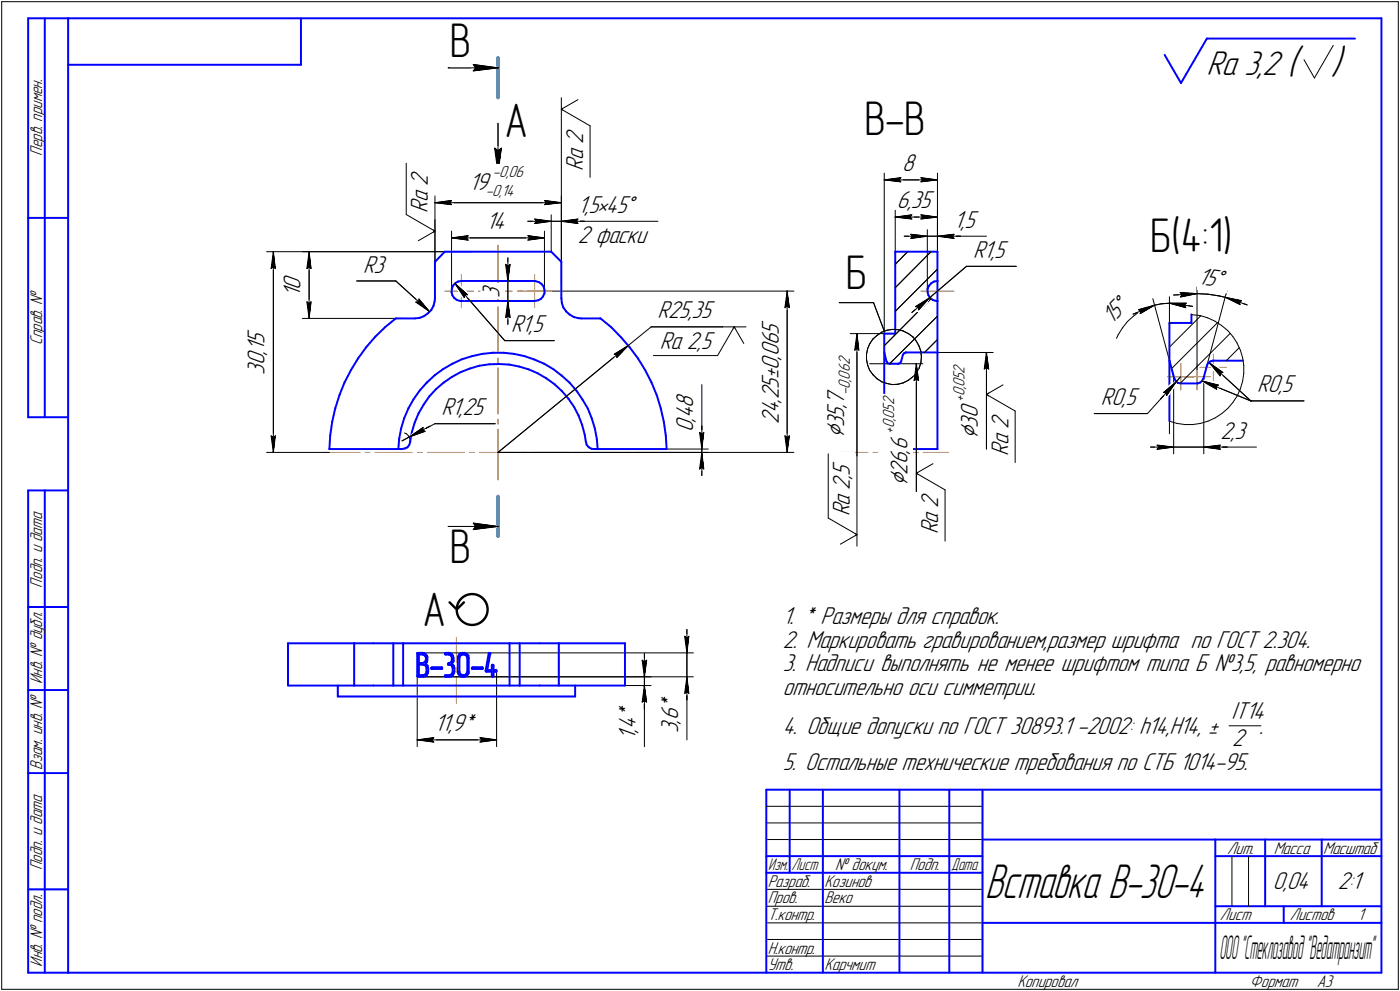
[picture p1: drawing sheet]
<svg xmlns="http://www.w3.org/2000/svg" width="421mm" height="298mm" viewBox="0 0 421 298" stroke-linecap="round" stroke-linejoin="round" font-family="sans-serif">
<defs><g id="words">
<text font-size="15.2" x="296.3" y="270">Вставка В-30-4</text>
<g font-size="14.6">
<text x="135.3" y="17.3">В</text>
<text x="151.7" y="41.1">А</text>
<text x="260" y="40.5">В-В</text>
<text x="345.9" y="75.8">Б(4:1)</text>
<text x="254.3" y="87">Б</text>
<text x="135.3" y="169.4">В</text>
<text x="127.1" y="188.3">Аã</text>
</g>
<g font-size="12.8">
<text x="387" y="22.4">(</text>
<text x="400.2" y="22.4">)</text>
</g>
<text font-size="10.9" x="362.9" y="22.4">Ra 3,2</text>
<g font-size="10.4">
<text x="366.8" y="288.5">О</text>
<text x="368.5" y="288.5">ОО&quot;Стеклозавод&quot;Ведатранзит&quot;</text>
</g>
<g font-size="8.5">
<text x="253.9" y="131.7" transform="rotate(-90 253.9 131.7)">Ç</text>
<text x="294" y="132" transform="rotate(-90 294 132)">Ç</text>
<text x="273" y="146.2" transform="rotate(-90 273 146.2)">Ç</text>
</g>
<g font-size="7.8">
<text x="175.3" y="43.3" transform="rotate(-90 175.3 43.3)">2</text>
<text x="175.3" y="51.3" transform="rotate(-90 175.3 51.3)">R</text>
<text x="175.3" y="48.2" transform="rotate(-90 175.3 48.2)">a</text>
<text x="271.4" y="51.5">8</text>
<text x="128.7" y="56" transform="rotate(-90 128.7 56)">2</text>
<text x="141.1" y="57.2">19</text>
<text x="128.7" y="64.1" transform="rotate(-90 128.7 64.1)">R</text>
<text x="128.7" y="60.9" transform="rotate(-90 128.7 60.9)">a</text>
<text x="173.7" y="63.9">1,5•45Å</text>
<text x="269.7" y="62.7">6,35</text>
<text x="146.2" y="69">14</text>
<text x="286.9" y="68.5">1,5</text>
<text x="173.7" y="73.2">2 фаски</text>
<text x="292.7" y="77.6">R1,5</text>
<text x="109.2" y="82">R3</text>
<text x="90.3" y="89.2" transform="rotate(-90 90.3 89.2)">1</text>
<text x="90.3" y="87.1" transform="rotate(-90 90.3 87.1)">0</text>
<text x="150.2" y="89.7" transform="rotate(-90 150.2 89.7)">3</text>
<text x="360.2" y="85.3" transform="rotate(8 360.2 85.3)">15Å</text>
<text x="197.8" y="95.7">R25,35</text>
<text x="153.8" y="99.9">R1,5</text>
<text x="234.2" y="100.7" transform="rotate(-90 234.2 100.7)">5</text>
<text x="334.3" y="97.8" transform="rotate(-46 334.3 97.8)">15Å</text>
<text x="79.6" y="106.8" transform="rotate(-90 79.6 106.8)">,</text>
<text x="79.6" y="105.7" transform="rotate(-90 79.6 105.7)">1</text>
<text x="79.6" y="103.5" transform="rotate(-90 79.6 103.5)">5</text>
<text x="198.5" y="104.8">Ra 2,5</text>
<text x="234.2" y="107" transform="rotate(-90 234.2 107)">0</text>
<text x="234.2" y="103.9" transform="rotate(-90 234.2 103.9)">6</text>
<text x="79.6" y="112.7" transform="rotate(-90 79.6 112.7)">3</text>
<text x="79.6" y="109.9" transform="rotate(-90 79.6 109.9)">0</text>
<text x="234.2" y="111.3" transform="rotate(-90 234.2 111.3)">0</text>
<text x="234.2" y="108.1" transform="rotate(-90 234.2 108.1)">,</text>
<text x="234.2" y="120" transform="rotate(-90 234.2 120)">2</text>
<text x="234.2" y="116.8" transform="rotate(-90 234.2 116.8)">5</text>
<text x="234.2" y="114" transform="rotate(-90 234.2 114)">±</text>
<text x="378.1" y="118">R0,5</text>
<text x="132.8" y="124.9">R1,25</text>
<text x="208.4" y="125.8" transform="rotate(-90 208.4 125.8)">4</text>
<text x="208.4" y="122.6" transform="rotate(-90 208.4 122.6)">8</text>
<text x="234.2" y="124.2" transform="rotate(-90 234.2 124.2)">4</text>
<text x="234.2" y="121.1" transform="rotate(-90 234.2 121.1)">,</text>
<text x="253.9" y="125.6" transform="rotate(-90 253.9 125.6)">5</text>
<text x="253.9" y="122.8" transform="rotate(-90 253.9 122.8)">,</text>
<text x="253.9" y="121.7" transform="rotate(-90 253.9 121.7)">7</text>
<text x="294" y="125.8" transform="rotate(-90 294 125.8)">0</text>
<text x="331" y="121.8">R0,5</text>
<text x="208.4" y="130" transform="rotate(-90 208.4 130)">0</text>
<text x="208.4" y="126.8" transform="rotate(-90 208.4 126.8)">,</text>
<text x="234.2" y="127.4" transform="rotate(-90 234.2 127.4)">2</text>
<text x="253.9" y="128.3" transform="rotate(-90 253.9 128.3)">3</text>
<text x="294" y="128.6" transform="rotate(-90 294 128.6)">3</text>
<text x="303.3" y="128.9" transform="rotate(-90 303.3 128.9)">2</text>
<text x="367" y="131.9">2,3</text>
<text x="273" y="136.4" transform="rotate(-90 273 136.4)">,</text>
<text x="273" y="135.4" transform="rotate(-90 273 135.4)">6</text>
<text x="303.3" y="137.1" transform="rotate(-90 303.3 137.1)">R</text>
<text x="303.3" y="133.9" transform="rotate(-90 303.3 133.9)">a</text>
<text x="255.6" y="143" transform="rotate(-90 255.6 143)">5</text>
<text x="273" y="142.7" transform="rotate(-90 273 142.7)">2</text>
<text x="273" y="139.6" transform="rotate(-90 273 139.6)">6</text>
<text x="255.6" y="147.2" transform="rotate(-90 255.6 147.2)">2</text>
<text x="255.6" y="144.1" transform="rotate(-90 255.6 144.1)">,</text>
<text x="255.6" y="155.3" transform="rotate(-90 255.6 155.3)">R</text>
<text x="255.6" y="152.1" transform="rotate(-90 255.6 152.1)">a</text>
<text x="282.1" y="152.7" transform="rotate(-90 282.1 152.7)">2</text>
<text x="282.1" y="160.7" transform="rotate(-90 282.1 160.7)">R</text>
<text x="282.1" y="157.6" transform="rotate(-90 282.1 157.6)">a</text>
<text x="235.5" y="187.6">1. * Размеры для справок.</text>
<text x="235.5" y="194.8">2. Маркировать гравированием,размер шрифта по ГОСТ 2.304.</text>
<text x="235.5" y="201.9">3. Надписи выполнять не менее шрифтом типа Б №3,5, равномерно</text>
<text x="235.5" y="209">относительно оси симметрии.</text>
<text x="204" y="213.4" transform="rotate(-90 204 213.4)">*</text>
<text x="130.6" y="220">11,9*</text>
<text x="191.3" y="220.4" transform="rotate(-90 191.3 220.4)">,</text>
<text x="191.3" y="219.3" transform="rotate(-90 191.3 219.3)">4</text>
<text x="191.3" y="216.2" transform="rotate(-90 191.3 216.2)">*</text>
<text x="204" y="220.5" transform="rotate(-90 204 220.5)">3</text>
<text x="204" y="217.7" transform="rotate(-90 204 217.7)">,</text>
<text x="204" y="216.7" transform="rotate(-90 204 216.7)">6</text>
<text x="235.5" y="220.7">4. Общие допуски по ГОСТ 30893.1 -2002: h14,Н14, ±</text>
<text x="370.4" y="216.2">IT14</text>
<text x="378.8" y="220.7">.</text>
<text x="191.3" y="222.5" transform="rotate(-90 191.3 222.5)">1</text>
<text x="370.6" y="224.4">2</text>
<text x="235.5" y="231.5">5. Остальные технические требования по СТБ 1014-95.</text>
<text x="382.8" y="267.5">0,04</text>
<text x="402.3" y="267.5">2:1</text>
</g>
<g font-size="5.4">
<text x="12.7" y="46.8" transform="rotate(-90 12.7 46.8)">Перв. примен.</text>
<text x="12.7" y="103.7" transform="rotate(-90 12.7 103.7)">Справ. №</text>
<text x="12.7" y="176.7" transform="rotate(-90 12.7 176.7)">Подп. и дата</text>
<text x="12.7" y="205.7" transform="rotate(-90 12.7 205.7)">Инв. № дубл.</text>
<text x="12.7" y="231.5" transform="rotate(-90 12.7 231.5)">Взам. инв. №</text>
<text x="369.1" y="256.7">Лит.</text>
<text x="383.1" y="256.7">Масса</text>
<text x="397.9" y="256.7">Масштаб</text>
<text x="12.7" y="261.6" transform="rotate(-90 12.7 261.6)">Подп. и дата</text>
<text x="251.2" y="261.7">№ докум.</text>
<text x="273.6" y="261.7">Подп.</text>
<text x="231" y="266.7">Разраб.</text>
<text x="248" y="266.7">Козинов</text>
<text x="231" y="271.7">Пров.</text>
<text x="248" y="271.7">Веко</text>
<text x="231" y="276.7">Т.контр.</text>
<text x="366.9" y="276.7">Лист</text>
<text x="387.9" y="276.7">Листов</text>
<text x="408.3" y="276.7">1</text>
<text x="231" y="286.8">Н.контр.</text>
<text x="12.7" y="290.7" transform="rotate(-90 12.7 290.7)">Инв. № подл.</text>
<text x="231" y="291.8">Утв.</text>
<text x="248" y="291.8">Карчмит</text>
<text x="306" y="296.8">Копировал</text>
<text x="375.9" y="296.8">Формат</text>
<text x="396" y="296.8">A3</text>
</g>
<g font-size="5.3">
<text x="231.1" y="261.7">Изм.</text>
<text x="238.1" y="261.7">Лист</text>
<text x="286.1" y="261.7">Дата</text>
</g>
<g font-size="5.1">
<text x="148.3" y="53.1">-0,06</text>
<text x="146.1" y="58.8">-0,14</text>
<text x="255.6" y="112" transform="rotate(-90 255.6 112)">6</text>
<text x="255.6" y="109.9" transform="rotate(-90 255.6 109.9)">2</text>
<text x="290.1" y="112.4" transform="rotate(-90 290.1 112.4)">2</text>
<text x="255.6" y="118.8" transform="rotate(-90 255.6 118.8)">-</text>
<text x="255.6" y="116.9" transform="rotate(-90 255.6 116.9)">0</text>
<text x="255.6" y="114.8" transform="rotate(-90 255.6 114.8)">,</text>
<text x="255.6" y="114.1" transform="rotate(-90 255.6 114.1)">0</text>
<text x="290.1" y="119.1" transform="rotate(-90 290.1 119.1)">0</text>
<text x="290.1" y="117" transform="rotate(-90 290.1 117)">,</text>
<text x="290.1" y="116.3" transform="rotate(-90 290.1 116.3)">0</text>
<text x="290.1" y="114.2" transform="rotate(-90 290.1 114.2)">5</text>
<text x="268.9" y="125.9" transform="rotate(-90 268.9 125.9)">0</text>
<text x="268.9" y="123.8" transform="rotate(-90 268.9 123.8)">5</text>
<text x="268.9" y="121.9" transform="rotate(-90 268.9 121.9)">2</text>
<text x="290.1" y="120.8" transform="rotate(-90 290.1 120.8)">+</text>
<text x="268.9" y="130.4" transform="rotate(-90 268.9 130.4)">+</text>
<text x="268.9" y="128.7" transform="rotate(-90 268.9 128.7)">0</text>
<text x="268.9" y="126.6" transform="rotate(-90 268.9 126.6)">,</text>
</g>
</g></defs>
<g fill="#fff" stroke="#fff" stroke-width=".3">
<path d="M148.3 44h3zM148.3 44.1h3zM148.3 44.2h3zM148.3 44.3h3zM148.3 44.4h3zM148.3 44.4h3zM148.3 44.5h3zM148.3 44.6h3zM148.3 44.7h3zM148.4 44.8h2.8zM148.4 44.9h2.8zM148.4 45h2.8zM148.4 45h2.8zM148.4 45.1h2.8zM148.4 45.2h2.8zM148.4 45.3h2.8zM148.4 45.4h2.8zM148.5 45.5h2.6zM148.5 45.6h2.6zM148.5 45.6h2.6zM148.5 45.7h2.6zM148.5 45.8h2.6zM148.5 45.9h2.6zM148.5 46h2.6zM148.5 46.1h2.6zM148.6 46.1h2.4zM148.6 46.2h2.4zM148.6 46.3h2.4zM148.6 46.4h2.4zM148.6 46.5h2.4zM148.6 46.6h2.4zM148.6 46.7h2.4zM148.6 46.7h2.4zM148.7 46.8h2.3zM148.7 46.9h2.3zM148.7 47h2.3zM148.7 47.1h2.3zM148.7 47.2h2.3zM148.7 47.2h2.3zM148.7 47.3h2.3zM148.7 47.4h2.3zM148.7 47.5h2.3zM148.8 47.6h2.1zM148.8 47.7h2.1zM148.8 47.8h2.1zM148.8 47.8h2.1zM148.8 47.9h2.1zM148.8 48h2.1zM148.8 48.1h2.1zM148.8 48.2h2.1zM148.8 48.3h2zM148.8 48.3h2zM148.8 48.4h2zM148.8 48.5h2zM148.8 48.6h2zM148.8 48.7h2zM148.8 48.8h2zM148.8 48.9h2zM148.9 48.9h1.8zM148.9 49h1.8zM148.9 49.1h1.8zM148.9 49.2h1.8zM148.9 49.3h1.8zM148.9 49.4h1.8zM148.9 49.4h1.8zM148.9 49.5h1.8zM149 49.6h1.6zM149 49.7h1.6zM149 49.8h1.6zM149 49.9h1.6zM149 50h1.6zM149 50h1.6zM149 50.1h1.6zM149 50.2h1.6zM149 50.3h1.5zM149.1 50.4h1.4zM149.1 50.5h1.4zM149.2 50.5h1.3zM149.2 50.6h1.3zM149.3 50.7h1.1zM149.3 50.8h1.1zM149.3 50.9h1zM149.4 51h.9zM149.4 51.1h.9zM149.4 51.1h.8zM149.4 51.2h.8zM149.5 51.3h.6zM149.5 51.4h.6zM149.5 51.5h.5zM149.6 51.6h.4zM149.6 51.6h.4zM149.7 51.7h.2zM149.7 51.8h.2z"/>
<path d="M141.8 18.9h.7zM141.8 19h1.3zM141.8 19h1.9zM141.8 19.1h2.6zM141.8 19.2h3.1zM141.8 19.3h3.7zM141.8 19.4h4.4zM141.8 19.5h5zM141.8 19.6h5.6zM141.8 19.6h6.2zM141.8 19.7h6.5zM141.8 19.8h6.6zM141.8 19.9h6.8zM141.8 20h7zM141.8 20.1h7.2zM141.8 20.2h7.4zM141.8 20.2h7.6zM141.8 20.3h7.8zM141.8 20.4h8zM141.8 20.5h7.8zM141.8 20.6h7.6zM141.8 20.7h7.4zM141.8 20.7h7.1zM141.8 20.8h6.9zM141.8 20.9h6.7zM141.8 21h6.5zM141.8 21.1h6.2zM141.8 21.2h5.6zM141.8 21.3h5zM141.8 21.3h4.4zM141.8 21.4h3.7zM141.8 21.5h3.1zM141.8 21.6h2.6zM141.8 21.7h1.9zM141.8 21.8h1.3zM141.8 21.8h.7z"/>
<path d="M141.8 156.8h.7zM141.8 156.9h1.3zM141.8 157h1.9zM141.8 157.1h2.6zM141.8 157.1h3.1zM141.8 157.2h3.7zM141.8 157.3h4.4zM141.8 157.4h5zM141.8 157.5h5.6zM141.8 157.6h6.2zM141.8 157.6h6.5zM141.8 157.7h6.6zM141.8 157.8h6.8zM141.8 157.9h7zM141.8 158h7.2zM141.8 158.1h7.4zM141.8 158.2h7.6zM141.8 158.2h7.8zM141.8 158.3h8zM141.8 158.4h7.8zM141.8 158.5h7.6zM141.8 158.6h7.4zM141.8 158.7h7.1zM141.8 158.7h6.9zM141.8 158.8h6.7zM141.8 158.9h6.5zM141.8 159h6.2zM141.8 159.1h5.6zM141.8 159.2h5zM141.8 159.3h4.4zM141.8 159.3h3.7zM141.8 159.4h3.1zM141.8 159.5h2.6zM141.8 159.6h1.9zM141.8 159.7h1.3zM141.8 159.8h.7z"/>
<path d="M209.8 129.5h2.5zM209.9 129.6h2.4zM209.9 129.7h2.4zM209.9 129.8h2.4zM209.9 129.9h2.4zM209.9 130h2.4zM209.9 130h2.4zM209.9 130.1h2.4zM210 130.2h2.2zM210 130.3h2.2zM210 130.4h2.2zM210 130.5h2.2zM210 130.6h2.2zM210 130.6h2.2zM210 130.7h2.2zM210.1 130.8h2zM210.1 130.9h2zM210.1 131h2zM210.1 131.1h2zM210.1 131.1h2zM210.1 131.2h2zM210.1 131.3h2zM210.1 131.4h1.9zM210.1 131.5h1.9zM210.1 131.6h1.9zM210.1 131.7h1.9zM210.1 131.7h1.9zM210.1 131.8h1.9zM210.1 131.9h1.9zM210.1 132h1.9zM210.2 132.1h1.7zM210.2 132.2h1.7zM210.2 132.2h1.7zM210.2 132.3h1.7zM210.2 132.4h1.7zM210.2 132.5h1.7zM210.2 132.6h1.7zM210.3 132.7h1.5zM210.3 132.8h1.5zM210.3 132.8h1.5zM210.3 132.9h1.5zM210.3 133h1.5zM210.3 133.1h1.5zM210.3 133.2h1.5zM210.3 133.3h1.5zM210.4 133.3h1.4zM210.4 133.4h1.4zM210.5 133.5h1.2zM210.5 133.6h1.2zM210.6 133.7h1.1zM210.6 133.8h1zM210.6 133.9h1zM210.7 133.9h.8zM210.7 134h.8zM210.7 134.1h.8zM210.7 134.2h.7zM210.8 134.3h.6zM210.8 134.4h.6zM210.8 134.5h.5zM210.9 134.5h.4zM210.9 134.6h.3zM211 134.7h.2zM211 134.8h.2z"/>
<path d="M211 136.3h.2zM211 136.4h.2zM210.9 136.5h.3zM210.9 136.6h.4zM210.8 136.7h.5zM210.8 136.7h.6zM210.8 136.8h.6zM210.7 136.9h.7zM210.7 137h.8zM210.7 137.1h.8zM210.7 137.2h.8zM210.6 137.2h1zM210.6 137.3h1zM210.6 137.4h1.1zM210.5 137.5h1.2zM210.5 137.6h1.2zM210.4 137.7h1.4zM210.4 137.8h1.4zM210.3 137.8h1.5zM210.3 137.9h1.5zM210.3 138h1.5zM210.3 138.1h1.5zM210.3 138.2h1.5zM210.3 138.3h1.5zM210.3 138.3h1.5zM210.3 138.4h1.5zM210.2 138.5h1.7zM210.2 138.6h1.7zM210.2 138.7h1.7zM210.2 138.8h1.7zM210.2 138.9h1.7zM210.2 138.9h1.7zM210.2 139h1.7zM210.1 139.1h1.9zM210.1 139.2h1.9zM210.1 139.3h1.9zM210.1 139.4h1.9zM210.1 139.4h1.9zM210.1 139.5h1.9zM210.1 139.6h1.9zM210.1 139.7h1.9zM210.1 139.8h2zM210.1 139.9h2zM210.1 140h2zM210.1 140h2zM210.1 140.1h2zM210.1 140.2h2zM210.1 140.3h2zM210 140.4h2.2zM210 140.5h2.2zM210 140.5h2.2zM210 140.6h2.2zM210 140.7h2.2zM210 140.8h2.2zM210 140.9h2.2zM209.9 141h2.4zM209.9 141.1h2.4zM209.9 141.1h2.4zM209.9 141.2h2.4zM209.9 141.3h2.4zM209.9 141.4h2.4zM209.9 141.5h2.4z"/>
<path d="M235.5 130.6h2.4zM235.5 130.6h2.4zM235.5 130.7h2.4zM235.5 130.8h2.4zM235.5 130.9h2.4zM235.5 131h2.4zM235.5 131.1h2.4zM235.5 131.1h2.4zM235.6 131.2h2.3zM235.6 131.3h2.2zM235.6 131.4h2.2zM235.6 131.5h2.2zM235.6 131.6h2.2zM235.6 131.7h2.2zM235.6 131.7h2.2zM235.7 131.8h2.1zM235.7 131.9h2.1zM235.7 132h2.1zM235.7 132.1h2zM235.7 132.2h2zM235.7 132.2h2zM235.7 132.3h2zM235.7 132.4h2zM235.8 132.5h1.9zM235.8 132.6h1.9zM235.8 132.7h1.9zM235.8 132.8h1.9zM235.8 132.8h1.9zM235.8 132.9h1.9zM235.8 133h1.9zM235.9 133.1h1.8zM235.9 133.2h1.8zM235.9 133.3h1.8zM235.9 133.3h1.8zM235.9 133.4h1.8zM235.9 133.5h1.8zM235.9 133.6h1.7zM236 133.7h1.6zM236 133.8h1.6zM236 133.9h1.6zM236 133.9h1.6zM236 134h1.6zM236 134.1h1.6zM236 134.2h1.6zM236 134.3h1.5zM236.1 134.4h1.4zM236.1 134.5h1.4zM236.1 134.5h1.3zM236.1 134.6h1.3zM236.2 134.7h1.1zM236.2 134.8h1.1zM236.2 134.9h1zM236.3 135h.9zM236.3 135h.9zM236.4 135.1h.8zM236.4 135.2h.8zM236.5 135.3h.6zM236.5 135.4h.6zM236.5 135.5h.5zM236.6 135.6h.4zM236.6 135.6h.4zM236.6 135.7h.3zM236.6 135.8h.3z"/>
<path d="M236.6 87.8h.3zM236.6 87.9h.3zM236.6 88h.4zM236.6 88.1h.4zM236.5 88.1h.5zM236.5 88.2h.6zM236.5 88.3h.6zM236.4 88.4h.8zM236.4 88.5h.8zM236.3 88.6h.9zM236.3 88.6h.9zM236.2 88.7h1zM236.2 88.8h1.1zM236.2 88.9h1.1zM236.1 89h1.3zM236.1 89.1h1.3zM236.1 89.2h1.4zM236.1 89.2h1.4zM236 89.3h1.5zM236 89.4h1.6zM236 89.5h1.6zM236 89.6h1.6zM236 89.7h1.6zM236 89.7h1.6zM236 89.8h1.6zM236 89.9h1.6zM235.9 90h1.7zM235.9 90.1h1.8zM235.9 90.2h1.8zM235.9 90.3h1.8zM235.9 90.3h1.8zM235.9 90.4h1.8zM235.9 90.5h1.8zM235.8 90.6h1.9zM235.8 90.7h1.9zM235.8 90.8h1.9zM235.8 90.8h1.9zM235.8 90.9h1.9zM235.8 91h1.9zM235.8 91.1h1.9zM235.7 91.2h2zM235.7 91.3h2zM235.7 91.4h2zM235.7 91.4h2zM235.7 91.5h2zM235.7 91.6h2.1zM235.7 91.7h2.1zM235.7 91.8h2.1zM235.6 91.9h2.2zM235.6 91.9h2.2zM235.6 92h2.2zM235.6 92.1h2.2zM235.6 92.2h2.2zM235.6 92.3h2.2zM235.6 92.4h2.3zM235.5 92.5h2.4zM235.5 92.5h2.4zM235.5 92.6h2.4zM235.5 92.7h2.4zM235.5 92.8h2.4zM235.5 92.9h2.4zM235.5 93h2.4z"/>
<path d="M135.7 59.8h.6zM135.1 59.9h1.2zM134.5 59.9h1.8zM133.9 60h2.4zM133.3 60.1h3zM132.6 60.2h3.7zM132.4 60.3h3.9zM132.2 60.4h4.1zM132 60.5h4.3zM131.8 60.5h4.5zM131.7 60.6h4.6zM131.4 60.7h4.9zM131.2 60.8h5.1zM131.1 60.9h5.2zM130.8 61h5.5zM131.1 61h5.2zM131.3 61.1h5zM131.5 61.2h4.8zM131.7 61.3h4.6zM132 61.4h4.3zM132.2 61.5h4.1zM132.4 61.6h3.9zM132.6 61.6h3.7zM133.3 61.7h3zM133.9 61.8h2.4zM134.5 61.9h1.8zM135.1 62h1.2zM135.7 62.1h.6z"/>
<path d="M163.3 59.8h.7zM163.3 59.9h1.3zM163.3 59.9h1.9zM163.3 60h2.5zM163.3 60.1h3.1zM163.3 60.2h3.7zM163.3 60.3h3.9zM163.3 60.4h4.1zM163.3 60.5h4.3zM163.3 60.5h4.5zM163.3 60.6h4.8zM163.3 60.7h4.9zM163.3 60.8h5.2zM163.3 60.9h5.4zM163.3 61h5.5zM163.3 61h5.4zM163.3 61.1h5.1zM163.3 61.2h4.8zM163.3 61.3h4.6zM163.3 61.4h4.4zM163.3 61.5h4.2zM163.3 61.6h3.9zM163.3 61.6h3.7zM163.3 61.7h3.1zM163.3 61.8h2.5zM163.3 61.9h1.9zM163.3 62h1.3zM163.3 62.1h.7z"/>
<path d="M140.7 70.4h.6zM140.1 70.4h1.2zM139.4 70.5h1.9zM138.9 70.6h2.4zM138.3 70.7h3zM137.6 70.8h3.7zM137.4 70.9h3.9zM137.2 71h4.1zM137 71h4.3zM136.8 71.1h4.5zM136.7 71.2h4.6zM136.4 71.3h4.9zM136.2 71.4h5.1zM136.1 71.5h5.2zM135.8 71.5h5.5zM136.1 71.6h5.2zM136.2 71.7h5.1zM136.4 71.8h4.9zM136.7 71.9h4.6zM136.8 72h4.5zM137 72.1h4.3zM137.2 72.1h4.1zM137.4 72.2h3.9zM137.6 72.3h3.7zM138.3 72.4h3zM139.1 72.5h2.2zM139.9 72.6h1.4zM140.6 72.6h.7z"/>
<path d="M158.3 70.4h.7zM158.3 70.4h1.3zM158.3 70.5h1.9zM158.3 70.6h2.5zM158.3 70.7h3.1zM158.3 70.8h3.7zM158.3 70.9h3.9zM158.3 71h4.1zM158.3 71h4.3zM158.3 71.1h4.5zM158.3 71.2h4.7zM158.3 71.3h4.9zM158.3 71.4h5.1zM158.3 71.5h5.3zM158.3 71.5h5.4zM158.3 71.6h5.3zM158.3 71.7h5.1zM158.3 71.8h4.9zM158.3 71.9h4.7zM158.3 72h4.5zM158.3 72.1h4.3zM158.3 72.1h4.1zM158.3 72.2h3.9zM158.3 72.3h3.7zM158.3 72.4h3zM158.3 72.5h2.2zM158.3 72.6h1.6zM158.3 72.6h.8z"/>
<path d="M136.9 85.4h.3zM136.9 85.5h.4zM137 85.6h.5zM137 85.7h.7zM137 85.8h.8zM137.1 85.9h.9zM137.1 85.9h1.1zM137.1 86h1.2zM137.2 86.1h1.3zM137.2 86.2h1.5zM137.2 86.3h1.6zM137.2 86.4h1.7zM137.2 86.4h1.7zM137.2 86.5h1.8zM137.3 86.6h1.8zM137.3 86.7h1.9zM137.3 86.8h2.1zM137.4 86.9h2zM137.4 87h2.1zM137.4 87h2.2zM137.4 87.1h2.3zM137.5 87.2h2.3zM137.6 87.3h2.3zM137.7 87.4h2.3zM137.7 87.5h2.4zM137.8 87.5h2.4zM137.8 87.6h2.5zM137.8 87.7h2.6zM137.9 87.8h2.6zM138 87.9h2.5zM138 88h2.6zM138.1 88.1h2.7zM138.2 88.1h2.7zM138.2 88.2h2.8zM138.3 88.3h2.8zM138.3 88.4h2.8zM138.3 88.5h2.9zM138.4 88.6h2.9zM138.5 88.6h2.9zM138.5 88.7h2.8zM138.6 88.8h2.6zM138.7 88.9h2.4zM138.7 89h2.4zM138.8 89.1h2.1zM138.9 89.2h1.9zM138.9 89.2h1.8zM138.9 89.3h1.7zM139 89.4h1.5zM139 89.5h1.4zM139.1 89.6h1.2zM139.2 89.7h1zM139.2 89.7h.9zM139.3 89.8h.7zM139.4 89.9h.6zM139.4 90h.5zM139.4 90.1h.4zM139.5 90.2h.2z"/>
<path d="M125.9 89.3h.3zM125.8 89.4h.4zM125.7 89.5h.6zM125.6 89.6h.8zM125.6 89.7h.9zM125.5 89.7h1zM125.4 89.8h1.2zM125.3 89.9h1.4zM125.2 90h1.5zM125.1 90.1h1.7zM125.1 90.2h1.8zM125.1 90.3h1.9zM125 90.3h2zM124.9 90.4h2.2zM124.8 90.5h2.4zM124.8 90.6h2.5zM124.7 90.7h2.6zM124.6 90.8h2.8zM124.5 90.8h3zM124.5 90.9h3zM124.4 91h3.2zM124.5 91.1h3.2zM124.6 91.2h3.2zM124.8 91.3h3zM124.9 91.4h3zM125.1 91.4h2.9zM125.1 91.5h2.9zM125.3 91.6h2.8zM125.4 91.7h2.8zM125.5 91.8h2.8zM125.6 91.9h2.8zM125.7 91.9h2.7zM125.9 92h2.5zM126 92.1h2.5zM126.2 92.2h2.3zM126.2 92.3h2.4zM126.4 92.4h2.2zM126.5 92.5h2.2zM126.6 92.5h2.1zM126.7 92.6h2.1zM126.8 92.7h2zM127 92.8h1.9zM127.1 92.9h1.8zM127.3 93h1.6zM127.3 93h1.6zM127.4 93.1h1.5zM127.7 93.2h1.3zM127.9 93.3h1.1zM128.2 93.4h.9zM128.4 93.5h.7zM128.7 93.6h.5zM128.9 93.6h.3z"/>
<path d="M160.3 65.4h.7zM160.3 65.5h1.5zM160.3 65.6h2.3zM160.3 65.7h3zM160.3 65.8h3.7zM160.3 65.9h4zM160.3 66h4.1zM160.3 66h4.3zM160.3 66.1h4.5zM160.3 66.2h4.7zM160.3 66.3h4.9zM160.3 66.4h5.1zM160.3 66.5h5.3zM160.3 66.5h5.5zM160.3 66.6h5.3zM160.3 66.7h5.1zM160.3 66.8h4.9zM160.3 66.9h4.7zM160.3 67h4.5zM160.3 67.1h4.3zM160.3 67.1h4.1zM160.3 67.2h4zM160.3 67.3h3.7zM160.3 67.4h3.1zM160.3 67.5h2.5zM160.3 67.6h1.8zM160.3 67.6h1.2zM160.3 67.7h.7z"/>
<path d="M173.6 65.4h.6zM172.8 65.5h1.4zM172.1 65.6h2.1zM171.4 65.7h2.8zM170.6 65.8h3.6zM170.4 65.9h3.8zM170.3 66h3.9zM170 66h4.2zM169.8 66.1h4.4zM169.7 66.2h4.5zM169.4 66.3h4.8zM169.2 66.4h5zM169.1 66.5h5.1zM168.8 66.5h5.4zM169.1 66.6h5.1zM169.2 66.7h5zM169.4 66.8h4.8zM169.7 66.9h4.5zM169.8 67h4.4zM170 67.1h4.2zM170.3 67.1h3.9zM170.4 67.2h3.8zM170.6 67.3h3.6zM171.3 67.4h2.9zM171.9 67.5h2.3zM172.5 67.6h1.7zM173.1 67.6h1.1zM173.7 67.7h.5z"/>
<path d="M92.9 75.9h.2zM92.9 76h.2zM92.8 76.1h.3zM92.8 76.2h.4zM92.8 76.3h.4zM92.7 76.4h.5zM92.7 76.5h.6zM92.6 76.5h.7zM92.6 76.6h.7zM92.6 76.7h.8zM92.5 76.8h.9zM92.5 76.9h1zM92.5 77h1zM92.5 77h1zM92.5 77.1h1.1zM92.4 77.2h1.2zM92.4 77.3h1.2zM92.3 77.4h1.3zM92.3 77.5h1.3zM92.2 77.6h1.4zM92.2 77.6h1.5zM92.2 77.7h1.5zM92.2 77.8h1.5zM92.2 77.9h1.5zM92.2 78h1.5zM92.2 78.1h1.5zM92.2 78.1h1.5zM92.1 78.2h1.7zM92.1 78.3h1.7zM92.1 78.4h1.7zM92.1 78.5h1.7zM92.1 78.6h1.7zM92.1 78.7h1.7zM92.1 78.7h1.7zM92 78.8h1.9zM92 78.9h1.9zM92 79h1.9zM92 79.1h1.9zM92 79.2h1.9zM92 79.2h1.9zM92 79.3h1.9zM91.9 79.4h2.1zM91.9 79.5h2.1zM91.9 79.6h2.1zM91.9 79.7h2.1zM91.9 79.8h2.1zM91.9 79.8h2.1zM91.9 79.9h2.1zM91.9 80h2.2zM91.9 80.1h2.2zM91.9 80.2h2.2zM91.9 80.3h2.2zM91.9 80.3h2.2zM91.9 80.4h2.2zM91.9 80.5h2.2zM91.8 80.6h2.3zM91.8 80.7h2.3zM91.8 80.8h2.3zM91.8 80.9h2.3zM91.8 80.9h2.3zM91.8 81h2.3zM91.8 81.1h2.3z"/>
<path d="M91.7 90.3h2.4zM91.8 90.3h2.3zM91.8 90.4h2.3zM91.8 90.5h2.3zM91.8 90.6h2.3zM91.8 90.7h2.3zM91.8 90.8h2.3zM91.8 90.8h2.3zM91.9 90.9h2.2zM91.9 91h2.2zM91.9 91.1h2.2zM91.9 91.2h2.2zM91.9 91.3h2.2zM91.9 91.4h2.2zM91.9 91.4h2.2zM91.9 91.5h2.1zM91.9 91.6h2.1zM91.9 91.7h2.1zM91.9 91.8h2.1zM91.9 91.9h2.1zM91.9 91.9h2.1zM91.9 92h2.1zM91.9 92.1h2zM92 92.2h1.9zM92 92.3h1.9zM92 92.4h1.9zM92 92.5h1.9zM92 92.5h1.9zM92 92.6h1.9zM92 92.7h1.9zM92.1 92.8h1.7zM92.1 92.9h1.7zM92.1 93h1.7zM92.1 93h1.7zM92.1 93.1h1.7zM92.1 93.2h1.7zM92.1 93.3h1.7zM92.2 93.4h1.5zM92.2 93.5h1.5zM92.2 93.6h1.5zM92.2 93.6h1.5zM92.2 93.7h1.5zM92.2 93.8h1.5zM92.2 93.9h1.5zM92.2 94h1.4zM92.3 94.1h1.3zM92.3 94.1h1.3zM92.4 94.2h1.2zM92.4 94.3h1.2zM92.5 94.4h1.1zM92.5 94.5h1zM92.5 94.6h1zM92.5 94.7h.9zM92.5 94.7h.9zM92.6 94.8h.8zM92.6 94.9h.7zM92.7 95h.6zM92.7 95.1h.6zM92.7 95.2h.5zM92.8 95.2h.4zM92.8 95.3h.3zM92.9 95.4h.2zM92.9 95.5h.2z"/>
<path d="M80.9 130.6h2.5zM81 130.6h2.4zM81 130.7h2.4zM81 130.8h2.4zM81 130.9h2.4zM81 131h2.4zM81 131.1h2.4zM81 131.1h2.4zM81.1 131.2h2.2zM81.1 131.3h2.2zM81.1 131.4h2.2zM81.1 131.5h2.2zM81.1 131.6h2.2zM81.1 131.7h2.2zM81.1 131.7h2.2zM81.2 131.8h2zM81.2 131.9h2zM81.2 132h2zM81.2 132.1h2zM81.2 132.2h2zM81.2 132.2h2zM81.2 132.3h2zM81.2 132.4h1.9zM81.3 132.5h1.8zM81.3 132.6h1.8zM81.3 132.7h1.8zM81.3 132.8h1.8zM81.3 132.8h1.8zM81.3 132.9h1.8zM81.3 133h1.8zM81.4 133.1h1.7zM81.4 133.2h1.7zM81.4 133.3h1.7zM81.4 133.3h1.7zM81.4 133.4h1.7zM81.4 133.5h1.7zM81.4 133.6h1.7zM81.4 133.7h1.6zM81.4 133.8h1.6zM81.4 133.9h1.6zM81.4 133.9h1.6zM81.4 134h1.6zM81.4 134.1h1.6zM81.4 134.2h1.6zM81.4 134.3h1.5zM81.5 134.4h1.4zM81.5 134.5h1.4zM81.6 134.5h1.2zM81.6 134.6h1.2zM81.7 134.7h1.1zM81.7 134.8h1zM81.7 134.9h1zM81.8 135h.8zM81.8 135h.8zM81.9 135.1h.7zM81.9 135.2h.6zM82 135.3h.5zM82 135.4h.5zM82 135.5h.5zM82 135.6h.5zM82 135.6h.4zM82.1 135.7h.3zM82.1 135.8h.3z"/>
<path d="M82.1 75.9h.3zM82.1 76h.3zM82 76.1h.4zM82 76.2h.5zM82 76.3h.5zM82 76.4h.5zM82 76.5h.5zM81.9 76.5h.6zM81.9 76.6h.6zM81.9 76.7h.7zM81.8 76.8h.8zM81.8 76.9h.9zM81.7 77h1zM81.7 77h1zM81.7 77.1h1.1zM81.6 77.2h1.2zM81.6 77.3h1.2zM81.5 77.4h1.4zM81.5 77.5h1.4zM81.4 77.6h1.5zM81.4 77.6h1.6zM81.4 77.7h1.6zM81.4 77.8h1.6zM81.4 77.9h1.6zM81.4 78h1.6zM81.4 78.1h1.6zM81.4 78.1h1.6zM81.4 78.2h1.7zM81.4 78.3h1.7zM81.4 78.4h1.7zM81.4 78.5h1.7zM81.4 78.6h1.7zM81.4 78.7h1.7zM81.4 78.7h1.7zM81.3 78.8h1.8zM81.3 78.9h1.8zM81.3 79h1.8zM81.3 79.1h1.8zM81.3 79.2h1.8zM81.3 79.2h1.8zM81.3 79.3h1.8zM81.2 79.4h2zM81.2 79.5h2zM81.2 79.6h2zM81.2 79.7h2zM81.2 79.8h2zM81.2 79.8h2zM81.2 79.9h2zM81.1 80h2.2zM81.1 80.1h2.2zM81.1 80.2h2.2zM81.1 80.3h2.2zM81.1 80.3h2.2zM81.1 80.4h2.2zM81.1 80.5h2.2zM81 80.6h2.4zM81 80.7h2.4zM81 80.8h2.4zM81 80.9h2.4zM81 80.9h2.4zM81 81h2.4zM81 81.1h2.4z"/>
<path d="M188.7 104h.3zM188.5 104.1h.4zM188.2 104.1h.7zM188 104.2h.8zM187.7 104.3h1.1zM187.5 104.4h1.2zM187.1 104.5h1.6zM187 104.6h1.6zM186.9 104.6h1.7zM186.8 104.7h1.8zM186.6 104.8h1.9zM186.4 104.9h2.1zM186.4 105h2zM186.2 105.1h2.2zM186.1 105.2h2.2zM185.9 105.2h2.4zM185.8 105.3h2.4zM185.7 105.4h2.5zM185.5 105.5h2.6zM185.4 105.6h2.6zM185.3 105.7h2.7zM185.1 105.7h2.9zM185 105.8h2.9zM184.8 105.9h3zM184.7 106h3zM184.6 106.1h3zM184.4 106.2h3.1zM184.3 106.3h3.2zM184.1 106.3h3.3zM184 106.4h3.3zM184.1 106.5h3.1zM184.1 106.6h3zM184.2 106.7h2.8zM184.3 106.8h2.6zM184.4 106.8h2.5zM184.4 106.9h2.4zM184.5 107h2.3zM184.6 107.1h2.1zM184.7 107.2h1.9zM184.7 107.3h1.8zM184.7 107.4h1.7zM184.8 107.4h1.6zM184.9 107.5h1.4zM185 107.6h1.2zM185.1 107.7h1zM185.2 107.8h.8zM185.2 107.9h.7zM185.3 107.9h.5zM185.3 108h.5zM185.4 108.1h.3z"/>
<path d="M127.3 127.8h.2zM127.3 127.9h.3zM127.1 128h.5zM127 128.1h.7zM126.9 128.2h.8zM126.7 128.3h1.1zM126.7 128.4h1.1zM126.5 128.4h1.3zM126.4 128.5h1.4zM126.3 128.6h1.6zM126.2 128.7h1.7zM126.1 128.8h1.9zM125.9 128.9h2.1zM125.8 128.9h2.3zM125.7 129h2.4zM125.6 129.1h2.6zM125.5 129.2h2.7zM125.4 129.3h2.9zM125.2 129.4h3.1zM125.1 129.5h3.3zM125 129.5h3.4zM124.9 129.6h3.5zM124.8 129.7h3.6zM124.6 129.8h3.9zM124.5 129.9h4zM124.4 130h4.1zM124.4 130h4zM124.3 130.1h3.8zM124.2 130.2h3.6zM124.1 130.3h3.6zM124 130.4h3.4zM124 130.5h3.2zM123.9 130.6h3zM123.8 130.6h2.9zM123.8 130.7h2.7zM123.7 130.8h2.5zM123.6 130.9h2.4zM123.5 131h2.3zM123.4 131.1h2.2zM123.4 131.1h1.9zM123.3 131.2h1.8zM123.2 131.3h.9z"/>
<path d="M152.7 90.8h.2zM152.7 90.8h.2zM152.6 90.9h.4zM152.6 91h.4zM152.5 91.1h.5zM152.5 91.2h.6zM152.5 91.3h.6zM152.4 91.4h.8zM152.4 91.4h.8zM152.3 91.5h.9zM152.3 91.6h.9zM152.2 91.7h1zM152.2 91.8h1.1zM152.2 91.9h1.1zM152.1 91.9h1.3zM152.1 92h1.3zM152.1 92.1h1.4zM152.1 92.2h1.4zM152 92.3h1.5zM152 92.4h1.6zM152 92.5h1.6zM152 92.5h1.6zM152 92.6h1.6zM152 92.7h1.6zM152 92.8h1.6zM152 92.9h1.6zM151.9 93h1.7zM151.9 93h1.8zM151.9 93.1h1.8zM151.9 93.2h1.8zM151.9 93.3h1.8zM151.9 93.4h1.8zM151.9 93.5h1.8zM151.8 93.6h1.9zM151.8 93.6h1.9zM151.8 93.7h1.9zM151.8 93.8h2zM151.8 93.9h2zM151.8 94h2zM151.8 94.1h2zM151.7 94.1h2.1zM151.7 94.2h2.1zM151.7 94.3h2.1zM151.7 94.4h2.1zM151.7 94.5h2.1zM151.7 94.6h2.1zM151.7 94.7h2.1zM151.7 94.7h2.1zM151.6 94.8h2.2zM151.6 94.9h2.2zM151.6 95h2.2zM151.6 95.1h2.2zM151.6 95.2h2.2zM151.6 95.2h2.2zM151.6 95.3h2.3zM151.6 95.4h2.3zM151.6 95.5h2.3zM151.6 95.6h2.3zM151.6 95.7h2.3zM151.6 95.8h2.3zM151.6 95.8h2.3zM151.6 95.9h2.3z"/>
<path d="M151.5 79h2.4zM151.6 79.1h2.3zM151.6 79.2h2.3zM151.6 79.2h2.3zM151.6 79.3h2.3zM151.6 79.4h2.3zM151.6 79.5h2.3zM151.6 79.6h2.3zM151.6 79.7h2.3zM151.6 79.8h2.2zM151.6 79.8h2.2zM151.6 79.9h2.2zM151.6 80h2.2zM151.6 80.1h2.2zM151.6 80.2h2.2zM151.7 80.3h2.1zM151.7 80.3h2.1zM151.7 80.4h2.1zM151.7 80.5h2.1zM151.7 80.6h2.1zM151.7 80.7h2.1zM151.7 80.8h2.1zM151.7 80.9h2.1zM151.8 80.9h2zM151.8 81h2zM151.8 81.1h2zM151.8 81.2h2zM151.8 81.3h1.9zM151.8 81.4h1.9zM151.8 81.4h1.9zM151.9 81.5h1.8zM151.9 81.6h1.8zM151.9 81.7h1.8zM151.9 81.8h1.8zM151.9 81.9h1.8zM151.9 82h1.8zM151.9 82h1.7zM152 82.1h1.6zM152 82.2h1.6zM152 82.3h1.6zM152 82.4h1.6zM152 82.5h1.6zM152 82.5h1.6zM152 82.6h1.6zM152 82.7h1.5zM152.1 82.8h1.4zM152.1 82.9h1.4zM152.1 83h1.3zM152.1 83.1h1.3zM152.2 83.1h1.1zM152.2 83.2h1.1zM152.2 83.3h1zM152.3 83.4h.9zM152.3 83.5h.9zM152.4 83.6h.8zM152.4 83.7h.8zM152.5 83.7h.6zM152.5 83.8h.6zM152.5 83.9h.5zM152.6 84h.4zM152.6 84.1h.4zM152.7 84.2h.2zM152.7 84.2h.2z"/>
</g>
<g fill="none" stroke="#000" stroke-width=".3">
<path d="M142.3 19.4l.7 1zM142.3 19.4l7.5 1zM134.8 20.4h15zM142.3 21.3l7.5-.9zM143 20.4l-.7 .9zM149.8 37.1v15zM168.8 32.9l5-2.9zM168.8 32.9l8.7 4.9zM168.8 29.4v35.2zM177.5 37.8v15.5zM122.2 49.1v15.4zM130.8 58.9v19.8z"/>
<path d="M148.8 44.5l1 7.6zM148.8 44.5l1 .8zM149.8 45.3l1-.8zM150.8 44.5l-1 7.6zM168.8 58.9v26.6zM80.2 75.7h61.6zM82.2 75.7l.6 5.1zM82.2 75.7l-.7 5.1zM82.2 75.7v60.4zM90.9 75.7h42.9zM93 75.7l.6 5.1zM93 75.7l-.7 5.1z"/>
<path d="M93 75.7v20.1zM122.2 64.5l8.6 5zM125.8 72.4l5-2.9zM130.8 61l5-.7zM130.8 61l5 .6zM130.8 61h38zM130.8 66v12.7zM135.3 61l.5 .6zM135.8 60.3l-.5 .7zM135.8 69.5v18zM135.8 71.5l5-.6zM135.8 71.5l5 .7z"/>
<path d="M135.8 71.5h27.9zM140.3 71.5l.5 .7zM140.8 70.9l-.5 .6zM152.1 79.5l.6 .5zM152.1 79.5l.6 5zM152.7 77.6v6.9zM153.4 79.5l-.7 5zM158.7 72.2l5-.7zM158.7 70.9l.6 .6zM158.7 70.9l5 .6zM158.7 66.5h7.1zM159.3 71.5l-.6 .7z"/>
<path d="M160.8 65.9l5 .6zM160.8 65.9l.5 .6zM160.8 67.2l5-.7zM161.3 66.5l-.5 .7zM163.7 61.6l5.1-.6zM163.7 60.3l.6 .7zM163.7 60.3l5.1 .7zM163.7 69.5v18zM164.3 61l-.6 .6zM165.8 64.6v11.1zM165.8 66.5h3zM168.8 66.5l5 .7z"/>
<path d="M168.8 66.5l5-.6zM168.8 66.5h7zM168.8 66.5h29.1zM168.8 64.6v14.1zM173.3 66.5l.5 .7zM173.8 65.9l-.5 .6zM81.5 80.8l.7-.5zM82.2 80.3l.6 .5zM90.9 95.8h29.9zM92.3 80.8l.7-.5zM92.3 90.8l.7 5zM92.3 90.8l.7 .5z"/>
<path d="M93 80.3l.6 .5zM93 91.3l.6-.5zM93.6 90.8l-.6 5zM107.3 84.5h11.7zM119 84.5l10.2 9.2zM125.1 90.8l4.1 2.9zM125.1 90.8h.8zM126 89.9l-.1 .9zM126 89.9l3.2 3.8zM136.8 85.3l3.8 3.3zM136.8 85.3l2.8 4.2zM136.8 85.3l15 17.1z"/>
<path d="M139.8 88.6h.8zM139.8 88.6l-.2 .9zM150.7 90.5h10.1zM150.7 84.5h8.3zM152.1 95.5l.6-.5zM152.7 90.5l-.6 5zM152.7 95l.7 .5zM152.7 90.5l.7 5zM152.7 90.5v7zM152.7 80l.7-.5zM152.7 84.5v6zM160.8 87.5h78z"/>
<path d="M195.8 98.3h21.5zM217.3 98.3h7.1zM220.8 98.3l2.9 5zM220.8 98.3l-5 8.6zM236.1 92.5l.6-.5zM236.7 87.5l.7 5zM236.7 92l.7 .5zM236.7 87.5l-.6 5zM236.7 87.5v48.6zM151.8 102.4h14.9zM184.7 106.5l.8 .3zM184.7 106.5l4.3-2.6z"/>
<path d="M185.5 106.8v.7zM189 103.9l-3.5 3.6zM189 103.9l6.8-5.6zM196.5 106.9h19.3zM211.1 115.7v19.3zM80.2 136.1h18.9zM81.5 131.1l.7 5zM81.5 131.1l.7 .5zM82.2 131.6l.6-.5zM82.8 131.1l-.6 5zM120.9 132.6l2.2-1.2zM121.7 130.2l.6 .3z"/>
<path d="M122.3 130.5l.6 .6zM122.9 131.1l.4 .9zM123.1 131.4l4.7-1.7zM123.1 131.4l4.2-2.9zM123.1 131.4l6.2-3.2zM123.1 131.4l7.7-4zM123.3 132l.1 .8zM127.1 129.4l.7 .3zM127.3 128.5l-.2 .9zM130.8 127.4h18.1zM149.8 136.1h63.2zM149.8 136.1h89z"/>
<path d="M149.8 136.1l39.2-32.2zM200.5 135h12.5zM210.4 130l.7 .6zM210.4 130l.7 5zM211.1 130.6l.6-.6zM211.1 128.1v6.9zM211.1 136.1l-.7 5zM211.1 136.1l.6 5zM211.1 136.1v6.9zM211.1 135v1.1zM211.7 130l-.6 5zM236.1 131.1l.6 5z"/>
<path d="M236.1 131.1l.6 .5zM236.7 131.6l.7-.5zM237.4 131.1l-.7 5zM134.8 158.3h15zM142.3 159.3l7.5-1zM142.3 157.3l.7 1zM142.3 157.3l7.5 1zM143 158.3l-.7 1zM210.4 141.1l.7-.6zM211.1 140.5l.6 .6z"/>
</g>
<g fill="#000" stroke="#000" stroke-width=".3">
<path d="M142.4 19.5h.6zM142.5 19.6h1.1zM142.5 19.6h1.7zM142.6 19.7h2.3zM142.7 19.8h2.8zM142.7 19.9h3.3zM142.7 20h4zM142.8 20.1h4.5zM142.8 20.2h5.1zM142.9 20.2h5.7zM143 20.3h6.2z"/>
<path d="M143 20.4h6.8zM143 20.5h6.1zM142.9 20.6h5.5zM142.8 20.7h4.9zM142.8 20.7h4.3zM142.7 20.8h3.7zM142.7 20.9h3zM142.6 21h2.4zM142.6 21.1h1.8zM142.5 21.2h1.2zM142.4 21.3h.6z"/>
<path d="M148.8 44.7h.2zM148.8 44.8h.3zM148.8 44.9h.5zM148.8 45h.6zM148.8 45h.6zM148.8 45.1h.8zM148.9 45.2h.8zM148.9 45.3h.9zM148.9 45.4h.9zM148.9 45.5h.9zM148.9 45.6h.9zM148.9 45.6h.9zM148.9 45.7h.9zM149 45.8h.8zM149 45.9h.8zM149 46h.8zM149 46.1h.8zM149 46.1h.8zM149 46.2h.8zM149 46.3h.8zM149 46.4h.8zM149.1 46.5h.7zM149.1 46.6h.7zM149.1 46.7h.7zM149.1 46.7h.7zM149.1 46.8h.7zM149.1 46.9h.7zM149.1 47h.7zM149.2 47.1h.6zM149.2 47.2h.6zM149.2 47.2h.6zM149.2 47.3h.6zM149.2 47.4h.6zM149.2 47.5h.6zM149.2 47.6h.6zM149.2 47.7h.6zM149.3 47.8h.5zM149.3 47.8h.5zM149.3 47.9h.5zM149.3 48h.5zM149.3 48.1h.5zM149.3 48.2h.5zM149.3 48.3h.5zM149.4 48.3h.4zM149.4 48.4h.4zM149.4 48.5h.4zM149.4 48.6h.4zM149.4 48.7h.4zM149.4 48.8h.4zM149.4 48.9h.4zM149.4 48.9h.4zM149.4 49h.4zM149.4 49.1h.4zM149.4 49.2h.4zM149.4 49.3h.4zM149.4 49.4h.4zM149.4 49.4h.4zM149.4 49.5h.4zM149.5 49.6h.3zM149.5 49.7h.3zM149.5 49.8h.3zM149.5 49.9h.3zM149.5 50h.3zM149.5 50h.3zM149.5 50.1h.3zM149.6 50.2h.2zM149.6 50.3h.2zM149.6 50.4h.2zM149.6 50.5h.2zM149.6 50.5h.2zM149.6 50.6h.2zM149.6 50.7h.2zM149.6 50.8h.2z"/>
<path d="M150.6 44.7h.2zM150.5 44.8h.3zM150.4 44.9h.4zM150.3 45h.5zM150.1 45h.7zM150 45.1h.8zM149.9 45.2h.8zM149.8 45.3h.9zM149.8 45.4h.9zM149.8 45.5h.9zM149.8 45.6h.9zM149.8 45.6h.9zM149.8 45.7h.9zM149.8 45.8h.8zM149.8 45.9h.8zM149.8 46h.8zM149.8 46.1h.8zM149.8 46.1h.8zM149.8 46.2h.8zM149.8 46.3h.8zM149.8 46.4h.8zM149.8 46.5h.7zM149.8 46.6h.7zM149.8 46.7h.7zM149.8 46.7h.7zM149.8 46.8h.7zM149.8 46.9h.7zM149.8 47h.7zM149.8 47.1h.7zM149.8 47.2h.7zM149.8 47.2h.7zM149.8 47.3h.7zM149.8 47.4h.7zM149.8 47.5h.7zM149.8 47.6h.7zM149.8 47.7h.7zM149.8 47.8h.6zM149.8 47.8h.6zM149.8 47.9h.6zM149.8 48h.6zM149.8 48.1h.6zM149.8 48.2h.6zM149.8 48.3h.6zM149.8 48.3h.5zM149.8 48.4h.5zM149.8 48.5h.5zM149.8 48.6h.5zM149.8 48.7h.5zM149.8 48.8h.5zM149.8 48.9h.5zM149.8 48.9h.4zM149.8 49h.4zM149.8 49.1h.4zM149.8 49.2h.4zM149.8 49.3h.4zM149.8 49.4h.4zM149.8 49.4h.4zM149.8 49.5h.4zM149.8 49.6h.3zM149.8 49.7h.3zM149.8 49.8h.3zM149.8 49.9h.3zM149.8 50h.3zM149.8 50h.3zM149.8 50.1h.3zM149.8 50.2h.2zM149.8 50.3h.2zM149.8 50.4h.2zM149.8 50.5h.2zM149.8 50.5h.2zM149.8 50.6h.2zM149.8 50.7h.2zM149.8 50.8h.2zM149.8 50.9h.1zM149.8 51h.1zM149.8 51.1h.1zM149.8 51.1h.1zM149.8 51.2h.1zM149.8 51.3h.1zM149.8 51.4h.1z"/>
<path d="M82 77h.2zM82 77h.2zM82 77.1h.2zM82 77.2h.2zM82 77.3h.2zM82 77.4h.2zM82 77.5h.2zM82 77.6h.2zM82 77.6h.2zM82 77.7h.2zM82 77.8h.2zM82 77.9h.2zM82 78h.2zM82 78.1h.2zM82 78.1h.2zM81.9 78.2h.3zM81.9 78.3h.3zM81.9 78.4h.3zM81.9 78.5h.3zM81.9 78.6h.3zM81.9 78.7h.3zM81.9 78.7h.3zM81.9 78.8h.3zM81.8 78.9h.4zM81.8 79h.4zM81.8 79.1h.4zM81.8 79.2h.4zM81.8 79.2h.4zM81.8 79.3h.4zM81.8 79.4h.4zM81.7 79.5h.5zM81.7 79.6h.5zM81.7 79.7h.5zM81.7 79.8h.5zM81.7 79.8h.5zM81.7 79.9h.5zM81.7 80h.5zM81.7 80.1h.5zM81.6 80.2h.6zM81.6 80.3h.6zM81.6 80.3h.5zM81.6 80.4h.4zM81.6 80.5h.3zM81.6 80.6h.2z"/>
<path d="M82.2 76.5h.2zM82.2 76.5h.2zM82.2 76.6h.2zM82.2 76.7h.2zM82.2 76.8h.2zM82.2 76.9h.2zM82.2 77h.2zM82.2 77h.2zM82.2 77.1h.2zM82.2 77.2h.3zM82.2 77.3h.3zM82.2 77.4h.3zM82.2 77.5h.3zM82.2 77.6h.3zM82.2 77.6h.3zM82.2 77.7h.3zM82.2 77.8h.3zM82.2 77.9h.3zM82.2 78h.3zM82.2 78.1h.3zM82.2 78.1h.3zM82.2 78.2h.3zM82.2 78.3h.3zM82.2 78.4h.3zM82.2 78.5h.3zM82.2 78.6h.3zM82.2 78.7h.4zM82.2 78.7h.4zM82.2 78.8h.4zM82.2 78.9h.4zM82.2 79h.4zM82.2 79.1h.4zM82.2 79.2h.4zM82.2 79.2h.4zM82.2 79.3h.5zM82.2 79.4h.5zM82.2 79.5h.5zM82.2 79.6h.5zM82.2 79.7h.5zM82.2 79.8h.5zM82.2 79.8h.5zM82.2 79.9h.5zM82.2 80h.5zM82.2 80.1h.6zM82.2 80.2h.6zM82.2 80.3h.6zM82.4 80.3h.4zM82.5 80.4h.3zM82.5 80.5h.3zM82.6 80.6h.2z"/>
<path d="M92.8 77h.2zM92.8 77h.2zM92.8 77.1h.2zM92.8 77.2h.2zM92.8 77.3h.2zM92.8 77.4h.2zM92.8 77.5h.2zM92.8 77.6h.2zM92.7 77.6h.3zM92.7 77.7h.3zM92.7 77.8h.3zM92.7 77.9h.3zM92.7 78h.3zM92.7 78.1h.3zM92.7 78.1h.3zM92.6 78.2h.4zM92.6 78.3h.4zM92.6 78.4h.4zM92.6 78.5h.4zM92.6 78.6h.4zM92.6 78.7h.4zM92.6 78.7h.4zM92.6 78.8h.4zM92.5 78.9h.5zM92.5 79h.5zM92.5 79.1h.5zM92.5 79.2h.5zM92.5 79.2h.5zM92.5 79.3h.5zM92.5 79.4h.5zM92.5 79.5h.5zM92.5 79.6h.5zM92.5 79.7h.5zM92.5 79.8h.5zM92.5 79.8h.5zM92.5 79.9h.5zM92.5 80h.5zM92.5 80.1h.5zM92.4 80.2h.6zM92.4 80.3h.6zM92.4 80.3h.5zM92.4 80.4h.4zM92.4 80.5h.2zM92.4 80.6h.1z"/>
<path d="M93 76.5h.1zM93 76.5h.1zM93 76.6h.1zM93 76.7h.1zM93 76.8h.1zM93 76.9h.1zM93 77h.1zM93 77h.1zM93 77.1h.1zM93 77.2h.2zM93 77.3h.2zM93 77.4h.2zM93 77.5h.2zM93 77.6h.2zM93 77.6h.2zM93 77.7h.2zM93 77.8h.2zM93 77.9h.3zM93 78h.3zM93 78.1h.3zM93 78.1h.3zM93 78.2h.3zM93 78.3h.3zM93 78.4h.3zM93 78.5h.3zM93 78.6h.3zM93 78.7h.4zM93 78.7h.4zM93 78.8h.4zM93 78.9h.4zM93 79h.4zM93 79.1h.4zM93 79.2h.4zM93 79.2h.4zM93 79.3h.5zM93 79.4h.5zM93 79.5h.5zM93 79.6h.5zM93 79.7h.5zM93 79.8h.5zM93 79.8h.5zM93 79.9h.5zM93 80h.5zM93 80.1h.6zM93 80.2h.6zM93 80.3h.6zM93.1 80.3h.5zM93.2 80.4h.4zM93.3 80.5h.3zM93.4 80.6h.2z"/>
<path d="M130.8 61h4.5zM131.6 61h3.8zM132.2 61.1h3.3zM133 61.2h2.6zM133.7 61.3h1.9zM134.5 61.4h1.2zM135.1 61.5h.7z"/>
<path d="M135.2 60.4h.6zM134.6 60.5h1.1zM133.9 60.5h1.7zM133.3 60.6h2.3zM132.8 60.7h2.8zM132.1 60.8h3.4zM131.5 60.9h3.9z"/>
<path d="M135.8 71.5h4.5zM136.5 71.6h3.9zM137.1 71.7h3.4zM137.8 71.8h2.7zM138.3 71.9h2.2zM138.9 72h1.7zM139.6 72.1h1.1zM140.2 72.1h.6z"/>
<path d="M140.2 71h.6zM139.6 71h1.1zM138.9 71.1h1.7zM138.3 71.2h2.2zM137.8 71.3h2.7zM137.1 71.4h3.4zM136.5 71.5h3.9z"/>
<path d="M152.1 79.7h.2zM152.1 79.8h.3zM152.1 79.8h.5zM152.1 79.9h.6zM152.1 80h.6zM152.1 80.1h.6zM152.2 80.2h.5zM152.2 80.3h.5zM152.2 80.3h.5zM152.2 80.4h.5zM152.2 80.5h.5zM152.2 80.6h.5zM152.2 80.7h.5zM152.3 80.8h.4zM152.3 80.9h.4zM152.3 80.9h.4zM152.3 81h.4zM152.3 81.1h.4zM152.3 81.2h.4zM152.3 81.3h.4zM152.3 81.4h.4zM152.4 81.4h.3zM152.4 81.5h.3zM152.4 81.6h.3zM152.4 81.7h.3zM152.4 81.8h.3zM152.4 81.9h.3zM152.4 82h.3zM152.5 82h.2zM152.5 82.1h.2zM152.5 82.2h.2zM152.5 82.3h.2zM152.5 82.4h.2zM152.5 82.5h.2zM152.5 82.5h.2zM152.6 82.6h.1zM152.6 82.7h.1zM152.6 82.8h.1zM152.6 82.9h.1zM152.6 83h.1zM152.6 83.1h.1zM152.6 83.1h.1zM152.6 83.2h.1z"/>
<path d="M153.2 79.7h.2zM153.1 79.8h.3zM153 79.8h.4zM152.9 79.9h.5zM152.7 80h.7zM152.7 80.1h.7zM152.7 80.2h.6zM152.7 80.3h.6zM152.7 80.3h.6zM152.7 80.4h.6zM152.7 80.5h.6zM152.7 80.6h.6zM152.7 80.7h.6zM152.7 80.8h.5zM152.7 80.9h.5zM152.7 80.9h.5zM152.7 81h.5zM152.7 81.1h.5zM152.7 81.2h.5zM152.7 81.3h.5zM152.7 81.4h.5zM152.7 81.4h.5zM152.7 81.5h.5zM152.7 81.6h.5zM152.7 81.7h.5zM152.7 81.8h.5zM152.7 81.9h.5zM152.7 82h.5zM152.7 82h.4zM152.7 82.1h.4zM152.7 82.2h.4zM152.7 82.3h.4zM152.7 82.4h.4zM152.7 82.5h.4zM152.7 82.5h.4zM152.7 82.6h.3zM152.7 82.7h.3zM152.7 82.8h.3zM152.7 82.9h.3zM152.7 83h.3zM152.7 83.1h.3zM152.7 83.1h.3zM152.7 83.2h.3zM152.7 83.3h.2zM152.7 83.4h.2zM152.7 83.5h.2zM152.7 83.6h.2zM152.7 83.7h.2zM152.7 83.7h.2zM152.7 83.8h.2z"/>
<path d="M158.8 71h.6zM158.9 71h1.1zM159 71.1h1.7zM159 71.2h2.3zM159.1 71.3h2.8zM159.2 71.4h3.4zM159.3 71.5h3.9z"/>
<path d="M159.3 71.5h4.4zM159.3 71.6h3.9zM159.2 71.7h3.4zM159.1 71.8h2.8zM159 71.9h2.3zM159 72h1.7zM158.9 72.1h1.1zM158.8 72.1h.6z"/>
<path d="M160.9 66h.6zM161 66h1.1zM161 66.1h1.7zM161 66.2h2.3zM161.1 66.3h2.8zM161.2 66.4h3.4zM161.3 66.5h3.9z"/>
<path d="M161.3 66.5h4.5zM161.3 66.6h3.9zM161.2 66.7h3.4zM161.1 66.8h2.8zM161 66.9h2.3zM161 67h1.7zM161 67.1h1.1zM160.9 67.1h.6z"/>
<path d="M163.8 60.4h.6zM163.9 60.5h1.1zM164 60.5h1.7zM164 60.6h2.3zM164.1 60.7h2.9zM164.2 60.8h3.4zM164.3 60.9h3.9z"/>
<path d="M164.3 61h4.5zM164.3 61h3.8zM164.2 61.1h3.2zM164.1 61.2h2.6zM164 61.3h1.9zM163.9 61.4h1.4zM163.8 61.5h.7z"/>
<path d="M168.8 66.5h4.5zM169.5 66.6h3.9zM170.1 66.7h3.4zM170.8 66.8h2.8zM171.4 66.9h2.2zM172 67h1.7zM172.6 67.1h1.1zM173.2 67.1h.6z"/>
<path d="M173.2 66h.6zM172.6 66h1.1zM172 66.1h1.7zM171.4 66.2h2.2zM170.8 66.3h2.8zM170.1 66.4h3.4zM169.5 66.5h3.9z"/>
<path d="M92.4 90.9h.1zM92.4 91h.2zM92.4 91.1h.4zM92.4 91.2h.5zM92.4 91.3h.6zM92.4 91.4h.6zM92.5 91.4h.5zM92.5 91.5h.5zM92.5 91.6h.5zM92.5 91.7h.5zM92.5 91.8h.5zM92.5 91.9h.5zM92.5 91.9h.5zM92.5 92h.5zM92.5 92.1h.5zM92.5 92.2h.5zM92.5 92.3h.5zM92.5 92.4h.5zM92.5 92.5h.5zM92.5 92.5h.5zM92.5 92.6h.5zM92.6 92.7h.4zM92.6 92.8h.4zM92.6 92.9h.4zM92.6 93h.4zM92.6 93h.4zM92.6 93.1h.4zM92.6 93.2h.4zM92.7 93.3h.3zM92.7 93.4h.3zM92.7 93.5h.3zM92.7 93.6h.3zM92.7 93.6h.3zM92.7 93.7h.3zM92.7 93.8h.3zM92.8 93.9h.2zM92.8 94h.2zM92.8 94.1h.2zM92.8 94.1h.2zM92.8 94.2h.2zM92.8 94.3h.2zM92.8 94.4h.2zM92.8 94.5h.2z"/>
<path d="M93.4 90.9h.2zM93.3 91h.3zM93.2 91.1h.4zM93.1 91.2h.5zM93 91.3h.6zM93 91.4h.6zM93 91.4h.6zM93 91.5h.5zM93 91.6h.5zM93 91.7h.5zM93 91.8h.5zM93 91.9h.5zM93 91.9h.5zM93 92h.5zM93 92.1h.5zM93 92.2h.4zM93 92.3h.4zM93 92.4h.4zM93 92.5h.4zM93 92.5h.4zM93 92.6h.4zM93 92.7h.4zM93 92.8h.4zM93 92.9h.4zM93 93h.3zM93 93h.3zM93 93.1h.3zM93 93.2h.3zM93 93.3h.3zM93 93.4h.3zM93 93.5h.3zM93 93.6h.3zM93 93.6h.2zM93 93.7h.2zM93 93.8h.2zM93 93.9h.2zM93 94h.2zM93 94.1h.2zM93 94.1h.2zM93 94.2h.2zM93 94.3h.2zM93 94.4h.1zM93 94.5h.1zM93 94.6h.1zM93 94.7h.1zM93 94.7h.1zM93 94.8h.1zM93 94.9h.1zM93 95h.1z"/>
<path d="M125.1 90.8h1zM125.2 90.9h1zM125.3 91h.9zM125.5 91.1h.8zM125.6 91.2h.8zM125.7 91.3h.8zM125.8 91.4h.8zM126 91.4h.7zM126.1 91.5h.7zM126.2 91.6h.7zM126.3 91.7h.7zM126.4 91.8h.7zM126.6 91.9h.6zM126.7 91.9h.6zM126.8 92h.5zM126.9 92.1h.5zM127.1 92.2h.4zM127.2 92.3h.5zM127.3 92.4h.5zM127.4 92.5h.4zM127.5 92.5h.4zM127.7 92.6h.3zM127.8 92.7h.3zM127.9 92.8h.3zM128 92.9h.3zM128.2 93h.2zM128.3 93h.2zM128.4 93.1h.2zM128.5 93.2h.2zM128.6 93.3h.2z"/>
<path d="M126 90.1h.2zM126 90.2h.2zM126 90.3h.3zM126 90.3h.4zM126 90.4h.5zM126 90.5h.5zM126 90.6h.6zM126 90.7h.7zM125.9 90.8h.8zM126.1 90.8h.7zM126.2 90.9h.7zM126.2 91h.7zM126.3 91.1h.7zM126.4 91.2h.7zM126.5 91.3h.7zM126.6 91.4h.7zM126.7 91.4h.6zM126.8 91.5h.6zM126.9 91.6h.5zM127 91.7h.5zM127.1 91.8h.5zM127.2 91.9h.5zM127.3 91.9h.5zM127.3 92h.5zM127.4 92.1h.4zM127.5 92.2h.4zM127.7 92.3h.3zM127.8 92.4h.3zM127.8 92.5h.4zM127.9 92.5h.4zM128 92.6h.4zM128.1 92.7h.3zM128.2 92.8h.2zM128.3 92.9h.2zM128.4 93h.2zM128.5 93h.2zM128.6 93.1h.2z"/>
<path d="M137.4 85.9h.2zM137.5 86h.3zM137.6 86.1h.2zM137.7 86.2h.2zM137.8 86.3h.2zM137.8 86.4h.3zM137.9 86.4h.3zM138 86.5h.3zM138 86.6h.3zM138.1 86.7h.4zM138.2 86.8h.4zM138.3 86.9h.4zM138.3 87h.5zM138.4 87h.5zM138.5 87.1h.4zM138.6 87.2h.4zM138.6 87.3h.5zM138.7 87.4h.6zM138.8 87.5h.6zM138.9 87.5h.5zM138.9 87.6h.6zM139 87.7h.6zM139.1 87.8h.6zM139.2 87.9h.6zM139.2 88h.7zM139.3 88.1h.7zM139.4 88.1h.7zM139.4 88.2h.8zM139.5 88.3h.8zM139.6 88.4h.8zM139.7 88.5h.8zM139.8 88.6h.7z"/>
<path d="M137.2 85.8h.1zM137.2 85.9h.2zM137.3 86h.2zM137.4 86.1h.2zM137.5 86.2h.2zM137.5 86.3h.3zM137.6 86.4h.2zM137.7 86.4h.2zM137.7 86.5h.3zM137.8 86.6h.2zM137.8 86.7h.3zM137.8 86.8h.4zM137.9 86.9h.4zM138 87h.3zM138 87h.4zM138.1 87.1h.4zM138.2 87.2h.4zM138.2 87.3h.4zM138.3 87.4h.4zM138.3 87.5h.5zM138.3 87.5h.6zM138.4 87.6h.5zM138.5 87.7h.5zM138.5 87.8h.6zM138.6 87.9h.6zM138.7 88h.5zM138.7 88.1h.6zM138.8 88.1h.6zM138.9 88.2h.5zM138.9 88.3h.6zM138.9 88.4h.7zM139 88.5h.7zM139 88.6h.8zM139.1 88.6h.7zM139.2 88.7h.6zM139.2 88.8h.6zM139.3 88.9h.5zM139.4 89h.4zM139.4 89.1h.3zM139.4 89.2h.3zM139.5 89.2h.2zM139.5 89.3h.2z"/>
<path d="M152.6 91.8h.1zM152.6 91.9h.1zM152.6 91.9h.1zM152.6 92h.1zM152.6 92.1h.1zM152.6 92.2h.1zM152.6 92.3h.1zM152.6 92.4h.1zM152.5 92.5h.2zM152.5 92.5h.2zM152.5 92.6h.2zM152.5 92.7h.2zM152.5 92.8h.2zM152.5 92.9h.2zM152.5 93h.2zM152.4 93h.3zM152.4 93.1h.3zM152.4 93.2h.3zM152.4 93.3h.3zM152.4 93.4h.3zM152.4 93.5h.3zM152.4 93.6h.3zM152.3 93.6h.4zM152.3 93.7h.4zM152.3 93.8h.4zM152.3 93.9h.4zM152.3 94h.4zM152.3 94.1h.4zM152.3 94.1h.4zM152.3 94.2h.4zM152.2 94.3h.5zM152.2 94.4h.5zM152.2 94.5h.5zM152.2 94.6h.5zM152.2 94.7h.5zM152.2 94.7h.5zM152.2 94.8h.5zM152.1 94.9h.6zM152.1 95h.6zM152.1 95.1h.6zM152.1 95.2h.5zM152.1 95.2h.3zM152.1 95.3h.2z"/>
<path d="M152.7 91.2h.2zM152.7 91.3h.2zM152.7 91.4h.2zM152.7 91.4h.2zM152.7 91.5h.2zM152.7 91.6h.2zM152.7 91.7h.2zM152.7 91.8h.3zM152.7 91.9h.3zM152.7 91.9h.3zM152.7 92h.3zM152.7 92.1h.3zM152.7 92.2h.3zM152.7 92.3h.3zM152.7 92.4h.3zM152.7 92.5h.4zM152.7 92.5h.4zM152.7 92.6h.4zM152.7 92.7h.4zM152.7 92.8h.4zM152.7 92.9h.4zM152.7 93h.4zM152.7 93h.5zM152.7 93.1h.5zM152.7 93.2h.5zM152.7 93.3h.5zM152.7 93.4h.5zM152.7 93.5h.5zM152.7 93.6h.5zM152.7 93.6h.5zM152.7 93.7h.5zM152.7 93.8h.5zM152.7 93.9h.5zM152.7 94h.5zM152.7 94.1h.5zM152.7 94.1h.5zM152.7 94.2h.5zM152.7 94.3h.6zM152.7 94.4h.6zM152.7 94.5h.6zM152.7 94.6h.6zM152.7 94.7h.6zM152.7 94.7h.6zM152.7 94.8h.6zM152.7 94.9h.7zM152.7 95h.7zM152.9 95.1h.5zM153 95.2h.4zM153.1 95.2h.3zM153.2 95.3h.2z"/>
<path d="M236.6 88.8h.1zM236.6 88.9h.1zM236.6 89h.1zM236.6 89.1h.1zM236.6 89.2h.1zM236.6 89.2h.1zM236.6 89.3h.1zM236.6 89.4h.1zM236.5 89.5h.2zM236.5 89.6h.2zM236.5 89.7h.2zM236.5 89.7h.2zM236.5 89.8h.2zM236.5 89.9h.2zM236.5 90h.2zM236.4 90.1h.3zM236.4 90.2h.3zM236.4 90.3h.3zM236.4 90.3h.3zM236.4 90.4h.3zM236.4 90.5h.3zM236.4 90.6h.3zM236.3 90.7h.4zM236.3 90.8h.4zM236.3 90.8h.4zM236.3 90.9h.4zM236.3 91h.4zM236.3 91.1h.4zM236.3 91.2h.4zM236.3 91.3h.4zM236.2 91.4h.5zM236.2 91.4h.5zM236.2 91.5h.5zM236.2 91.6h.5zM236.2 91.7h.5zM236.2 91.8h.5zM236.2 91.9h.5zM236.1 91.9h.6zM236.1 92h.6zM236.1 92.1h.5zM236.1 92.2h.5zM236.1 92.3h.3zM236.1 92.4h.2z"/>
<path d="M236.7 88.2h.2zM236.7 88.3h.2zM236.7 88.4h.2zM236.7 88.5h.2zM236.7 88.6h.2zM236.7 88.6h.2zM236.7 88.7h.2zM236.7 88.8h.3zM236.7 88.9h.3zM236.7 89h.3zM236.7 89.1h.3zM236.7 89.2h.3zM236.7 89.2h.3zM236.7 89.3h.3zM236.7 89.4h.3zM236.7 89.5h.4zM236.7 89.6h.4zM236.7 89.7h.4zM236.7 89.7h.4zM236.7 89.8h.4zM236.7 89.9h.4zM236.7 90h.4zM236.7 90.1h.5zM236.7 90.2h.5zM236.7 90.3h.5zM236.7 90.3h.5zM236.7 90.4h.5zM236.7 90.5h.5zM236.7 90.6h.5zM236.7 90.7h.5zM236.7 90.8h.5zM236.7 90.8h.5zM236.7 90.9h.5zM236.7 91h.5zM236.7 91.1h.5zM236.7 91.2h.5zM236.7 91.3h.5zM236.7 91.4h.6zM236.7 91.4h.6zM236.7 91.5h.6zM236.7 91.6h.6zM236.7 91.7h.6zM236.7 91.8h.6zM236.7 91.9h.6zM236.7 91.9h.7zM236.7 92h.7zM236.9 92.1h.5zM237 92.2h.4zM237.1 92.3h.3zM237.2 92.4h.2z"/>
<path d="M188.5 104.2h.1zM188.3 104.3h.2zM188.2 104.4h.2zM188 104.5h.3zM188 104.6h.2zM187.8 104.6h.3zM187.6 104.7h.4zM187.5 104.8h.4zM187.4 104.9h.4zM187.3 105h.4zM187.1 105.1h.5zM186.9 105.2h.6zM186.9 105.2h.5zM186.7 105.3h.6zM186.5 105.4h.7zM186.4 105.5h.7zM186.3 105.6h.6zM186.2 105.7h.7zM186 105.7h.8zM185.8 105.8h.9zM185.8 105.9h.8zM185.6 106h.8zM185.5 106.1h.9zM185.3 106.2h1zM185.2 106.3h1zM185.1 106.3h1zM184.9 106.4h1zM184.7 106.5h1.1zM185 106.6h.8zM185.3 106.7h.4z"/>
<path d="M188.5 104.3h.1zM188.4 104.4h.2zM188.3 104.5h.2zM188.2 104.6h.2zM188.1 104.6h.2zM188 104.7h.2zM187.9 104.8h.2zM187.8 104.9h.2zM187.7 105h.3zM187.6 105.1h.3zM187.5 105.2h.3zM187.4 105.2h.3zM187.3 105.3h.3zM187.2 105.4h.3zM187.1 105.5h.4zM186.9 105.6h.5zM186.9 105.7h.4zM186.8 105.7h.5zM186.7 105.8h.5zM186.6 105.9h.5zM186.4 106h.6zM186.4 106.1h.5zM186.3 106.2h.6zM186.2 106.3h.6zM186.1 106.3h.6zM185.9 106.4h.7zM185.8 106.5h.7zM185.8 106.6h.6zM185.7 106.7h.7zM185.5 106.8h.8zM185.5 106.8h.7zM185.5 106.9h.6zM185.5 107h.5zM185.5 107.1h.4zM185.5 107.2h.3zM185.5 107.3h.3zM185.5 107.4h.2z"/>
<path d="M81.6 131.2h.2zM81.6 131.3h.3zM81.6 131.4h.4zM81.6 131.5h.5zM81.6 131.6h.6zM81.6 131.7h.6zM81.7 131.7h.5zM81.7 131.8h.5zM81.7 131.9h.5zM81.7 132h.5zM81.7 132.1h.5zM81.7 132.2h.5zM81.7 132.2h.5zM81.8 132.3h.4zM81.8 132.4h.4zM81.8 132.5h.4zM81.8 132.6h.4zM81.8 132.7h.4zM81.8 132.8h.4zM81.8 132.8h.4zM81.8 132.9h.4zM81.9 133h.3zM81.9 133.1h.3zM81.9 133.2h.3zM81.9 133.3h.3zM81.9 133.3h.3zM81.9 133.4h.3zM81.9 133.5h.3zM82 133.6h.2zM82 133.7h.2zM82 133.8h.2zM82 133.9h.2zM82 133.9h.2zM82 134h.2zM82 134.1h.2zM82 134.2h.2zM82 134.3h.2zM82 134.4h.2zM82 134.5h.2zM82 134.5h.2zM82 134.6h.2zM82 134.7h.2zM82 134.8h.2z"/>
<path d="M82.6 131.2h.2zM82.5 131.3h.3zM82.5 131.4h.3zM82.4 131.5h.4zM82.2 131.6h.6zM82.2 131.7h.6zM82.2 131.7h.6zM82.2 131.8h.5zM82.2 131.9h.5zM82.2 132h.5zM82.2 132.1h.5zM82.2 132.2h.5zM82.2 132.2h.5zM82.2 132.3h.5zM82.2 132.4h.5zM82.2 132.5h.4zM82.2 132.6h.4zM82.2 132.7h.4zM82.2 132.8h.4zM82.2 132.8h.4zM82.2 132.9h.4zM82.2 133h.4zM82.2 133.1h.4zM82.2 133.2h.4zM82.2 133.3h.3zM82.2 133.3h.3zM82.2 133.4h.3zM82.2 133.5h.3zM82.2 133.6h.3zM82.2 133.7h.3zM82.2 133.8h.3zM82.2 133.9h.3zM82.2 133.9h.3zM82.2 134h.3zM82.2 134.1h.3zM82.2 134.2h.3zM82.2 134.3h.3zM82.2 134.4h.3zM82.2 134.5h.3zM82.2 134.5h.3zM82.2 134.6h.3zM82.2 134.7h.2zM82.2 134.8h.2zM82.2 134.9h.2zM82.2 135h.2zM82.2 135h.2zM82.2 135.1h.2zM82.2 135.2h.2zM82.2 135.3h.2z"/>
<path d="M127 129.5h.3zM126.8 129.5h.7zM126.7 129.6h1zM126.5 129.7h1.3zM126.3 129.8h1.4zM126.2 129.9h1.2zM126 130h1.2zM125.8 130h1.1zM125.6 130.1h1.1zM125.5 130.2h1zM125.3 130.3h.9zM125.1 130.4h.9zM125 130.5h.7zM124.8 130.6h.7zM124.6 130.6h.7zM124.5 130.7h.6zM124.3 130.8h.5zM124.1 130.9h.4zM124 131h.3zM123.8 131.1h.3zM123.6 131.1h.3zM123.4 131.2h.2z"/>
<path d="M127.1 128.7h.2zM126.9 128.8h.4zM126.8 128.9h.5zM126.7 128.9h.5zM126.6 129h.6zM126.4 129.1h.8zM126.3 129.2h.9zM126.2 129.3h1zM126.1 129.4h1zM126 129.5h1zM125.8 129.5h1zM125.7 129.6h1zM125.6 129.7h.9zM125.5 129.8h.8zM125.3 129.9h.9zM125.2 130h.8zM125.1 130h.7zM125 130.1h.6zM124.9 130.2h.6zM124.7 130.3h.6zM124.6 130.4h.5zM124.5 130.5h.5zM124.4 130.6h.4zM124.2 130.6h.4zM124.1 130.7h.4zM124 130.8h.3zM123.9 130.9h.2zM123.8 131h.2zM123.6 131.1h.2z"/>
<path d="M210.5 130.2h.2zM210.5 130.3h.2zM210.5 130.4h.4zM210.5 130.5h.5zM210.5 130.6h.6zM210.5 130.6h.6zM210.6 130.7h.5zM210.6 130.8h.5zM210.6 130.9h.5zM210.6 131h.5zM210.6 131.1h.5zM210.6 131.1h.5zM210.6 131.2h.5zM210.7 131.3h.4zM210.7 131.4h.4zM210.7 131.5h.4zM210.7 131.6h.4zM210.7 131.7h.4zM210.7 131.7h.4zM210.7 131.8h.4zM210.7 131.9h.4zM210.7 132h.4zM210.7 132.1h.4zM210.7 132.2h.4zM210.7 132.2h.4zM210.7 132.3h.4zM210.7 132.4h.4zM210.7 132.5h.4zM210.8 132.6h.3zM210.8 132.7h.3zM210.8 132.8h.3zM210.8 132.8h.3zM210.8 132.9h.3zM210.8 133h.3zM210.8 133.1h.3zM210.9 133.2h.2zM210.9 133.3h.2zM210.9 133.3h.2zM210.9 133.4h.2zM210.9 133.5h.2zM210.9 133.6h.2zM210.9 133.7h.2zM210.9 133.8h.2z"/>
<path d="M210.9 137.3h.2zM210.9 137.4h.2zM210.9 137.5h.2zM210.9 137.6h.2zM210.9 137.7h.2zM210.9 137.8h.2zM210.9 137.8h.2zM210.9 137.9h.2zM210.8 138h.3zM210.8 138.1h.3zM210.8 138.2h.3zM210.8 138.3h.3zM210.8 138.3h.3zM210.8 138.4h.3zM210.8 138.5h.3zM210.7 138.6h.4zM210.7 138.7h.4zM210.7 138.8h.4zM210.7 138.9h.4zM210.7 138.9h.4zM210.7 139h.4zM210.7 139.1h.4zM210.7 139.2h.4zM210.7 139.3h.4zM210.7 139.4h.4zM210.7 139.4h.4zM210.7 139.5h.4zM210.7 139.6h.4zM210.7 139.7h.4zM210.7 139.8h.4zM210.6 139.9h.5zM210.6 140h.5zM210.6 140h.5zM210.6 140.1h.5zM210.6 140.2h.5zM210.6 140.3h.5zM210.6 140.4h.5zM210.5 140.5h.6zM210.5 140.5h.6zM210.5 140.6h.5zM210.5 140.7h.4zM210.5 140.8h.2zM210.5 140.9h.2z"/>
<path d="M211.1 136.8h.1zM211.1 136.9h.1zM211.1 137h.1zM211.1 137.1h.1zM211.1 137.2h.1zM211.1 137.2h.1zM211.1 137.3h.1zM211.1 137.4h.1zM211.1 137.5h.2zM211.1 137.6h.2zM211.1 137.7h.2zM211.1 137.8h.2zM211.1 137.8h.2zM211.1 137.9h.2zM211.1 138h.2zM211.1 138.1h.2zM211.1 138.2h.2zM211.1 138.3h.3zM211.1 138.3h.3zM211.1 138.4h.3zM211.1 138.5h.3zM211.1 138.6h.3zM211.1 138.7h.3zM211.1 138.8h.3zM211.1 138.9h.3zM211.1 138.9h.4zM211.1 139h.4zM211.1 139.1h.4zM211.1 139.2h.4zM211.1 139.3h.4zM211.1 139.4h.4zM211.1 139.4h.4zM211.1 139.5h.4zM211.1 139.6h.4zM211.1 139.7h.5zM211.1 139.8h.5zM211.1 139.9h.5zM211.1 140h.5zM211.1 140h.5zM211.1 140.1h.5zM211.1 140.2h.5zM211.1 140.3h.5zM211.1 140.4h.6zM211.1 140.5h.6zM211.1 140.5h.6zM211.2 140.6h.5zM211.3 140.7h.4zM211.4 140.8h.3zM211.5 140.9h.2z"/>
<path d="M211.5 130.2h.2zM211.4 130.3h.3zM211.3 130.4h.4zM211.2 130.5h.5zM211.1 130.6h.6zM211.1 130.6h.6zM211.1 130.7h.6zM211.1 130.8h.5zM211.1 130.9h.5zM211.1 131h.5zM211.1 131.1h.5zM211.1 131.1h.5zM211.1 131.2h.5zM211.1 131.3h.5zM211.1 131.4h.5zM211.1 131.5h.4zM211.1 131.6h.4zM211.1 131.7h.4zM211.1 131.7h.4zM211.1 131.8h.4zM211.1 131.9h.4zM211.1 132h.4zM211.1 132.1h.4zM211.1 132.2h.4zM211.1 132.2h.3zM211.1 132.3h.3zM211.1 132.4h.3zM211.1 132.5h.3zM211.1 132.6h.3zM211.1 132.7h.3zM211.1 132.8h.3zM211.1 132.8h.3zM211.1 132.9h.2zM211.1 133h.2zM211.1 133.1h.2zM211.1 133.2h.2zM211.1 133.3h.2zM211.1 133.3h.2zM211.1 133.4h.2zM211.1 133.5h.2zM211.1 133.6h.2zM211.1 133.7h.1zM211.1 133.8h.1zM211.1 133.9h.1zM211.1 133.9h.1zM211.1 134h.1zM211.1 134.1h.1zM211.1 134.2h.1zM211.1 134.3h.1z"/>
<path d="M236.1 131.2h.2zM236.1 131.3h.3zM236.1 131.4h.5zM236.1 131.5h.5zM236.1 131.6h.6zM236.1 131.7h.6zM236.2 131.7h.5zM236.2 131.8h.5zM236.2 131.9h.5zM236.2 132h.5zM236.2 132.1h.5zM236.2 132.2h.5zM236.2 132.2h.5zM236.3 132.3h.4zM236.3 132.4h.4zM236.3 132.5h.4zM236.3 132.6h.4zM236.3 132.7h.4zM236.3 132.8h.4zM236.3 132.8h.4zM236.3 132.9h.4zM236.4 133h.3zM236.4 133.1h.3zM236.4 133.2h.3zM236.4 133.3h.3zM236.4 133.3h.3zM236.4 133.4h.3zM236.4 133.5h.3zM236.5 133.6h.2zM236.5 133.7h.2zM236.5 133.8h.2zM236.5 133.9h.2zM236.5 133.9h.2zM236.5 134h.2zM236.5 134.1h.2zM236.6 134.2h.1zM236.6 134.3h.1zM236.6 134.4h.1zM236.6 134.5h.1zM236.6 134.5h.1zM236.6 134.6h.1zM236.6 134.7h.1zM236.6 134.8h.1z"/>
<path d="M237.2 131.2h.2zM237.1 131.3h.3zM237 131.4h.4zM236.9 131.5h.5zM236.7 131.6h.7zM236.7 131.7h.7zM236.7 131.7h.6zM236.7 131.8h.6zM236.7 131.9h.6zM236.7 132h.6zM236.7 132.1h.6zM236.7 132.2h.6zM236.7 132.2h.6zM236.7 132.3h.5zM236.7 132.4h.5zM236.7 132.5h.5zM236.7 132.6h.5zM236.7 132.7h.5zM236.7 132.8h.5zM236.7 132.8h.5zM236.7 132.9h.5zM236.7 133h.5zM236.7 133.1h.5zM236.7 133.2h.5zM236.7 133.3h.5zM236.7 133.3h.5zM236.7 133.4h.5zM236.7 133.5h.5zM236.7 133.6h.4zM236.7 133.7h.4zM236.7 133.8h.4zM236.7 133.9h.4zM236.7 133.9h.4zM236.7 134h.4zM236.7 134.1h.4zM236.7 134.2h.3zM236.7 134.3h.3zM236.7 134.4h.3zM236.7 134.5h.3zM236.7 134.5h.3zM236.7 134.6h.3zM236.7 134.7h.3zM236.7 134.8h.3zM236.7 134.9h.2zM236.7 135h.2zM236.7 135h.2zM236.7 135.1h.2zM236.7 135.2h.2zM236.7 135.3h.2zM236.7 135.4h.2z"/>
<path d="M142.4 157.4h.6zM142.5 157.5h1.1zM142.5 157.6h1.7zM142.6 157.6h2.3zM142.7 157.7h2.8zM142.7 157.8h3.3zM142.7 157.9h4zM142.8 158h4.5zM142.8 158.1h5.1zM142.9 158.2h5.7zM143 158.2h6.2z"/>
<path d="M143 158.3h6.8zM143 158.4h6.1zM142.9 158.5h5.5zM142.8 158.6h4.9zM142.8 158.7h4.3zM142.7 158.7h3.7zM142.7 158.8h3zM142.6 158.9h2.4zM142.6 159h1.8zM142.5 159.1h1.2zM142.4 159.2h.6z"/>
</g>
<g fill="none" stroke="#ff8000" stroke-width=".3">
<path d="M149.8 73.7v14zM133.8 87.5h5zM138.8 87.5h3.6zM138.8 87.5v5zM138.8 82.5v5zM143.8 87.5h1.6zM146.9 87.5h7.2zM149.8 89.2v1.5zM149.8 92.2v13.9zM155.6 87.5h1.5zM155.8 87.5h5zM158.6 87.5h7.2z"/>
<path d="M160.8 87.5h5zM160.8 82.5v5zM160.8 87.5v5zM149.8 107.6v1.5zM149.8 110.6v13.9zM97.1 136.1h11.2zM109.8 136.1h1.5zM112.8 136.1h11.2zM125.5 136.1h1.5zM128.5 136.1h11.2zM141.2 136.1h1.5zM144.2 136.1h5.6z"/>
<path d="M149.8 126.1v1.5zM149.8 129v7.1zM149.8 136.1v8.3zM149.8 136.1h5.6zM156.9 136.1h1.5zM159.9 136.1h11.2zM172.6 136.1h1.5zM175.6 136.1h11.2zM188.3 136.1h1.5zM191.3 136.1h11.2z"/>
</g>
<path d="M149.8 17.4v12zM149.8 149.3v12z" fill="none" stroke="#009696" stroke-width="1"/>
<g fill="none" stroke="#00f" stroke-width=".59">
<path d="M130.8 78.7v11zM133.8 75.7h32zM168.8 78.7v11zM115.8 98.4l3.2-2.6zM119 95.8h5.8zM180.6 95.8h.1M180.6 95.8l3.2 2.6zM183.8 98.4l2.9 2.9zM102.1 118.8l-1.3 4zM103.6 115l-1.5 3.8zM105.6 111.3l-2 3.7zM107.7 107.8l-2.1 3.5z"/>
<path d="M110.2 104.4l-2.5 3.4zM112.9 101.3l2.9-2.9zM112.9 101.3l-2.7 3.1zM186.7 101.3l2.7 3.2zM189.4 104.5l2.5 3.3zM191.9 107.8l2.2 3.5zM194.1 111.3l1.8 3.7zM195.9 115l1.6 3.9zM197.5 118.9l1.2 3.9zM99.1 135h20.7zM99.3 130.9l-.2 4.1zM99.9 126.8l-.6 4.1z"/>
<path d="M100.8 122.8l-.9 4zM179.7 135h20.8zM198.7 122.8l.9 4zM199.6 126.8l.6 4.2zM200.2 131l.3 4z"/>
</g>
<circle cx="99.1" cy="135" r=".3" fill="#00f"/>
<g fill="none" stroke="#00f" stroke-width=".59">
<path d="M8.5 5.5v120zM8.5 5.5h12zM13.5 5.5v120zM20.5 5.5v287zM20.5 5.5h395zM20.5 19.5h70zM90.5 5.5v14zM350.3 16.5l4.9 8.5zM363 11.6l-7.8 13.4zM363 11.6h44.5zM415.5 5.5v287zM8.5 65.5h12z"/>
<path d="M133.8 75.7l-3 3zM165.8 75.7l3 3zM269.2 75.7h12.7zM269.2 75.7v24.6zM281.9 75.7v8.8zM124.8 95.8l1.4-.2zM126.2 95.6l1.3-.5zM127.5 95.1l1.2-.9zM128.7 94.2l1-1zM130.4 91.9l-.7 1.3zM130.7 90.6l-.3 1.3zM130.8 89.7l-.1 .9z"/>
<path d="M135.8 87.9l.3 .9zM135.9 86.9l-.1 1zM136.1 88.8l.6 .9zM136.2 85.9l-.3 1zM136.7 89.7l.8 .6zM136.9 85.2l.9-.5zM136.9 85.2l-.7 .7zM137.5 90.3l.9 .2zM137.8 84.7l1-.2zM138.4 90.5h.4zM138.8 90.5h22zM138.8 84.5h22z"/>
<path d="M160.8 90.5l1-.2zM160.8 84.5l.3 .1zM161.1 84.6l1 .2zM161.8 90.3l.8-.4zM162.1 84.8l.8 .6zM162.9 85.4l.6 .8zM163.3 89.2l-.7 .7zM163.5 86.2l.2 1zM163.7 88.2l-.4 1zM163.7 87.2v1zM168.8 89.7l.2 1.5zM169 91.2l.4 1.3z"/>
<path d="M169.4 92.5l.9 1.1zM170.3 93.6l1 1zM171.3 94.6l1.3 .7zM172.6 95.3l1.3 .4zM173.9 95.7l.9 .1zM174.8 95.8h5.7zM279 86.9v1zM279 87.9l.2 .9zM279.2 88.8l.6 .9zM279.4 85.9l-.4 1zM279.8 89.7l.8 .6zM280.1 85.2l.8-.5z"/>
<path d="M280.1 85.2l-.7 .7zM280.6 90.3l1 .2zM280.9 84.7l1-.2zM281.6 90.5h.3zM281.9 84.5v6zM281.9 90.5v15.5zM351.7 97.1v11.4zM351.7 97.1h6.6zM358.3 94.6v2.5zM126.2 117.4l-1.8 2.7zM128.4 115.1l-2.2 2.3zM128.4 115.1l2.3-2.2z"/>
<path d="M129.1 119.2l-1.7 2.5zM130.7 112.9l2.6-1.9zM131.1 117l-2 2.2zM131.1 117l2.3-1.9zM133.3 111l2.8-1.6zM133.4 115.1l2.5-1.7zM135.9 113.4l2.6-1.5zM136.1 109.4l2.8-1.4zM138.5 111.9l2.8-1.1zM138.9 108l3.1-.9zM141.3 110.8l2.9-.8zM142 107.1l3-.7z"/>
<path d="M144.2 110l3-.4zM145 106.4l3.3-.3zM147.2 109.6l3-.1zM148.3 106.1h3.2zM150.2 109.5l3 .1zM151.5 106.1l3.1 .3zM153.2 109.6l2.9 .6zM154.6 106.4l3.1 .7zM156.1 110.2l2.9 .9zM157.7 107.1l3 1zM159 111.1l2.7 1.2zM160.7 108.1l3 1.3z"/>
<path d="M161.7 112.3l2.6 1.5zM163.7 109.4l2.7 1.6zM164.3 113.8l2.5 1.8zM166.4 111l2.5 1.9zM166.8 115.6l2.2 2zM168.9 112.9l2.4 2.2zM169 117.6l1.9 2.3zM170.9 119.9l1.7 2.4zM171.3 115.1l2.1 2.4zM173.4 117.5l1.8 2.6zM265.9 100.3v5.7zM265.9 100.3h3.3z"/>
<path d="M265.9 106l.7 2.7zM265.9 106v29zM266.7 108.8h.1M266.7 108.8l.3 .5zM267 109.3l.6 .1zM267.6 109.4h2.5zM270.2 109.4h.1M270.2 109.4l.5-.2zM271 108.7l-.3 .5zM271.5 106.8l-.5 1.9zM271.9 106.3l-.4 .5zM271.9 106.3l.5-.3z"/>
<path d="M272.4 106h.1M272.5 106h9.4zM281.9 106v29zM351.7 108.5l1.4 5.3zM351.7 108.5v18.2zM353.1 113.8l.1 .2zM353.2 114l.5 .6zM353.7 114.6l.5 .5zM354.2 115.1l.9 .2zM355.1 115.3h4.9zM360 115.3h.2zM360.2 115.3l.7-.2z"/>
<path d="M360.9 115.1l.6-.5zM361.9 113.8l-.4 .8zM363 110l-1.1 3.8zM363.3 109.2l-.3 .8zM363.3 109.2l.7-.5zM364 108.7l.7-.2zM364.7 108.5h.2zM364.9 108.5h9zM8.5 125.5h12zM119.8 135h.8zM120.1 131.9l-.3 3.1zM120.6 135h.3z"/>
<path d="M120.6 128.8l-.5 3.1zM120.9 135l.9-.1zM121.6 125.7l-1 3.1zM121.8 134.9l.7-.4zM122.9 122.8l-1.3 2.9zM123.1 133.8l-.6 .7zM123.4 132.9l-.3 .9zM123.4 132.9h.1M123.9 130l-.5 2.8zM124.4 120.1l-1.5 2.7zM124.7 127.1l-.8 2.9zM125.9 124.3l-1.2 2.8z"/>
<path d="M127.4 121.7l-1.5 2.6zM172.6 122.3l1.4 2.7zM174 125l1.1 2.8zM175.1 127.8l.8 2.9zM175.2 120.1l1.6 2.8zM175.9 130.7l.3 2.1zM176.2 132.8l.2 1zM176.4 133.8l.6 .7zM176.8 122.9l1.2 2.9zM177 134.5h.1M177.1 134.5l.8 .5zM177.9 135h.7z"/>
<path d="M178 125.8l.9 3.1zM178.6 135h.5zM178.9 128.9l.6 3.1zM179.1 135h.6zM179.5 132l.2 3zM265.9 135h.3zM266.2 135h5.2zM266.2 135h.2zM266.6 134.5l-.2 .5zM266.8 134.2l-.2 .3zM267.6 132.8l-.8 1.4zM270.1 132.8l.8 1.5z"/>
<path d="M270.9 134.3l.1 .2zM271 134.5l.3 .5zM271.3 135h.1zM271.4 135h.1M271.5 135h1zM272.5 135h9.4zM8.5 147.5v145zM8.5 147.5h12zM13.5 147.5v145zM8.5 182.5h12zM86.6 193.5v12.7zM86.6 193.5h19.9z"/>
<path d="M106.5 193.5v12.7zM106.5 193.5h5.8zM112.3 193.5h6zM118.3 193.5h2.9zM118.3 193.5v12.7zM121.2 193.5h32zM121.2 193.5v12.7zM125.5 196.6v6.7zM125.5 196.4l.2-.1zM125.5 196.4v.2zM125.7 196.3h1.5zM126 199.9v3.1z"/>
<path d="M126 196.8h1.1zM126 199.4h1.1zM126 196.8v2.6zM126 199.9h1.3zM127.1 199.4l.5-.2zM127.1 196.8h.2zM127.2 196.3l.4 .1zM127.3 196.8l.5 .4zM127.3 199.9l.3 .1zM127.6 196.4l.5 .4zM127.6 199.2l.2-.1zM127.6 200l.4 .2z"/>
<path d="M127.8 197.2l.1 .1zM127.9 197.3l.2 .6zM128.1 199.6h.1M128 198.6l-.2 .5zM128.1 197.9v.5zM128.1 199.6l.4 .6zM128.1 198.4l-.1 .2zM128.1 196.8l.3 .5zM128.4 199.1l-.4 .5zM128.4 197.3l.1 .2zM128.5 197.7v.7zM128.5 198.4l-.1 .7z"/>
<path d="M128.5 197.5v.2zM133.8 196.6l.1 .2zM133.9 196.4l.1-.1zM133.9 196.4l-.1 .2zM133.9 196.8h.1zM134 196.8h1zM134 196.3h1zM134.8 199.6v.3zM134.8 199.9h.2zM134.8 199.6h.1M135 199.4l-.2 .2zM135 199.9h.2z"/>
<path d="M135 196.3l.5 .1zM135 196.8l.5 .2zM135 199.4h.2zM135.2 199.4l.4-.3zM135.2 199.9l.5 .2zM135.5 196.4l.5 .4zM135.5 197l.1 .2zM135.6 197.2l.3 .5zM135.8 199l-.2 .1zM135.9 198.4l-.1 .6zM135.9 197.7v.2zM136 199.6h.1"/>
<path d="M135.9 197.9v.5zM136 199.6l.4 .6zM136 196.8l.2 .4zM136.2 197.2l.2 .7zM136.3 199.1l-.4 .5zM136.4 197.9v.7zM136.4 198.8l-.1 .3zM136.4 198.6v.2zM137.7 197.9v4.1zM137.8 197.4l-.1 .5zM138.1 196.8l.4-.3zM138.1 196.8l-.3 .6z"/>
<path d="M138.2 197.7v.2zM138.2 197.9v4.1zM138.4 197.2l-.2 .5zM138.5 196.5l.6-.2zM138.6 197l.5-.2zM138.6 197l-.2 .2zM139.1 196.3h.5zM139.1 196.8h.5zM139.6 196.3l.4 .1zM139.6 196.8h.2zM139.8 196.8l.5 .4zM140 196.4l.5 .4z"/>
<path d="M140.4 197.3h.1M140.4 197.3l.1 .6zM140.5 197.9v4.1zM140.5 196.8l.4 .4zM140.9 197.2l.1 .7zM141 197.9v4.1zM147 196.5l-1 5.2zM147.1 196.4h.1M147.1 196.4l.1-.1zM147.2 196.3l.2 .1zM147.4 196.7l-.8 4.8zM147.4 196.7h.1"/>
<path d="M147.4 196.4l.1 .2zM148 200l-.1 .2zM148 200l.2-.1zM148.2 199.9l.1 .1zM148.3 200l.1 .2zM153.2 193.5v12.7zM153.2 193.5h3.1zM156.3 193.5h6zM156.3 193.5v12.7zM162.3 193.5h5.8zM168.1 193.5v12.7zM168.1 193.5h19.9z"/>
<path d="M188 193.5v12.7zM8.5 207.5h12zM86.6 206.2h19.9zM101.6 206.2v3.3zM101.6 209.5h71.4zM106.5 206.2h5.8zM112.3 206.2h6zM118.3 206.2h2.9zM121.2 206.2h32zM125.5 203.3l.1 .2zM125.6 203.5h.1zM125.7 203.5h1.6z"/>
<path d="M126 203h1.3zM127.3 203l.5-.1zM127.3 203.5l.6-.1zM127.9 203.4l.5-.4zM128 202.7l-.2 .2zM128 200.2l.2 .2zM128.2 200.4l.1 .5zM128.3 200.9v1.1zM128.3 202.2l-.3 .5zM128.3 202v.2zM128.6 200.2h.1M128.6 200.2l.2 .7z"/>
<path d="M128.7 202.4l-.3 .6zM128.8 202l-.1 .4zM128.8 200.9v1.1zM129.7 200.8h.1M129.7 201.2h.3zM129.7 200.9v.3zM129.7 200.8l.3-.1zM130 201.2h2.8zM130 200.7h2.8zM132.8 201.2h.1zM132.8 200.7h.1zM132.9 200.7l.1 .2z"/>
<path d="M133 200.9l-.1 .3zM133.8 203.3l.1 .2zM133.9 203.1l.1-.1zM133.9 203.5h.1zM133.9 203.1l-.1 .2zM134 203h1.2zM134 203.5h1.2zM135.2 203l.3-.1zM135.2 203.5l.7-.1zM135.5 202.9l.4-.2zM135.7 200.1l.2 .1zM135.9 203.4l.3-.4z"/>
<path d="M135.9 200.2l.2 .5zM136 202.5l-.1 .2zM136.1 202l-.1 .5zM136.1 200.9v1.1zM136.1 200.7v.2zM136.5 200.2h.1M136.5 200.2l.2 .7zM136.6 202.4l-.4 .6zM136.7 202l-.1 .4zM136.7 200.9v1.1zM137.7 202l.1 .7zM137.8 202.7l.4 .3z"/>
<path d="M138.2 203l.5 .5zM138.2 202l.1 .5zM138.3 202.5l.1 .2zM138.4 202.7l.5 .2zM138.7 203.5h.4zM138.9 202.9l.2 .1zM139.1 203h.5zM139.1 203.5h.5zM139.6 203l.5-.1zM139.6 203.5l.6-.1zM140.2 202.7l-.1 .2zM140.2 203.4l.3-.4z"/>
<path d="M140.5 202.2l-.3 .5zM140.5 202v.2zM141 202.4l-.5 .6zM141 202v.4zM141.9 200.9l.1 .3zM142 200.8h.1M142 201.2h.2zM142.2 200.7l-.2 .1zM142.2 200.7h2.7zM142.2 201.2h2.7zM144.9 200.7h.2zM144.9 201.2h.2z"/>
<path d="M145.1 200.7l.1 .2zM145.2 200.9l-.1 .3zM146 201.7h.1M146 201.8l.1 .1zM146.1 201.9l.2 .1zM146.3 202h1.6zM146.6 201.5h1.3zM147.9 200.2v1.3zM147.9 202v1.3zM147.9 203.3l.1 .2zM148 203.5h.2zM148.2 203.5h.1z"/>
<path d="M148.4 203.3l-.1 .2zM148.4 200.2v1.3zM148.4 202h.7zM148.4 201.5h.7zM148.4 202v1.3zM149.1 202l.2-.1zM149.1 201.5h.2zM149.3 201.5l.1 .3zM149.4 201.8l-.1 .1zM153.2 206.2h3.1zM156.3 206.2h6zM162.3 206.2h5.8z"/>
<path d="M168.1 206.2h19.9zM173 206.2v3.3zM8.5 232.5h12zM230.5 237.5h185zM230.5 237.5v55zM237.5 237.5v25zM247.5 237.5v55zM270.5 237.5v55zM285.5 237.5v55zM295.5 237.5v55zM230.5 257.5h65zM295.5 252.5h120z"/>
<path d="M365.5 252.5v40zM365.5 257.5h15zM380.5 252.5v20zM380.5 257.5h35zM397.5 252.5v20zM8.5 267.5h12zM230.5 262.5h65zM295.5 277.5h70zM365.5 277.5h50zM365.5 272.5h50zM386.1 272.5v5zM8.5 292.5h12z"/>
<path d="M20.5 292.5h395z"/>
</g>
<g fill="#fff" stroke="#fff" stroke-width=".3">
<path d="M151.8 30h7.1zM151.8 30.1h7.1zM151.8 30.1h7.1zM151.8 30.2h7.1zM151.8 30.3h7.1zM151.8 30.4h7.1zM151.8 30.5h7.1zM151.8 30.6h7.1zM151.8 30.6h7.1zM151.8 30.7h7.1zM151.8 30.8h7.1zM151.8 30.9h7.1zM151.8 31h7.1zM151.8 31.1h7.1zM151.8 31.2h7.1zM151.8 31.2h7.1zM151.8 31.3h7.1zM151.8 31.4h7.1zM151.8 31.5h7.1zM151.8 31.6h7.1zM151.8 31.7h7.1zM151.8 31.7h7.1zM151.8 31.8h7.1zM151.8 31.9h7.1zM151.8 32h7.1zM151.8 32.1h7.1zM151.8 32.2h7.1zM151.8 32.3h7.1zM151.8 32.3h7.1zM151.8 32.4h7.1zM151.8 32.5h7.1zM151.8 32.6h7.1zM151.8 32.7h7.1zM151.8 32.8h7.1zM151.8 32.9h7.1zM151.8 32.9h7.1zM151.8 33h7.1zM151.8 33.1h7.1zM151.8 33.2h7.1zM151.8 33.3h7.1zM151.8 33.4h7.1zM151.8 33.4h7.1zM151.8 33.5h7.1zM151.8 33.6h7.1zM151.8 33.7h7.1zM151.8 33.8h7.1zM151.8 33.9h7.1zM151.8 34h7.1zM151.8 34h7.1zM151.8 34.1h7.1zM151.8 34.2h7.1zM151.8 34.3h7.1zM151.8 34.4h7.1zM151.8 34.5h7.1zM151.8 34.5h7.1zM151.8 34.6h7.1zM151.8 34.7h7.1zM151.8 34.8h7.1zM151.8 34.9h7.1zM151.8 35h7.1zM151.8 35.1h7.1zM151.8 35.1h7.1zM151.8 35.2h7.1zM151.8 35.3h7.1zM151.8 35.4h7.1zM151.8 35.5h7.1zM151.8 35.6h7.1zM151.8 35.6h7.1zM151.8 35.7h7.1zM151.8 35.8h7.1zM151.8 35.9h7.1zM151.8 36h7.1zM151.8 36.1h7.1zM151.8 36.2h7.1zM151.8 36.2h7.1zM151.8 36.3h7.1zM151.8 36.4h7.1zM151.8 36.5h7.1zM151.8 36.6h7.1zM151.8 36.7h7.1zM151.8 36.7h7.1zM151.8 36.8h7.1zM151.8 36.9h7.1zM151.8 37h7.1zM151.8 37.1h7.1zM151.8 37.2h7.1zM151.8 37.3h7.1zM151.8 37.3h7.1zM151.8 37.4h7.1zM151.8 37.5h7.1zM151.8 37.6h7.1zM151.8 37.7h7.1zM151.8 37.8h7.1zM151.8 37.8h7.1zM151.8 37.9h7.1zM151.8 38h7.1zM151.8 38.1h7.1zM151.8 38.2h7.1zM151.8 38.3h7.1zM151.8 38.4h7.1zM151.8 38.4h7.1zM151.8 38.5h7.1zM151.8 38.6h7.1zM151.8 38.7h7.1zM151.8 38.8h7.1zM151.8 38.9h7.1zM151.8 38.9h7.1zM151.8 39h7.1zM151.8 39.1h7.1zM151.8 39.2h7.1zM151.8 39.3h7.1zM151.8 39.4h7.1zM151.8 39.5h7.1zM151.8 39.5h7.1zM151.8 39.6h7.1zM151.8 39.7h7.1zM151.8 39.8h7.1zM151.8 39.9h7.1zM151.8 40h7.1zM151.8 40h7.1zM151.8 40.1h7.1zM151.8 40.2h7.1zM151.8 40.3h7.1zM151.8 40.4h7.1zM151.8 40.5h7.1zM151.8 40.6h7.1zM151.8 40.6h7.1zM151.8 40.7h7.1zM151.8 40.8h7.1zM151.8 40.9h7.1zM151.8 41h7.1zM151.8 41.1h7.1zM151.8 41.1h7.1zM151.8 41.2h7.1zM151.8 41.3h7.1zM151.8 41.4h7.1zM151.8 41.5h7.1zM151.8 41.6h7.1zM151.8 41.7h7.1zM151.8 41.7h7.1zM151.8 41.8h7.1zM151.8 41.9h7.1zM151.8 42h7.1zM151.8 42.1h7.1zM151.8 42.2h7.1zM151.8 42.2h7.1zM151.8 42.3h7.1zM151.8 42.4h7.1zM151.8 42.5h7.1zM151.8 42.6h7.1zM151.8 42.7h7.1zM151.8 42.8h7.1zM151.8 42.8h7.1zM151.8 42.9h7.1zM151.8 43h7.1zM151.8 43.1h7.1zM151.8 43.2h7.1zM151.8 43.3h7.1zM151.8 43.3h7.1zM151.8 43.4h7.1zM151.8 43.5h7.1zM151.8 43.6h7.1zM151.8 43.7h7.1zM151.8 43.8h7.1zM151.8 43.9h7.1zM151.8 43.9h7.1zM151.8 44h7.1zM151.8 44.1h7.1z"/>
<path d="M148.3 44h3zM148.3 44.1h3zM148.3 44.2h3zM148.3 44.3h3zM148.3 44.4h3zM148.3 44.4h3zM148.3 44.5h3zM148.3 44.6h3zM148.3 44.7h3zM148.4 44.8h2.8zM148.4 44.9h2.8zM148.4 45h2.8zM148.4 45h2.8zM148.4 45.1h2.8zM148.4 45.2h2.8zM148.4 45.3h2.8zM148.4 45.4h2.8zM148.5 45.5h2.6zM148.5 45.6h2.6zM148.5 45.6h2.6zM148.5 45.7h2.6zM148.5 45.8h2.6zM148.5 45.9h2.6zM148.5 46h2.6zM148.5 46.1h2.6zM148.6 46.1h2.4zM148.6 46.2h2.4zM148.6 46.3h2.4zM148.6 46.4h2.4zM148.6 46.5h2.4zM148.6 46.6h2.4zM148.6 46.7h2.4zM148.6 46.7h2.4zM148.7 46.8h2.3zM148.7 46.9h2.3zM148.7 47h2.3zM148.7 47.1h2.3zM148.7 47.2h2.3zM148.7 47.2h2.3zM148.7 47.3h2.3zM148.7 47.4h2.3zM148.7 47.5h2.3zM148.8 47.6h2.1zM148.8 47.7h2.1zM148.8 47.8h2.1zM148.8 47.8h2.1zM148.8 47.9h2.1zM148.8 48h2.1zM148.8 48.1h2.1zM148.8 48.2h2.1zM148.8 48.3h2zM148.8 48.3h2zM148.8 48.4h2zM148.8 48.5h2zM148.8 48.6h2zM148.8 48.7h2zM148.8 48.8h2zM148.8 48.9h2zM148.9 48.9h1.8zM148.9 49h1.8zM148.9 49.1h1.8zM148.9 49.2h1.8zM148.9 49.3h1.8zM148.9 49.4h1.8zM148.9 49.4h1.8zM148.9 49.5h1.8zM149 49.6h1.6zM149 49.7h1.6zM149 49.8h1.6zM149 49.9h1.6zM149 50h1.6zM149 50h1.6zM149 50.1h1.6zM149 50.2h1.6zM149 50.3h1.5zM149.1 50.4h1.4zM149.1 50.5h1.4zM149.2 50.5h1.3zM149.2 50.6h1.3zM149.3 50.7h1.1zM149.3 50.8h1.1zM149.3 50.9h1zM149.4 51h.9zM149.4 51.1h.9zM149.4 51.1h.8zM149.4 51.2h.8zM149.5 51.3h.6zM149.5 51.4h.6zM149.5 51.5h.5zM149.6 51.6h.4zM149.6 51.6h.4zM149.7 51.7h.2zM149.7 51.8h.2z"/>
<path d="M135.4 6.1h6.3zM135.4 6.2h6.3zM135.4 6.3h6.3zM135.4 6.3h6.3zM135.4 6.4h6.3zM135.4 6.5h6.3zM135.4 6.6h6.3zM135.4 6.7h6.3zM135.4 6.8h6.3zM135.4 6.9h6.3zM135.4 6.9h6.3zM135.4 7h6.3zM135.4 7.1h6.3zM135.4 7.2h6.3zM135.4 7.3h6.3zM135.4 7.4h6.3zM135.4 7.5h6.3zM135.4 7.5h6.3zM135.4 7.6h6.3zM135.4 7.7h6.3zM135.4 7.8h6.3zM135.4 7.9h6.3zM135.4 8h6.3zM135.4 8h6.3zM135.4 8.1h6.3zM135.4 8.2h6.3zM135.4 8.3h6.3zM135.4 8.4h6.3zM135.4 8.5h6.3zM135.4 8.6h6.3zM135.4 8.6h6.3zM135.4 8.7h6.3zM135.4 8.8h6.3zM135.4 8.9h6.3zM135.4 9h6.3zM135.4 9.1h6.3zM135.4 9.1h6.3zM135.4 9.2h6.3zM135.4 9.3h6.3zM135.4 9.4h6.3zM135.4 9.5h6.3zM135.4 9.6h6.3zM135.4 9.7h6.3zM135.4 9.7h6.3zM135.4 9.8h6.3zM135.4 9.9h6.3zM135.4 10h6.3zM135.4 10.1h6.3zM135.4 10.2h6.3zM135.4 10.2h6.3zM135.4 10.3h6.3zM135.4 10.4h6.3zM135.4 10.5h6.3zM135.4 10.6h6.3zM135.4 10.7h6.3zM135.4 10.8h6.3zM135.4 10.8h6.3zM135.4 10.9h6.3zM135.4 11h6.3zM135.4 11.1h6.3zM135.4 11.2h6.3zM135.4 11.3h6.3zM135.4 11.3h6.3zM135.4 11.4h6.3zM135.4 11.5h6.3zM135.4 11.6h6.3zM135.4 11.7h6.3zM135.4 11.8h6.3zM135.4 11.9h6.3zM135.4 11.9h6.3zM135.4 12h6.3zM135.4 12.1h6.3zM135.4 12.2h6.3zM135.4 12.3h6.3zM135.4 12.4h6.3zM135.4 12.4h6.3zM135.4 12.5h6.3zM135.4 12.6h6.3zM135.4 12.7h6.3zM135.4 12.8h6.3zM135.4 12.9h6.3zM135.4 13h6.3zM135.4 13h6.3zM135.4 13.1h6.3zM135.4 13.2h6.3zM135.4 13.3h6.3zM135.4 13.4h6.3zM135.4 13.5h6.3zM135.4 13.5h6.3zM135.4 13.6h6.3zM135.4 13.7h6.3zM135.4 13.8h6.3zM135.4 13.9h6.3zM135.4 14h6.3zM135.4 14.1h6.3zM135.4 14.1h6.3zM135.4 14.2h6.3zM135.4 14.3h6.3zM135.4 14.4h6.3zM135.4 14.5h6.3zM135.4 14.6h6.3zM135.4 14.6h6.3zM135.4 14.7h6.3zM135.4 14.8h6.3zM135.4 14.9h6.3zM135.4 15h6.3zM135.4 15.1h6.3zM135.4 15.2h6.3zM135.4 15.2h6.3zM135.4 15.3h6.3zM135.4 15.4h6.3zM135.4 15.5h6.3zM135.4 15.6h6.3zM135.4 15.7h6.3zM135.4 15.7h6.3zM135.4 15.8h6.3zM135.4 15.9h6.3zM135.4 16h6.3zM135.4 16.1h6.3zM135.4 16.2h6.3zM135.4 16.3h6.3zM135.4 16.3h6.3zM135.4 16.4h6.3zM135.4 16.5h6.3zM135.4 16.6h6.3zM135.4 16.7h6.3zM135.4 16.8h6.3zM135.4 16.8h6.3zM135.4 16.9h6.3zM135.4 17h6.3zM135.4 17.1h6.3zM135.4 17.2h6.3zM135.4 17.3h6.3zM135.4 17.4h6.3zM135.4 17.4h6.3zM135.4 17.5h6.3zM135.4 17.6h6.3zM135.4 17.7h6.3zM135.4 17.8h6.3zM135.4 17.9h6.3zM135.4 17.9h6.3zM135.4 18h6.3zM135.4 18.1h6.3zM135.4 18.2h6.3zM135.4 18.3h6.3zM135.4 18.4h6.3zM135.4 18.5h6.3zM135.4 18.5h6.3zM135.4 18.6h6.3zM135.4 18.7h6.3zM135.4 18.8h6.3zM135.4 18.9h6.3zM135.4 19h6.3zM135.4 19h6.3zM135.4 19.1h6.3zM135.4 19.2h6.3zM135.4 19.3h6.3zM135.4 19.4h6.3zM135.4 19.5h6.3zM135.4 19.6h6.3zM135.4 19.6h6.3zM135.4 19.7h6.3zM135.4 19.8h6.3zM135.4 19.9h6.3zM135.4 20h6.3zM135.4 20.1h6.3zM135.4 20.2h6.3zM135.4 20.2h6.3zM135.4 20.3h6.3z"/>
<path d="M135.4 158.3h6.3zM135.4 158.4h6.3zM135.4 158.5h6.3zM135.4 158.6h6.3zM135.4 158.7h6.3zM135.4 158.7h6.3zM135.4 158.8h6.3zM135.4 158.9h6.3zM135.4 159h6.3zM135.4 159.1h6.3zM135.4 159.2h6.3zM135.4 159.3h6.3zM135.4 159.3h6.3zM135.4 159.4h6.3zM135.4 159.5h6.3zM135.4 159.6h6.3zM135.4 159.7h6.3zM135.4 159.8h6.3zM135.4 159.9h6.3zM135.4 159.9h6.3zM135.4 160h6.3zM135.4 160.1h6.3zM135.4 160.2h6.3zM135.4 160.3h6.3zM135.4 160.4h6.3zM135.4 160.4h6.3zM135.4 160.5h6.3zM135.4 160.6h6.3zM135.4 160.7h6.3zM135.4 160.8h6.3zM135.4 160.9h6.3zM135.4 161h6.3zM135.4 161h6.3zM135.4 161.1h6.3zM135.4 161.2h6.3zM135.4 161.3h6.3zM135.4 161.4h6.3zM135.4 161.5h6.3zM135.4 161.5h6.3zM135.4 161.6h6.3zM135.4 161.7h6.3zM135.4 161.8h6.3zM135.4 161.9h6.3zM135.4 162h6.3zM135.4 162.1h6.3zM135.4 162.1h6.3zM135.4 162.2h6.3zM135.4 162.3h6.3zM135.4 162.4h6.3zM135.4 162.5h6.3zM135.4 162.6h6.3zM135.4 162.6h6.3zM135.4 162.7h6.3zM135.4 162.8h6.3zM135.4 162.9h6.3zM135.4 163h6.3zM135.4 163.1h6.3zM135.4 163.2h6.3zM135.4 163.2h6.3zM135.4 163.3h6.3zM135.4 163.4h6.3zM135.4 163.5h6.3zM135.4 163.6h6.3zM135.4 163.7h6.3zM135.4 163.7h6.3zM135.4 163.8h6.3zM135.4 163.9h6.3zM135.4 164h6.3zM135.4 164.1h6.3zM135.4 164.2h6.3zM135.4 164.3h6.3zM135.4 164.3h6.3zM135.4 164.4h6.3zM135.4 164.5h6.3zM135.4 164.6h6.3zM135.4 164.7h6.3zM135.4 164.8h6.3zM135.4 164.8h6.3zM135.4 164.9h6.3zM135.4 165h6.3zM135.4 165.1h6.3zM135.4 165.2h6.3zM135.4 165.3h6.3zM135.4 165.4h6.3zM135.4 165.4h6.3zM135.4 165.5h6.3zM135.4 165.6h6.3zM135.4 165.7h6.3zM135.4 165.8h6.3zM135.4 165.9h6.3zM135.4 165.9h6.3zM135.4 166h6.3zM135.4 166.1h6.3zM135.4 166.2h6.3zM135.4 166.3h6.3zM135.4 166.4h6.3zM135.4 166.5h6.3zM135.4 166.5h6.3zM135.4 166.6h6.3zM135.4 166.7h6.3zM135.4 166.8h6.3zM135.4 166.9h6.3zM135.4 167h6.3zM135.4 167h6.3zM135.4 167.1h6.3zM135.4 167.2h6.3zM135.4 167.3h6.3zM135.4 167.4h6.3zM135.4 167.5h6.3zM135.4 167.6h6.3zM135.4 167.6h6.3zM135.4 167.7h6.3zM135.4 167.8h6.3zM135.4 167.9h6.3zM135.4 168h6.3zM135.4 168.1h6.3zM135.4 168.1h6.3zM135.4 168.2h6.3zM135.4 168.3h6.3zM135.4 168.4h6.3zM135.4 168.5h6.3zM135.4 168.6h6.3zM135.4 168.7h6.3zM135.4 168.7h6.3zM135.4 168.8h6.3zM135.4 168.9h6.3zM135.4 169h6.3zM135.4 169.1h6.3zM135.4 169.2h6.3zM135.4 169.2h6.3zM135.4 169.3h6.3zM135.4 169.4h6.3zM135.4 169.5h6.3zM135.4 169.6h6.3zM135.4 169.7h6.3zM135.4 169.8h6.3zM135.4 169.8h6.3zM135.4 169.9h6.3zM135.4 170h6.3zM135.4 170.1h6.3zM135.4 170.2h6.3zM135.4 170.3h6.3zM135.4 170.3h6.3zM135.4 170.4h6.3zM135.4 170.5h6.3zM135.4 170.6h6.3zM135.4 170.7h6.3zM135.4 170.8h6.3zM135.4 170.9h6.3zM135.4 170.9h6.3zM135.4 171h6.3zM135.4 171.1h6.3zM135.4 171.2h6.3zM135.4 171.3h6.3zM135.4 171.4h6.3zM135.4 171.4h6.3zM135.4 171.5h6.3zM135.4 171.6h6.3zM135.4 171.7h6.3zM135.4 171.8h6.3zM135.4 171.9h6.3zM135.4 172h6.3zM135.4 172h6.3zM135.4 172.1h6.3zM135.4 172.2h6.3zM135.4 172.3h6.3zM135.4 172.4h6.3zM135.4 172.5h6.3z"/>
<path d="M141.8 18.9h.7zM141.8 19h1.3zM141.8 19h1.9zM141.8 19.1h2.6zM141.8 19.2h3.1zM141.8 19.3h3.7zM141.8 19.4h4.4zM141.8 19.5h5zM141.8 19.6h5.6zM141.8 19.6h6.2zM141.8 19.7h6.5zM141.8 19.8h6.6zM141.8 19.9h6.8zM141.8 20h7zM141.8 20.1h7.2zM141.8 20.2h7.4zM141.8 20.2h7.6zM141.8 20.3h7.8zM141.8 20.4h8zM141.8 20.5h7.8zM141.8 20.6h7.6zM141.8 20.7h7.4zM141.8 20.7h7.1zM141.8 20.8h6.9zM141.8 20.9h6.7zM141.8 21h6.5zM141.8 21.1h6.2zM141.8 21.2h5.6zM141.8 21.3h5zM141.8 21.3h4.4zM141.8 21.4h3.7zM141.8 21.5h3.1zM141.8 21.6h2.6zM141.8 21.7h1.9zM141.8 21.8h1.3zM141.8 21.8h.7z"/>
<path d="M141.8 156.8h.7zM141.8 156.9h1.3zM141.8 157h1.9zM141.8 157.1h2.6zM141.8 157.1h3.1zM141.8 157.2h3.7zM141.8 157.3h4.4zM141.8 157.4h5zM141.8 157.5h5.6zM141.8 157.6h6.2zM141.8 157.6h6.5zM141.8 157.7h6.6zM141.8 157.8h6.8zM141.8 157.9h7zM141.8 158h7.2zM141.8 158.1h7.4zM141.8 158.2h7.6zM141.8 158.2h7.8zM141.8 158.3h8zM141.8 158.4h7.8zM141.8 158.5h7.6zM141.8 158.6h7.4zM141.8 158.7h7.1zM141.8 158.7h6.9zM141.8 158.8h6.7zM141.8 158.9h6.5zM141.8 159h6.2zM141.8 159.1h5.6zM141.8 159.2h5zM141.8 159.3h4.4zM141.8 159.3h3.7zM141.8 159.4h3.1zM141.8 159.5h2.6zM141.8 159.6h1.9zM141.8 159.7h1.3zM141.8 159.8h.7z"/>
<path d="M209.8 129.5h2.5zM209.9 129.6h2.4zM209.9 129.7h2.4zM209.9 129.8h2.4zM209.9 129.9h2.4zM209.9 130h2.4zM209.9 130h2.4zM209.9 130.1h2.4zM210 130.2h2.2zM210 130.3h2.2zM210 130.4h2.2zM210 130.5h2.2zM210 130.6h2.2zM210 130.6h2.2zM210 130.7h2.2zM210.1 130.8h2zM210.1 130.9h2zM210.1 131h2zM210.1 131.1h2zM210.1 131.1h2zM210.1 131.2h2zM210.1 131.3h2zM210.1 131.4h1.9zM210.1 131.5h1.9zM210.1 131.6h1.9zM210.1 131.7h1.9zM210.1 131.7h1.9zM210.1 131.8h1.9zM210.1 131.9h1.9zM210.1 132h1.9zM210.2 132.1h1.7zM210.2 132.2h1.7zM210.2 132.2h1.7zM210.2 132.3h1.7zM210.2 132.4h1.7zM210.2 132.5h1.7zM210.2 132.6h1.7zM210.3 132.7h1.5zM210.3 132.8h1.5zM210.3 132.8h1.5zM210.3 132.9h1.5zM210.3 133h1.5zM210.3 133.1h1.5zM210.3 133.2h1.5zM210.3 133.3h1.5zM210.4 133.3h1.4zM210.4 133.4h1.4zM210.5 133.5h1.2zM210.5 133.6h1.2zM210.6 133.7h1.1zM210.6 133.8h1zM210.6 133.9h1zM210.7 133.9h.8zM210.7 134h.8zM210.7 134.1h.8zM210.7 134.2h.7zM210.8 134.3h.6zM210.8 134.4h.6zM210.8 134.5h.5zM210.9 134.5h.4zM210.9 134.6h.3zM211 134.7h.2zM211 134.8h.2z"/>
<path d="M211 136.3h.2zM211 136.4h.2zM210.9 136.5h.3zM210.9 136.6h.4zM210.8 136.7h.5zM210.8 136.7h.6zM210.8 136.8h.6zM210.7 136.9h.7zM210.7 137h.8zM210.7 137.1h.8zM210.7 137.2h.8zM210.6 137.2h1zM210.6 137.3h1zM210.6 137.4h1.1zM210.5 137.5h1.2zM210.5 137.6h1.2zM210.4 137.7h1.4zM210.4 137.8h1.4zM210.3 137.8h1.5zM210.3 137.9h1.5zM210.3 138h1.5zM210.3 138.1h1.5zM210.3 138.2h1.5zM210.3 138.3h1.5zM210.3 138.3h1.5zM210.3 138.4h1.5zM210.2 138.5h1.7zM210.2 138.6h1.7zM210.2 138.7h1.7zM210.2 138.8h1.7zM210.2 138.9h1.7zM210.2 138.9h1.7zM210.2 139h1.7zM210.1 139.1h1.9zM210.1 139.2h1.9zM210.1 139.3h1.9zM210.1 139.4h1.9zM210.1 139.4h1.9zM210.1 139.5h1.9zM210.1 139.6h1.9zM210.1 139.7h1.9zM210.1 139.8h2zM210.1 139.9h2zM210.1 140h2zM210.1 140h2zM210.1 140.1h2zM210.1 140.2h2zM210.1 140.3h2zM210 140.4h2.2zM210 140.5h2.2zM210 140.5h2.2zM210 140.6h2.2zM210 140.7h2.2zM210 140.8h2.2zM210 140.9h2.2zM209.9 141h2.4zM209.9 141.1h2.4zM209.9 141.1h2.4zM209.9 141.2h2.4zM209.9 141.3h2.4zM209.9 141.4h2.4zM209.9 141.5h2.4z"/>
<path d="M202.9 117.7h7.2zM202.9 117.8h7.2zM202.9 117.9h7.2zM202.9 117.9h7.2zM202.9 118h7.2zM202.9 118.1h7.2zM202.9 118.2h7.2zM202.9 118.3h7.2zM202.9 118.4h7.2zM202.9 118.4h7.2zM202.9 118.5h7.2zM202.9 118.6h7.2zM202.9 118.7h7.2zM202.9 118.8h7.2zM202.9 118.9h7.2zM202.9 119h7.2zM202.9 119h7.2zM202.9 119.1h7.2zM202.9 119.2h7.2zM202.9 119.3h7.2zM202.9 119.4h7.2zM202.9 119.5h7.2zM202.9 119.5h7.2zM202.9 119.6h7.2zM202.9 119.7h7.2zM202.9 119.8h7.2zM202.9 119.9h7.2zM202.9 120h7.2zM202.9 120.1h7.2zM202.9 120.1h7.2zM202.9 120.2h7.2zM202.9 120.3h7.2zM202.9 120.4h7.2zM202.9 120.5h7.2zM202.9 120.6h7.2zM202.9 120.6h7.2zM202.9 120.7h7.2zM202.9 120.8h7.2zM202.9 120.9h7.2zM202.9 121h7.2zM202.9 121.1h7.2zM202.9 121.2h7.2zM202.9 121.2h7.2zM202.9 121.3h7.2zM202.9 121.4h7.2zM202.9 121.5h7.2zM202.9 121.6h7.2zM202.9 121.7h7.2zM202.9 121.8h7.2zM202.9 121.8h7.2zM202.9 121.9h7.2zM202.9 122h7.2zM202.9 122.1h7.2zM202.9 122.2h7.2zM202.9 122.3h7.2zM202.9 122.3h7.2zM202.9 122.4h7.2zM202.9 122.5h7.2zM202.9 122.6h7.2zM202.9 122.7h7.2zM202.9 122.8h7.2zM202.9 122.9h7.2zM202.9 122.9h7.2zM202.9 123h7.2zM202.9 123.1h7.2zM202.9 123.2h7.2zM202.9 123.3h7.2zM202.9 123.4h7.2zM202.9 123.4h7.2zM202.9 123.5h7.2zM202.9 123.6h7.2zM202.9 123.7h7.2zM202.9 123.8h7.2zM202.9 123.9h7.2zM202.9 124h7.2zM202.9 124h7.2zM202.9 124.1h7.2zM202.9 124.2h7.2zM202.9 124.3h7.2zM202.9 124.4h7.2zM202.9 124.5h7.2zM202.9 124.5h7.2zM202.9 124.6h7.2zM202.9 124.7h7.2zM202.9 124.8h7.2zM202.9 124.9h7.2zM202.9 125h7.2zM202.9 125.1h7.2zM202.9 125.1h7.2zM202.9 125.2h7.2zM202.9 125.3h7.2zM202.9 125.4h7.2zM202.9 125.5h7.2zM202.9 125.6h7.2zM202.9 125.6h7.2zM202.9 125.7h7.2zM202.9 125.8h7.2zM202.9 125.9h7.2zM202.9 126h7.2zM202.9 126.1h7.2zM202.9 126.2h7.2zM202.9 126.2h7.2zM202.9 126.3h7.2zM202.9 126.4h7.2zM202.9 126.5h7.2zM202.9 126.6h7.2zM202.9 126.7h7.2zM202.9 126.7h7.2zM202.9 126.8h7.2zM202.9 126.9h7.2zM202.9 127h7.2zM202.9 127.1h7.2zM202.9 127.2h7.2zM202.9 127.3h7.2zM202.9 127.3h7.2zM202.9 127.4h7.2zM202.9 127.5h7.2zM202.9 127.6h7.2zM202.9 127.7h7.2zM202.9 127.8h7.2zM202.9 127.8h7.2zM202.9 127.9h7.2zM202.9 128h7.2zM202.9 128.1h7.2zM202.9 128.2h7.2zM202.9 128.3h7.2zM202.9 128.4h7.2zM202.9 128.4h7.2zM202.9 128.5h7.2zM202.9 128.6h7.2zM202.9 128.7h7.2zM202.9 128.8h7.2zM202.9 128.9h7.2zM202.9 128.9h7.2zM202.9 129h7.2zM202.9 129.1h7.2zM202.9 129.2h7.2zM202.9 129.3h7.2zM202.9 129.4h7.2zM202.9 129.5h7.2zM202.9 129.5h7.2zM202.9 129.6h7.2zM202.9 129.7h7.2zM202.9 129.8h7.2zM202.9 129.9h7.2zM202.9 130h7.2z"/>
<path d="M235.5 130.6h2.4zM235.5 130.6h2.4zM235.5 130.7h2.4zM235.5 130.8h2.4zM235.5 130.9h2.4zM235.5 131h2.4zM235.5 131.1h2.4zM235.5 131.1h2.4zM235.6 131.2h2.3zM235.6 131.3h2.2zM235.6 131.4h2.2zM235.6 131.5h2.2zM235.6 131.6h2.2zM235.6 131.7h2.2zM235.6 131.7h2.2zM235.7 131.8h2.1zM235.7 131.9h2.1zM235.7 132h2.1zM235.7 132.1h2zM235.7 132.2h2zM235.7 132.2h2zM235.7 132.3h2zM235.7 132.4h2zM235.8 132.5h1.9zM235.8 132.6h1.9zM235.8 132.7h1.9zM235.8 132.8h1.9zM235.8 132.8h1.9zM235.8 132.9h1.9zM235.8 133h1.9zM235.9 133.1h1.8zM235.9 133.2h1.8zM235.9 133.3h1.8zM235.9 133.3h1.8zM235.9 133.4h1.8zM235.9 133.5h1.8zM235.9 133.6h1.7zM236 133.7h1.6zM236 133.8h1.6zM236 133.9h1.6zM236 133.9h1.6zM236 134h1.6zM236 134.1h1.6zM236 134.2h1.6zM236 134.3h1.5zM236.1 134.4h1.4zM236.1 134.5h1.4zM236.1 134.5h1.3zM236.1 134.6h1.3zM236.2 134.7h1.1zM236.2 134.8h1.1zM236.2 134.9h1zM236.3 135h.9zM236.3 135h.9zM236.4 135.1h.8zM236.4 135.2h.8zM236.5 135.3h.6zM236.5 135.4h.6zM236.5 135.5h.5zM236.6 135.6h.4zM236.6 135.6h.4zM236.6 135.7h.3zM236.6 135.8h.3z"/>
<path d="M236.6 87.8h.3zM236.6 87.9h.3zM236.6 88h.4zM236.6 88.1h.4zM236.5 88.1h.5zM236.5 88.2h.6zM236.5 88.3h.6zM236.4 88.4h.8zM236.4 88.5h.8zM236.3 88.6h.9zM236.3 88.6h.9zM236.2 88.7h1zM236.2 88.8h1.1zM236.2 88.9h1.1zM236.1 89h1.3zM236.1 89.1h1.3zM236.1 89.2h1.4zM236.1 89.2h1.4zM236 89.3h1.5zM236 89.4h1.6zM236 89.5h1.6zM236 89.6h1.6zM236 89.7h1.6zM236 89.7h1.6zM236 89.8h1.6zM236 89.9h1.6zM235.9 90h1.7zM235.9 90.1h1.8zM235.9 90.2h1.8zM235.9 90.3h1.8zM235.9 90.3h1.8zM235.9 90.4h1.8zM235.9 90.5h1.8zM235.8 90.6h1.9zM235.8 90.7h1.9zM235.8 90.8h1.9zM235.8 90.8h1.9zM235.8 90.9h1.9zM235.8 91h1.9zM235.8 91.1h1.9zM235.7 91.2h2zM235.7 91.3h2zM235.7 91.4h2zM235.7 91.4h2zM235.7 91.5h2zM235.7 91.6h2.1zM235.7 91.7h2.1zM235.7 91.8h2.1zM235.6 91.9h2.2zM235.6 91.9h2.2zM235.6 92h2.2zM235.6 92.1h2.2zM235.6 92.2h2.2zM235.6 92.3h2.2zM235.6 92.4h2.3zM235.5 92.5h2.4zM235.5 92.5h2.4zM235.5 92.6h2.4zM235.5 92.7h2.4zM235.5 92.8h2.4zM235.5 92.9h2.4zM235.5 93h2.4z"/>
<path d="M228.6 96.1h7.1zM228.6 96.2h7.1zM228.6 96.3h7.1zM228.6 96.4h7.1zM228.6 96.4h7.1zM228.6 96.5h7.1zM228.6 96.6h7.1zM228.6 96.7h7.1zM228.6 96.8h7.1zM228.6 96.9h7.1zM228.6 96.9h7.1zM228.6 97h7.1zM228.6 97.1h7.1zM228.6 97.2h7.1zM228.6 97.3h7.1zM228.6 97.4h7.1zM228.6 97.5h7.1zM228.6 97.5h7.1zM228.6 97.6h7.1zM228.6 97.7h7.1zM228.6 97.8h7.1zM228.6 97.9h7.1zM228.6 98h7.1zM228.6 98h7.1zM228.6 98.1h7.1zM228.6 98.2h7.1zM228.6 98.3h7.1zM228.6 98.4h7.1zM228.6 98.5h7.1zM228.6 98.6h7.1zM228.6 98.6h7.1zM228.6 98.7h7.1zM228.6 98.8h7.1zM228.6 98.9h7.1zM228.6 99h7.1zM228.6 99.1h7.1zM228.6 99.1h7.1zM228.6 99.2h7.1zM228.6 99.3h7.1zM228.6 99.4h7.1zM228.6 99.5h7.1zM228.6 99.6h7.1zM228.6 99.7h7.1zM228.6 99.7h7.1zM228.6 99.8h7.1zM228.6 99.9h7.1zM228.6 100h7.1zM228.6 100.1h7.1zM228.6 100.2h7.1zM228.6 100.2h7.1zM228.6 100.3h7.1zM228.6 100.4h7.1zM228.6 100.5h7.1zM228.6 100.6h7.1zM228.6 100.7h7.1zM228.6 100.8h7.1zM228.6 100.8h7.1zM228.6 100.9h7.1zM228.6 101h7.1zM228.6 101.1h7.1zM228.6 101.2h7.1zM228.6 101.3h7.1zM228.6 101.3h7.1zM228.6 101.4h7.1zM228.6 101.5h7.1zM228.6 101.6h7.1zM228.6 101.7h7.1zM228.6 101.8h7.1zM228.6 101.9h7.1zM228.6 101.9h7.1zM228.6 102h7.1zM228.6 102.1h7.1zM228.6 102.2h7.1zM228.6 102.3h7.1zM228.6 102.4h7.1zM228.6 102.4h7.1zM228.6 102.5h7.1zM228.6 102.6h7.1zM228.6 102.7h7.1zM228.6 102.8h7.1zM228.6 102.9h7.1zM228.6 103h7.1zM228.6 103h7.1zM228.6 103.1h7.1zM228.6 103.2h7.1zM228.6 103.3h7.1zM228.6 103.4h7.1zM228.6 103.5h7.1zM228.6 103.5h7.1zM228.6 103.6h7.1zM228.6 103.7h7.1zM228.6 103.8h7.1zM228.6 103.9h7.1zM228.6 104h7.1zM228.6 104.1h7.1zM228.6 104.1h7.1zM228.6 104.2h7.1zM228.6 104.3h7.1zM228.6 104.4h7.1zM228.6 104.5h7.1zM228.6 104.6h7.1zM228.6 104.6h7.1zM228.6 104.7h7.1zM228.6 104.8h7.1zM228.6 104.9h7.1zM228.6 105h7.1zM228.6 105.1h7.1zM228.6 105.2h7.1zM228.6 105.2h7.1zM228.6 105.3h7.1zM228.6 105.4h7.1zM228.6 105.5h7.1zM228.6 105.6h7.1zM228.6 105.7h7.1zM228.6 105.7h7.1zM228.6 105.8h7.1zM228.6 105.9h7.1zM228.6 106h7.1zM228.6 106.1h7.1zM228.6 106.2h7.1zM228.6 106.3h7.1zM228.6 106.3h7.1zM228.6 106.4h7.1zM228.6 106.5h7.1zM228.6 106.6h7.1zM228.6 106.7h7.1zM228.6 106.8h7.1zM228.6 106.8h7.1zM228.6 106.9h7.1zM228.6 107h7.1zM228.6 107.1h7.1zM228.6 107.2h7.1zM228.6 107.3h7.1zM228.6 107.4h7.1zM228.6 107.4h7.1zM228.6 107.5h7.1zM228.6 107.6h7.1zM228.6 107.7h7.1zM228.6 107.8h7.1zM228.6 107.9h7.1zM228.6 107.9h7.1zM228.6 108h7.1zM228.6 108.1h7.1zM228.6 108.2h7.1zM228.6 108.3h7.1zM228.6 108.4h7.1zM228.6 108.5h7.1zM228.6 108.5h7.1zM228.6 108.6h7.1zM228.6 108.7h7.1zM228.6 108.8h7.1zM228.6 108.9h7.1zM228.6 109h7.1zM228.6 109.1h7.1zM228.6 109.1h7.1zM228.6 109.2h7.1zM228.6 109.3h7.1zM228.6 109.4h7.1zM228.6 109.5h7.1zM228.6 109.6h7.1zM228.6 109.6h7.1zM228.6 109.7h7.1zM228.6 109.8h7.1zM228.6 109.9h7.1zM228.6 110h7.1zM228.6 110.1h7.1zM228.6 110.2h7.1zM228.6 110.2h7.1zM228.6 110.3h7.1zM228.6 110.4h7.1zM228.6 110.5h7.1zM228.6 110.6h7.1zM228.6 110.7h7.1zM228.6 110.7h7.1zM228.6 110.8h7.1zM228.6 110.9h7.1zM228.6 111h7.1zM228.6 111.1h7.1zM228.6 111.2h7.1zM228.6 111.3h7.1zM228.6 111.3h7.1zM228.6 111.4h7.1zM228.6 111.5h7.1zM228.6 111.6h7.1zM228.6 111.7h7.1zM228.6 111.8h7.1zM228.6 111.8h7.1zM228.6 111.9h7.1zM228.6 112h7.1zM228.6 112.1h7.1zM228.6 112.2h7.1zM228.6 112.3h7.1zM228.6 112.4h7.1zM228.6 112.4h7.1zM228.6 112.5h7.1zM228.6 112.6h7.1zM228.6 112.7h7.1zM228.6 112.8h7.1zM228.6 112.9h7.1zM228.6 112.9h7.1zM228.6 113h7.1zM228.6 113.1h7.1zM228.6 113.2h7.1zM228.6 113.3h7.1zM228.6 113.4h7.1zM228.6 113.5h7.1zM228.6 113.5h7.1zM228.6 113.6h7.1zM228.6 113.7h7.1zM228.6 113.8h7.1zM228.6 113.9h7.1zM228.6 114h7.1zM228.6 114h7.1zM228.6 114.1h7.1zM228.6 114.2h7.1zM228.6 114.3h7.1zM228.6 114.4h7.1zM228.6 114.5h7.1zM228.6 114.6h7.1zM228.6 114.6h7.1zM228.6 114.7h7.1zM228.6 114.8h7.1zM228.6 114.9h7.1zM228.6 115h7.1zM228.6 115.1h7.1zM228.6 115.1h7.1zM228.6 115.2h7.1zM228.6 115.3h7.1zM228.6 115.4h7.1zM228.6 115.5h7.1zM228.6 115.6h7.1zM228.6 115.7h7.1zM228.6 115.7h7.1zM228.6 115.8h7.1zM228.6 115.9h7.1zM228.6 116h7.1zM228.6 116.1h7.1zM228.6 116.2h7.1zM228.6 116.2h7.1zM228.6 116.3h7.1zM228.6 116.4h7.1zM228.6 116.5h7.1zM228.6 116.6h7.1zM228.6 116.7h7.1zM228.6 116.8h7.1zM228.6 116.8h7.1zM228.6 116.9h7.1zM228.6 117h7.1zM228.6 117.1h7.1zM228.6 117.2h7.1zM228.6 117.3h7.1zM228.6 117.3h7.1zM228.6 117.4h7.1zM228.6 117.5h7.1zM228.6 117.6h7.1zM228.6 117.7h7.1zM228.6 117.8h7.1zM228.6 117.9h7.1zM228.6 117.9h7.1zM228.6 118h7.1zM228.6 118.1h7.1zM228.6 118.2h7.1zM228.6 118.3h7.1zM228.6 118.4h7.1zM228.6 118.4h7.1zM228.6 118.5h7.1zM228.6 118.6h7.1zM228.6 118.7h7.1zM228.6 118.8h7.1zM228.6 118.9h7.1zM228.6 119h7.1zM228.6 119h7.1zM228.6 119.1h7.1zM228.6 119.2h7.1zM228.6 119.3h7.1zM228.6 119.4h7.1zM228.6 119.5h7.1zM228.6 119.5h7.1zM228.6 119.6h7.1zM228.6 119.7h7.1zM228.6 119.8h7.1zM228.6 119.9h7.1zM228.6 120h7.1zM228.6 120.1h7.1zM228.6 120.1h7.1zM228.6 120.2h7.1zM228.6 120.3h7.1zM228.6 120.4h7.1zM228.6 120.5h7.1zM228.6 120.6h7.1zM228.6 120.6h7.1zM228.6 120.7h7.1zM228.6 120.8h7.1zM228.6 120.9h7.1zM228.6 121h7.1zM228.6 121.1h7.1zM228.6 121.2h7.1zM228.6 121.2h7.1zM228.6 121.3h7.1zM228.6 121.4h7.1zM228.6 121.5h7.1zM228.6 121.6h7.1zM228.6 121.7h7.1zM228.6 121.8h7.1zM228.6 121.8h7.1zM228.6 121.9h7.1zM228.6 122h7.1zM228.6 122.1h7.1zM228.6 122.2h7.1zM228.6 122.3h7.1zM228.6 122.3h7.1zM228.6 122.4h7.1zM228.6 122.5h7.1zM228.6 122.6h7.1zM228.6 122.7h7.1zM228.6 122.8h7.1zM228.6 122.9h7.1zM228.6 122.9h7.1zM228.6 123h7.1zM228.6 123.1h7.1zM228.6 123.2h7.1zM228.6 123.3h7.1zM228.6 123.4h7.1zM228.6 123.4h7.1zM228.6 123.5h7.1zM228.6 123.6h7.1zM228.6 123.7h7.1zM228.6 123.8h7.1zM228.6 123.9h7.1zM228.6 124h7.1zM228.6 124h7.1zM228.6 124.1h7.1zM228.6 124.2h7.1zM228.6 124.3h7.1zM228.6 124.4h7.1zM228.6 124.5h7.1zM228.6 124.5h7.1zM228.6 124.6h7.1zM228.6 124.7h7.1zM228.6 124.8h7.1zM228.6 124.9h7.1zM228.6 125h7.1zM228.6 125.1h7.1zM228.6 125.1h7.1zM228.6 125.2h7.1zM228.6 125.3h7.1zM228.6 125.4h7.1zM228.6 125.5h7.1zM228.6 125.6h7.1zM228.6 125.6h7.1zM228.6 125.7h7.1zM228.6 125.8h7.1zM228.6 125.9h7.1zM228.6 126h7.1zM228.6 126.1h7.1zM228.6 126.2h7.1zM228.6 126.2h7.1zM228.6 126.3h7.1zM228.6 126.4h7.1zM228.6 126.5h7.1zM228.6 126.6h7.1zM228.6 126.7h7.1zM228.6 126.7h7.1zM228.6 126.8h7.1zM228.6 126.9h7.1zM228.6 127h7.1zM228.6 127.1h7.1zM228.6 127.2h7.1zM228.6 127.3h7.1zM228.6 127.3h7.1z"/>
<path d="M135.7 59.8h.6zM135.1 59.9h1.2zM134.5 59.9h1.8zM133.9 60h2.4zM133.3 60.1h3zM132.6 60.2h3.7zM132.4 60.3h3.9zM132.2 60.4h4.1zM132 60.5h4.3zM131.8 60.5h4.5zM131.7 60.6h4.6zM131.4 60.7h4.9zM131.2 60.8h5.1zM131.1 60.9h5.2zM130.8 61h5.5zM131.1 61h5.2zM131.3 61.1h5zM131.5 61.2h4.8zM131.7 61.3h4.6zM132 61.4h4.3zM132.2 61.5h4.1zM132.4 61.6h3.9zM132.6 61.6h3.7zM133.3 61.7h3zM133.9 61.8h2.4zM134.5 61.9h1.8zM135.1 62h1.2zM135.7 62.1h.6z"/>
<path d="M163.3 59.8h.7zM163.3 59.9h1.3zM163.3 59.9h1.9zM163.3 60h2.5zM163.3 60.1h3.1zM163.3 60.2h3.7zM163.3 60.3h3.9zM163.3 60.4h4.1zM163.3 60.5h4.3zM163.3 60.5h4.5zM163.3 60.6h4.8zM163.3 60.7h4.9zM163.3 60.8h5.2zM163.3 60.9h5.4zM163.3 61h5.5zM163.3 61h5.4zM163.3 61.1h5.1zM163.3 61.2h4.8zM163.3 61.3h4.6zM163.3 61.4h4.4zM163.3 61.5h4.2zM163.3 61.6h3.9zM163.3 61.6h3.7zM163.3 61.7h3.1zM163.3 61.8h2.5zM163.3 61.9h1.9zM163.3 62h1.3zM163.3 62.1h.7z"/>
<path d="M141.1 49.4h17.3zM141.1 49.5h17.3zM141.1 49.6h17.3zM141.1 49.7h17.3zM141.1 49.8h17.3zM141.1 49.9h17.3zM141.1 50h17.3zM141.1 50h17.3zM141.1 50.1h17.3zM141.1 50.2h17.3zM141.1 50.3h17.3zM141.1 50.4h17.3zM141.1 50.5h17.3zM141.1 50.5h17.3zM141.1 50.6h17.3zM141.1 50.7h17.3zM141.1 50.8h17.3zM141.1 50.9h17.3zM141.1 51h17.3zM141.1 51.1h17.3zM141.1 51.1h17.3zM141.1 51.2h17.3zM141.1 51.3h17.3zM141.1 51.4h17.3zM141.1 51.5h17.3zM141.1 51.6h17.3zM141.1 51.6h17.3zM141.1 51.7h17.3zM141.1 51.8h17.3zM141.1 51.9h17.3zM141.1 52h17.3zM141.1 52.1h17.3zM141.1 52.2h17.3zM141.1 52.2h17.3zM141.1 52.3h17.3zM141.1 52.4h17.3zM141.1 52.5h17.3zM141.1 52.6h17.3zM141.1 52.7h17.3zM141.1 52.7h17.3zM141.1 52.8h17.3zM141.1 52.9h17.3zM141.1 53h17.3zM141.1 53.1h17.3zM141.1 53.2h17.3zM141.1 53.3h17.3zM141.1 53.3h17.3zM141.1 53.4h17.3zM141.1 53.5h17.3zM141.1 53.6h17.3zM141.1 53.7h17.3zM141.1 53.8h17.3zM141.1 53.8h17.3zM141.1 53.9h17.3zM141.1 54h17.3zM141.1 54.1h17.3zM141.1 54.2h17.3zM141.1 54.3h17.3zM141.1 54.4h17.3zM141.1 54.4h17.3zM141.1 54.5h17.3zM141.1 54.6h17.3zM141.1 54.7h17.3zM141.1 54.8h17.3zM141.1 54.9h17.3zM141.1 54.9h17.3zM141.1 55h17.3zM141.1 55.1h17.3zM141.1 55.2h17.3zM141.1 55.3h17.3zM141.1 55.4h17.3zM141.1 55.5h17.3zM141.1 55.5h17.3zM141.1 55.6h17.3zM141.1 55.7h17.3zM141.1 55.8h17.3zM141.1 55.9h17.3zM141.1 56h17.3zM141.1 56h17.3zM141.1 56.1h17.3zM141.1 56.2h17.3zM141.1 56.3h17.3zM141.1 56.4h17.3zM141.1 56.5h17.3zM141.1 56.6h17.3zM141.1 56.6h17.3zM141.1 56.7h17.3zM141.1 56.8h17.3zM141.1 56.9h17.3zM141.1 57h17.3zM141.1 57.1h17.3zM141.1 57.1h17.3zM141.1 57.2h17.3zM141.1 57.3h17.3zM141.1 57.4h17.3zM141.1 57.5h17.3zM141.1 57.6h17.3zM141.1 57.7h17.3zM141.1 57.7h17.3zM141.1 57.8h17.3zM141.1 57.9h17.3zM141.1 58h17.3zM141.1 58.1h17.3zM141.1 58.2h17.3zM141.1 58.3h17.3zM141.1 58.3h17.3zM141.1 58.4h17.3zM141.1 58.5h17.3zM141.1 58.6h17.3zM141.1 58.7h17.3zM141.1 58.8h17.3zM141.1 58.8h17.3zM141.1 58.9h17.3zM141.1 59h17.3zM141.1 59.1h17.3zM141.1 59.2h17.3zM141.1 59.3h17.3zM141.1 59.4h17.3zM141.1 59.4h17.3zM141.1 59.5h17.3zM141.1 59.6h17.3zM141.1 59.7h17.3zM141.1 59.8h17.3zM141.1 59.9h17.3z"/>
<path d="M140.7 70.4h.6zM140.1 70.4h1.2zM139.4 70.5h1.9zM138.9 70.6h2.4zM138.3 70.7h3zM137.6 70.8h3.7zM137.4 70.9h3.9zM137.2 71h4.1zM137 71h4.3zM136.8 71.1h4.5zM136.7 71.2h4.6zM136.4 71.3h4.9zM136.2 71.4h5.1zM136.1 71.5h5.2zM135.8 71.5h5.5zM136.1 71.6h5.2zM136.2 71.7h5.1zM136.4 71.8h4.9zM136.7 71.9h4.6zM136.8 72h4.5zM137 72.1h4.3zM137.2 72.1h4.1zM137.4 72.2h3.9zM137.6 72.3h3.7zM138.3 72.4h3zM139.1 72.5h2.2zM139.9 72.6h1.4zM140.6 72.6h.7z"/>
<path d="M158.3 70.4h.7zM158.3 70.4h1.3zM158.3 70.5h1.9zM158.3 70.6h2.5zM158.3 70.7h3.1zM158.3 70.8h3.7zM158.3 70.9h3.9zM158.3 71h4.1zM158.3 71h4.3zM158.3 71.1h4.5zM158.3 71.2h4.7zM158.3 71.3h4.9zM158.3 71.4h5.1zM158.3 71.5h5.3zM158.3 71.5h5.4zM158.3 71.6h5.3zM158.3 71.7h5.1zM158.3 71.8h4.9zM158.3 71.9h4.7zM158.3 72h4.5zM158.3 72.1h4.3zM158.3 72.1h4.1zM158.3 72.2h3.9zM158.3 72.3h3.7zM158.3 72.4h3zM158.3 72.5h2.2zM158.3 72.6h1.6zM158.3 72.6h.8z"/>
<path d="M146.2 63.4h7.1zM146.2 63.5h7.1zM146.2 63.6h7.1zM146.2 63.7h7.1zM146.2 63.8h7.1zM146.2 63.8h7.1zM146.2 63.9h7.1zM146.2 64h7.1zM146.2 64.1h7.1zM146.2 64.2h7.1zM146.2 64.3h7.1zM146.2 64.3h7.1zM146.2 64.4h7.1zM146.2 64.5h7.1zM146.2 64.6h7.1zM146.2 64.7h7.1zM146.2 64.8h7.1zM146.2 64.9h7.1zM146.2 64.9h7.1zM146.2 65h7.1zM146.2 65.1h7.1zM146.2 65.2h7.1zM146.2 65.3h7.1zM146.2 65.4h7.1zM146.2 65.4h7.1zM146.2 65.5h7.1zM146.2 65.6h7.1zM146.2 65.7h7.1zM146.2 65.8h7.1zM146.2 65.9h7.1zM146.2 66h7.1zM146.2 66h7.1zM146.2 66.1h7.1zM146.2 66.2h7.1zM146.2 66.3h7.1zM146.2 66.4h7.1zM146.2 66.5h7.1zM146.2 66.5h7.1zM146.2 66.6h7.1zM146.2 66.7h7.1zM146.2 66.8h7.1zM146.2 66.9h7.1zM146.2 67h7.1zM146.2 67.1h7.1zM146.2 67.1h7.1zM146.2 67.2h7.1zM146.2 67.3h7.1zM146.2 67.4h7.1zM146.2 67.5h7.1zM146.2 67.6h7.1zM146.2 67.6h7.1zM146.2 67.7h7.1zM146.2 67.8h7.1zM146.2 67.9h7.1zM146.2 68h7.1zM146.2 68.1h7.1zM146.2 68.2h7.1zM146.2 68.2h7.1zM146.2 68.3h7.1zM146.2 68.4h7.1zM146.2 68.5h7.1zM146.2 68.6h7.1zM146.2 68.7h7.1zM146.2 68.7h7.1zM146.2 68.8h7.1zM146.2 68.9h7.1zM146.2 69h7.1zM146.2 69.1h7.1zM146.2 69.2h7.1zM146.2 69.3h7.1zM146.2 69.3h7.1zM146.2 69.4h7.1zM146.2 69.5h7.1zM146.2 69.6h7.1zM146.2 69.7h7.1zM146.2 69.8h7.1zM146.2 69.8h7.1zM146.2 69.9h7.1zM146.2 70h7.1zM146.2 70.1h7.1zM146.2 70.2h7.1zM146.2 70.3h7.1zM146.2 70.4h7.1zM146.2 70.4h7.1z"/>
<path d="M136.9 85.4h.3zM136.9 85.5h.4zM137 85.6h.5zM137 85.7h.7zM137 85.8h.8zM137.1 85.9h.9zM137.1 85.9h1.1zM137.1 86h1.2zM137.2 86.1h1.3zM137.2 86.2h1.5zM137.2 86.3h1.6zM137.2 86.4h1.7zM137.2 86.4h1.7zM137.2 86.5h1.8zM137.3 86.6h1.8zM137.3 86.7h1.9zM137.3 86.8h2.1zM137.4 86.9h2zM137.4 87h2.1zM137.4 87h2.2zM137.4 87.1h2.3zM137.5 87.2h2.3zM137.6 87.3h2.3zM137.7 87.4h2.3zM137.7 87.5h2.4zM137.8 87.5h2.4zM137.8 87.6h2.5zM137.8 87.7h2.6zM137.9 87.8h2.6zM138 87.9h2.5zM138 88h2.6zM138.1 88.1h2.7zM138.2 88.1h2.7zM138.2 88.2h2.8zM138.3 88.3h2.8zM138.3 88.4h2.8zM138.3 88.5h2.9zM138.4 88.6h2.9zM138.5 88.6h2.9zM138.5 88.7h2.8zM138.6 88.8h2.6zM138.7 88.9h2.4zM138.7 89h2.4zM138.8 89.1h2.1zM138.9 89.2h1.9zM138.9 89.2h1.8zM138.9 89.3h1.7zM139 89.4h1.5zM139 89.5h1.4zM139.1 89.6h1.2zM139.2 89.7h1zM139.2 89.7h.9zM139.3 89.8h.7zM139.4 89.9h.6zM139.4 90h.5zM139.4 90.1h.4zM139.5 90.2h.2z"/>
<path d="M153.8 94.3h11zM153.8 94.4h11zM153.8 94.5h11zM153.8 94.6h11zM153.8 94.7h11zM153.8 94.7h11zM153.8 94.8h11zM153.8 94.9h11zM153.8 95h11zM153.8 95.1h11zM153.8 95.2h11zM153.8 95.2h11zM153.8 95.3h11zM153.8 95.4h11zM153.8 95.5h11zM153.8 95.6h11zM153.8 95.7h11zM153.8 95.8h11zM153.8 95.8h11zM153.8 95.9h11zM153.8 96h11zM153.8 96.1h11zM153.8 96.2h11zM153.8 96.3h11zM153.8 96.4h11zM153.8 96.4h11zM153.8 96.5h11zM153.8 96.6h11zM153.8 96.7h11zM153.8 96.8h11zM153.8 96.9h11zM153.8 96.9h11zM153.8 97h11zM153.8 97.1h11zM153.8 97.2h11zM153.8 97.3h11zM153.8 97.4h11zM153.8 97.5h11zM153.8 97.5h11zM153.8 97.6h11zM153.8 97.7h11zM153.8 97.8h11zM153.8 97.9h11zM153.8 98h11zM153.8 98h11zM153.8 98.1h11zM153.8 98.2h11zM153.8 98.3h11zM153.8 98.4h11zM153.8 98.5h11zM153.8 98.6h11zM153.8 98.6h11zM153.8 98.7h11zM153.8 98.8h11zM153.8 98.9h11zM153.8 99h11zM153.8 99.1h11zM153.8 99.1h11zM153.8 99.2h11zM153.8 99.3h11zM153.8 99.4h11zM153.8 99.5h11zM153.8 99.6h11zM153.8 99.7h11zM153.8 99.7h11zM153.8 99.8h11zM153.8 99.9h11zM153.8 100h11zM153.8 100.1h11zM153.8 100.2h11zM153.8 100.2h11zM153.8 100.3h11zM153.8 100.4h11zM153.8 100.5h11zM153.8 100.6h11zM153.8 100.7h11zM153.8 100.8h11zM153.8 100.8h11zM153.8 100.9h11zM153.8 101h11zM153.8 101.1h11zM153.8 101.2h11zM153.8 101.3h11zM153.8 101.3h11zM153.8 101.4h11z"/>
<path d="M125.9 89.3h.3zM125.8 89.4h.4zM125.7 89.5h.6zM125.6 89.6h.8zM125.6 89.7h.9zM125.5 89.7h1zM125.4 89.8h1.2zM125.3 89.9h1.4zM125.2 90h1.5zM125.1 90.1h1.7zM125.1 90.2h1.8zM125.1 90.3h1.9zM125 90.3h2zM124.9 90.4h2.2zM124.8 90.5h2.4zM124.8 90.6h2.5zM124.7 90.7h2.6zM124.6 90.8h2.8zM124.5 90.8h3zM124.5 90.9h3zM124.4 91h3.2zM124.5 91.1h3.2zM124.6 91.2h3.2zM124.8 91.3h3zM124.9 91.4h3zM125.1 91.4h2.9zM125.1 91.5h2.9zM125.3 91.6h2.8zM125.4 91.7h2.8zM125.5 91.8h2.8zM125.6 91.9h2.8zM125.7 91.9h2.7zM125.9 92h2.5zM126 92.1h2.5zM126.2 92.2h2.3zM126.2 92.3h2.4zM126.4 92.4h2.2zM126.5 92.5h2.2zM126.6 92.5h2.1zM126.7 92.6h2.1zM126.8 92.7h2zM127 92.8h1.9zM127.1 92.9h1.8zM127.3 93h1.6zM127.3 93h1.6zM127.4 93.1h1.5zM127.7 93.2h1.3zM127.9 93.3h1.1zM128.2 93.4h.9zM128.4 93.5h.7zM128.7 93.6h.5zM128.9 93.6h.3z"/>
<path d="M109.2 76.4h7.8zM109.2 76.5h7.8zM109.2 76.5h7.8zM109.2 76.6h7.8zM109.2 76.7h7.8zM109.2 76.8h7.8zM109.2 76.9h7.8zM109.2 77h7.8zM109.2 77h7.8zM109.2 77.1h7.8zM109.2 77.2h7.8zM109.2 77.3h7.8zM109.2 77.4h7.8zM109.2 77.5h7.8zM109.2 77.6h7.8zM109.2 77.6h7.8zM109.2 77.7h7.8zM109.2 77.8h7.8zM109.2 77.9h7.8zM109.2 78h7.8zM109.2 78.1h7.8zM109.2 78.1h7.8zM109.2 78.2h7.8zM109.2 78.3h7.8zM109.2 78.4h7.8zM109.2 78.5h7.8zM109.2 78.6h7.8zM109.2 78.7h7.8zM109.2 78.7h7.8zM109.2 78.8h7.8zM109.2 78.9h7.8zM109.2 79h7.8zM109.2 79.1h7.8zM109.2 79.2h7.8zM109.2 79.2h7.8zM109.2 79.3h7.8zM109.2 79.4h7.8zM109.2 79.5h7.8zM109.2 79.6h7.8zM109.2 79.7h7.8zM109.2 79.8h7.8zM109.2 79.8h7.8zM109.2 79.9h7.8zM109.2 80h7.8zM109.2 80.1h7.8zM109.2 80.2h7.8zM109.2 80.3h7.8zM109.2 80.3h7.8zM109.2 80.4h7.8zM109.2 80.5h7.8zM109.2 80.6h7.8zM109.2 80.7h7.8zM109.2 80.8h7.8zM109.2 80.9h7.8zM109.2 80.9h7.8zM109.2 81h7.8zM109.2 81.1h7.8zM109.2 81.2h7.8zM109.2 81.3h7.8zM109.2 81.4h7.8zM109.2 81.4h7.8zM109.2 81.5h7.8zM109.2 81.6h7.8zM109.2 81.7h7.8zM109.2 81.8h7.8zM109.2 81.9h7.8zM109.2 82h7.8zM109.2 82h7.8zM109.2 82.1h7.8zM109.2 82.2h7.8zM109.2 82.3h7.8zM109.2 82.4h7.8zM109.2 82.5h7.8zM109.2 82.5h7.8zM109.2 82.6h7.8zM109.2 82.7h7.8zM109.2 82.8h7.8zM109.2 82.9h7.8zM109.2 83h7.8zM109.2 83.1h7.8zM109.2 83.1h7.8zM109.2 83.2h7.8zM109.2 83.3h7.8zM109.2 83.4h7.8zM109.2 83.5h7.8z"/>
<path d="M160.3 65.4h.7zM160.3 65.5h1.5zM160.3 65.6h2.3zM160.3 65.7h3zM160.3 65.8h3.7zM160.3 65.9h4zM160.3 66h4.1zM160.3 66h4.3zM160.3 66.1h4.5zM160.3 66.2h4.7zM160.3 66.3h4.9zM160.3 66.4h5.1zM160.3 66.5h5.3zM160.3 66.5h5.5zM160.3 66.6h5.3zM160.3 66.7h5.1zM160.3 66.8h4.9zM160.3 66.9h4.7zM160.3 67h4.5zM160.3 67.1h4.3zM160.3 67.1h4.1zM160.3 67.2h4zM160.3 67.3h3.7zM160.3 67.4h3.1zM160.3 67.5h2.5zM160.3 67.6h1.8zM160.3 67.6h1.2zM160.3 67.7h.7z"/>
<path d="M173.6 65.4h.6zM172.8 65.5h1.4zM172.1 65.6h2.1zM171.4 65.7h2.8zM170.6 65.8h3.6zM170.4 65.9h3.8zM170.3 66h3.9zM170 66h4.2zM169.8 66.1h4.4zM169.7 66.2h4.5zM169.4 66.3h4.8zM169.2 66.4h5zM169.1 66.5h5.1zM168.8 66.5h5.4zM169.1 66.6h5.1zM169.2 66.7h5zM169.4 66.8h4.8zM169.7 66.9h4.5zM169.8 67h4.4zM170 67.1h4.2zM170.3 67.1h3.9zM170.4 67.2h3.8zM170.6 67.3h3.6zM171.3 67.4h2.9zM171.9 67.5h2.3zM172.5 67.6h1.7zM173.1 67.6h1.1zM173.7 67.7h.5z"/>
<path d="M173.8 58.2h18.3zM173.8 58.3h18.3zM173.8 58.3h18.3zM173.8 58.4h18.3zM173.8 58.5h18.3zM173.8 58.6h18.3zM173.8 58.7h18.3zM173.8 58.8h18.3zM173.8 58.8h18.3zM173.8 58.9h18.3zM173.8 59h18.3zM173.8 59.1h18.3zM173.8 59.2h18.3zM173.8 59.3h18.3zM173.8 59.4h18.3zM173.8 59.4h18.3zM173.8 59.5h18.3zM173.8 59.6h18.3zM173.8 59.7h18.3zM173.8 59.8h18.3zM173.8 59.9h18.3zM173.8 59.9h18.3zM173.8 60h18.3zM173.8 60.1h18.3zM173.8 60.2h18.3zM173.8 60.3h18.3zM173.8 60.4h18.3zM173.8 60.5h18.3zM173.8 60.5h18.3zM173.8 60.6h18.3zM173.8 60.7h18.3zM173.8 60.8h18.3zM173.8 60.9h18.3zM173.8 61h18.3zM173.8 61h18.3zM173.8 61.1h18.3zM173.8 61.2h18.3zM173.8 61.3h18.3zM173.8 61.4h18.3zM173.8 61.5h18.3zM173.8 61.6h18.3zM173.8 61.6h18.3zM173.8 61.7h18.3zM173.8 61.8h18.3zM173.8 61.9h18.3zM173.8 62h18.3zM173.8 62.1h18.3zM173.8 62.1h18.3zM173.8 62.2h18.3zM173.8 62.3h18.3zM173.8 62.4h18.3zM173.8 62.5h18.3zM173.8 62.6h18.3zM173.8 62.7h18.3zM173.8 62.7h18.3zM173.8 62.8h18.3zM173.8 62.9h18.3zM173.8 63h18.3zM173.8 63.1h18.3zM173.8 63.2h18.3zM173.8 63.2h18.3zM173.8 63.3h18.3zM173.8 63.4h18.3zM173.8 63.5h18.3zM173.8 63.6h18.3zM173.8 63.7h18.3zM173.8 63.8h18.3zM173.8 63.8h18.3zM173.8 63.9h18.3zM173.8 64h18.3zM173.8 64.1h18.3zM173.8 64.2h18.3zM173.8 64.3h18.3zM173.8 64.3h18.3zM173.8 64.4h18.3zM173.8 64.5h18.3zM173.8 64.6h18.3zM173.8 64.7h18.3zM173.8 64.8h18.3zM173.8 64.9h18.3zM173.8 64.9h18.3zM173.8 65h18.3zM173.8 65.1h18.3zM173.8 65.2h18.3zM173.8 65.3h18.3zM173.8 65.4h18.3zM173.8 65.4h18.3z"/>
<path d="M173.8 67.6h22zM173.8 67.6h22zM173.8 67.7h22zM173.8 67.8h22zM173.8 67.9h22zM173.8 68h22zM173.8 68.1h22zM173.8 68.2h22zM173.8 68.2h22zM173.8 68.3h22zM173.8 68.4h22zM173.8 68.5h22zM173.8 68.6h22zM173.8 68.7h22zM173.8 68.7h22zM173.8 68.8h22zM173.8 68.9h22zM173.8 69h22zM173.8 69.1h22zM173.8 69.2h22zM173.8 69.3h22zM173.8 69.3h22zM173.8 69.4h22zM173.8 69.5h22zM173.8 69.6h22zM173.8 69.7h22zM173.8 69.8h22zM173.8 69.8h22zM173.8 69.9h22zM173.8 70h22zM173.8 70.1h22zM173.8 70.2h22zM173.8 70.3h22zM173.8 70.4h22zM173.8 70.4h22zM173.8 70.5h22zM173.8 70.6h22zM173.8 70.7h22zM173.8 70.8h22zM173.8 70.9h22zM173.8 71h22zM173.8 71h22zM173.8 71.1h22zM173.8 71.2h22zM173.8 71.3h22zM173.8 71.4h22zM173.8 71.5h22zM173.8 71.5h22zM173.8 71.6h22zM173.8 71.7h22zM173.8 71.8h22zM173.8 71.9h22zM173.8 72h22zM173.8 72.1h22zM173.8 72.1h22zM173.8 72.2h22zM173.8 72.3h22zM173.8 72.4h22zM173.8 72.5h22zM173.8 72.6h22zM173.8 72.6h22zM173.8 72.7h22zM173.8 72.8h22zM173.8 72.9h22zM173.8 73h22zM173.8 73.1h22zM173.8 73.2h22zM173.8 73.2h22zM173.8 73.3h22zM173.8 73.4h22zM173.8 73.5h22zM173.8 73.6h22zM173.8 73.7h22zM173.8 73.7h22zM173.8 73.8h22zM173.8 73.9h22zM173.8 74h22zM173.8 74.1h22zM173.8 74.2h22zM173.8 74.3h22zM173.8 74.3h22zM173.8 74.4h22zM173.8 74.5h22zM173.8 74.6h22z"/>
<path d="M92.9 75.9h.2zM92.9 76h.2zM92.8 76.1h.3zM92.8 76.2h.4zM92.8 76.3h.4zM92.7 76.4h.5zM92.7 76.5h.6zM92.6 76.5h.7zM92.6 76.6h.7zM92.6 76.7h.8zM92.5 76.8h.9zM92.5 76.9h1zM92.5 77h1zM92.5 77h1zM92.5 77.1h1.1zM92.4 77.2h1.2zM92.4 77.3h1.2zM92.3 77.4h1.3zM92.3 77.5h1.3zM92.2 77.6h1.4zM92.2 77.6h1.5zM92.2 77.7h1.5zM92.2 77.8h1.5zM92.2 77.9h1.5zM92.2 78h1.5zM92.2 78.1h1.5zM92.2 78.1h1.5zM92.1 78.2h1.7zM92.1 78.3h1.7zM92.1 78.4h1.7zM92.1 78.5h1.7zM92.1 78.6h1.7zM92.1 78.7h1.7zM92.1 78.7h1.7zM92 78.8h1.9zM92 78.9h1.9zM92 79h1.9zM92 79.1h1.9zM92 79.2h1.9zM92 79.2h1.9zM92 79.3h1.9zM91.9 79.4h2.1zM91.9 79.5h2.1zM91.9 79.6h2.1zM91.9 79.7h2.1zM91.9 79.8h2.1zM91.9 79.8h2.1zM91.9 79.9h2.1zM91.9 80h2.2zM91.9 80.1h2.2zM91.9 80.2h2.2zM91.9 80.3h2.2zM91.9 80.3h2.2zM91.9 80.4h2.2zM91.9 80.5h2.2zM91.8 80.6h2.3zM91.8 80.7h2.3zM91.8 80.8h2.3zM91.8 80.9h2.3zM91.8 80.9h2.3zM91.8 81h2.3zM91.8 81.1h2.3z"/>
<path d="M91.7 90.3h2.4zM91.8 90.3h2.3zM91.8 90.4h2.3zM91.8 90.5h2.3zM91.8 90.6h2.3zM91.8 90.7h2.3zM91.8 90.8h2.3zM91.8 90.8h2.3zM91.9 90.9h2.2zM91.9 91h2.2zM91.9 91.1h2.2zM91.9 91.2h2.2zM91.9 91.3h2.2zM91.9 91.4h2.2zM91.9 91.4h2.2zM91.9 91.5h2.1zM91.9 91.6h2.1zM91.9 91.7h2.1zM91.9 91.8h2.1zM91.9 91.9h2.1zM91.9 91.9h2.1zM91.9 92h2.1zM91.9 92.1h2zM92 92.2h1.9zM92 92.3h1.9zM92 92.4h1.9zM92 92.5h1.9zM92 92.5h1.9zM92 92.6h1.9zM92 92.7h1.9zM92.1 92.8h1.7zM92.1 92.9h1.7zM92.1 93h1.7zM92.1 93h1.7zM92.1 93.1h1.7zM92.1 93.2h1.7zM92.1 93.3h1.7zM92.2 93.4h1.5zM92.2 93.5h1.5zM92.2 93.6h1.5zM92.2 93.6h1.5zM92.2 93.7h1.5zM92.2 93.8h1.5zM92.2 93.9h1.5zM92.2 94h1.4zM92.3 94.1h1.3zM92.3 94.1h1.3zM92.4 94.2h1.2zM92.4 94.3h1.2zM92.5 94.4h1.1zM92.5 94.5h1zM92.5 94.6h1zM92.5 94.7h.9zM92.5 94.7h.9zM92.6 94.8h.8zM92.6 94.9h.7zM92.7 95h.6zM92.7 95.1h.6zM92.7 95.2h.5zM92.8 95.2h.4zM92.8 95.3h.3zM92.9 95.4h.2zM92.9 95.5h.2z"/>
<path d="M84.8 82.2h7.1zM84.8 82.3h7.1zM84.8 82.4h7.1zM84.8 82.5h7.1zM84.8 82.5h7.1zM84.8 82.6h7.1zM84.8 82.7h7.1zM84.8 82.8h7.1zM84.8 82.9h7.1zM84.8 83h7.1zM84.8 83.1h7.1zM84.8 83.1h7.1zM84.8 83.2h7.1zM84.8 83.3h7.1zM84.8 83.4h7.1zM84.8 83.5h7.1zM84.8 83.6h7.1zM84.8 83.7h7.1zM84.8 83.7h7.1zM84.8 83.8h7.1zM84.8 83.9h7.1zM84.8 84h7.1zM84.8 84.1h7.1zM84.8 84.2h7.1zM84.8 84.2h7.1zM84.8 84.3h7.1zM84.8 84.4h7.1zM84.8 84.5h7.1zM84.8 84.6h7.1zM84.8 84.7h7.1zM84.8 84.8h7.1zM84.8 84.8h7.1zM84.8 84.9h7.1zM84.8 85h7.1zM84.8 85.1h7.1zM84.8 85.2h7.1zM84.8 85.3h7.1zM84.8 85.3h7.1zM84.8 85.4h7.1zM84.8 85.5h7.1zM84.8 85.6h7.1zM84.8 85.7h7.1zM84.8 85.8h7.1zM84.8 85.9h7.1zM84.8 85.9h7.1zM84.8 86h7.1zM84.8 86.1h7.1zM84.8 86.2h7.1zM84.8 86.3h7.1zM84.8 86.4h7.1zM84.8 86.4h7.1zM84.8 86.5h7.1zM84.8 86.6h7.1zM84.8 86.7h7.1zM84.8 86.8h7.1zM84.8 86.9h7.1zM84.8 87h7.1zM84.8 87h7.1zM84.8 87.1h7.1zM84.8 87.2h7.1zM84.8 87.3h7.1zM84.8 87.4h7.1zM84.8 87.5h7.1zM84.8 87.5h7.1zM84.8 87.6h7.1zM84.8 87.7h7.1zM84.8 87.8h7.1zM84.8 87.9h7.1zM84.8 88h7.1zM84.8 88.1h7.1zM84.8 88.1h7.1zM84.8 88.2h7.1zM84.8 88.3h7.1zM84.8 88.4h7.1zM84.8 88.5h7.1zM84.8 88.6h7.1zM84.8 88.6h7.1zM84.8 88.7h7.1zM84.8 88.8h7.1zM84.8 88.9h7.1zM84.8 89h7.1zM84.8 89.1h7.1zM84.8 89.2h7.1zM84.8 89.2h7.1z"/>
<path d="M80.9 130.6h2.5zM81 130.6h2.4zM81 130.7h2.4zM81 130.8h2.4zM81 130.9h2.4zM81 131h2.4zM81 131.1h2.4zM81 131.1h2.4zM81.1 131.2h2.2zM81.1 131.3h2.2zM81.1 131.4h2.2zM81.1 131.5h2.2zM81.1 131.6h2.2zM81.1 131.7h2.2zM81.1 131.7h2.2zM81.2 131.8h2zM81.2 131.9h2zM81.2 132h2zM81.2 132.1h2zM81.2 132.2h2zM81.2 132.2h2zM81.2 132.3h2zM81.2 132.4h1.9zM81.3 132.5h1.8zM81.3 132.6h1.8zM81.3 132.7h1.8zM81.3 132.8h1.8zM81.3 132.8h1.8zM81.3 132.9h1.8zM81.3 133h1.8zM81.4 133.1h1.7zM81.4 133.2h1.7zM81.4 133.3h1.7zM81.4 133.3h1.7zM81.4 133.4h1.7zM81.4 133.5h1.7zM81.4 133.6h1.7zM81.4 133.7h1.6zM81.4 133.8h1.6zM81.4 133.9h1.6zM81.4 133.9h1.6zM81.4 134h1.6zM81.4 134.1h1.6zM81.4 134.2h1.6zM81.4 134.3h1.5zM81.5 134.4h1.4zM81.5 134.5h1.4zM81.6 134.5h1.2zM81.6 134.6h1.2zM81.7 134.7h1.1zM81.7 134.8h1zM81.7 134.9h1zM81.8 135h.8zM81.8 135h.8zM81.9 135.1h.7zM81.9 135.2h.6zM82 135.3h.5zM82 135.4h.5zM82 135.5h.5zM82 135.6h.5zM82 135.6h.4zM82.1 135.7h.3zM82.1 135.8h.3z"/>
<path d="M82.1 75.9h.3zM82.1 76h.3zM82 76.1h.4zM82 76.2h.5zM82 76.3h.5zM82 76.4h.5zM82 76.5h.5zM81.9 76.5h.6zM81.9 76.6h.6zM81.9 76.7h.7zM81.8 76.8h.8zM81.8 76.9h.9zM81.7 77h1zM81.7 77h1zM81.7 77.1h1.1zM81.6 77.2h1.2zM81.6 77.3h1.2zM81.5 77.4h1.4zM81.5 77.5h1.4zM81.4 77.6h1.5zM81.4 77.6h1.6zM81.4 77.7h1.6zM81.4 77.8h1.6zM81.4 77.9h1.6zM81.4 78h1.6zM81.4 78.1h1.6zM81.4 78.1h1.6zM81.4 78.2h1.7zM81.4 78.3h1.7zM81.4 78.4h1.7zM81.4 78.5h1.7zM81.4 78.6h1.7zM81.4 78.7h1.7zM81.4 78.7h1.7zM81.3 78.8h1.8zM81.3 78.9h1.8zM81.3 79h1.8zM81.3 79.1h1.8zM81.3 79.2h1.8zM81.3 79.2h1.8zM81.3 79.3h1.8zM81.2 79.4h2zM81.2 79.5h2zM81.2 79.6h2zM81.2 79.7h2zM81.2 79.8h2zM81.2 79.8h2zM81.2 79.9h2zM81.1 80h2.2zM81.1 80.1h2.2zM81.1 80.2h2.2zM81.1 80.3h2.2zM81.1 80.3h2.2zM81.1 80.4h2.2zM81.1 80.5h2.2zM81 80.6h2.4zM81 80.7h2.4zM81 80.8h2.4zM81 80.9h2.4zM81 80.9h2.4zM81 81h2.4zM81 81.1h2.4z"/>
<path d="M74 99.1h7.2zM74 99.1h7.2zM74 99.2h7.2zM74 99.3h7.2zM74 99.4h7.2zM74 99.5h7.2zM74 99.6h7.2zM74 99.7h7.2zM74 99.7h7.2zM74 99.8h7.2zM74 99.9h7.2zM74 100h7.2zM74 100.1h7.2zM74 100.2h7.2zM74 100.2h7.2zM74 100.3h7.2zM74 100.4h7.2zM74 100.5h7.2zM74 100.6h7.2zM74 100.7h7.2zM74 100.8h7.2zM74 100.8h7.2zM74 100.9h7.2zM74 101h7.2zM74 101.1h7.2zM74 101.2h7.2zM74 101.3h7.2zM74 101.3h7.2zM74 101.4h7.2zM74 101.5h7.2zM74 101.6h7.2zM74 101.7h7.2zM74 101.8h7.2zM74 101.9h7.2zM74 101.9h7.2zM74 102h7.2zM74 102.1h7.2zM74 102.2h7.2zM74 102.3h7.2zM74 102.4h7.2zM74 102.4h7.2zM74 102.5h7.2zM74 102.6h7.2zM74 102.7h7.2zM74 102.8h7.2zM74 102.9h7.2zM74 103h7.2zM74 103h7.2zM74 103.1h7.2zM74 103.2h7.2zM74 103.3h7.2zM74 103.4h7.2zM74 103.5h7.2zM74 103.5h7.2zM74 103.6h7.2zM74 103.7h7.2zM74 103.8h7.2zM74 103.9h7.2zM74 104h7.2zM74 104.1h7.2zM74 104.1h7.2zM74 104.2h7.2zM74 104.3h7.2zM74 104.4h7.2zM74 104.5h7.2zM74 104.6h7.2zM74 104.6h7.2zM74 104.7h7.2zM74 104.8h7.2zM74 104.9h7.2zM74 105h7.2zM74 105.1h7.2zM74 105.2h7.2zM74 105.2h7.2zM74 105.3h7.2zM74 105.4h7.2zM74 105.5h7.2zM74 105.6h7.2zM74 105.7h7.2zM74 105.7h7.2zM74 105.8h7.2zM74 105.9h7.2zM74 106h7.2zM74 106.1h7.2zM74 106.2h7.2zM74 106.3h7.2zM74 106.3h7.2zM74 106.4h7.2zM74 106.5h7.2zM74 106.6h7.2zM74 106.7h7.2zM74 106.8h7.2zM74 106.8h7.2zM74 106.9h7.2zM74 107h7.2zM74 107.1h7.2zM74 107.2h7.2zM74 107.3h7.2zM74 107.4h7.2zM74 107.4h7.2zM74 107.5h7.2zM74 107.6h7.2zM74 107.7h7.2zM74 107.8h7.2zM74 107.9h7.2zM74 107.9h7.2zM74 108h7.2zM74 108.1h7.2zM74 108.2h7.2zM74 108.3h7.2zM74 108.4h7.2zM74 108.5h7.2zM74 108.5h7.2zM74 108.6h7.2zM74 108.7h7.2zM74 108.8h7.2zM74 108.9h7.2zM74 109h7.2zM74 109.1h7.2zM74 109.1h7.2zM74 109.2h7.2zM74 109.3h7.2zM74 109.4h7.2zM74 109.5h7.2zM74 109.6h7.2zM74 109.6h7.2zM74 109.7h7.2zM74 109.8h7.2zM74 109.9h7.2zM74 110h7.2zM74 110.1h7.2zM74 110.2h7.2zM74 110.2h7.2zM74 110.3h7.2zM74 110.4h7.2zM74 110.5h7.2zM74 110.6h7.2zM74 110.7h7.2zM74 110.7h7.2zM74 110.8h7.2zM74 110.9h7.2zM74 111h7.2zM74 111.1h7.2zM74 111.2h7.2zM74 111.3h7.2zM74 111.3h7.2zM74 111.4h7.2zM74 111.5h7.2zM74 111.6h7.2zM74 111.7h7.2zM74 111.8h7.2zM74 111.8h7.2zM74 111.9h7.2zM74 112h7.2zM74 112.1h7.2zM74 112.2h7.2zM74 112.3h7.2zM74 112.4h7.2zM74 112.4h7.2zM74 112.5h7.2zM74 112.6h7.2zM74 112.7h7.2z"/>
<path d="M121.7 48.6h8.3zM121.7 48.7h8.3zM121.7 48.8h8.3zM121.7 48.9h8.3zM121.7 48.9h8.3zM121.7 49h8.3zM121.7 49.1h8.3zM121.7 49.2h8.3zM121.7 49.3h8.3zM121.7 49.4h8.3zM121.7 49.4h8.3zM121.7 49.5h8.3zM121.7 49.6h8.3zM121.7 49.7h8.3zM121.7 49.8h8.3zM121.7 49.9h8.3zM121.7 50h8.3zM121.7 50h8.3zM121.7 50.1h8.3zM121.7 50.2h8.3zM121.7 50.3h8.3zM121.7 50.4h8.3zM121.7 50.5h8.3zM121.7 50.5h8.3zM121.7 50.6h8.3zM121.7 50.7h8.3zM121.7 50.8h8.3zM121.7 50.9h8.3zM121.7 51h8.3zM121.7 51.1h8.3zM121.7 51.1h8.3zM121.7 51.2h8.3zM121.7 51.3h8.3zM121.7 51.4h8.3zM121.7 51.5h8.3zM121.7 51.6h8.3zM121.7 51.6h8.3zM121.7 51.7h8.3zM121.7 51.8h8.3zM121.7 51.9h8.3zM121.7 52h8.3zM121.7 52.1h8.3zM121.7 52.2h8.3zM121.7 52.2h8.3zM121.7 52.3h8.3zM121.7 52.4h8.3zM121.7 52.5h8.3zM121.7 52.6h8.3zM121.7 52.7h8.3zM121.7 52.7h8.3zM121.7 52.8h8.3zM121.7 52.9h8.3zM121.7 53h8.3zM121.7 53.1h8.3zM121.7 53.2h8.3zM121.7 53.3h8.3zM121.7 53.3h8.3zM121.7 53.4h8.3zM121.7 53.5h8.3zM121.7 53.6h8.3zM121.7 53.7h8.3zM121.7 53.8h8.3zM121.7 53.8h8.3zM121.7 53.9h8.3zM121.7 54h8.3zM121.7 54.1h8.3zM121.7 54.2h8.3zM121.7 54.3h8.3zM121.7 54.4h8.3zM121.7 54.4h8.3zM121.7 54.5h8.3zM121.7 54.6h8.3zM121.7 54.7h8.3zM121.7 54.8h8.3zM121.7 54.9h8.3zM121.7 54.9h8.3zM121.7 55h8.3zM121.7 55.1h8.3zM121.7 55.2h8.3zM121.7 55.3h8.3zM121.7 55.4h8.3zM121.7 55.5h8.3zM121.7 55.5h8.3zM121.7 55.6h8.3zM121.7 55.7h8.3zM121.7 55.8h8.3zM121.7 55.9h8.3zM121.7 56h8.3zM121.7 56h8.3zM121.7 56.1h8.3zM121.7 56.2h8.3zM121.7 56.3h8.3zM121.7 56.4h8.3zM121.7 56.5h8.3zM121.7 56.6h8.3zM121.7 56.6h8.3zM121.7 56.7h8.3zM121.7 56.8h8.3zM121.7 56.9h8.3zM121.7 57h8.3zM121.7 57.1h8.3zM121.7 57.1h8.3zM121.7 57.2h8.3zM121.7 57.3h8.3zM121.7 57.4h8.3zM121.7 57.5h8.3zM121.7 57.6h8.3zM121.7 57.7h8.3zM121.7 57.7h8.3zM121.7 57.8h8.3zM121.7 57.9h8.3zM121.7 58h8.3zM121.7 58.1h8.3zM121.7 58.2h8.3zM121.7 58.3h8.3zM121.7 58.3h8.3zM121.7 58.4h8.3zM121.7 58.5h8.3zM121.7 58.6h8.3zM121.7 58.7h8.3zM121.7 58.8h8.3zM121.7 58.8h8.3zM121.7 58.9h8.3zM121.7 59h8.3zM121.7 59.1h8.3zM121.7 59.2h8.3zM121.7 59.3h8.3zM121.7 59.4h8.3zM121.7 59.4h8.3zM121.7 59.5h8.3zM121.7 59.6h8.3zM121.7 59.7h8.3zM121.7 59.8h8.3zM121.7 59.9h8.3zM121.7 59.9h8.3zM121.7 60h8.3zM121.7 60.1h8.3zM121.7 60.2h8.3zM121.7 60.3h8.3zM121.7 60.4h8.3zM121.7 60.5h8.3zM121.7 60.5h8.3zM121.7 60.6h8.3zM121.7 60.7h8.3zM121.7 60.8h8.3zM121.7 60.9h8.3zM121.7 61h8.3zM121.7 61h8.3zM121.7 61.1h8.3zM121.7 61.2h8.3zM121.7 61.3h8.3zM121.7 61.4h8.3zM121.7 61.5h8.3zM121.7 61.6h8.3zM121.7 61.6h8.3zM121.7 61.7h8.3zM121.7 61.8h8.3zM121.7 61.9h8.3zM121.7 62h8.3zM121.7 62.1h8.3zM121.7 62.1h8.3zM121.7 62.2h8.3zM121.7 62.3h8.3zM121.7 62.4h8.3zM121.7 62.5h8.3zM121.7 62.6h8.3zM121.7 62.7h8.3zM121.7 62.7h8.3zM121.7 62.8h8.3zM121.7 62.9h8.3zM121.7 63h8.3zM121.7 63.1h8.3zM121.7 63.2h8.3zM121.7 63.2h8.3zM121.7 63.3h8.3zM121.7 63.4h8.3zM121.7 63.5h8.3zM121.7 63.6h8.3zM121.7 63.7h8.3zM121.7 63.8h8.3zM121.7 63.8h8.3zM121.7 63.9h8.3zM121.7 64h8.3zM121.7 64.1h8.3zM121.7 64.2h8.3zM121.7 64.3h8.3zM121.7 64.3h8.3zM121.7 64.4h8.3zM121.7 64.5h8.3zM121.7 64.6h8.3zM121.7 64.7h8.3zM121.7 64.8h8.3zM121.7 64.9h8.3zM121.8 64.9h8.2zM122 65h8zM122.2 65.1h7.8zM122.3 65.2h7.7zM122.4 65.3h7.6zM122.6 65.4h7.4zM122.8 65.4h7.2zM122.9 65.5h7.1zM123 65.6h7zM123.2 65.7h6.8zM123.3 65.8h6.7zM123.4 65.9h6.6zM123.6 66h6.4zM123.8 66h6.2zM123.9 66.1h6.1zM124 66.2h6zM124.2 66.3h5.8zM124.3 66.4h5.7zM124.5 66.5h5.5zM124.6 66.5h5.4zM124.8 66.6h5.2zM124.9 66.7h5.1zM125.1 66.8h4.9zM125.2 66.9h4.8zM125.3 67h4.7zM125.3 67.1h4.7zM125.3 67.1h4.7zM125.3 67.2h4.7zM125.3 67.3h4.7zM125.3 67.4h4.7zM125.3 67.5h4.7zM125.3 67.6h4.7zM125.3 67.6h4.7zM125.3 67.7h4.7zM125.3 67.8h4.7zM125.3 67.9h4.7zM125.3 68h4.7zM125.3 68.1h4.7zM125.3 68.2h4.7zM125.3 68.2h4.7zM125.3 68.3h4.7zM125.3 68.4h4.7zM125.3 68.5h4.7zM125.3 68.6h4.7zM125.3 68.7h4.7zM125.3 68.7h4.7zM125.3 68.8h4.7zM125.3 68.9h4.7zM125.3 69h4.7zM125.3 69.1h4.7zM125.3 69.2h4.7zM125.3 69.3h4.7zM125.3 69.3h4.7zM125.3 69.4h4.7zM125.3 69.5h4.7zM125.3 69.6h4.7zM125.3 69.7h4.7zM125.3 69.8h4.7zM125.3 69.8h4.7zM125.3 69.9h4.7zM125.3 70h4.7zM125.3 70.1h4.7zM125.3 70.2h4.7zM125.3 70.3h4.7zM125.3 70.4h4.7zM125.3 70.4h4.7zM125.3 70.5h4.7zM125.3 70.6h4.7zM125.3 70.7h4.5zM125.3 70.8h4.3zM125.3 70.9h4.2zM125.3 71h4.1zM125.3 71h3.9zM125.3 71.1h3.8zM125.3 71.2h3.6zM125.3 71.3h3.5zM125.3 71.4h3.4zM125.3 71.5h3.2zM125.3 71.5h3.1zM125.3 71.6h2.9zM125.3 71.7h2.8zM125.3 71.8h2.6zM125.3 71.9h2.5zM125.3 72h2.4zM125.3 72.1h2.2zM125.3 72.1h2zM125.3 72.2h2zM125.3 72.3h1.8zM125.3 72.4h1.6zM125.3 72.5h1.4zM125.3 72.6h1.4zM125.3 72.6h1.2zM125.3 72.7h1zM125.3 72.8h.9zM125.3 72.9h.8zM125.3 73h.6zM125.3 73.1h.5zM125.3 73.2h.3zM125.3 73.2h.2z"/>
<path d="M174 29.3h.2zM173.8 29.4h.4zM173.7 29.5h.5zM173.6 29.5h.6zM173.4 29.6h.8zM173.3 29.7h.9zM173.1 29.8h1.1zM173 29.9h1.2zM172.9 30h1.3zM172.7 30.1h1.5zM172.6 30.1h1.6zM172.4 30.2h1.8zM172.3 30.3h1.9zM172.1 30.4h2.1zM172 30.5h2.2zM171.9 30.6h2.3zM171.7 30.6h2.5zM171.5 30.7h2.7zM171.4 30.8h2.8zM171.3 30.9h2.9zM171.1 31h3.1zM170.9 31.1h3.3zM170.9 31.2h3.3zM170.7 31.2h3.5zM170.5 31.3h3.7zM170.4 31.4h3.8zM170.3 31.5h3.9zM170.1 31.6h4.1zM170 31.7h4.2zM169.8 31.7h4.4zM169.7 31.8h4.5zM169.5 31.9h4.7zM169.5 32h4.7zM169.5 32.1h4.7zM169.5 32.2h4.7zM169.5 32.3h4.7zM169.5 32.3h4.7zM169.5 32.4h4.7zM169.5 32.5h4.7zM169.5 32.6h4.7zM169.5 32.7h4.7zM169.5 32.8h4.7zM169.5 32.9h4.7zM169.5 32.9h4.7zM169.5 33h4.7zM169.5 33.1h4.7zM169.5 33.2h4.7zM169.5 33.3h4.7zM169.5 33.4h4.7zM169.5 33.4h4.7zM169.5 33.5h4.7zM169.5 33.6h4.7zM169.5 33.7h4.7zM169.5 33.8h4.7zM169.5 33.9h4.7zM169.5 34h4.7zM169.5 34h4.7zM169.5 34.1h4.7zM169.5 34.2h4.7zM169.5 34.3h4.7zM169.5 34.4h4.7zM169.5 34.5h4.7zM169.5 34.5h4.7zM169.5 34.6h4.7zM169.5 34.7h4.7zM169.5 34.8h4.7zM169.5 34.9h4.7zM169.5 35h4.7zM169.5 35.1h4.7zM169.5 35.1h4.7zM169.5 35.2h4.7zM169.5 35.3h4.7zM169.5 35.4h4.7zM169.5 35.5h4.7zM169.5 35.6h4.9zM169.5 35.6h5.1zM169.5 35.7h5.3zM169.5 35.8h5.3zM169.5 35.9h5.5zM169.5 36h5.7zM169.5 36.1h5.8zM169.5 36.2h5.9zM169.5 36.2h6.1zM169.5 36.3h6.3zM169.5 36.4h6.4zM169.5 36.5h6.5zM169.5 36.6h6.7zM169.5 36.7h6.9zM169.5 36.7h6.9zM169.5 36.8h7.1zM169.5 36.9h7.3zM169.5 37h7.4zM169.5 37.1h7.5zM169.5 37.2h7.7zM169.5 37.3h7.9zM169.5 37.3h8zM169.5 37.4h8.1zM169.5 37.5h8.3zM169.5 37.6h8.4zM169.5 37.7h8.4zM169.5 37.8h8.4zM169.5 37.8h8.4zM169.5 37.9h8.4zM169.5 38h8.4zM169.5 38.1h8.4zM169.5 38.2h8.4zM169.5 38.3h8.4zM169.5 38.4h8.4zM169.5 38.4h8.4zM169.5 38.5h8.4zM169.5 38.6h8.4zM169.5 38.7h8.4zM169.5 38.8h8.4zM169.5 38.9h8.4zM169.5 38.9h8.4zM169.5 39h8.4zM169.5 39.1h8.4zM169.5 39.2h8.4zM169.5 39.3h8.4zM169.5 39.4h8.4zM169.5 39.5h8.4zM169.5 39.5h8.4zM169.5 39.6h8.4zM169.5 39.7h8.4zM169.5 39.8h8.4zM169.5 39.9h8.4zM169.5 40h8.4zM169.5 40h8.4zM169.5 40.1h8.4zM169.5 40.2h8.4zM169.5 40.3h8.4zM169.5 40.4h8.4zM169.5 40.5h8.4zM169.5 40.6h8.4zM169.5 40.6h8.4zM169.5 40.7h8.4zM169.5 40.8h8.4zM169.5 40.9h8.4zM169.5 41h8.4zM169.5 41.1h8.4zM169.5 41.1h8.4zM169.5 41.2h8.4zM169.5 41.3h8.4zM169.5 41.4h8.4zM169.5 41.5h8.4zM169.5 41.6h8.4zM169.5 41.7h8.4zM169.5 41.7h8.4zM169.5 41.8h8.4zM169.5 41.9h8.4zM169.5 42h8.4zM169.5 42.1h8.4zM169.5 42.2h8.4zM169.5 42.2h8.4zM169.5 42.3h8.4zM169.5 42.4h8.4zM169.5 42.5h8.4zM169.5 42.6h8.4zM169.5 42.7h8.4zM169.5 42.8h8.4zM169.5 42.8h8.4zM169.5 42.9h8.4zM169.5 43h8.4zM169.5 43.1h8.4zM169.5 43.2h8.4zM169.5 43.3h8.4zM169.5 43.3h8.4zM169.5 43.4h8.4zM169.5 43.5h8.4zM169.5 43.6h8.4zM169.5 43.7h8.4zM169.5 43.8h8.4zM169.5 43.9h8.4zM169.5 43.9h8.4zM169.5 44h8.4zM169.5 44.1h8.4zM169.5 44.2h8.4zM169.5 44.3h8.4zM169.5 44.4h8.4zM169.5 44.4h8.4zM169.5 44.5h8.4zM169.5 44.6h8.4zM169.5 44.7h8.4zM169.5 44.8h8.4zM169.5 44.9h8.4zM169.5 45h8.4zM169.5 45h8.4zM169.5 45.1h8.4zM169.5 45.2h8.4zM169.5 45.3h8.4zM169.5 45.4h8.4zM169.5 45.5h8.4zM169.5 45.6h8.4zM169.5 45.6h8.4zM169.5 45.7h8.4zM169.5 45.8h8.4zM169.5 45.9h8.4zM169.5 46h8.4zM169.5 46.1h8.4zM169.5 46.1h8.4zM169.5 46.2h8.4zM169.5 46.3h8.4zM169.5 46.4h8.4zM169.5 46.5h8.4zM169.5 46.6h8.4zM169.5 46.7h8.4zM169.5 46.7h8.4zM169.5 46.8h8.4zM169.5 46.9h8.4zM169.5 47h8.4zM169.5 47.1h8.4zM169.5 47.2h8.4zM169.5 47.2h8.4zM169.5 47.3h8.4zM169.5 47.4h8.4zM169.5 47.5h8.4zM169.5 47.6h8.4zM169.5 47.7h8.4zM169.5 47.8h8.4zM169.5 47.8h8.4zM169.5 47.9h8.4zM169.5 48h8.4zM169.5 48.1h8.4zM169.5 48.2h8.4zM169.5 48.3h8.4zM169.5 48.3h8.4zM169.5 48.4h8.4zM169.5 48.5h8.4zM169.5 48.6h8.4zM169.5 48.7h8.4zM169.5 48.8h8.4zM169.5 48.9h8.4zM169.5 48.9h8.4zM169.5 49h8.4zM169.5 49.1h8.4zM169.5 49.2h8.4zM169.5 49.3h8.4zM169.5 49.4h8.4zM169.5 49.4h8.4zM169.5 49.5h8.4zM169.5 49.6h8.4zM169.5 49.7h8.4zM169.5 49.8h8.4zM169.5 49.9h8.4zM169.5 50h8.4zM169.5 50h8.4zM169.5 50.1h8.4zM169.5 50.2h8.4zM169.5 50.3h8.4zM169.5 50.4h8.4zM169.5 50.5h8.4zM169.5 50.5h8.4zM169.5 50.6h8.4zM169.5 50.7h8.4zM169.5 50.8h8.4zM169.5 50.9h8.4zM169.5 51h8.4zM169.5 51.1h8.4zM169.5 51.1h8.4zM169.5 51.2h8.4zM169.5 51.3h8.4zM169.5 51.4h8.4zM169.5 51.5h8.4zM169.5 51.6h8.4zM169.5 51.6h8.4zM169.5 51.7h8.4zM169.5 51.8h8.4zM169.5 51.9h8.4zM169.5 52h8.4zM169.5 52.1h8.4zM169.5 52.2h8.4zM169.5 52.2h8.4zM169.5 52.3h8.4zM169.5 52.4h8.4zM169.5 52.5h8.4zM169.5 52.6h8.4zM169.5 52.7h8.4zM169.5 52.7h8.4zM169.5 52.8h8.4zM169.5 52.9h8.4zM169.5 53h8.4zM169.5 53.1h8.4zM169.5 53.2h8.4zM169.5 53.3h8.4zM169.5 53.3h8.4zM169.5 53.4h8.4zM169.5 53.5h8.4zM169.5 53.6h8.4zM169.5 53.7h8.4zM169.5 53.8h8.4z"/>
<path d="M188.7 104h.3zM188.5 104.1h.4zM188.2 104.1h.7zM188 104.2h.8zM187.7 104.3h1.1zM187.5 104.4h1.2zM187.1 104.5h1.6zM187 104.6h1.6zM186.9 104.6h1.7zM186.8 104.7h1.8zM186.6 104.8h1.9zM186.4 104.9h2.1zM186.4 105h2zM186.2 105.1h2.2zM186.1 105.2h2.2zM185.9 105.2h2.4zM185.8 105.3h2.4zM185.7 105.4h2.5zM185.5 105.5h2.6zM185.4 105.6h2.6zM185.3 105.7h2.7zM185.1 105.7h2.9zM185 105.8h2.9zM184.8 105.9h3zM184.7 106h3zM184.6 106.1h3zM184.4 106.2h3.1zM184.3 106.3h3.2zM184.1 106.3h3.3zM184 106.4h3.3zM184.1 106.5h3.1zM184.1 106.6h3zM184.2 106.7h2.8zM184.3 106.8h2.6zM184.4 106.8h2.5zM184.4 106.9h2.4zM184.5 107h2.3zM184.6 107.1h2.1zM184.7 107.2h1.9zM184.7 107.3h1.8zM184.7 107.4h1.7zM184.8 107.4h1.6zM184.9 107.5h1.4zM185 107.6h1.2zM185.1 107.7h1zM185.2 107.8h.8zM185.2 107.9h.7zM185.3 107.9h.5zM185.3 108h.5zM185.4 108.1h.3z"/>
<path d="M197.8 90.2h17.6zM197.8 90.3h17.6zM197.8 90.3h17.6zM197.8 90.4h17.6zM197.8 90.5h17.6zM197.8 90.6h17.6zM197.8 90.7h17.6zM197.8 90.8h17.6zM197.8 90.8h17.6zM197.8 90.9h17.6zM197.8 91h17.6zM197.8 91.1h17.6zM197.8 91.2h17.6zM197.8 91.3h17.6zM197.8 91.4h17.6zM197.8 91.4h17.6zM197.8 91.5h17.6zM197.8 91.6h17.6zM197.8 91.7h17.6zM197.8 91.8h17.6zM197.8 91.9h17.6zM197.8 91.9h17.6zM197.8 92h17.6zM197.8 92.1h17.6zM197.8 92.2h17.6zM197.8 92.3h17.6zM197.8 92.4h17.6zM197.8 92.5h17.6zM197.8 92.5h17.6zM197.8 92.6h17.6zM197.8 92.7h17.6zM197.8 92.8h17.6zM197.8 92.9h17.6zM197.8 93h17.6zM197.8 93h17.6zM197.8 93.1h17.6zM197.8 93.2h17.6zM197.8 93.3h17.6zM197.8 93.4h17.6zM197.8 93.5h17.6zM197.8 93.6h17.6zM197.8 93.6h17.6zM197.8 93.7h17.6zM197.8 93.8h17.6zM197.8 93.9h17.6zM197.8 94h17.6zM197.8 94.1h17.6zM197.8 94.1h17.6zM197.8 94.2h17.6zM197.8 94.3h17.6zM197.8 94.4h17.6zM197.8 94.5h17.6zM197.8 94.6h17.6zM197.8 94.7h17.6zM197.8 94.7h17.6zM197.8 94.8h17.6zM197.8 94.9h17.6zM197.8 95h17.6zM197.8 95.1h17.6zM197.8 95.2h17.6zM197.8 95.2h17.6zM197.8 95.3h17.6zM197.8 95.4h17.6zM197.8 95.5h17.6zM197.8 95.6h17.6zM197.8 95.7h17.6zM197.8 95.8h17.6zM197.8 95.8h17.6zM197.8 95.9h17.6zM197.8 96h17.6zM197.8 96.1h17.6zM197.8 96.2h17.6zM197.8 96.3h17.6zM197.8 96.4h17.6zM197.8 96.4h17.6zM197.8 96.5h17.6zM197.8 96.6h17.6zM197.8 96.7h17.6zM197.8 96.8h17.6zM197.8 96.9h17.6zM197.8 96.9h17.6zM197.8 97h17.6zM197.8 97.1h17.6zM197.8 97.2h17.6z"/>
<path d="M196 99h25.8zM196 99.1h25.9zM196 99.1h26zM196 99.2h26zM196 99.3h26.1zM196 99.4h26.1zM196 99.5h26.2zM196 99.6h26.2zM196 99.7h26.2zM196 99.7h26.3zM196 99.8h26.3zM196 99.9h26.4zM196 100h26.4zM196 100.1h26.5zM196 100.2h26.6zM196 100.2h26.6zM196 100.3h26.7zM196 100.4h26.7zM196 100.5h26.8zM196 100.6h26.8zM196 100.7h26.8zM196 100.8h26.9zM196 100.8h26.9zM196 100.9h27zM196 101h27zM196 101.1h27.1zM196 101.2h27.2zM196 101.3h27.2zM196 101.3h27.3zM196 101.4h27.3zM196 101.5h27.4zM196 101.6h27.4zM196 101.7h27.4zM196 101.8h27.5zM196 101.9h27.5zM196 101.9h27.6zM196 102h27.6zM196 102.1h27.7zM196 102.2h27.7zM196 102.3h27.8zM196 102.4h27.9zM196 102.4h27.9zM196 102.5h27.9zM196 102.6h27.9zM196 102.7h28zM196 102.8h28.1zM196 102.9h28.1zM196 103h28.2zM196 103h28.2zM196 103.1h28.3zM196 103.2h28.3zM196 103.3h28.4zM196 103.4h28.5zM196 103.5h28.5zM196 103.5h28.5zM196 103.6h28.5zM196 103.7h28.6zM196 103.8h22.3zM196 103.9h22.3zM196 104h22.2zM196 104.1h22.2zM196 104.1h22.1zM196 104.2h22.1zM196 104.3h22zM196 104.4h21.9zM196 104.5h21.9zM196 104.6h21.8zM196 104.6h21.8zM196 104.7h21.8zM196 104.8h21.8zM196 104.9h21.7zM196 105h21.6zM196 105.1h21.6zM196 105.2h21.5zM196 105.2h21.5zM196 105.3h21.4zM196 105.4h21.3zM196 105.5h21.3zM196 105.6h21.3zM196 105.7h21.3zM196 105.7h21.2zM196 105.8h21.2zM196 105.9h21.1zM196 106h21zM196 106.1h21zM196 106.2h20.9zM196 106.3h20.9zM196 106.3h20.8zM196 106.4h20.7zM196 106.5h20.7zM196 106.6h20.7zM196 106.7h20.7zM196 106.8h20.6zM196 106.8h20.6zM196 106.9h20.5zM196 107h20.4zM196 107.1h20.4zM196 107.2h20.3zM196 107.3h20.3zM196 107.4h20.2z"/>
<path d="M127.3 127.8h.2zM127.3 127.9h.3zM127.1 128h.5zM127 128.1h.7zM126.9 128.2h.8zM126.7 128.3h1.1zM126.7 128.4h1.1zM126.5 128.4h1.3zM126.4 128.5h1.4zM126.3 128.6h1.6zM126.2 128.7h1.7zM126.1 128.8h1.9zM125.9 128.9h2.1zM125.8 128.9h2.3zM125.7 129h2.4zM125.6 129.1h2.6zM125.5 129.2h2.7zM125.4 129.3h2.9zM125.2 129.4h3.1zM125.1 129.5h3.3zM125 129.5h3.4zM124.9 129.6h3.5zM124.8 129.7h3.6zM124.6 129.8h3.9zM124.5 129.9h4zM124.4 130h4.1zM124.4 130h4zM124.3 130.1h3.8zM124.2 130.2h3.6zM124.1 130.3h3.6zM124 130.4h3.4zM124 130.5h3.2zM123.9 130.6h3zM123.8 130.6h2.9zM123.8 130.7h2.7zM123.7 130.8h2.5zM123.6 130.9h2.4zM123.5 131h2.3zM123.4 131.1h2.2zM123.4 131.1h1.9zM123.3 131.2h1.8zM123.2 131.3h.9z"/>
<path d="M132.8 119.3h14.1zM132.8 119.4h14.1zM132.8 119.5h14.1zM132.8 119.5h14.1zM132.8 119.6h14.1zM132.8 119.7h14.1zM132.8 119.8h14.1zM132.8 119.9h14.1zM132.8 120h14.1zM132.8 120.1h14.1zM132.8 120.1h14.1zM132.8 120.2h14.1zM132.8 120.3h14.1zM132.8 120.4h14.1zM132.8 120.5h14.1zM132.8 120.6h14.1zM132.8 120.6h14.1zM132.8 120.7h14.1zM132.8 120.8h14.1zM132.8 120.9h14.1zM132.8 121h14.1zM132.8 121.1h14.1zM132.8 121.2h14.1zM132.8 121.2h14.1zM132.8 121.3h14.1zM132.8 121.4h14.1zM132.8 121.5h14.1zM132.8 121.6h14.1zM132.8 121.7h14.1zM132.8 121.8h14.1zM132.8 121.8h14.1zM132.8 121.9h14.1zM132.8 122h14.1zM132.8 122.1h14.1zM132.8 122.2h14.1zM132.8 122.3h14.1zM132.8 122.3h14.1zM132.8 122.4h14.1zM132.8 122.5h14.1zM132.8 122.6h14.1zM132.8 122.7h14.1zM132.8 122.8h14.1zM132.8 122.9h14.1zM132.8 122.9h14.1zM132.8 123h14.1zM132.8 123.1h14.1zM132.8 123.2h14.1zM132.8 123.3h14.1zM132.8 123.4h14.1zM132.8 123.4h14.1zM132.8 123.5h14.1zM132.8 123.6h14.1zM132.8 123.7h14.1zM132.8 123.8h14.1zM132.8 123.9h14.1zM132.8 124h14.1zM132.8 124h14.1zM132.8 124.1h14.1zM132.8 124.2h14.1zM132.8 124.3h14.1zM132.8 124.4h14.1zM132.8 124.5h14.1zM132.8 124.5h14.1zM132.8 124.6h14.1zM132.8 124.7h14.1zM132.8 124.8h14.1zM132.8 124.9h14.1zM132.8 125h14.1zM132.8 125.1h14.1zM132.8 125.1h14.1zM132.8 125.2h14.1zM132.8 125.3h14.1zM132.8 125.4h14.1zM132.8 125.5h14.1zM132.8 125.6h14.1zM132.8 125.6h14.1zM132.8 125.7h14.1zM132.8 125.8h14.1zM132.8 125.9h14.1zM132.8 126h14.1zM132.8 126.1h14.1zM132.8 126.2h14.1zM132.8 126.2h14.1zM132.8 126.3h14.1z"/>
<path d="M152.7 90.8h.2zM152.7 90.8h.2zM152.6 90.9h.4zM152.6 91h.4zM152.5 91.1h.5zM152.5 91.2h.6zM152.5 91.3h.6zM152.4 91.4h.8zM152.4 91.4h.8zM152.3 91.5h.9zM152.3 91.6h.9zM152.2 91.7h1zM152.2 91.8h1.1zM152.2 91.9h1.1zM152.1 91.9h1.3zM152.1 92h1.3zM152.1 92.1h1.4zM152.1 92.2h1.4zM152 92.3h1.5zM152 92.4h1.6zM152 92.5h1.6zM152 92.5h1.6zM152 92.6h1.6zM152 92.7h1.6zM152 92.8h1.6zM152 92.9h1.6zM151.9 93h1.7zM151.9 93h1.8zM151.9 93.1h1.8zM151.9 93.2h1.8zM151.9 93.3h1.8zM151.9 93.4h1.8zM151.9 93.5h1.8zM151.8 93.6h1.9zM151.8 93.6h1.9zM151.8 93.7h1.9zM151.8 93.8h2zM151.8 93.9h2zM151.8 94h2zM151.8 94.1h2zM151.7 94.1h2.1zM151.7 94.2h2.1zM151.7 94.3h2.1zM151.7 94.4h2.1zM151.7 94.5h2.1zM151.7 94.6h2.1zM151.7 94.7h2.1zM151.7 94.7h2.1zM151.6 94.8h2.2zM151.6 94.9h2.2zM151.6 95h2.2zM151.6 95.1h2.2zM151.6 95.2h2.2zM151.6 95.2h2.2zM151.6 95.3h2.3zM151.6 95.4h2.3zM151.6 95.5h2.3zM151.6 95.6h2.3zM151.6 95.7h2.3zM151.6 95.8h2.3zM151.6 95.8h2.3zM151.6 95.9h2.3z"/>
<path d="M151.5 79h2.4zM151.6 79.1h2.3zM151.6 79.2h2.3zM151.6 79.2h2.3zM151.6 79.3h2.3zM151.6 79.4h2.3zM151.6 79.5h2.3zM151.6 79.6h2.3zM151.6 79.7h2.3zM151.6 79.8h2.2zM151.6 79.8h2.2zM151.6 79.9h2.2zM151.6 80h2.2zM151.6 80.1h2.2zM151.6 80.2h2.2zM151.7 80.3h2.1zM151.7 80.3h2.1zM151.7 80.4h2.1zM151.7 80.5h2.1zM151.7 80.6h2.1zM151.7 80.7h2.1zM151.7 80.8h2.1zM151.7 80.9h2.1zM151.8 80.9h2zM151.8 81h2zM151.8 81.1h2zM151.8 81.2h2zM151.8 81.3h1.9zM151.8 81.4h1.9zM151.8 81.4h1.9zM151.9 81.5h1.8zM151.9 81.6h1.8zM151.9 81.7h1.8zM151.9 81.8h1.8zM151.9 81.9h1.8zM151.9 82h1.8zM151.9 82h1.7zM152 82.1h1.6zM152 82.2h1.6zM152 82.3h1.6zM152 82.4h1.6zM152 82.5h1.6zM152 82.5h1.6zM152 82.6h1.6zM152 82.7h1.5zM152.1 82.8h1.4zM152.1 82.9h1.4zM152.1 83h1.3zM152.1 83.1h1.3zM152.2 83.1h1.1zM152.2 83.2h1.1zM152.2 83.3h1zM152.3 83.4h.9zM152.3 83.5h.9zM152.4 83.6h.8zM152.4 83.7h.8zM152.5 83.7h.6zM152.5 83.8h.6zM152.5 83.9h.5zM152.6 84h.4zM152.6 84.1h.4zM152.7 84.2h.2zM152.7 84.2h.2z"/>
<path d="M144.6 85.3h7.1zM144.6 85.3h7.1zM144.6 85.4h7.1zM144.6 85.5h7.1zM144.6 85.6h7.1zM144.6 85.7h7.1zM144.6 85.8h7.1zM144.6 85.9h7.1zM144.6 85.9h7.1zM144.6 86h7.1zM144.6 86.1h7.1zM144.6 86.2h7.1zM144.6 86.3h7.1zM144.6 86.4h7.1zM144.6 86.4h7.1zM144.6 86.5h7.1zM144.6 86.6h7.1zM144.6 86.7h7.1zM144.6 86.8h7.1zM144.6 86.9h7.1zM144.6 87h7.1zM144.6 87h7.1zM144.6 87.1h7.1zM144.6 87.2h7.1zM144.6 87.3h7.1zM144.6 87.4h7.1zM144.6 87.5h7.1zM144.6 87.5h7.1zM144.6 87.6h7.1zM144.6 87.7h7.1zM144.6 87.8h7.1zM144.6 87.9h7.1zM144.6 88h7.1zM144.6 88.1h7.1zM144.6 88.1h7.1zM144.6 88.2h7.1zM144.6 88.3h7.1zM144.6 88.4h7.1zM144.6 88.5h7.1zM144.6 88.6h7.1zM144.6 88.6h7.1zM144.6 88.7h7.1zM144.6 88.8h7.1zM144.6 88.9h7.1zM144.6 89h7.1zM144.6 89.1h7.1zM144.6 89.2h7.1zM144.6 89.2h7.1zM144.6 89.3h7.1zM144.6 89.4h7.1zM144.6 89.5h7.1zM144.6 89.6h7.1zM144.6 89.7h7.1zM144.6 89.7h7.1z"/>
<path d="M206.5 203.8h.3zM206.5 203.9h.3zM206.4 204h.4zM206.4 204h.4zM206.3 204.1h.5zM206.3 204.2h.6zM206.3 204.3h.6zM206.2 204.4h.7zM206.2 204.5h.8zM206.2 204.6h.8zM206.2 204.6h.8zM206.1 204.7h1zM206.1 204.8h1zM206.1 204.9h1.1zM206 205h1.2zM206 205.1h1.2zM205.9 205.1h1.4zM205.9 205.2h1.4zM205.8 205.3h1.5zM205.8 205.4h1.5zM205.8 205.5h1.5zM205.8 205.6h1.5zM205.8 205.7h1.5zM205.8 205.7h1.5zM205.8 205.8h1.5zM205.8 205.9h1.5zM205.7 206h1.7zM205.7 206.1h1.7zM205.7 206.2h1.7zM205.7 206.2h1.7zM205.7 206.3h1.7zM205.7 206.4h1.7zM205.7 206.5h1.7zM205.7 206.6h1.8zM205.7 206.7h1.8zM205.7 206.8h1.8zM205.7 206.8h1.8zM205.7 206.9h1.8zM205.7 207h1.8zM205.7 207.1h1.8zM205.6 207.2h1.9zM205.6 207.3h2zM205.6 207.3h2zM205.6 207.4h2zM205.6 207.5h2zM205.6 207.6h2zM205.6 207.7h2zM205.6 207.8h2zM205.5 207.9h2.2zM205.5 207.9h2.2zM205.5 208h2.2zM205.5 208.1h2.2zM205.5 208.2h2.2zM205.5 208.3h2.2zM205.5 208.4h2.2zM205.4 208.4h2.4zM205.4 208.5h2.4zM205.4 208.6h2.4zM205.4 208.7h2.4zM205.4 208.8h2.4zM205.4 208.9h2.4zM205.4 209h2.4z"/>
<path d="M205.3 190.8h2.5zM205.4 190.9h2.4zM205.4 191h2.4zM205.4 191.1h2.4zM205.4 191.2h2.4zM205.4 191.3h2.4zM205.4 191.3h2.4zM205.4 191.4h2.4zM205.5 191.5h2.2zM205.5 191.6h2.2zM205.5 191.7h2.2zM205.5 191.8h2.2zM205.5 191.9h2.2zM205.5 191.9h2.2zM205.5 192h2.2zM205.6 192.1h2zM205.6 192.2h2zM205.6 192.3h2zM205.6 192.4h2zM205.6 192.4h2zM205.6 192.5h2zM205.6 192.6h2zM205.6 192.7h1.9zM205.7 192.8h1.8zM205.7 192.9h1.8zM205.7 193h1.8zM205.7 193h1.8zM205.7 193.1h1.8zM205.7 193.2h1.8zM205.7 193.3h1.8zM205.7 193.4h1.7zM205.7 193.5h1.7zM205.7 193.5h1.7zM205.7 193.6h1.7zM205.7 193.7h1.7zM205.7 193.8h1.7zM205.7 193.9h1.7zM205.8 194h1.5zM205.8 194.1h1.5zM205.8 194.1h1.5zM205.8 194.2h1.5zM205.8 194.3h1.5zM205.8 194.4h1.5zM205.8 194.5h1.5zM205.8 194.6h1.5zM205.9 194.6h1.4zM205.9 194.7h1.4zM206 194.8h1.2zM206 194.9h1.2zM206.1 195h1.1zM206.1 195.1h1zM206.1 195.2h1zM206.2 195.2h.8zM206.2 195.3h.8zM206.2 195.4h.8zM206.2 195.5h.7zM206.3 195.6h.6zM206.3 195.7h.6zM206.3 195.7h.5zM206.4 195.8h.4zM206.4 195.9h.4zM206.5 196h.3zM206.5 196.1h.3z"/>
<path d="M130.3 221.4h.7zM129.5 221.5h1.5zM128.8 221.6h2.2zM128 221.7h3zM127.3 221.7h3.7zM127.1 221.8h3.9zM126.9 221.9h4.1zM126.7 222h4.3zM126.5 222.1h4.5zM126.3 222.2h4.7zM126.1 222.2h4.9zM125.9 222.3h5.1zM125.7 222.4h5.3zM125.5 222.5h5.5zM125.7 222.6h5.3zM125.9 222.7h5.1zM126.1 222.8h4.9zM126.3 222.8h4.7zM126.5 222.9h4.5zM126.7 223h4.3zM126.9 223.1h4.1zM127.1 223.2h3.9zM127.3 223.3h3.7zM127.9 223.4h3.1zM128.5 223.4h2.5zM129.1 223.5h1.9zM129.8 223.6h1.2zM130.4 223.7h.6z"/>
<path d="M143.8 221.4h.8zM143.8 221.5h1.6zM143.8 221.6h2.3zM143.8 221.7h3.1zM143.8 221.7h3.8zM143.8 221.8h4zM143.8 221.9h4.2zM143.8 222h4.4zM143.8 222.1h4.6zM143.8 222.2h4.8zM143.8 222.2h5zM143.8 222.3h5.2zM143.8 222.4h5.4zM143.8 222.5h5.6zM143.8 222.6h5.4zM143.8 222.7h5.2zM143.8 222.8h5zM143.8 222.8h4.8zM143.8 222.9h4.6zM143.8 223h4.4zM143.8 223.1h4.2zM143.8 223.2h4zM143.8 223.3h3.8zM143.8 223.4h3.2zM143.8 223.4h2.6zM143.8 223.5h1.9zM143.8 223.6h1.3zM143.8 223.7h.7z"/>
<path d="M192.6 198h2.5zM192.7 198.1h2.4zM192.7 198.2h2.4zM192.7 198.3h2.4zM192.7 198.4h2.4zM192.7 198.5h2.4zM192.7 198.5h2.4zM192.7 198.6h2.4zM192.7 198.7h2.3zM192.8 198.8h2.2zM192.8 198.9h2.2zM192.8 199h2.2zM192.8 199.1h2.2zM192.8 199.1h2.2zM192.8 199.2h2.2zM192.8 199.3h2.1zM192.8 199.4h2.1zM192.8 199.5h2.1zM192.9 199.6h2zM192.9 199.6h2zM192.9 199.7h2zM192.9 199.8h2zM192.9 199.9h1.9zM192.9 200h1.9zM192.9 200.1h1.9zM192.9 200.2h1.9zM192.9 200.2h1.9zM193 200.3h1.8zM193 200.4h1.8zM193 200.5h1.8zM193 200.6h1.7zM193 200.7h1.7zM193 200.7h1.7zM193 200.8h1.7zM193 200.9h1.7zM193 201h1.7zM193 201.1h1.7zM193 201.2h1.6zM193 201.3h1.6zM193 201.3h1.6zM193 201.4h1.6zM193 201.5h1.6zM193 201.6h1.6zM193 201.7h1.6zM193 201.8h1.6zM193.1 201.8h1.5zM193.1 201.9h1.5zM193.2 202h1.3zM193.2 202.1h1.3zM193.3 202.2h1.1zM193.3 202.3h1.1zM193.3 202.4h1zM193.4 202.4h.9zM193.4 202.5h.9zM193.5 202.6h.7zM193.5 202.7h.7zM193.5 202.8h.6zM193.5 202.9h.6zM193.5 202.9h.6zM193.6 203h.5zM193.6 203.1h.5zM193.7 203.2h.3zM193.7 203.3h.3z"/>
<path d="M193.7 206.4h.3zM193.7 206.5h.3zM193.6 206.6h.5zM193.6 206.7h.5zM193.5 206.8h.6zM193.5 206.8h.6zM193.5 206.9h.6zM193.5 207h.7zM193.5 207.1h.7zM193.4 207.2h.9zM193.4 207.3h.9zM193.3 207.3h1zM193.3 207.4h1.1zM193.3 207.5h1.1zM193.2 207.6h1.3zM193.2 207.7h1.3zM193.1 207.8h1.5zM193.1 207.9h1.5zM193 207.9h1.6zM193 208h1.6zM193 208.1h1.6zM193 208.2h1.6zM193 208.3h1.6zM193 208.4h1.6zM193 208.4h1.6zM193 208.5h1.6zM193 208.6h1.7zM193 208.7h1.7zM193 208.8h1.7zM193 208.9h1.7zM193 209h1.7zM193 209h1.7zM193 209.1h1.7zM193 209.2h1.8zM193 209.3h1.8zM193 209.4h1.8zM192.9 209.5h1.9zM192.9 209.5h1.9zM192.9 209.6h1.9zM192.9 209.7h1.9zM192.9 209.8h1.9zM192.9 209.9h2zM192.9 210h2zM192.9 210.1h2zM192.9 210.1h2zM192.8 210.2h2.1zM192.8 210.3h2.1zM192.8 210.4h2.1zM192.8 210.5h2.2zM192.8 210.6h2.2zM192.8 210.7h2.2zM192.8 210.7h2.2zM192.8 210.8h2.2zM192.8 210.9h2.2zM192.7 211h2.3zM192.7 211.1h2.4zM192.7 211.2h2.4zM192.7 211.2h2.4zM192.7 211.3h2.4zM192.7 211.4h2.4zM192.7 211.5h2.4zM192.7 211.6h2.4z"/>
<path d="M127.1 176.7h20.4zM127.1 176.8h20.4zM127.1 176.9h20.4zM127.1 177h20.4zM127.1 177h20.4zM127.1 177.1h20.4zM127.1 177.2h20.4zM127.1 177.3h20.4zM127.1 177.4h20.4zM127.1 177.5h20.4zM127.1 177.5h20.4zM127.1 177.6h20.4zM127.1 177.7h20.4zM127.1 177.8h20.4zM127.1 177.9h20.4zM127.1 178h20.4zM127.1 178.1h20.4zM127.1 178.1h20.4zM127.1 178.2h20.4zM127.1 178.3h20.4zM127.1 178.4h20.4zM127.1 178.5h20.4zM127.1 178.6h20.4zM127.1 178.6h20.4zM127.1 178.7h20.4zM127.1 178.8h20.4zM127.1 178.9h20.4zM127.1 179h20.4zM127.1 179.1h20.4zM127.1 179.2h20.4zM127.1 179.2h20.4zM127.1 179.3h20.4zM127.1 179.4h20.4zM127.1 179.5h20.4zM127.1 179.6h20.4zM127.1 179.7h20.4zM127.1 179.7h20.4zM127.1 179.8h20.4zM127.1 179.9h20.4zM127.1 180h20.4zM127.1 180.1h20.4zM127.1 180.2h20.4zM127.1 180.3h20.4zM127.1 180.3h20.4zM127.1 180.4h20.4zM127.1 180.5h20.4zM127.1 180.6h20.4zM127.1 180.7h20.4zM127.1 180.8h20.4zM127.1 180.8h20.4zM127.1 180.9h20.4zM127.1 181h20.4zM127.1 181.1h20.4zM127.1 181.2h20.4zM127.1 181.3h20.4zM127.1 181.4h20.4zM127.1 181.4h20.4zM127.1 181.5h20.4zM127.1 181.6h20.4zM127.1 181.7h20.4zM127.1 181.8h20.4zM127.1 181.9h20.4zM127.1 181.9h20.4zM127.1 182h20.4zM127.1 182.1h20.4zM127.1 182.2h20.4zM127.1 182.3h20.4zM127.1 182.4h20.4zM127.1 182.5h20.4zM127.1 182.5h20.4zM127.1 182.6h20.4zM127.1 182.7h20.4zM127.1 182.8h20.4zM127.1 182.9h20.4zM127.1 183h20.4zM127.1 183h20.4zM127.1 183.1h20.4zM127.1 183.2h20.4zM127.1 183.3h20.4zM127.1 183.4h20.4zM127.1 183.5h20.4zM127.1 183.6h20.4zM127.1 183.6h20.4zM127.1 183.7h20.4zM127.1 183.8h20.4zM127.1 183.9h20.4zM127.1 184h20.4zM127.1 184.1h20.4zM127.1 184.1h20.4zM127.1 184.2h20.4zM127.1 184.3h20.4zM127.1 184.4h20.4zM127.1 184.5h20.4zM127.1 184.6h20.4zM127.1 184.7h20.4zM127.1 184.7h20.4zM127.1 184.8h20.4zM127.1 184.9h20.4zM127.1 185h20.4zM127.1 185.1h20.4zM127.1 185.2h20.4zM127.1 185.3h20.4zM127.1 185.3h20.4zM127.1 185.4h20.4zM127.1 185.5h20.4zM127.1 185.6h20.4zM127.1 185.7h20.4zM127.1 185.8h20.4zM127.1 185.8h20.4zM127.1 185.9h20.4zM127.1 186h20.4zM127.1 186.1h20.4zM127.1 186.2h20.4zM127.1 186.3h20.4zM127.1 186.4h20.4zM127.1 186.4h20.4zM127.1 186.5h20.4zM127.1 186.6h20.4zM127.1 186.7h20.4zM127.1 186.8h20.4zM127.1 186.9h20.4zM127.1 186.9h20.4zM127.1 187h20.4zM127.1 187.1h20.4zM127.1 187.2h20.4zM127.1 187.3h20.4zM127.1 187.4h20.4zM127.1 187.5h20.4zM127.1 187.5h20.4zM127.1 187.6h20.4zM127.1 187.7h20.4zM127.1 187.8h20.4zM127.1 187.9h20.4zM127.1 188h20.4zM127.1 188h20.4zM127.1 188.1h20.4zM127.1 188.2h20.4zM127.1 188.3h20.4zM127.1 188.4h20.4zM127.1 188.5h20.4zM127.1 188.6h20.4zM127.1 188.6h20.4zM127.1 188.7h20.4zM127.1 188.8h20.4zM127.1 188.9h20.4zM127.1 189h20.4zM127.1 189.1h20.4zM127.1 189.1h20.4zM127.1 189.2h20.4zM127.1 189.3h20.4zM127.1 189.4h20.4zM127.1 189.5h20.4zM127.1 189.6h20.4zM127.1 189.7h20.4zM127.1 189.7h20.4zM127.1 189.8h20.4zM127.1 189.9h20.4zM127.1 190h20.4zM127.1 190.1h20.4zM127.1 190.2h20.4zM127.1 190.2h20.4zM127.1 190.3h20.4zM127.1 190.4h20.4zM127.1 190.5h20.4zM127.1 190.6h20.4zM127.1 190.7h20.4zM127.1 190.8h20.4zM127.1 190.8h20.4zM127.1 190.9h20.4zM127.1 191h20.4zM127.1 191.1h20.4zM127.1 191.2h20.4zM127.1 191.3h20.4zM127.1 191.3h20.4zM127.1 191.4h20.4z"/>
<path d="M206.5 203.8h.3zM206.5 203.9h.3zM206.4 204h.4zM206.4 204h.4zM206.3 204.1h.5zM206.3 204.2h.6zM206.3 204.3h.6zM206.2 204.4h.7zM206.2 204.5h.8zM206.2 204.6h.8zM206.2 204.6h.8zM206.1 204.7h1zM206.1 204.8h1zM206.1 204.9h1.1zM206 205h1.2zM206 205.1h1.2zM205.9 205.1h1.4zM205.9 205.2h1.4zM205.8 205.3h1.5zM205.8 205.4h1.5zM205.8 205.5h1.5zM205.8 205.6h1.5zM205.8 205.7h1.5zM205.8 205.7h1.5zM205.8 205.8h1.5zM205.8 205.9h1.5zM205.7 206h1.7zM205.7 206.1h1.7zM205.7 206.2h1.7zM205.7 206.2h1.7zM205.7 206.3h1.7zM205.7 206.4h1.7zM205.7 206.5h1.7zM205.7 206.6h1.8zM205.7 206.7h1.8zM205.7 206.8h1.8zM205.7 206.8h1.8zM205.7 206.9h1.8zM205.7 207h1.8zM205.7 207.1h1.8zM205.6 207.2h1.9zM205.6 207.3h2zM205.6 207.3h2zM205.6 207.4h2zM205.6 207.5h2zM205.6 207.6h2zM205.6 207.7h2zM205.6 207.8h2zM205.5 207.9h2.2zM205.5 207.9h2.2zM205.5 208h2.2zM205.5 208.1h2.2zM205.5 208.2h2.2zM205.5 208.3h2.2zM205.5 208.4h2.2zM205.4 208.4h2.4zM205.4 208.5h2.4zM205.4 208.6h2.4zM205.4 208.7h2.4zM205.4 208.8h2.4zM205.4 208.9h2.4zM205.4 209h2.4z"/>
<path d="M205.3 190.8h2.5zM205.4 190.9h2.4zM205.4 191h2.4zM205.4 191.1h2.4zM205.4 191.2h2.4zM205.4 191.3h2.4zM205.4 191.3h2.4zM205.4 191.4h2.4zM205.5 191.5h2.2zM205.5 191.6h2.2zM205.5 191.7h2.2zM205.5 191.8h2.2zM205.5 191.9h2.2zM205.5 191.9h2.2zM205.5 192h2.2zM205.6 192.1h2zM205.6 192.2h2zM205.6 192.3h2zM205.6 192.4h2zM205.6 192.4h2zM205.6 192.5h2zM205.6 192.6h2zM205.6 192.7h1.9zM205.7 192.8h1.8zM205.7 192.9h1.8zM205.7 193h1.8zM205.7 193h1.8zM205.7 193.1h1.8zM205.7 193.2h1.8zM205.7 193.3h1.8zM205.7 193.4h1.7zM205.7 193.5h1.7zM205.7 193.5h1.7zM205.7 193.6h1.7zM205.7 193.7h1.7zM205.7 193.8h1.7zM205.7 193.9h1.7zM205.8 194h1.5zM205.8 194.1h1.5zM205.8 194.1h1.5zM205.8 194.2h1.5zM205.8 194.3h1.5zM205.8 194.4h1.5zM205.8 194.5h1.5zM205.8 194.6h1.5zM205.9 194.6h1.4zM205.9 194.7h1.4zM206 194.8h1.2zM206 194.9h1.2zM206.1 195h1.1zM206.1 195.1h1zM206.1 195.2h1zM206.2 195.2h.8zM206.2 195.3h.8zM206.2 195.4h.8zM206.2 195.5h.7zM206.3 195.6h.6zM206.3 195.7h.6zM206.3 195.7h.5zM206.4 195.8h.4zM206.4 195.9h.4zM206.5 196h.3zM206.5 196.1h.3z"/>
<path d="M198.5 208.5h7.1zM198.5 208.6h7.1zM198.5 208.7h7.1zM198.5 208.8h7.1zM198.5 208.9h7.1zM198.5 209h7.1zM198.5 209h7.1zM198.5 209.1h7.1zM198.5 209.2h7.1zM198.5 209.3h7.1zM198.5 209.4h7.1zM198.5 209.5h7.1zM198.5 209.5h7.1zM198.5 209.6h7.1zM198.5 209.7h7.1zM198.5 209.8h7.1zM198.5 209.9h7.1zM198.5 210h7.1zM198.5 210.1h7.1zM198.5 210.1h7.1zM198.5 210.2h7.1zM198.5 210.3h7.1zM198.5 210.4h7.1zM198.5 210.5h7.1zM198.5 210.6h7.1zM198.5 210.7h7.1zM198.5 210.7h7.1zM198.5 210.8h7.1zM198.5 210.9h7.1zM198.5 211h7.1zM198.5 211.1h7.1zM198.5 211.2h7.1zM198.5 211.2h7.1zM198.5 211.3h7.1zM198.5 211.4h7.1zM198.5 211.5h7.1zM198.5 211.6h7.1zM198.5 211.7h7.1zM198.5 211.8h7.1zM198.5 211.8h7.1zM198.5 211.9h7.1zM198.5 212h7.1zM198.5 212.1h7.1zM198.5 212.2h7.1zM198.5 212.3h7.1zM198.5 212.3h7.1zM198.5 212.4h7.1zM198.5 212.5h7.1zM198.5 212.6h7.1zM198.5 212.7h7.1zM198.5 212.8h7.1zM198.5 212.9h7.1zM198.5 212.9h7.1zM198.5 213h7.1zM198.5 213.1h7.1zM198.5 213.2h7.1zM198.5 213.3h7.1zM198.5 213.4h7.1zM198.5 213.4h7.1zM198.5 213.5h7.1zM198.5 213.6h7.1zM198.5 213.7h7.1zM198.5 213.8h7.1zM198.5 213.9h7.1zM198.5 214h7.1zM198.5 214h7.1zM198.5 214.1h7.1zM198.5 214.2h7.1zM198.5 214.3h7.1zM198.5 214.4h7.1zM198.5 214.5h7.1zM198.5 214.5h7.1zM198.5 214.6h7.1zM198.5 214.7h7.1zM198.5 214.8h7.1zM198.5 214.9h7.1zM198.5 215h7.1zM198.5 215.1h7.1zM198.5 215.1h7.1zM198.5 215.2h7.1zM198.5 215.3h7.1zM198.5 215.4h7.1zM198.5 215.5h7.1zM198.5 215.6h7.1zM198.5 215.6h7.1zM198.5 215.7h7.1zM198.5 215.8h7.1zM198.5 215.9h7.1zM198.5 216h7.1zM198.5 216.1h7.1zM198.5 216.2h7.1zM198.5 216.2h7.1zM198.5 216.3h7.1zM198.5 216.4h7.1zM198.5 216.5h7.1zM198.5 216.6h7.1zM198.5 216.7h7.1zM198.5 216.7h7.1zM198.5 216.8h7.1zM198.5 216.9h7.1zM198.5 217h7.1zM198.5 217.1h7.1zM198.5 217.2h7.1zM198.5 217.3h7.1zM198.5 217.3h7.1zM198.5 217.4h7.1zM198.5 217.5h7.1zM198.5 217.6h7.1zM198.5 217.7h7.1zM198.5 217.8h7.1zM198.5 217.8h7.1zM198.5 217.9h7.1zM198.5 218h7.1zM198.5 218.1h7.1zM198.5 218.2h7.1zM198.5 218.3h7.1zM198.5 218.4h7.1zM198.5 218.4h7.1zM198.5 218.5h7.1zM198.5 218.6h7.1zM198.5 218.7h7.1zM198.5 218.8h7.1zM198.5 218.9h7.1zM198.5 218.9h7.1zM198.5 219h7.1zM198.5 219.1h7.1zM198.5 219.2h7.1zM198.5 219.3h7.1zM198.5 219.4h7.1zM198.5 219.5h7.1zM198.5 219.5h7.1zM198.5 219.6h7.1zM198.5 219.7h7.1zM198.5 219.8h7.1zM198.5 219.9h7.1zM198.5 220h7.1zM198.5 220h7.1zM198.5 220.1h7.1zM198.5 220.2h7.1zM198.5 220.3h7.1zM198.5 220.4h7.1zM198.5 220.5h7.1z"/>
<path d="M130.3 221.4h.7zM129.5 221.5h1.5zM128.8 221.6h2.2zM128 221.7h3zM127.3 221.7h3.7zM127.1 221.8h3.9zM126.9 221.9h4.1zM126.7 222h4.3zM126.5 222.1h4.5zM126.3 222.2h4.7zM126.1 222.2h4.9zM125.9 222.3h5.1zM125.7 222.4h5.3zM125.5 222.5h5.5zM125.7 222.6h5.3zM125.9 222.7h5.1zM126.1 222.8h4.9zM126.3 222.8h4.7zM126.5 222.9h4.5zM126.7 223h4.3zM126.9 223.1h4.1zM127.1 223.2h3.9zM127.3 223.3h3.7zM127.9 223.4h3.1zM128.5 223.4h2.5zM129.1 223.5h1.9zM129.8 223.6h1.2zM130.4 223.7h.6z"/>
<path d="M143.8 221.4h.8zM143.8 221.5h1.6zM143.8 221.6h2.3zM143.8 221.7h3.1zM143.8 221.7h3.8zM143.8 221.8h4zM143.8 221.9h4.2zM143.8 222h4.4zM143.8 222.1h4.6zM143.8 222.2h4.8zM143.8 222.2h5zM143.8 222.3h5.2zM143.8 222.4h5.4zM143.8 222.5h5.6zM143.8 222.6h5.4zM143.8 222.7h5.2zM143.8 222.8h5zM143.8 222.8h4.8zM143.8 222.9h4.6zM143.8 223h4.4zM143.8 223.1h4.2zM143.8 223.2h4zM143.8 223.3h3.8zM143.8 223.4h3.2zM143.8 223.4h2.6zM143.8 223.5h1.9zM143.8 223.6h1.3zM143.8 223.7h.7z"/>
<path d="M130.6 214.4h13.5zM130.6 214.5h13.5zM130.6 214.5h13.5zM130.6 214.6h13.5zM130.6 214.7h13.5zM130.6 214.8h13.5zM130.6 214.9h13.5zM130.6 215h13.5zM130.6 215.1h13.5zM130.6 215.1h13.5zM130.6 215.2h13.5zM130.6 215.3h13.5zM130.6 215.4h13.5zM130.6 215.5h13.5zM130.6 215.6h13.5zM130.6 215.6h13.5zM130.6 215.7h13.5zM130.6 215.8h13.5zM130.6 215.9h13.5zM130.6 216h13.5zM130.6 216.1h13.5zM130.6 216.2h13.5zM130.6 216.2h13.5zM130.6 216.3h13.5zM130.6 216.4h13.5zM130.6 216.5h13.5zM130.6 216.6h13.5zM130.6 216.7h13.5zM130.6 216.7h13.5zM130.6 216.8h13.5zM130.6 216.9h13.5zM130.6 217h13.5zM130.6 217.1h13.5zM130.6 217.2h13.5zM130.6 217.3h13.5zM130.6 217.3h13.5zM130.6 217.4h13.5zM130.6 217.5h13.5zM130.6 217.6h13.5zM130.6 217.7h13.5zM130.6 217.8h13.5zM130.6 217.8h13.5zM130.6 217.9h13.5zM130.6 218h13.5zM130.6 218.1h13.5zM130.6 218.2h13.5zM130.6 218.3h13.5zM130.6 218.4h13.5zM130.6 218.4h13.5zM130.6 218.5h13.5zM130.6 218.6h13.5zM130.6 218.7h13.5zM130.6 218.8h13.5zM130.6 218.9h13.5zM130.6 218.9h13.5zM130.6 219h13.5zM130.6 219.1h13.5zM130.6 219.2h13.5zM130.6 219.3h13.5zM130.6 219.4h13.5zM130.6 219.5h13.5zM130.6 219.5h13.5zM130.6 219.6h13.5zM130.6 219.7h13.5zM130.6 219.8h13.5zM130.6 219.9h13.5zM130.6 220h13.5zM130.6 220h13.5zM130.6 220.1h13.5zM130.6 220.2h13.5zM130.6 220.3h13.5zM130.6 220.4h13.5zM130.6 220.5h13.5zM130.6 220.6h13.5zM130.6 220.6h13.5zM130.6 220.7h13.5zM130.6 220.8h13.5zM130.6 220.9h13.5zM130.6 221h13.5zM130.6 221.1h13.5zM130.6 221.1h13.5zM130.6 221.2h13.5zM130.6 221.3h13.5zM130.6 221.4h13.5z"/>
<path d="M192.6 198h2.5zM192.7 198.1h2.4zM192.7 198.2h2.4zM192.7 198.3h2.4zM192.7 198.4h2.4zM192.7 198.5h2.4zM192.7 198.5h2.4zM192.7 198.6h2.4zM192.7 198.7h2.3zM192.8 198.8h2.2zM192.8 198.9h2.2zM192.8 199h2.2zM192.8 199.1h2.2zM192.8 199.1h2.2zM192.8 199.2h2.2zM192.8 199.3h2.1zM192.8 199.4h2.1zM192.8 199.5h2.1zM192.9 199.6h2zM192.9 199.6h2zM192.9 199.7h2zM192.9 199.8h2zM192.9 199.9h1.9zM192.9 200h1.9zM192.9 200.1h1.9zM192.9 200.2h1.9zM192.9 200.2h1.9zM193 200.3h1.8zM193 200.4h1.8zM193 200.5h1.8zM193 200.6h1.7zM193 200.7h1.7zM193 200.7h1.7zM193 200.8h1.7zM193 200.9h1.7zM193 201h1.7zM193 201.1h1.7zM193 201.2h1.6zM193 201.3h1.6zM193 201.3h1.6zM193 201.4h1.6zM193 201.5h1.6zM193 201.6h1.6zM193 201.7h1.6zM193 201.8h1.6zM193.1 201.8h1.5zM193.1 201.9h1.5zM193.2 202h1.3zM193.2 202.1h1.3zM193.3 202.2h1.1zM193.3 202.3h1.1zM193.3 202.4h1zM193.4 202.4h.9zM193.4 202.5h.9zM193.5 202.6h.7zM193.5 202.7h.7zM193.5 202.8h.6zM193.5 202.9h.6zM193.5 202.9h.6zM193.6 203h.5zM193.6 203.1h.5zM193.7 203.2h.3zM193.7 203.3h.3z"/>
<path d="M193.7 206.4h.3zM193.7 206.5h.3zM193.6 206.6h.5zM193.6 206.7h.5zM193.5 206.8h.6zM193.5 206.8h.6zM193.5 206.9h.6zM193.5 207h.7zM193.5 207.1h.7zM193.4 207.2h.9zM193.4 207.3h.9zM193.3 207.3h1zM193.3 207.4h1.1zM193.3 207.5h1.1zM193.2 207.6h1.3zM193.2 207.7h1.3zM193.1 207.8h1.5zM193.1 207.9h1.5zM193 207.9h1.6zM193 208h1.6zM193 208.1h1.6zM193 208.2h1.6zM193 208.3h1.6zM193 208.4h1.6zM193 208.4h1.6zM193 208.5h1.6zM193 208.6h1.7zM193 208.7h1.7zM193 208.8h1.7zM193 208.9h1.7zM193 209h1.7zM193 209h1.7zM193 209.1h1.7zM193 209.2h1.8zM193 209.3h1.8zM193 209.4h1.8zM192.9 209.5h1.9zM192.9 209.5h1.9zM192.9 209.6h1.9zM192.9 209.7h1.9zM192.9 209.8h1.9zM192.9 209.9h2zM192.9 210h2zM192.9 210.1h2zM192.9 210.1h2zM192.8 210.2h2.1zM192.8 210.3h2.1zM192.8 210.4h2.1zM192.8 210.5h2.2zM192.8 210.6h2.2zM192.8 210.7h2.2zM192.8 210.7h2.2zM192.8 210.8h2.2zM192.8 210.9h2.2zM192.7 211h2.3zM192.7 211.1h2.4zM192.7 211.2h2.4zM192.7 211.2h2.4zM192.7 211.3h2.4zM192.7 211.4h2.4zM192.7 211.5h2.4zM192.7 211.6h2.4z"/>
<path d="M185.7 211.2h7.1zM185.7 211.2h7.1zM185.7 211.3h7.1zM185.7 211.4h7.1zM185.7 211.5h7.1zM185.7 211.6h7.1zM185.7 211.7h7.1zM185.7 211.8h7.1zM185.7 211.8h7.1zM185.7 211.9h7.1zM185.7 212h7.1zM185.7 212.1h7.1zM185.7 212.2h7.1zM185.7 212.3h7.1zM185.7 212.3h7.1zM185.7 212.4h7.1zM185.7 212.5h7.1zM185.7 212.6h7.1zM185.7 212.7h7.1zM185.7 212.8h7.1zM185.7 212.9h7.1zM185.7 212.9h7.1zM185.7 213h7.1zM185.7 213.1h7.1zM185.7 213.2h7.1zM185.7 213.3h7.1zM185.7 213.4h7.1zM185.7 213.4h7.1zM185.7 213.5h7.1zM185.7 213.6h7.1zM185.7 213.7h7.1zM185.7 213.8h7.1zM185.7 213.9h7.1zM185.7 214h7.1zM185.7 214h7.1zM185.7 214.1h7.1zM185.7 214.2h7.1zM185.7 214.3h7.1zM185.7 214.4h7.1zM185.7 214.5h7.1zM185.7 214.5h7.1zM185.7 214.6h7.1zM185.7 214.7h7.1zM185.7 214.8h7.1zM185.7 214.9h7.1zM185.7 215h7.1zM185.7 215.1h7.1zM185.7 215.1h7.1zM185.7 215.2h7.1zM185.7 215.3h7.1zM185.7 215.4h7.1zM185.7 215.5h7.1zM185.7 215.6h7.1zM185.7 215.6h7.1zM185.7 215.7h7.1zM185.7 215.8h7.1zM185.7 215.9h7.1zM185.7 216h7.1zM185.7 216.1h7.1zM185.7 216.2h7.1zM185.7 216.2h7.1zM185.7 216.3h7.1zM185.7 216.4h7.1zM185.7 216.5h7.1zM185.7 216.6h7.1zM185.7 216.7h7.1zM185.7 216.7h7.1zM185.7 216.8h7.1zM185.7 216.9h7.1zM185.7 217h7.1zM185.7 217.1h7.1zM185.7 217.2h7.1zM185.7 217.3h7.1zM185.7 217.3h7.1zM185.7 217.4h7.1zM185.7 217.5h7.1zM185.7 217.6h7.1zM185.7 217.7h7.1zM185.7 217.8h7.1zM185.7 217.8h7.1zM185.7 217.9h7.1zM185.7 218h7.1zM185.7 218.1h7.1zM185.7 218.2h7.1zM185.7 218.3h7.1zM185.7 218.4h7.1zM185.7 218.4h7.1zM185.7 218.5h7.1zM185.7 218.6h7.1zM185.7 218.7h7.1zM185.7 218.8h7.1zM185.7 218.9h7.1zM185.7 218.9h7.1zM185.7 219h7.1zM185.7 219.1h7.1zM185.7 219.2h7.1zM185.7 219.3h7.1zM185.7 219.4h7.1zM185.7 219.5h7.1zM185.7 219.5h7.1zM185.7 219.6h7.1zM185.7 219.7h7.1zM185.7 219.8h7.1zM185.7 219.9h7.1zM185.7 220h7.1zM185.7 220h7.1zM185.7 220.1h7.1zM185.7 220.2h7.1zM185.7 220.3h7.1zM185.7 220.4h7.1zM185.7 220.5h7.1zM185.7 220.6h7.1zM185.7 220.6h7.1zM185.7 220.7h7.1zM185.7 220.8h7.1zM185.7 220.9h7.1zM185.7 221h7.1zM185.7 221.1h7.1zM185.7 221.1h7.1zM185.7 221.2h7.1zM185.7 221.3h7.1zM185.7 221.4h7.1zM185.7 221.5h7.1zM185.7 221.6h7.1zM185.7 221.7h7.1zM185.7 221.7h7.1zM185.7 221.8h7.1zM185.7 221.9h7.1zM185.7 222h7.1zM185.7 222.1h7.1zM185.7 222.2h7.1zM185.7 222.2h7.1zM185.7 222.3h7.1zM185.7 222.4h7.1z"/>
<path d="M279.4 89.6h.3zM279.1 89.7h.5zM278.9 89.7h.7zM278.6 89.8h.9zM278.4 89.9h1.1zM278.1 90h1.3zM277.8 90.1h1.6zM277.7 90.2h1.6zM277.5 90.3h1.8zM277.5 90.3h1.7zM277.3 90.4h1.8zM277.1 90.5h2zM277 90.6h2.1zM276.9 90.7h2.2zM276.8 90.8h2.2zM276.6 90.8h2.4zM276.4 90.9h2.5zM276.4 91h2.5zM276.2 91.1h2.6zM276.1 91.2h2.6zM275.9 91.3h2.8zM275.8 91.4h2.8zM275.7 91.4h2.9zM275.5 91.5h3zM275.4 91.6h3zM275.3 91.7h3zM275.1 91.8h3.1zM275 91.9h3.1zM274.8 91.9h3.2zM274.7 92h3.3zM274.7 92.1h3.2zM274.8 92.2h3.1zM274.9 92.3h2.9zM274.9 92.4h2.8zM275 92.5h2.6zM275.1 92.5h2.4zM275.2 92.6h2.3zM275.2 92.7h2.2zM275.3 92.8h2zM275.3 92.9h1.9zM275.4 93h1.7zM275.4 93h1.6zM275.5 93.1h1.5zM275.6 93.2h1.3zM275.7 93.3h1.2zM275.8 93.4h1zM275.8 93.5h.9zM275.8 93.6h.8zM275.9 93.6h.6zM276 93.7h.4zM276.1 93.8h.3z"/>
<path d="M273.4 69.9h.7zM273.4 70h1.3zM273.4 70.1h1.9zM273.4 70.2h2.5zM273.4 70.3h3.1zM273.4 70.4h3.7zM273.4 70.4h4zM273.4 70.5h4.2zM273.4 70.6h4.4zM273.4 70.7h4.6zM273.4 70.8h4.9zM273.4 70.9h5.1zM273.4 71h5.3zM273.4 71h5.5zM273.4 71.1h5.3zM273.4 71.2h5.2zM273.4 71.3h4.9zM273.4 71.4h4.7zM273.4 71.5h4.6zM273.4 71.5h4.3zM273.4 71.6h4.1zM273.4 71.7h4zM273.4 71.8h3.7zM273.4 71.9h3.1zM273.4 72h2.5zM273.4 72.1h1.9zM273.4 72.1h1.3zM273.4 72.2h.7z"/>
<path d="M286.9 69.9h.5zM286.3 70h1.1zM285.6 70.1h1.8zM285 70.2h2.4zM284.4 70.3h3zM283.7 70.4h3.7zM283.5 70.4h3.9zM283.3 70.5h4.1zM283.1 70.6h4.3zM282.9 70.7h4.5zM282.6 70.8h4.8zM282.4 70.9h5zM282.2 71h5.2zM281.9 71h5.5zM282.2 71.1h5.2zM282.4 71.2h5zM282.5 71.3h4.9zM282.8 71.4h4.6zM283 71.5h4.4zM283.1 71.5h4.3zM283.4 71.6h4zM283.5 71.7h3.9zM283.7 71.8h3.7zM284.4 71.9h3zM285 72h2.4zM285.6 72.1h1.8zM286.3 72.1h1.1zM286.9 72.2h.5z"/>
<path d="M276.4 64.1h.7zM276.4 64.2h1.3zM276.4 64.3h1.9zM276.4 64.3h2.6zM276.4 64.4h3.2zM276.4 64.5h3.8zM276.4 64.6h4zM276.4 64.7h4.2zM276.4 64.8h4.4zM276.4 64.9h4.6zM276.4 64.9h4.8zM276.4 65h4.9zM276.4 65.1h5.2zM276.4 65.2h5.4zM276.4 65.3h5.5zM276.4 65.4h5.4zM276.4 65.4h5.1zM276.4 65.5h4.9zM276.4 65.6h4.7zM276.4 65.7h4.4zM276.4 65.8h4.3zM276.4 65.9h4zM276.4 66h3.8zM276.4 66h3.2zM276.4 66.1h2.6zM276.4 66.2h1.9zM276.4 66.3h1.3zM276.4 66.4h.7z"/>
<path d="M274.2 64.1h.5zM273.6 64.2h1.1zM272.9 64.3h1.8zM272.3 64.3h2.4zM271.7 64.4h3zM271 64.5h3.7zM270.8 64.6h3.9zM270.7 64.7h4zM270.4 64.8h4.3zM270.3 64.9h4.4zM270.1 64.9h4.6zM269.8 65h4.9zM269.7 65.1h5zM269.5 65.2h5.2zM269.2 65.3h5.5zM269.5 65.4h5.2zM269.7 65.4h5zM269.9 65.5h4.8zM270.2 65.6h4.5zM270.4 65.7h4.3zM270.6 65.8h4.1zM270.8 65.9h3.9zM271 66h3.7zM271.7 66h3zM272.3 66.1h2.4zM272.9 66.2h1.8zM273.6 66.3h1.1zM274.2 66.4h.5z"/>
<path d="M270.8 52.9h.6zM270.3 53h1.1zM269.6 53.1h1.8zM269 53.2h2.4zM268.4 53.3h3zM267.7 53.3h3.7zM267.5 53.4h3.9zM267.4 53.5h4zM267.1 53.6h4.3zM267 53.7h4.4zM266.8 53.8h4.6zM266.5 53.8h4.9zM266.4 53.9h5zM266.2 54h5.2zM265.9 54.1h5.5zM266.2 54.2h5.2zM266.4 54.3h5zM266.6 54.4h4.8zM266.9 54.4h4.5zM267.1 54.5h4.3zM267.3 54.6h4.1zM267.5 54.7h3.9zM267.7 54.8h3.7zM268.4 54.9h3zM269 54.9h2.4zM269.6 55h1.8zM270.3 55.1h1.1zM270.8 55.2h.6z"/>
<path d="M276.4 52.9h.7zM276.4 53h1.3zM276.4 53.1h1.9zM276.4 53.2h2.6zM276.4 53.3h3.2zM276.4 53.3h3.8zM276.4 53.4h4zM276.4 53.5h4.2zM276.4 53.6h4.4zM276.4 53.7h4.6zM276.4 53.8h4.8zM276.4 53.8h4.9zM276.4 53.9h5.2zM276.4 54h5.4zM276.4 54.1h5.5zM276.4 54.2h5.4zM276.4 54.3h5.1zM276.4 54.4h4.9zM276.4 54.4h4.7zM276.4 54.5h4.4zM276.4 54.6h4.3zM276.4 54.7h4zM276.4 54.8h3.8zM276.4 54.9h3.2zM276.4 54.9h2.6zM276.4 55h1.9zM276.4 55.1h1.3zM276.4 55.2h.7z"/>
<path d="M296.6 106.3h.2zM296.6 106.3h.2zM296.6 106.4h.3zM296.5 106.5h.4zM296.5 106.6h.4zM296.4 106.7h.6zM296.4 106.8h.6zM296.4 106.8h.7zM296.3 106.9h.8zM296.3 107h.9zM296.3 107.1h.9zM296.2 107.2h1zM296.2 107.3h1.1zM296.2 107.4h1.1zM296.2 107.4h1.1zM296.2 107.5h1.1zM296.1 107.6h1.3zM296.1 107.7h1.3zM296 107.8h1.4zM296 107.9h1.5zM296 107.9h1.5zM296 108h1.5zM296 108.1h1.5zM296 108.2h1.5zM296 108.3h1.5zM296 108.4h1.5zM295.9 108.5h1.7zM295.9 108.5h1.7zM295.9 108.6h1.7zM295.9 108.7h1.7zM295.9 108.8h1.7zM295.9 108.9h1.7zM295.9 109h1.7zM295.8 109.1h1.9zM295.8 109.1h1.9zM295.8 109.2h1.9zM295.8 109.3h1.9zM295.8 109.4h1.9zM295.8 109.5h1.9zM295.8 109.6h1.9zM295.7 109.6h2zM295.7 109.7h2.1zM295.7 109.8h2.1zM295.7 109.9h2.1zM295.7 110h2.1zM295.7 110.1h2.1zM295.7 110.2h2.1zM295.7 110.2h2.1zM295.7 110.3h2.2zM295.7 110.4h2.2zM295.7 110.5h2.2zM295.7 110.6h2.2zM295.7 110.7h2.2zM295.7 110.7h2.2zM295.7 110.8h2.2zM295.6 110.9h2.3zM295.6 111h2.3zM295.6 111.1h2.3zM295.6 111.2h2.3zM295.6 111.3h2.3zM295.6 111.3h2.3zM295.6 111.4h2.3z"/>
<path d="M275.5 109.6h.3zM275.5 109.7h.3zM275.4 109.8h.4zM275.4 109.9h.4zM275.4 110h.4zM275.3 110.1h.5zM275.3 110.2h.6zM275.3 110.2h.6zM275.3 110.3h.6zM275.3 110.4h.7zM275.2 110.5h.8zM275.2 110.6h.9zM275.1 110.7h1zM275.1 110.7h1zM275.1 110.8h1.1zM275 110.9h1.2zM275 111h1.2zM274.9 111.1h1.4zM274.9 111.2h1.4zM274.8 111.3h1.5zM274.8 111.3h1.6zM274.8 111.4h1.6zM274.8 111.5h1.6zM274.8 111.6h1.6zM274.8 111.7h1.6zM274.8 111.8h1.6zM274.8 111.8h1.6zM274.7 111.9h1.7zM274.7 112h1.7zM274.7 112.1h1.7zM274.7 112.2h1.7zM274.7 112.3h1.7zM274.7 112.4h1.7zM274.7 112.4h1.7zM274.7 112.5h1.8zM274.7 112.6h1.8zM274.7 112.7h1.8zM274.7 112.8h1.8zM274.7 112.9h1.8zM274.7 112.9h1.8zM274.7 113h1.8zM274.6 113.1h2zM274.6 113.2h2zM274.6 113.3h2zM274.6 113.4h2zM274.6 113.5h2zM274.6 113.5h2zM274.6 113.6h2zM274.5 113.7h2.2zM274.5 113.8h2.2zM274.5 113.9h2.2zM274.5 114h2.2zM274.5 114h2.2zM274.5 114.1h2.2zM274.5 114.2h2.2zM274.4 114.3h2.4zM274.4 114.4h2.4zM274.4 114.5h2.4zM274.4 114.6h2.4zM274.4 114.6h2.4zM274.4 114.7h2.4zM274.4 114.8h2.4z"/>
<path d="M257.6 100.6h.3zM257.6 100.7h.3zM257.6 100.8h.3zM257.6 100.8h.4zM257.5 100.9h.5zM257.5 101h.6zM257.5 101.1h.6zM257.4 101.2h.7zM257.4 101.3h.7zM257.3 101.3h.8zM257.3 101.4h.8zM257.2 101.5h1zM257.2 101.6h1zM257.2 101.7h1.1zM257.1 101.8h1.2zM257.1 101.9h1.2zM257 101.9h1.4zM257 102h1.4zM257 102.1h1.4zM257 102.2h1.5zM257 102.3h1.5zM257 102.4h1.5zM257 102.4h1.5zM257 102.5h1.5zM257 102.6h1.5zM257 102.7h1.5zM256.9 102.8h1.7zM256.9 102.9h1.7zM256.9 103h1.7zM256.9 103h1.7zM256.9 103.1h1.7zM256.9 103.2h1.7zM256.9 103.3h1.7zM256.8 103.4h1.9zM256.8 103.5h1.9zM256.8 103.5h1.9zM256.8 103.6h1.9zM256.8 103.7h1.9zM256.8 103.8h1.9zM256.8 103.9h1.9zM256.7 104h2zM256.7 104.1h2zM256.7 104.1h2zM256.7 104.2h2zM256.7 104.3h2zM256.7 104.4h2zM256.7 104.5h2zM256.7 104.6h2zM256.6 104.6h2.2zM256.6 104.7h2.2zM256.6 104.8h2.2zM256.6 104.9h2.2zM256.6 105h2.2zM256.6 105.1h2.2zM256.6 105.2h2.2zM256.5 105.2h2.4zM256.5 105.3h2.4zM256.5 105.4h2.4zM256.5 105.5h2.4zM256.5 105.6h2.4zM256.5 105.7h2.4zM256.5 105.7h2.4z"/>
<path d="M260.1 29.3h18.3zM260.1 29.4h18.3zM260.1 29.5h18.3zM260.1 29.5h18.3zM260.1 29.6h18.3zM260.1 29.7h18.3zM260.1 29.8h18.3zM260.1 29.9h18.3zM260.1 30h18.3zM260.1 30.1h18.3zM260.1 30.1h18.3zM260.1 30.2h18.3zM260.1 30.3h18.3zM260.1 30.4h18.3zM260.1 30.5h18.3zM260.1 30.6h18.3zM260.1 30.6h18.3zM260.1 30.7h18.3zM260.1 30.8h18.3zM260.1 30.9h18.3zM260.1 31h18.3zM260.1 31.1h18.3zM260.1 31.2h18.3zM260.1 31.2h18.3zM260.1 31.3h18.3zM260.1 31.4h18.3zM260.1 31.5h18.3zM260.1 31.6h18.3zM260.1 31.7h18.3zM260.1 31.7h18.3zM260.1 31.8h18.3zM260.1 31.9h18.3zM260.1 32h18.3zM260.1 32.1h18.3zM260.1 32.2h18.3zM260.1 32.3h18.3zM260.1 32.3h18.3zM260.1 32.4h18.3zM260.1 32.5h18.3zM260.1 32.6h18.3zM260.1 32.7h18.3zM260.1 32.8h18.3zM260.1 32.9h18.3zM260.1 32.9h18.3zM260.1 33h18.3zM260.1 33.1h18.3zM260.1 33.2h18.3zM260.1 33.3h18.3zM260.1 33.4h18.3zM260.1 33.4h18.3zM260.1 33.5h18.3zM260.1 33.6h18.3zM260.1 33.7h18.3zM260.1 33.8h18.3zM260.1 33.9h18.3zM260.1 34h18.3zM260.1 34h18.3zM260.1 34.1h18.3zM260.1 34.2h18.3zM260.1 34.3h18.3zM260.1 34.4h18.3zM260.1 34.5h18.3zM260.1 34.5h18.3zM260.1 34.6h18.3zM260.1 34.7h18.3zM260.1 34.8h18.3zM260.1 34.9h18.3zM260.1 35h18.3zM260.1 35.1h18.3zM260.1 35.1h18.3zM260.1 35.2h18.3zM260.1 35.3h18.3zM260.1 35.4h18.3zM260.1 35.5h18.3zM260.1 35.6h18.3zM260.1 35.6h18.3zM260.1 35.7h18.3zM260.1 35.8h18.3zM260.1 35.9h18.3zM260.1 36h18.3zM260.1 36.1h18.3zM260.1 36.2h18.3zM260.1 36.2h18.3zM260.1 36.3h18.3zM260.1 36.4h18.3zM260.1 36.5h18.3zM260.1 36.6h18.3zM260.1 36.7h18.3zM260.1 36.7h18.3zM260.1 36.8h18.3zM260.1 36.9h18.3zM260.1 37h18.3zM260.1 37.1h18.3zM260.1 37.2h18.3zM260.1 37.3h18.3zM260.1 37.3h18.3zM260.1 37.4h18.3zM260.1 37.5h18.3zM260.1 37.6h18.3zM260.1 37.7h18.3zM260.1 37.8h18.3zM260.1 37.8h18.3zM260.1 37.9h18.3zM260.1 38h18.3zM260.1 38.1h18.3zM260.1 38.2h18.3zM260.1 38.3h18.3zM260.1 38.4h18.3zM260.1 38.4h18.3zM260.1 38.5h18.3zM260.1 38.6h18.3zM260.1 38.7h18.3zM260.1 38.8h18.3zM260.1 38.9h18.3zM260.1 38.9h18.3zM260.1 39h18.3zM260.1 39.1h18.3zM260.1 39.2h18.3zM260.1 39.3h18.3zM260.1 39.4h18.3zM260.1 39.5h18.3zM260.1 39.5h18.3zM260.1 39.6h18.3zM260.1 39.7h18.3zM260.1 39.8h18.3zM260.1 39.9h18.3zM260.1 40h18.3zM260.1 40h18.3zM260.1 40.1h18.3zM260.1 40.2h18.3zM260.1 40.3h18.3zM260.1 40.4h18.3zM260.1 40.5h18.3zM260.1 40.6h18.3zM260.1 40.6h18.3zM260.1 40.7h18.3zM260.1 40.8h18.3zM260.1 40.9h18.3zM260.1 41h18.3zM260.1 41.1h18.3zM260.1 41.1h18.3zM260.1 41.2h18.3zM260.1 41.3h18.3zM260.1 41.4h18.3zM260.1 41.5h18.3zM260.1 41.6h18.3zM260.1 41.7h18.3zM260.1 41.7h18.3zM260.1 41.8h18.3zM260.1 41.9h18.3zM260.1 42h18.3zM260.1 42.1h18.3zM260.1 42.2h18.3zM260.1 42.2h18.3zM260.1 42.3h18.3zM260.1 42.4h18.3zM260.1 42.5h18.3zM260.1 42.6h18.3zM260.1 42.7h18.3zM260.1 42.8h18.3zM260.1 42.8h18.3zM260.1 42.9h18.3zM260.1 43h18.3zM260.1 43.1h18.3zM260.1 43.2h18.3zM260.1 43.3h18.3zM260.1 43.3h18.3zM260.1 43.4h18.3z"/>
<path d="M279.4 89.6h.3zM279.1 89.7h.5zM278.9 89.7h.7zM278.6 89.8h.9zM278.4 89.9h1.1zM278.1 90h1.3zM277.8 90.1h1.6zM277.7 90.2h1.6zM277.5 90.3h1.8zM277.5 90.3h1.7zM277.3 90.4h1.8zM277.1 90.5h2zM277 90.6h2.1zM276.9 90.7h2.2zM276.8 90.8h2.2zM276.6 90.8h2.4zM276.4 90.9h2.5zM276.4 91h2.5zM276.2 91.1h2.6zM276.1 91.2h2.6zM275.9 91.3h2.8zM275.8 91.4h2.8zM275.7 91.4h2.9zM275.5 91.5h3zM275.4 91.6h3zM275.3 91.7h3zM275.1 91.8h3.1zM275 91.9h3.1zM274.8 91.9h3.2zM274.7 92h3.3zM274.7 92.1h3.2zM274.8 92.2h3.1zM274.9 92.3h2.9zM274.9 92.4h2.8zM275 92.5h2.6zM275.1 92.5h2.4zM275.2 92.6h2.3zM275.2 92.7h2.2zM275.3 92.8h2zM275.3 92.9h1.9zM275.4 93h1.7zM275.4 93h1.6zM275.5 93.1h1.5zM275.6 93.2h1.3zM275.7 93.3h1.2zM275.8 93.4h1zM275.8 93.5h.9zM275.8 93.6h.8zM275.9 93.6h.6zM276 93.7h.4zM276.1 93.8h.3z"/>
<path d="M292.7 72h10.9zM292.7 72.1h10.9zM292.7 72.1h10.9zM292.7 72.2h10.9zM292.7 72.3h10.9zM292.7 72.4h10.9zM292.7 72.5h10.9zM292.7 72.6h10.9zM292.7 72.6h10.9zM292.7 72.7h10.9zM292.7 72.8h10.9zM292.7 72.9h10.9zM292.7 73h10.9zM292.7 73.1h10.9zM292.7 73.2h10.9zM292.7 73.2h10.9zM292.7 73.3h10.9zM292.7 73.4h10.9zM292.7 73.5h10.9zM292.7 73.6h10.9zM292.7 73.7h10.9zM292.7 73.7h10.9zM292.7 73.8h10.9zM292.7 73.9h10.9zM292.7 74h10.9zM292.7 74.1h10.9zM292.7 74.2h10.9zM292.7 74.3h10.9zM292.7 74.3h10.9zM292.7 74.4h10.9zM292.7 74.5h10.9zM292.7 74.6h10.9zM292.7 74.7h10.9zM292.7 74.8h10.9zM292.7 74.8h10.9zM292.7 74.9h10.9zM292.7 75h10.9zM292.7 75.1h10.9zM292.7 75.2h10.9zM292.7 75.3h10.9zM292.7 75.4h10.9zM292.7 75.4h10.9zM292.7 75.5h10.9zM292.7 75.6h10.9zM292.7 75.7h10.9zM292.7 75.8h10.9zM292.7 75.9h10.9zM292.7 75.9h10.9zM292.7 76h10.9zM292.7 76.1h10.9zM292.7 76.2h10.9zM292.7 76.3h10.9zM292.7 76.4h10.9zM292.7 76.5h10.9zM292.7 76.5h10.9zM292.7 76.6h10.9zM292.7 76.7h10.9zM292.7 76.8h10.9zM292.7 76.9h10.9zM292.7 77h10.9zM292.7 77h10.9zM292.7 77.1h10.9zM292.7 77.2h10.9zM292.7 77.3h10.9zM292.7 77.4h10.9zM292.7 77.5h10.9zM292.7 77.6h10.9zM292.7 77.6h10.9zM292.7 77.7h10.9zM292.7 77.8h10.9zM292.7 77.9h10.9zM292.7 78h10.9zM292.7 78.1h10.9zM292.7 78.1h10.9zM292.7 78.2h10.9zM292.7 78.3h10.9zM292.7 78.4h10.9zM292.7 78.5h10.9zM292.7 78.6h10.9zM292.7 78.7h10.9zM292.7 78.7h10.9zM292.7 78.8h10.9zM292.7 78.9h10.9zM292.7 79h10.9zM292.7 79.1h10.9z"/>
<path d="M273.4 69.9h.7zM273.4 70h1.3zM273.4 70.1h1.9zM273.4 70.2h2.5zM273.4 70.3h3.1zM273.4 70.4h3.7zM273.4 70.4h4zM273.4 70.5h4.2zM273.4 70.6h4.4zM273.4 70.7h4.6zM273.4 70.8h4.9zM273.4 70.9h5.1zM273.4 71h5.3zM273.4 71h5.5zM273.4 71.1h5.3zM273.4 71.2h5.2zM273.4 71.3h4.9zM273.4 71.4h4.7zM273.4 71.5h4.6zM273.4 71.5h4.3zM273.4 71.6h4.1zM273.4 71.7h4zM273.4 71.8h3.7zM273.4 71.9h3.1zM273.4 72h2.5zM273.4 72.1h1.9zM273.4 72.1h1.3zM273.4 72.2h.7z"/>
<path d="M286.9 69.9h.5zM286.3 70h1.1zM285.6 70.1h1.8zM285 70.2h2.4zM284.4 70.3h3zM283.7 70.4h3.7zM283.5 70.4h3.9zM283.3 70.5h4.1zM283.1 70.6h4.3zM282.9 70.7h4.5zM282.6 70.8h4.8zM282.4 70.9h5zM282.2 71h5.2zM281.9 71h5.5zM282.2 71.1h5.2zM282.4 71.2h5zM282.5 71.3h4.9zM282.8 71.4h4.6zM283 71.5h4.4zM283.1 71.5h4.3zM283.4 71.6h4zM283.5 71.7h3.9zM283.7 71.8h3.7zM284.4 71.9h3zM285 72h2.4zM285.6 72.1h1.8zM286.3 72.1h1.1zM286.9 72.2h.5z"/>
<path d="M286.9 62.9h7.8zM286.9 63h7.8zM286.9 63.1h7.8zM286.9 63.2h7.8zM286.9 63.2h7.8zM286.9 63.3h7.8zM286.9 63.4h7.8zM286.9 63.5h7.8zM286.9 63.6h7.8zM286.9 63.7h7.8zM286.9 63.8h7.8zM286.9 63.8h7.8zM286.9 63.9h7.8zM286.9 64h7.8zM286.9 64.1h7.8zM286.9 64.2h7.8zM286.9 64.3h7.8zM286.9 64.3h7.8zM286.9 64.4h7.8zM286.9 64.5h7.8zM286.9 64.6h7.8zM286.9 64.7h7.8zM286.9 64.8h7.8zM286.9 64.9h7.8zM286.9 64.9h7.8zM286.9 65h7.8zM286.9 65.1h7.8zM286.9 65.2h7.8zM286.9 65.3h7.8zM286.9 65.4h7.8zM286.9 65.4h7.8zM286.9 65.5h7.8zM286.9 65.6h7.8zM286.9 65.7h7.8zM286.9 65.8h7.8zM286.9 65.9h7.8zM286.9 66h7.8zM286.9 66h7.8zM286.9 66.1h7.8zM286.9 66.2h7.8zM286.9 66.3h7.8zM286.9 66.4h7.8zM286.9 66.5h7.8zM286.9 66.5h7.8zM286.9 66.6h7.8zM286.9 66.7h7.8zM286.9 66.8h7.8zM286.9 66.9h7.8zM286.9 67h7.8zM286.9 67.1h7.8zM286.9 67.1h7.8zM286.9 67.2h7.8zM286.9 67.3h7.8zM286.9 67.4h7.8zM286.9 67.5h7.8zM286.9 67.6h7.8zM286.9 67.6h7.8zM286.9 67.7h7.8zM286.9 67.8h7.8zM286.9 67.9h7.8zM286.9 68h7.8zM286.9 68.1h7.8zM286.9 68.2h7.8zM286.9 68.2h7.8zM286.9 68.3h7.8zM286.9 68.4h7.8zM286.9 68.5h7.8zM286.9 68.6h7.8zM286.9 68.7h7.8zM286.9 68.7h7.8zM286.9 68.8h7.8zM286.9 68.9h7.8zM286.9 69h7.8zM286.9 69.1h7.8zM286.9 69.2h7.8zM286.9 69.3h7.8zM286.9 69.3h7.8zM286.9 69.4h7.8zM286.9 69.5h7.8zM286.9 69.6h7.8zM286.9 69.7h7.8zM286.9 69.8h7.8zM286.9 69.8h7.8zM286.9 69.9h7.8zM286.9 70h7.8z"/>
<path d="M276.4 64.1h.7zM276.4 64.2h1.3zM276.4 64.3h1.9zM276.4 64.3h2.6zM276.4 64.4h3.2zM276.4 64.5h3.8zM276.4 64.6h4zM276.4 64.7h4.2zM276.4 64.8h4.4zM276.4 64.9h4.6zM276.4 64.9h4.8zM276.4 65h4.9zM276.4 65.1h5.2zM276.4 65.2h5.4zM276.4 65.3h5.5zM276.4 65.4h5.4zM276.4 65.4h5.1zM276.4 65.5h4.9zM276.4 65.6h4.7zM276.4 65.7h4.4zM276.4 65.8h4.3zM276.4 65.9h4zM276.4 66h3.8zM276.4 66h3.2zM276.4 66.1h2.6zM276.4 66.2h1.9zM276.4 66.3h1.3zM276.4 66.4h.7z"/>
<path d="M274.2 64.1h.5zM273.6 64.2h1.1zM272.9 64.3h1.8zM272.3 64.3h2.4zM271.7 64.4h3zM271 64.5h3.7zM270.8 64.6h3.9zM270.7 64.7h4zM270.4 64.8h4.3zM270.3 64.9h4.4zM270.1 64.9h4.6zM269.8 65h4.9zM269.7 65.1h5zM269.5 65.2h5.2zM269.2 65.3h5.5zM269.5 65.4h5.2zM269.7 65.4h5zM269.9 65.5h4.8zM270.2 65.6h4.5zM270.4 65.7h4.3zM270.6 65.8h4.1zM270.8 65.9h3.9zM271 66h3.7zM271.7 66h3zM272.3 66.1h2.4zM272.9 66.2h1.8zM273.6 66.3h1.1zM274.2 66.4h.5z"/>
<path d="M269.7 57.1h11.6zM269.7 57.2h11.6zM269.7 57.3h11.6zM269.7 57.4h11.6zM269.7 57.5h11.6zM269.7 57.6h11.6zM269.7 57.7h11.6zM269.7 57.7h11.6zM269.7 57.8h11.6zM269.7 57.9h11.6zM269.7 58h11.6zM269.7 58.1h11.6zM269.7 58.2h11.6zM269.7 58.3h11.6zM269.7 58.3h11.6zM269.7 58.4h11.6zM269.7 58.5h11.6zM269.7 58.6h11.6zM269.7 58.7h11.6zM269.7 58.8h11.6zM269.7 58.8h11.6zM269.7 58.9h11.6zM269.7 59h11.6zM269.7 59.1h11.6zM269.7 59.2h11.6zM269.7 59.3h11.6zM269.7 59.4h11.6zM269.7 59.4h11.6zM269.7 59.5h11.6zM269.7 59.6h11.6zM269.7 59.7h11.6zM269.7 59.8h11.6zM269.7 59.9h11.6zM269.7 59.9h11.6zM269.7 60h11.6zM269.7 60.1h11.6zM269.7 60.2h11.6zM269.7 60.3h11.6zM269.7 60.4h11.6zM269.7 60.5h11.6zM269.7 60.5h11.6zM269.7 60.6h11.6zM269.7 60.7h11.6zM269.7 60.8h11.6zM269.7 60.9h11.6zM269.7 61h11.6zM269.7 61h11.6zM269.7 61.1h11.6zM269.7 61.2h11.6zM269.7 61.3h11.6zM269.7 61.4h11.6zM269.7 61.5h11.6zM269.7 61.6h11.6zM269.7 61.6h11.6zM269.7 61.7h11.6zM269.7 61.8h11.6zM269.7 61.9h11.6zM269.7 62h11.6zM269.7 62.1h11.6zM269.7 62.1h11.6zM269.7 62.2h11.6zM269.7 62.3h11.6zM269.7 62.4h11.6zM269.7 62.5h11.6zM269.7 62.6h11.6zM269.7 62.7h11.6zM269.7 62.7h11.6zM269.7 62.8h11.6zM269.7 62.9h11.6zM269.7 63h11.6zM269.7 63.1h11.6zM269.7 63.2h11.6zM269.7 63.2h11.6zM269.7 63.3h11.6zM269.7 63.4h11.6zM269.7 63.5h11.6zM269.7 63.6h11.6zM269.7 63.7h11.6zM269.7 63.8h11.6zM269.7 63.8h11.6zM269.7 63.9h11.6zM269.7 64h11.6zM269.7 64.1h11.6zM269.7 64.2h11.6z"/>
<path d="M270.8 52.9h.6zM270.3 53h1.1zM269.6 53.1h1.8zM269 53.2h2.4zM268.4 53.3h3zM267.7 53.3h3.7zM267.5 53.4h3.9zM267.4 53.5h4zM267.1 53.6h4.3zM267 53.7h4.4zM266.8 53.8h4.6zM266.5 53.8h4.9zM266.4 53.9h5zM266.2 54h5.2zM265.9 54.1h5.5zM266.2 54.2h5.2zM266.4 54.3h5zM266.6 54.4h4.8zM266.9 54.4h4.5zM267.1 54.5h4.3zM267.3 54.6h4.1zM267.5 54.7h3.9zM267.7 54.8h3.7zM268.4 54.9h3zM269 54.9h2.4zM269.6 55h1.8zM270.3 55.1h1.1zM270.8 55.2h.6z"/>
<path d="M276.4 52.9h.7zM276.4 53h1.3zM276.4 53.1h1.9zM276.4 53.2h2.6zM276.4 53.3h3.2zM276.4 53.3h3.8zM276.4 53.4h4zM276.4 53.5h4.2zM276.4 53.6h4.4zM276.4 53.7h4.6zM276.4 53.8h4.8zM276.4 53.8h4.9zM276.4 53.9h5.2zM276.4 54h5.4zM276.4 54.1h5.5zM276.4 54.2h5.4zM276.4 54.3h5.1zM276.4 54.4h4.9zM276.4 54.4h4.7zM276.4 54.5h4.4zM276.4 54.6h4.3zM276.4 54.7h4zM276.4 54.8h3.8zM276.4 54.9h3.2zM276.4 54.9h2.6zM276.4 55h1.9zM276.4 55.1h1.3zM276.4 55.2h.7z"/>
<path d="M271.4 45.9h5zM271.4 46h5zM271.4 46.1h5zM271.4 46.1h5zM271.4 46.2h5zM271.4 46.3h5zM271.4 46.4h5zM271.4 46.5h5zM271.4 46.6h5zM271.4 46.7h5zM271.4 46.7h5zM271.4 46.8h5zM271.4 46.9h5zM271.4 47h5zM271.4 47.1h5zM271.4 47.2h5zM271.4 47.2h5zM271.4 47.3h5zM271.4 47.4h5zM271.4 47.5h5zM271.4 47.6h5zM271.4 47.7h5zM271.4 47.8h5zM271.4 47.8h5zM271.4 47.9h5zM271.4 48h5zM271.4 48.1h5zM271.4 48.2h5zM271.4 48.3h5zM271.4 48.3h5zM271.4 48.4h5zM271.4 48.5h5zM271.4 48.6h5zM271.4 48.7h5zM271.4 48.8h5zM271.4 48.9h5zM271.4 48.9h5zM271.4 49h5zM271.4 49.1h5zM271.4 49.2h5zM271.4 49.3h5zM271.4 49.4h5zM271.4 49.4h5zM271.4 49.5h5zM271.4 49.6h5zM271.4 49.7h5zM271.4 49.8h5zM271.4 49.9h5zM271.4 50h5zM271.4 50h5zM271.4 50.1h5zM271.4 50.2h5zM271.4 50.3h5zM271.4 50.4h5zM271.4 50.5h5zM271.4 50.5h5zM271.4 50.6h5zM271.4 50.7h5zM271.4 50.8h5zM271.4 50.9h5zM271.4 51h5zM271.4 51.1h5zM271.4 51.1h5zM271.4 51.2h5zM271.4 51.3h5zM271.4 51.4h5zM271.4 51.5h5zM271.4 51.6h5zM271.4 51.6h5zM271.4 51.7h5zM271.4 51.8h5zM271.4 51.9h5zM271.4 52h5zM271.4 52.1h5zM271.4 52.2h5zM271.4 52.2h5zM271.4 52.3h5zM271.4 52.4h5zM271.4 52.5h5zM271.4 52.6h5zM271.4 52.7h5zM271.4 52.7h5zM271.4 52.8h5zM271.4 52.9h5zM271.4 53h5z"/>
<path d="M296.6 106.3h.2zM296.6 106.3h.2zM296.6 106.4h.3zM296.5 106.5h.4zM296.5 106.6h.4zM296.4 106.7h.6zM296.4 106.8h.6zM296.4 106.8h.7zM296.3 106.9h.8zM296.3 107h.9zM296.3 107.1h.9zM296.2 107.2h1zM296.2 107.3h1.1zM296.2 107.4h1.1zM296.2 107.4h1.1zM296.2 107.5h1.1zM296.1 107.6h1.3zM296.1 107.7h1.3zM296 107.8h1.4zM296 107.9h1.5zM296 107.9h1.5zM296 108h1.5zM296 108.1h1.5zM296 108.2h1.5zM296 108.3h1.5zM296 108.4h1.5zM295.9 108.5h1.7zM295.9 108.5h1.7zM295.9 108.6h1.7zM295.9 108.7h1.7zM295.9 108.8h1.7zM295.9 108.9h1.7zM295.9 109h1.7zM295.8 109.1h1.9zM295.8 109.1h1.9zM295.8 109.2h1.9zM295.8 109.3h1.9zM295.8 109.4h1.9zM295.8 109.5h1.9zM295.8 109.6h1.9zM295.7 109.6h2zM295.7 109.7h2.1zM295.7 109.8h2.1zM295.7 109.9h2.1zM295.7 110h2.1zM295.7 110.1h2.1zM295.7 110.2h2.1zM295.7 110.2h2.1zM295.7 110.3h2.2zM295.7 110.4h2.2zM295.7 110.5h2.2zM295.7 110.6h2.2zM295.7 110.7h2.2zM295.7 110.7h2.2zM295.7 110.8h2.2zM295.6 110.9h2.3zM295.6 111h2.3zM295.6 111.1h2.3zM295.6 111.2h2.3zM295.6 111.3h2.3zM295.6 111.3h2.3zM295.6 111.4h2.3z"/>
<path d="M286.3 109.1h9.4zM286.3 109.1h9.4zM286.3 109.2h9.4zM286.3 109.3h9.4zM286.3 109.4h9.4zM286.3 109.5h9.4zM286.3 109.6h9.4zM286.3 109.6h9.4zM286.3 109.7h9.4zM286.3 109.8h9.4zM286.3 109.9h9.4zM286.3 110h9.4zM286.3 110.1h9.4zM286.3 110.2h9.4zM286.3 110.2h9.4zM286.3 110.3h9.4zM286.3 110.4h9.4zM286.3 110.5h9.4zM286.3 110.6h9.4zM286.3 110.7h9.4zM286.3 110.7h9.4zM286.3 110.8h9.4zM286.3 110.9h9.4zM286.3 111h9.4zM286.3 111.1h9.4zM286.3 111.2h9.4zM286.3 111.3h9.4zM286.3 111.3h9.4zM286.3 111.4h9.4zM286.3 111.5h9.4zM286.3 111.6h9.4zM286.3 111.7h9.4zM286.3 111.8h9.4zM286.3 111.8h9.4zM286.3 111.9h9.4zM286.3 112h9.4zM286.3 112.1h9.4zM286.3 112.2h9.4zM286.3 112.3h9.4zM286.3 112.4h9.4zM286.3 112.4h9.4zM286.3 112.5h9.4zM286.3 112.6h9.4zM286.3 112.7h9.4zM286.3 112.8h9.4zM286.3 112.9h9.4zM286.3 112.9h9.4zM286.3 113h9.4zM286.3 113.1h9.4zM286.3 113.2h9.4zM286.3 113.3h9.4zM286.3 113.4h9.4zM286.3 113.5h9.4zM286.3 113.5h9.4zM286.3 113.6h9.4zM286.3 113.7h9.4zM286.3 113.8h9.4zM286.3 113.9h9.4zM286.3 114h9.4zM286.3 114h9.4zM286.3 114.1h9.4zM286.3 114.2h9.4zM286.3 114.3h9.4zM286.3 114.4h9.4zM286.3 114.5h9.4zM286.3 114.6h9.4zM286.3 114.6h9.4zM286.3 114.7h9.4zM286.3 114.8h9.4zM286.3 114.9h9.4zM286.3 115h9.4zM286.3 115.1h9.4zM286.3 115.1h9.4zM286.3 115.2h9.4zM286.3 115.3h9.4zM286.3 115.4h9.4zM286.3 115.5h9.4zM286.3 115.6h9.4zM286.3 115.7h9.4zM286.3 115.7h9.4zM286.3 115.8h9.4zM286.3 115.9h9.4zM286.3 116h9.4zM286.3 116.1h9.4zM286.3 116.2h9.4zM286.3 116.2h9.4zM286.3 116.3h9.4zM286.3 116.4h9.4zM286.3 116.5h9.4zM286.3 116.6h9.4zM286.3 116.7h9.4zM286.3 116.8h9.4zM286.3 116.8h9.4zM286.3 116.9h9.4zM286.3 117h9.4zM286.3 117.1h9.4zM286.3 117.2h9.4zM286.3 117.3h9.4zM286.3 117.3h9.4zM286.3 117.4h9.4zM286.3 117.5h9.4zM286.3 117.6h9.4zM286.3 117.7h9.4zM286.3 117.8h9.4zM286.3 117.9h9.4zM286.3 117.9h9.4zM286.3 118h9.4zM286.3 118.1h9.4zM286.3 118.2h9.4zM286.3 118.3h9.4zM286.3 118.4h9.4zM286.3 118.4h9.4zM286.3 118.5h9.4zM286.3 118.6h9.4zM286.3 118.7h9.4zM286.3 118.8h9.4zM286.3 118.9h9.4zM286.3 119h9.4zM286.3 119h9.4zM286.3 119.1h9.4zM286.3 119.2h9.4zM286.3 119.3h9.4zM286.3 119.4h9.4zM286.3 119.5h9.4zM286.3 119.5h9.4zM286.3 119.6h9.4zM286.3 119.7h9.4zM286.3 119.8h9.4zM286.3 119.9h9.4zM286.3 120h9.4zM286.3 120.1h9.4zM286.3 120.1h9.4zM286.3 120.2h9.4zM286.3 120.3h9.4zM286.3 120.4h9.4zM286.3 120.5h9.4zM286.3 120.6h9.4zM286.3 120.6h9.4zM286.3 120.7h9.4zM286.3 120.8h9.4zM286.3 120.9h9.4zM286.3 121h9.4zM286.3 121.1h9.4zM286.3 121.2h9.4zM286.3 121.2h9.4zM286.3 121.3h9.4zM286.3 121.4h9.4zM286.3 121.5h9.4zM286.3 121.6h9.4zM286.3 121.7h9.4zM286.3 121.8h9.4zM286.3 121.8h9.4zM286.3 121.9h9.4zM286.3 122h9.4zM286.3 122.1h9.4zM286.3 122.2h9.4zM286.3 122.3h9.4zM286.3 122.3h9.4zM286.3 122.4h9.4zM286.3 122.5h9.4zM286.3 122.6h9.4zM286.3 122.7h9.4zM286.3 122.8h9.4zM286.3 122.9h9.4zM286.3 122.9h9.4zM286.3 123h9.4zM286.3 123.1h9.4zM286.3 123.2h9.4zM286.3 123.3h9.4zM286.3 123.4h9.4zM286.3 123.4h9.4zM286.3 123.5h9.4zM286.3 123.6h9.4zM286.3 123.7h9.4zM286.3 123.8h9.4zM286.3 123.9h9.4zM286.3 124h9.4zM286.3 124h9.4zM286.3 124.1h9.4zM286.3 124.2h9.4zM286.3 124.3h9.4zM286.3 124.4h9.4zM286.3 124.5h9.4zM286.3 124.5h9.4zM286.3 124.6h9.4zM286.3 124.7h9.4zM286.3 124.8h9.4zM286.3 124.9h9.4zM286.3 125h9.4zM286.3 125.1h9.4zM286.3 125.1h9.4zM286.3 125.2h9.4zM286.3 125.3h9.4zM286.3 125.4h9.4zM286.3 125.5h9.4zM286.3 125.6h9.4zM286.3 125.6h9.4zM286.3 125.7h9.4zM286.3 125.8h9.4zM286.3 125.9h9.4zM286.3 126h9.4zM286.3 126.1h9.4zM286.3 126.2h9.4zM286.3 126.2h9.4zM286.3 126.3h9.4zM286.3 126.4h9.4zM286.3 126.5h9.4zM286.3 126.6h9.4zM286.3 126.7h9.4zM286.3 126.7h9.4zM286.3 126.8h9.4zM286.3 126.9h9.4zM286.3 127h9.4zM286.3 127.1h9.4zM286.3 127.2h9.4zM286.3 127.3h9.4zM286.3 127.3h9.4zM286.3 127.4h9.4zM286.3 127.5h9.4zM286.3 127.6h9.4zM286.3 127.7h9.4zM286.3 127.8h9.4zM286.3 127.8h9.4zM286.3 127.9h9.4zM286.3 128h9.4zM286.3 128.1h9.4zM286.3 128.2h9.4zM286.3 128.3h9.4zM286.3 128.4h9.4zM286.3 128.4h9.4zM286.3 128.5h9.4zM286.3 128.6h9.4zM286.3 128.7h9.4zM286.3 128.8h9.4zM286.3 128.9h9.4zM286.3 128.9h9.4zM286.3 129h9.4zM286.3 129.1h9.4zM286.3 129.2h9.4zM286.3 129.3h9.4zM286.3 129.4h9.4zM286.3 129.5h9.4zM286.3 129.5h9.4zM286.3 129.6h9.4zM286.3 129.7h9.4zM286.3 129.8h9.4zM286.3 129.9h9.4zM286.3 130h9.4zM286.3 130h9.4zM286.3 130.1h9.4zM286.3 130.2h9.4zM286.3 130.3h9.4zM286.3 130.4h9.4zM286.3 130.5h9.4zM286.3 130.6h9.4zM286.3 130.6h9.4zM286.3 130.7h9.4zM286.3 130.8h9.4zM286.3 130.9h9.4zM286.3 131h9.4zM286.3 131.1h9.4zM286.3 131.1h9.4zM286.3 131.2h9.4zM286.3 131.3h9.4zM286.3 131.4h9.4zM286.3 131.5h9.4zM286.3 131.6h9.4zM286.3 131.7h9.4zM286.3 131.7h9.4zM286.3 131.8h9.4zM286.3 131.9h9.4zM286.3 132h9.4z"/>
<path d="M275.5 109.6h.3zM275.5 109.7h.3zM275.4 109.8h.4zM275.4 109.9h.4zM275.4 110h.4zM275.3 110.1h.5zM275.3 110.2h.6zM275.3 110.2h.6zM275.3 110.3h.6zM275.3 110.4h.7zM275.2 110.5h.8zM275.2 110.6h.9zM275.1 110.7h1zM275.1 110.7h1zM275.1 110.8h1.1zM275 110.9h1.2zM275 111h1.2zM274.9 111.1h1.4zM274.9 111.2h1.4zM274.8 111.3h1.5zM274.8 111.3h1.6zM274.8 111.4h1.6zM274.8 111.5h1.6zM274.8 111.6h1.6zM274.8 111.7h1.6zM274.8 111.8h1.6zM274.8 111.8h1.6zM274.7 111.9h1.7zM274.7 112h1.7zM274.7 112.1h1.7zM274.7 112.2h1.7zM274.7 112.3h1.7zM274.7 112.4h1.7zM274.7 112.4h1.7zM274.7 112.5h1.8zM274.7 112.6h1.8zM274.7 112.7h1.8zM274.7 112.8h1.8zM274.7 112.9h1.8zM274.7 112.9h1.8zM274.7 113h1.8zM274.6 113.1h2zM274.6 113.2h2zM274.6 113.3h2zM274.6 113.4h2zM274.6 113.5h2zM274.6 113.5h2zM274.6 113.6h2zM274.5 113.7h2.2zM274.5 113.8h2.2zM274.5 113.9h2.2zM274.5 114h2.2zM274.5 114h2.2zM274.5 114.1h2.2zM274.5 114.2h2.2zM274.4 114.3h2.4zM274.4 114.4h2.4zM274.4 114.5h2.4zM274.4 114.6h2.4zM274.4 114.6h2.4zM274.4 114.7h2.4zM274.4 114.8h2.4z"/>
<path d="M265.3 118.6h9.3zM265.3 118.7h9.3zM265.3 118.8h9.3zM265.3 118.9h9.3zM265.3 119h9.3zM265.3 119h9.3zM265.3 119.1h9.3zM265.3 119.2h9.3zM265.3 119.3h9.3zM265.3 119.4h9.3zM265.3 119.5h9.3zM265.3 119.5h9.3zM265.3 119.6h9.3zM265.3 119.7h9.3zM265.3 119.8h9.3zM265.3 119.9h9.3zM265.3 120h9.3zM265.3 120.1h9.3zM265.3 120.1h9.3zM265.3 120.2h9.3zM265.3 120.3h9.3zM265.3 120.4h9.3zM265.3 120.5h9.3zM265.3 120.6h9.3zM265.3 120.6h9.3zM265.3 120.7h9.3zM265.3 120.8h9.3zM265.3 120.9h9.3zM265.3 121h9.3zM265.3 121.1h9.3zM265.3 121.2h9.3zM265.3 121.2h9.3zM265.3 121.3h9.3zM265.3 121.4h9.3zM265.3 121.5h9.3zM265.3 121.6h9.3zM265.3 121.7h9.3zM265.3 121.8h9.3zM265.3 121.8h9.3zM265.3 121.9h9.3zM265.3 122h9.3zM265.3 122.1h9.3zM265.3 122.2h9.3zM265.3 122.3h9.3zM265.3 122.3h9.3zM265.3 122.4h9.3zM265.3 122.5h9.3zM265.3 122.6h9.3zM265.3 122.7h9.3zM265.3 122.8h9.3zM265.3 122.9h9.3zM265.3 122.9h9.3zM265.3 123h9.3zM265.3 123.1h9.3zM265.3 123.2h9.3zM265.3 123.3h9.3zM265.3 123.4h9.3zM265.3 123.4h9.3zM265.3 123.5h9.3zM265.3 123.6h9.3zM265.3 123.7h9.3zM265.3 123.8h9.3zM265.3 123.9h9.3zM265.3 124h9.3zM265.3 124h9.3zM265.3 124.1h9.3zM265.3 124.2h9.3zM265.3 124.3h9.3zM265.3 124.4h9.3zM265.3 124.5h9.3zM265.3 124.5h9.3zM265.3 124.6h9.3zM265.3 124.7h9.3zM265.3 124.8h9.3zM265.3 124.9h9.3zM265.3 125h9.3zM265.3 125.1h9.3zM265.3 125.1h9.3zM265.3 125.2h9.3zM265.3 125.3h9.3zM265.3 125.4h9.3zM265.3 125.5h9.3zM265.3 125.6h9.3zM265.3 125.6h9.3zM265.3 125.7h9.3zM265.3 125.8h9.3zM265.3 125.9h9.3zM265.3 126h9.3zM265.3 126.1h9.3zM265.3 126.2h9.3zM265.3 126.2h9.3zM265.3 126.3h9.3zM265.3 126.4h9.3zM265.3 126.5h9.3zM265.3 126.6h9.3zM265.3 126.7h9.3zM265.3 126.7h9.3zM265.3 126.8h9.3zM265.3 126.9h9.3zM265.3 127h9.3zM265.3 127.1h9.3zM265.3 127.2h9.3zM265.3 127.3h9.3zM265.3 127.3h9.3zM265.3 127.4h9.3zM265.3 127.5h9.3zM265.3 127.6h9.3zM265.3 127.7h9.3zM265.3 127.8h9.3zM265.3 127.8h9.3zM265.3 127.9h9.3zM265.3 128h9.3zM265.3 128.1h9.3zM265.3 128.2h9.3zM265.3 128.3h9.3zM265.3 128.4h9.3zM265.3 128.4h9.3zM265.3 128.5h9.3zM265.3 128.6h9.3zM265.3 128.7h9.3zM265.3 128.8h9.3zM265.3 128.9h9.3zM265.3 128.9h9.3zM265.3 129h9.3zM265.3 129.1h9.3zM265.3 129.2h9.3zM265.3 129.3h9.3zM265.3 129.4h9.3zM265.3 129.5h9.3zM265.3 129.5h9.3zM265.3 129.6h9.3zM265.3 129.7h9.3zM265.3 129.8h9.3zM265.3 129.9h9.3zM265.3 130h9.3zM265.3 130h9.3zM265.3 130.1h9.3zM265.3 130.2h9.3zM265.3 130.3h9.3zM265.3 130.4h9.3zM265.3 130.5h9.3zM265.3 130.6h9.3zM265.3 130.6h9.3zM265.3 130.7h9.3zM265.3 130.8h9.3zM265.3 130.9h9.3zM265.3 131h9.3zM265.3 131.1h9.3zM265.3 131.1h9.3zM265.3 131.2h9.3zM265.3 131.3h9.3zM265.3 131.4h9.3zM265.3 131.5h9.3zM265.3 131.6h9.3zM265.3 131.7h9.3zM265.3 131.7h9.3zM265.3 131.8h9.3zM265.3 131.9h9.3zM265.3 132h9.3zM265.3 132.1h9.3zM265.3 132.2h9.3zM265.3 132.2h9.3zM265.3 132.3h9.3zM265.3 132.4h9.3zM265.3 132.5h9.3zM265.3 132.6h9.3zM265.3 132.7h9.3zM265.3 132.8h9.3zM265.3 132.8h9.3zM265.3 132.9h9.3zM265.3 133h9.3zM265.3 133.1h9.3zM265.3 133.2h9.3zM265.3 133.3h9.3zM265.3 133.3h9.3zM265.3 133.4h9.3zM265.3 133.5h9.3zM265.3 133.6h9.3zM265.3 133.7h9.3zM265.3 133.8h9.3zM265.3 133.9h9.3zM265.3 133.9h9.3zM265.3 134h9.3zM265.3 134.1h9.3zM265.3 134.2h9.3zM265.3 134.3h9.3zM265.3 134.4h9.3zM265.3 134.5h9.3zM265.3 134.5h9.3zM265.3 134.6h9.3zM265.3 134.7h9.3zM265.3 134.8h9.3zM265.3 134.9h9.3zM265.3 135h9.3zM265.3 135h9.3zM265.3 135.1h9.3zM265.3 135.2h9.3zM265.3 135.3h9.3zM265.3 135.4h9.3zM265.3 135.5h9.3zM265.3 135.6h9.3zM265.3 135.6h9.3zM265.3 135.7h9.3zM265.3 135.8h9.3zM265.3 135.9h9.3zM265.3 136h9.3zM265.3 136.1h9.3zM265.3 136.1h9.3zM265.3 136.2h9.3zM265.3 136.3h9.3zM265.3 136.4h9.3zM265.3 136.5h9.3zM265.3 136.6h9.3zM265.3 136.7h9.3zM265.3 136.7h9.3zM265.3 136.8h9.3zM265.3 136.9h9.3zM265.3 137h9.3zM265.3 137.1h9.3zM265.3 137.2h9.3zM265.3 137.2h9.3zM265.3 137.3h9.3zM265.3 137.4h9.3zM265.3 137.5h9.3zM265.3 137.6h9.3zM265.3 137.7h9.3zM265.3 137.8h9.3zM265.3 137.8h9.3zM265.3 137.9h9.3zM265.3 138h9.3zM265.3 138.1h9.3zM265.3 138.2h9.3zM265.3 138.3h9.3zM265.3 138.3h9.3zM265.3 138.4h9.3zM265.3 138.5h9.3zM265.3 138.6h9.3zM265.3 138.7h9.3zM265.3 138.8h9.3zM265.3 138.9h9.3zM265.3 138.9h9.3zM265.3 139h9.3zM265.3 139.1h9.3zM265.3 139.2h9.3zM265.3 139.3h9.3zM265.3 139.4h9.3zM265.3 139.4h9.3zM265.3 139.5h9.3zM265.3 139.6h9.3zM265.3 139.7h9.3zM265.3 139.8h9.3zM265.3 139.9h9.3zM265.3 140h9.3zM265.3 140h9.3zM265.3 140.1h9.3zM265.3 140.2h9.3zM265.3 140.3h9.3zM265.3 140.4h9.3zM265.3 140.5h9.3zM265.3 140.5h9.3zM265.3 140.6h9.3zM265.3 140.7h9.3zM265.3 140.8h9.3zM265.3 140.9h9.3zM265.3 141h9.3zM265.3 141.1h9.3zM265.3 141.1h9.3zM265.3 141.2h9.3zM265.3 141.3h9.3zM265.3 141.4h9.3zM265.3 141.5h9.3zM265.3 141.6h9.3zM265.3 141.6h9.3zM265.3 141.7h9.3zM265.3 141.8h9.3zM265.3 141.9h9.3zM265.3 142h9.3zM265.3 142.1h9.3zM265.3 142.2h9.3zM265.3 142.2h9.3zM265.3 142.3h9.3zM265.3 142.4h9.3zM265.3 142.5h9.3zM265.3 142.6h9.3zM265.3 142.7h9.3zM265.3 142.7h9.3zM265.3 142.8h9.3zM265.3 142.9h9.3zM265.3 143h9.3zM265.3 143.1h9.3zM265.3 143.2h9.3zM265.3 143.3h9.3zM265.3 143.3h9.3zM265.3 143.4h9.3zM265.3 143.5h9.3zM265.3 143.6h9.3zM265.3 143.7h9.3zM265.3 143.8h9.3zM265.3 143.8h9.3zM265.3 143.9h9.3zM265.3 144h9.3zM265.3 144.1h9.3zM265.3 144.2h9.3zM265.3 144.3h9.3zM265.3 144.4h9.3zM265.3 144.4h9.3zM265.3 144.5h9.3zM265.3 144.6h9.3zM265.3 144.7h9.3zM265.3 144.8h9.3zM265.3 144.9h9.3zM265.3 144.9h9.3zM265.3 145h9.3zM265.3 145.1h9.3zM265.3 145.2h9.3zM265.3 145.3h9.3zM265.3 145.4h9.3zM265.3 145.5h9.3zM265.3 145.5h9.3zM265.3 145.6h9.3zM265.3 145.7h9.3zM265.3 145.8h9.3zM265.3 145.9h9.3zM265.3 146h9.3zM265.3 146h9.3zM265.3 146.1h9.3z"/>
<path d="M301.9 115.1h.3zM301.8 115.1h.4zM301.6 115.2h.6zM301.5 115.3h.7zM301.3 115.4h.9zM301.2 115.5h1zM301 115.6h1.2zM300.9 115.7h1.3zM300.7 115.7h1.5zM300.6 115.8h1.6zM300.4 115.9h1.8zM300.3 116h1.9zM300.1 116.1h2.1zM300 116.2h2.2zM299.8 116.2h2.4zM299.7 116.3h2.5zM299.6 116.4h2.6zM299.4 116.5h2.8zM299.2 116.6h3zM299.1 116.7h3.1zM299 116.8h3.2zM298.8 116.8h3.4zM298.6 116.9h3.6zM298.5 117h3.7zM298.4 117.1h3.8zM298.2 117.2h4zM298 117.3h4.2zM297.9 117.3h4.3zM297.8 117.4h4.4zM297.6 117.5h4.6zM297.4 117.6h4.8zM297.4 117.7h4.8zM297.4 117.8h4.8zM297.4 117.9h4.8zM297.4 117.9h4.8zM297.4 118h4.8zM297.4 118.1h4.8zM297.4 118.2h4.8zM297.4 118.3h4.8zM297.4 118.4h4.8zM297.4 118.4h4.8zM297.4 118.5h4.8zM297.4 118.6h4.8zM297.4 118.7h4.8zM297.4 118.8h4.8zM297.4 118.9h4.8zM297.4 119h4.8zM297.4 119h4.8zM297.4 119.1h4.8zM297.4 119.2h4.8zM297.4 119.3h4.8zM297.4 119.4h4.8zM297.4 119.5h4.8zM297.4 119.5h4.8zM297.4 119.6h4.8zM297.4 119.7h4.8zM297.4 119.8h4.8zM297.4 119.9h4.8zM297.4 120h4.8zM297.4 120.1h4.8zM297.4 120.1h4.8zM297.4 120.2h4.8zM297.4 120.3h4.8zM297.4 120.4h4.8zM297.4 120.5h4.8zM297.4 120.6h4.8zM297.4 120.6h4.8zM297.4 120.7h4.8zM297.4 120.8h4.8zM297.4 120.9h4.8zM297.4 121h4.8zM297.4 121.1h4.8zM297.4 121.2h4.8zM297.4 121.2h4.8zM297.4 121.3h4.9zM297.4 121.4h5.1zM297.4 121.5h5.3zM297.4 121.6h5.4zM297.4 121.7h5.5zM297.4 121.8h5.7zM297.4 121.8h5.9zM297.4 121.9h6zM297.4 122h6.1zM297.4 122.1h6.3zM297.4 122.2h6.4zM297.4 122.3h6.6zM297.4 122.3h6.7zM297.4 122.4h6.9zM297.4 122.5h7zM297.4 122.6h7.1zM297.4 122.7h7.3zM297.4 122.8h7.4zM297.4 122.9h7.6zM297.4 122.9h7.7zM297.4 123h7.9zM297.4 123.1h8zM297.4 123.2h8.2zM297.4 123.3h8.3zM297.4 123.4h8.4zM297.4 123.4h8.4zM297.4 123.5h8.4zM297.4 123.6h8.4zM297.4 123.7h8.4zM297.4 123.8h8.4zM297.4 123.9h8.4zM297.4 124h8.4zM297.4 124h8.4zM297.4 124.1h8.4zM297.4 124.2h8.4zM297.4 124.3h8.4zM297.4 124.4h8.4zM297.4 124.5h8.4zM297.4 124.5h8.4zM297.4 124.6h8.4zM297.4 124.7h8.4zM297.4 124.8h8.4zM297.4 124.9h8.4zM297.4 125h8.4zM297.4 125.1h8.4zM297.4 125.1h8.4zM297.4 125.2h8.4zM297.4 125.3h8.4zM297.4 125.4h8.4zM297.4 125.5h8.4zM297.4 125.6h8.4zM297.4 125.6h8.4zM297.4 125.7h8.4zM297.4 125.8h8.4zM297.4 125.9h8.4zM297.4 126h8.4zM297.4 126.1h8.4zM297.4 126.2h8.4zM297.4 126.2h8.4zM297.4 126.3h8.4zM297.4 126.4h8.4zM297.4 126.5h8.4zM297.4 126.6h8.4zM297.4 126.7h8.4zM297.4 126.7h8.4zM297.4 126.8h8.4zM297.4 126.9h8.4zM297.4 127h8.4zM297.4 127.1h8.4zM297.4 127.2h8.4zM297.4 127.3h8.4zM297.4 127.3h8.4zM297.4 127.4h8.4zM297.4 127.5h8.4zM297.4 127.6h8.4zM297.4 127.7h8.4zM297.4 127.8h8.4zM297.4 127.8h8.4zM297.4 127.9h8.4zM297.4 128h8.4zM297.4 128.1h8.4zM297.4 128.2h8.4zM297.4 128.3h8.4zM297.4 128.4h8.4zM297.4 128.4h8.4zM297.4 128.5h8.4zM297.4 128.6h8.4zM297.4 128.7h8.4zM297.4 128.8h8.4zM297.4 128.9h8.4zM297.4 128.9h8.4zM297.4 129h8.4zM297.4 129.1h8.4zM297.4 129.2h8.4zM297.4 129.3h8.4zM297.4 129.4h8.4zM297.4 129.5h8.4zM297.4 129.5h8.4zM297.4 129.6h8.4zM297.4 129.7h8.4zM297.4 129.8h8.4zM297.4 129.9h8.4zM297.4 130h8.4zM297.4 130h8.4zM297.4 130.1h8.4zM297.4 130.2h8.4zM297.4 130.3h8.4zM297.4 130.4h8.4zM297.4 130.5h8.4zM297.4 130.6h8.4zM297.4 130.6h8.4zM297.4 130.7h8.4zM297.4 130.8h8.4zM297.4 130.9h8.4zM297.4 131h8.4zM297.4 131.1h8.4zM297.4 131.1h8.4zM297.4 131.2h8.4zM297.4 131.3h8.4zM297.4 131.4h8.4zM297.4 131.5h8.4zM297.4 131.6h8.4zM297.4 131.7h8.4zM297.4 131.7h8.4zM297.4 131.8h8.4zM297.4 131.9h8.4zM297.4 132h8.4zM297.4 132.1h8.4zM297.4 132.2h8.4zM297.4 132.2h8.4zM297.4 132.3h8.4zM297.4 132.4h8.4zM297.4 132.5h8.4zM297.4 132.6h8.4zM297.4 132.7h8.4zM297.4 132.8h8.4zM297.4 132.8h8.4zM297.4 132.9h8.4zM297.4 133h8.4zM297.4 133.1h8.4zM297.4 133.2h8.4zM297.4 133.3h8.4zM297.4 133.3h8.4zM297.4 133.4h8.4zM297.4 133.5h8.4zM297.4 133.6h8.4zM297.4 133.7h8.4zM297.4 133.8h8.4zM297.4 133.9h8.4zM297.4 133.9h8.4zM297.4 134h8.4zM297.4 134.1h8.4zM297.4 134.2h8.4zM297.4 134.3h8.4zM297.4 134.4h8.4zM297.4 134.5h8.4zM297.4 134.5h8.4zM297.4 134.6h8.4zM297.4 134.7h8.4zM297.4 134.8h8.4zM297.4 134.9h8.4zM297.4 135h8.4zM297.4 135h8.4zM297.4 135.1h8.4zM297.4 135.2h8.4zM297.4 135.3h8.4zM297.4 135.4h8.4zM297.4 135.5h8.4zM297.4 135.6h8.4zM297.4 135.6h8.4zM297.4 135.7h8.4zM297.4 135.8h8.4zM297.4 135.9h8.4zM297.4 136h8.4zM297.4 136.1h8.4zM297.4 136.1h8.4zM297.4 136.2h8.4zM297.4 136.3h8.4zM297.4 136.4h8.4zM297.4 136.5h8.4zM297.4 136.6h8.4zM297.4 136.7h8.4zM297.4 136.7h8.4zM297.4 136.8h8.4zM297.4 136.9h8.4zM297.4 137h8.4zM297.4 137.1h8.4zM297.4 137.2h8.4zM297.4 137.2h8.4zM297.4 137.3h8.4zM297.4 137.4h8.4zM297.4 137.5h8.4zM297.4 137.6h8.4zM297.4 137.7h8.4zM297.4 137.8h8.4zM297.4 137.8h8.4zM297.4 137.9h8.4zM297.4 138h8.4zM297.4 138.1h8.4zM297.4 138.2h8.4zM297.4 138.3h8.4zM297.4 138.3h8.4zM297.4 138.4h8.4zM297.4 138.5h8.4zM297.4 138.6h8.4zM297.4 138.7h8.4zM297.4 138.8h8.4zM297.4 138.9h8.4zM297.4 138.9h8.4zM297.4 139h8.4zM297.4 139.1h8.4zM297.4 139.2h8.4zM297.4 139.3h8.4zM297.4 139.4h8.4zM297.4 139.4h8.4zM297.4 139.5h8.4z"/>
<path d="M280.8 138.7h.3zM280.7 138.8h.4zM280.6 138.9h.5zM280.4 138.9h.7zM280.2 139h.9zM280.1 139.1h1zM280 139.2h1.1zM279.8 139.3h1.3zM279.7 139.4h1.4zM279.5 139.4h1.6zM279.4 139.5h1.7zM279.2 139.6h1.9zM279.1 139.7h2zM279 139.8h2.1zM278.8 139.9h2.3zM278.6 140h2.5zM278.5 140h2.6zM278.4 140.1h2.7zM278.2 140.2h2.9zM278 140.3h3.1zM277.9 140.4h3.2zM277.8 140.5h3.3zM277.6 140.5h3.5zM277.5 140.6h3.6zM277.4 140.7h3.7zM277.2 140.8h3.9zM277 140.9h4.1zM276.9 141h4.2zM276.8 141.1h4.3zM276.6 141.1h4.5zM276.4 141.2h4.7zM276.3 141.3h4.8zM276.3 141.4h4.8zM276.3 141.5h4.8zM276.3 141.6h4.8zM276.3 141.6h4.8zM276.3 141.7h4.8zM276.3 141.8h4.8zM276.3 141.9h4.8zM276.3 142h4.8zM276.3 142.1h4.8zM276.3 142.2h4.8zM276.3 142.2h4.8zM276.3 142.3h4.8zM276.3 142.4h4.8zM276.3 142.5h4.8zM276.3 142.6h4.8zM276.3 142.7h4.8zM276.3 142.7h4.8zM276.3 142.8h4.8zM276.3 142.9h4.8zM276.3 143h4.8zM276.3 143.1h4.8zM276.3 143.2h4.8zM276.3 143.3h4.8zM276.3 143.3h4.8zM276.3 143.4h4.8zM276.3 143.5h4.8zM276.3 143.6h4.8zM276.3 143.7h4.8zM276.3 143.8h4.8zM276.3 143.8h4.8zM276.3 143.9h4.8zM276.3 144h4.8zM276.3 144.1h4.8zM276.3 144.2h4.8zM276.3 144.3h4.8zM276.3 144.4h4.8zM276.3 144.4h4.8zM276.3 144.5h4.8zM276.3 144.6h4.8zM276.3 144.7h4.8zM276.3 144.8h4.8zM276.3 144.9h4.8zM276.3 144.9h5zM276.3 145h5.1zM276.3 145.1h5.3zM276.3 145.2h5.4zM276.3 145.3h5.6zM276.3 145.4h5.7zM276.3 145.5h5.9zM276.3 145.5h6zM276.3 145.6h6.1zM276.3 145.7h6.3zM276.3 145.8h6.4zM276.3 145.9h6.6zM276.3 146h6.7zM276.3 146h6.9zM276.3 146.1h7zM276.3 146.2h7.2zM276.3 146.3h7.3zM276.3 146.4h7.4zM276.3 146.5h7.6zM276.3 146.6h7.8zM276.3 146.6h7.9zM276.3 146.7h8zM276.3 146.8h8.2zM276.3 146.9h8.3zM276.3 147h8.4zM276.3 147.1h8.4zM276.3 147.2h8.4zM276.3 147.2h8.4zM276.3 147.3h8.4zM276.3 147.4h8.4zM276.3 147.5h8.4zM276.3 147.6h8.4zM276.3 147.7h8.4zM276.3 147.7h8.4zM276.3 147.8h8.4zM276.3 147.9h8.4zM276.3 148h8.4zM276.3 148.1h8.4zM276.3 148.2h8.4zM276.3 148.3h8.4zM276.3 148.3h8.4zM276.3 148.4h8.4zM276.3 148.5h8.4zM276.3 148.6h8.4zM276.3 148.7h8.4zM276.3 148.8h8.4zM276.3 148.8h8.4zM276.3 148.9h8.4zM276.3 149h8.4zM276.3 149.1h8.4zM276.3 149.2h8.4zM276.3 149.3h8.4zM276.3 149.4h8.4zM276.3 149.4h8.4zM276.3 149.5h8.4zM276.3 149.6h8.4zM276.3 149.7h8.4zM276.3 149.8h8.4zM276.3 149.9h8.4zM276.3 149.9h8.4zM276.3 150h8.4zM276.3 150.1h8.4zM276.3 150.2h8.4zM276.3 150.3h8.4zM276.3 150.4h8.4zM276.3 150.5h8.4zM276.3 150.5h8.4zM276.3 150.6h8.4zM276.3 150.7h8.4zM276.3 150.8h8.4zM276.3 150.9h8.4zM276.3 151h8.4zM276.3 151h8.4zM276.3 151.1h8.4zM276.3 151.2h8.4zM276.3 151.3h8.4zM276.3 151.4h8.4zM276.3 151.5h8.4zM276.3 151.6h8.4zM276.3 151.6h8.4zM276.3 151.7h8.4zM276.3 151.8h8.4zM276.3 151.9h8.4zM276.3 152h8.4zM276.3 152.1h8.4zM276.3 152.1h8.4zM276.3 152.2h8.4zM276.3 152.3h8.4zM276.3 152.4h8.4zM276.3 152.5h8.4zM276.3 152.6h8.4zM276.3 152.7h8.4zM276.3 152.7h8.4zM276.3 152.8h8.4zM276.3 152.9h8.4zM276.3 153h8.4zM276.3 153.1h8.4zM276.3 153.2h8.4zM276.3 153.2h8.4zM276.3 153.3h8.4zM276.3 153.4h8.4zM276.3 153.5h8.4zM276.3 153.6h8.4zM276.3 153.7h8.4zM276.3 153.8h8.4zM276.3 153.8h8.4zM276.3 153.9h8.4zM276.3 154h8.4zM276.3 154.1h8.4zM276.3 154.2h8.4zM276.3 154.3h8.4zM276.3 154.3h8.4zM276.3 154.4h8.4zM276.3 154.5h8.4zM276.3 154.6h8.4zM276.3 154.7h8.4zM276.3 154.8h8.4zM276.3 154.9h8.4zM276.3 154.9h8.4zM276.3 155h8.4zM276.3 155.1h8.4zM276.3 155.2h8.4zM276.3 155.3h8.4zM276.3 155.4h8.4zM276.3 155.4h8.4zM276.3 155.5h8.4zM276.3 155.6h8.4zM276.3 155.7h8.4zM276.3 155.8h8.4zM276.3 155.9h8.4zM276.3 156h8.4zM276.3 156h8.4zM276.3 156.1h8.4zM276.3 156.2h8.4zM276.3 156.3h8.4zM276.3 156.4h8.4zM276.3 156.5h8.4zM276.3 156.5h8.4zM276.3 156.6h8.4zM276.3 156.7h8.4zM276.3 156.8h8.4zM276.3 156.9h8.4zM276.3 157h8.4zM276.3 157.1h8.4zM276.3 157.1h8.4zM276.3 157.2h8.4zM276.3 157.3h8.4zM276.3 157.4h8.4zM276.3 157.5h8.4zM276.3 157.6h8.4zM276.3 157.6h8.4zM276.3 157.7h8.4zM276.3 157.8h8.4zM276.3 157.9h8.4zM276.3 158h8.4zM276.3 158.1h8.4zM276.3 158.2h8.4zM276.3 158.2h8.4zM276.3 158.3h8.4zM276.3 158.4h8.4zM276.3 158.5h8.4zM276.3 158.6h8.4zM276.3 158.7h8.4zM276.3 158.7h8.4zM276.3 158.8h8.4zM276.3 158.9h8.4zM276.3 159h8.4zM276.3 159.1h8.4zM276.3 159.2h8.4zM276.3 159.3h8.4zM276.3 159.3h8.4zM276.3 159.4h8.4zM276.3 159.5h8.4zM276.3 159.6h8.4zM276.3 159.7h8.4zM276.3 159.8h8.4zM276.3 159.9h8.4zM276.3 159.9h8.4zM276.3 160h8.4zM276.3 160.1h8.4zM276.3 160.2h8.4zM276.3 160.3h8.4zM276.3 160.4h8.4zM276.3 160.4h8.4zM276.3 160.5h8.4zM276.3 160.6h8.4zM276.3 160.7h8.4zM276.3 160.8h8.4zM276.3 160.9h8.4zM276.3 161h8.4zM276.3 161h8.4zM276.3 161.1h8.4zM276.3 161.2h8.4zM276.3 161.3h8.4zM276.3 161.4h8.4zM276.3 161.5h8.4zM276.3 161.5h8.4zM276.3 161.6h8.4zM276.3 161.7h8.4zM276.3 161.8h8.4zM276.3 161.9h8.4zM276.3 162h8.4zM276.3 162.1h8.4zM276.3 162.1h8.4zM276.3 162.2h8.4zM276.3 162.3h8.4zM276.3 162.4h8.4zM276.3 162.5h8.4zM276.3 162.6h8.4zM276.3 162.6h8.4zM276.3 162.7h8.4zM276.3 162.8h8.4zM276.3 162.9h8.4zM276.3 163h8.4zM276.3 163.1h8.4zM276.3 163.2h8.4z"/>
<path d="M254.4 75.8h6.4zM254.4 75.9h6.4zM254.4 75.9h6.4zM254.4 76h6.4zM254.4 76.1h6.4zM254.4 76.2h6.4zM254.4 76.3h6.4zM254.4 76.4h6.4zM254.4 76.5h6.4zM254.4 76.5h6.4zM254.4 76.6h6.4zM254.4 76.7h6.4zM254.4 76.8h6.4zM254.4 76.9h6.4zM254.4 77h6.4zM254.4 77h6.4zM254.4 77.1h6.4zM254.4 77.2h6.4zM254.4 77.3h6.4zM254.4 77.4h6.4zM254.4 77.5h6.4zM254.4 77.6h6.4zM254.4 77.6h6.4zM254.4 77.7h6.4zM254.4 77.8h6.4zM254.4 77.9h6.4zM254.4 78h6.4zM254.4 78.1h6.4zM254.4 78.1h6.4zM254.4 78.2h6.4zM254.4 78.3h6.4zM254.4 78.4h6.4zM254.4 78.5h6.4zM254.4 78.6h6.4zM254.4 78.7h6.4zM254.4 78.7h6.4zM254.4 78.8h6.4zM254.4 78.9h6.4zM254.4 79h6.4zM254.4 79.1h6.4zM254.4 79.2h6.4zM254.4 79.2h6.4zM254.4 79.3h6.4zM254.4 79.4h6.4zM254.4 79.5h6.4zM254.4 79.6h6.4zM254.4 79.7h6.4zM254.4 79.8h6.4zM254.4 79.8h6.4zM254.4 79.9h6.4zM254.4 80h6.4zM254.4 80.1h6.4zM254.4 80.2h6.4zM254.4 80.3h6.4zM254.4 80.3h6.4zM254.4 80.4h6.4zM254.4 80.5h6.4zM254.4 80.6h6.4zM254.4 80.7h6.4zM254.4 80.8h6.4zM254.4 80.9h6.4zM254.4 80.9h6.4zM254.4 81h6.4zM254.4 81.1h6.4zM254.4 81.2h6.4zM254.4 81.3h6.4zM254.4 81.4h6.4zM254.4 81.4h6.4zM254.4 81.5h6.4zM254.4 81.6h6.4zM254.4 81.7h6.4zM254.4 81.8h6.4zM254.4 81.9h6.4zM254.4 82h6.4zM254.4 82h6.4zM254.4 82.1h6.4zM254.4 82.2h6.4zM254.4 82.3h6.4zM254.4 82.4h6.4zM254.4 82.5h6.4zM254.4 82.5h6.4zM254.4 82.6h6.4zM254.4 82.7h6.4zM254.4 82.8h6.4zM254.4 82.9h6.4zM254.4 83h6.4zM254.4 83.1h6.4zM254.4 83.1h6.4zM254.4 83.2h6.4zM254.4 83.3h6.4zM254.4 83.4h6.4zM254.4 83.5h6.4zM254.4 83.6h6.4zM254.4 83.7h6.4zM254.4 83.7h6.4zM254.4 83.8h6.4zM254.4 83.9h6.4zM254.4 84h6.4zM254.4 84.1h6.4zM254.4 84.2h6.4zM254.4 84.2h6.4zM254.4 84.3h6.4zM254.4 84.4h6.4zM254.4 84.5h6.4zM254.4 84.6h6.4zM254.4 84.7h6.4zM254.4 84.8h6.4zM254.4 84.8h6.4zM254.4 84.9h6.4zM254.4 85h6.4zM254.4 85.1h6.4zM254.4 85.2h6.4zM254.4 85.3h6.4zM254.4 85.3h6.4zM254.4 85.4h6.4zM254.4 85.5h6.4zM254.4 85.6h6.4zM254.4 85.7h6.4zM254.4 85.8h6.4zM254.4 85.9h6.4zM254.4 85.9h6.4zM254.4 86h6.4zM254.4 86.1h6.4zM254.4 86.2h6.4zM254.4 86.3h6.4zM254.4 86.4h6.4zM254.4 86.4h6.4zM254.4 86.5h6.4zM254.4 86.6h6.4zM254.4 86.7h6.4zM254.4 86.8h6.4zM254.4 86.9h6.4zM254.4 87h6.4zM254.4 87h6.4zM254.4 87.1h6.4zM254.4 87.2h6.4zM254.4 87.3h6.4zM254.4 87.4h6.4zM254.4 87.5h6.4zM254.4 87.5h6.4zM254.4 87.6h6.4zM254.4 87.7h6.4zM254.4 87.8h6.4zM254.4 87.9h6.4zM254.4 88h6.4zM254.4 88.1h6.4zM254.4 88.1h6.4zM254.4 88.2h6.4zM254.4 88.3h6.4zM254.4 88.4h6.4zM254.4 88.5h6.4zM254.4 88.6h6.4zM254.4 88.6h6.4zM254.4 88.7h6.4zM254.4 88.8h6.4zM254.4 88.9h6.4zM254.4 89h6.4zM254.4 89.1h6.4zM254.4 89.2h6.4zM254.4 89.2h6.4zM254.4 89.3h6.4zM254.4 89.4h6.4zM254.4 89.5h6.4zM254.4 89.6h6.4zM254.4 89.7h6.4zM254.4 89.7h6.4zM254.4 89.8h6.4zM254.4 89.9h6.4z"/>
<path d="M257.6 100.6h.3zM257.6 100.7h.3zM257.6 100.8h.3zM257.6 100.8h.4zM257.5 100.9h.5zM257.5 101h.6zM257.5 101.1h.6zM257.4 101.2h.7zM257.4 101.3h.7zM257.3 101.3h.8zM257.3 101.4h.8zM257.2 101.5h1zM257.2 101.6h1zM257.2 101.7h1.1zM257.1 101.8h1.2zM257.1 101.9h1.2zM257 101.9h1.4zM257 102h1.4zM257 102.1h1.4zM257 102.2h1.5zM257 102.3h1.5zM257 102.4h1.5zM257 102.4h1.5zM257 102.5h1.5zM257 102.6h1.5zM257 102.7h1.5zM256.9 102.8h1.7zM256.9 102.9h1.7zM256.9 103h1.7zM256.9 103h1.7zM256.9 103.1h1.7zM256.9 103.2h1.7zM256.9 103.3h1.7zM256.8 103.4h1.9zM256.8 103.5h1.9zM256.8 103.5h1.9zM256.8 103.6h1.9zM256.8 103.7h1.9zM256.8 103.8h1.9zM256.8 103.9h1.9zM256.7 104h2zM256.7 104.1h2zM256.7 104.1h2zM256.7 104.2h2zM256.7 104.3h2zM256.7 104.4h2zM256.7 104.5h2zM256.7 104.6h2zM256.6 104.6h2.2zM256.6 104.7h2.2zM256.6 104.8h2.2zM256.6 104.9h2.2zM256.6 105h2.2zM256.6 105.1h2.2zM256.6 105.2h2.2zM256.5 105.2h2.4zM256.5 105.3h2.4zM256.5 105.4h2.4zM256.5 105.5h2.4zM256.5 105.6h2.4zM256.5 105.7h2.4zM256.5 105.7h2.4z"/>
<path d="M248.2 105.7h8.5zM248.2 105.7h8.5zM248.2 105.8h8.5zM248.2 105.9h8.5zM248.2 106h8.5zM248.2 106.1h8.5zM248.2 106.2h8.5zM248.2 106.3h8.5zM248.2 106.3h8.5zM248.2 106.4h8.5zM248.2 106.5h8.5zM248.2 106.6h8.5zM248.2 106.7h8.5zM248.2 106.8h8.5zM248.2 106.8h8.5zM248.2 106.9h8.5zM248.2 107h8.5zM248.2 107.1h8.5zM248.2 107.2h8.5zM248.2 107.3h8.5zM248.2 107.4h8.5zM248.2 107.4h8.5zM248.2 107.5h8.5zM248.2 107.6h8.5zM248.2 107.7h8.5zM248.2 107.8h8.5zM248.2 107.9h8.5zM248.2 107.9h8.5zM248.2 108h8.5zM248.2 108.1h8.5zM248.2 108.2h8.5zM248.2 108.3h8.5zM248.2 108.4h8.5zM248.2 108.5h8.5zM248.2 108.5h8.5zM248.2 108.6h8.5zM248.2 108.7h8.5zM248.2 108.8h8.5zM248.2 108.9h8.5zM248.2 109h8.5zM248.2 109.1h8.5zM248.2 109.1h8.5zM248.2 109.2h8.5zM248.2 109.3h8.5zM248.2 109.4h8.5zM248.2 109.5h8.5zM248.2 109.6h8.5zM248.2 109.6h8.5zM248.2 109.7h8.5zM248.2 109.8h8.5zM248.2 109.9h8.5zM248.2 110h8.5zM248.2 110.1h8.5zM248.2 110.2h8.5zM248.2 110.2h8.5zM248.2 110.3h8.5zM248.2 110.4h8.5zM248.2 110.5h8.5zM248.2 110.6h8.5zM248.2 110.7h8.5zM248.2 110.7h8.5zM248.2 110.8h8.5zM248.2 110.9h8.5zM248.2 111h8.5zM248.2 111.1h8.5zM248.2 111.2h8.5zM248.2 111.3h8.5zM248.2 111.3h8.5zM248.2 111.4h8.5zM248.2 111.5h8.5zM248.2 111.6h8.5zM248.2 111.7h8.5zM248.2 111.8h8.5zM248.2 111.8h8.5zM248.2 111.9h8.5zM248.2 112h8.5zM248.2 112.1h8.5zM248.2 112.2h8.5zM248.2 112.3h8.5zM248.2 112.4h8.5zM248.2 112.4h8.5zM248.2 112.5h8.5zM248.2 112.6h8.5zM248.2 112.7h8.5zM248.2 112.8h8.5zM248.2 112.9h8.5zM248.2 112.9h8.5zM248.2 113h8.5zM248.2 113.1h8.5zM248.2 113.2h8.5zM248.2 113.3h8.5zM248.2 113.4h8.5zM248.2 113.5h8.5zM248.2 113.5h8.5zM248.2 113.6h8.5zM248.2 113.7h8.5zM248.2 113.8h8.5zM248.2 113.9h8.5zM248.2 114h8.5zM248.2 114h8.5zM248.2 114.1h8.5zM248.2 114.2h8.5zM248.2 114.3h8.5zM248.2 114.4h8.5zM248.2 114.5h8.5zM248.2 114.6h8.5zM248.2 114.6h8.5zM248.2 114.7h8.5zM248.2 114.8h8.5zM248.2 114.9h8.5zM248.2 115h8.5zM248.2 115.1h8.5zM248.2 115.1h8.5zM248.2 115.2h8.5zM248.2 115.3h8.5zM248.2 115.4h8.5zM248.2 115.5h8.5zM248.2 115.6h8.5zM248.2 115.7h8.5zM248.2 115.7h8.5zM248.2 115.8h8.5zM248.2 115.9h8.5zM248.2 116h8.5zM248.2 116.1h8.5zM248.2 116.2h8.5zM248.2 116.2h8.5zM248.2 116.3h8.5zM248.2 116.4h8.5zM248.2 116.5h8.5zM248.2 116.6h8.5zM248.2 116.7h8.5zM248.2 116.8h8.5zM248.2 116.8h8.5zM248.2 116.9h8.5zM248.2 117h8.5zM248.2 117.1h8.5zM248.2 117.2h8.5zM248.2 117.3h8.5zM248.2 117.3h8.5zM248.2 117.4h8.5zM248.2 117.5h8.5zM248.2 117.6h8.5zM248.2 117.7h8.5zM248.2 117.8h8.5zM248.2 117.9h8.5zM248.2 117.9h8.5zM248.2 118h8.5zM248.2 118.1h8.5zM248.2 118.2h8.5zM248.2 118.3h8.5zM248.2 118.4h8.5zM248.2 118.4h8.5zM248.2 118.5h8.5zM248.2 118.6h8.5zM248.2 118.7h8.5zM248.2 118.8h8.5zM248.2 118.9h8.5zM248.2 119h8.5zM248.2 119h8.5zM248.2 119.1h8.5zM248.2 119.2h8.5zM248.2 119.3h8.5zM248.2 119.4h8.5zM248.2 119.5h8.5zM248.2 119.5h8.5zM248.2 119.6h8.5zM248.2 119.7h8.5zM248.2 119.8h8.5zM248.2 119.9h8.5zM248.2 120h8.5zM248.2 120.1h8.5zM248.2 120.1h8.5zM248.2 120.2h8.5zM248.2 120.3h8.5zM248.2 120.4h8.5zM248.2 120.5h8.5zM248.2 120.6h8.5zM248.2 120.6h8.5zM248.2 120.7h8.5zM248.2 120.8h8.5zM248.2 120.9h8.5zM248.2 121h8.5zM248.2 121.1h8.5zM248.2 121.2h8.5zM248.2 121.2h8.5zM248.2 121.3h8.5zM248.2 121.4h8.5zM248.2 121.5h8.5zM248.2 121.6h8.5zM248.2 121.7h8.5zM248.2 121.8h8.5zM248.2 121.8h8.5zM248.2 121.9h8.5zM248.2 122h8.5zM248.2 122.1h8.5zM248.2 122.2h8.5zM248.2 122.3h8.5zM248.2 122.3h8.5zM248.2 122.4h8.5zM248.2 122.5h8.5zM248.2 122.6h8.5zM248.2 122.7h8.5zM248.2 122.8h8.5zM248.2 122.9h8.5zM248.2 122.9h8.5zM248.2 123h8.5zM248.2 123.1h8.5zM248.2 123.2h8.5zM248.2 123.3h8.5zM248.2 123.4h8.5zM248.2 123.4h8.5zM248.2 123.5h8.5zM248.2 123.6h8.5zM248.2 123.7h8.5zM248.2 123.8h8.5zM248.2 123.9h8.5zM248.2 124h8.5zM248.2 124h8.5zM248.2 124.1h8.5zM248.2 124.2h8.5zM248.2 124.3h8.5zM248.2 124.4h8.5zM248.2 124.5h8.5zM248.2 124.5h8.5zM248.2 124.6h8.5zM248.2 124.7h8.5zM248.2 124.8h8.5zM248.2 124.9h8.5zM248.2 125h8.5zM248.2 125.1h8.5zM248.2 125.1h8.5zM248.2 125.2h8.5zM248.2 125.3h8.5zM248.2 125.4h8.5zM248.2 125.5h8.5zM248.2 125.6h8.5zM248.2 125.6h8.5zM248.2 125.7h8.5zM248.2 125.8h8.5zM248.2 125.9h8.5zM248.2 126h8.5zM248.2 126.1h8.5zM248.2 126.2h8.5zM248.2 126.2h8.5zM248.2 126.3h8.5zM248.2 126.4h8.5zM248.2 126.5h8.5zM248.2 126.6h8.5zM248.2 126.7h8.5zM248.2 126.7h8.5zM248.2 126.8h8.5zM248.2 126.9h8.5zM248.2 127h8.5zM248.2 127.1h8.5zM248.2 127.2h8.5zM248.2 127.3h8.5zM248.2 127.3h8.5zM248.2 127.4h8.5zM248.2 127.5h8.5zM248.2 127.6h8.5zM248.2 127.7h8.5zM248.2 127.8h8.5zM248.2 127.8h8.5zM248.2 127.9h8.5zM248.2 128h8.5zM248.2 128.1h8.5zM248.2 128.2h8.5zM248.2 128.3h8.5zM248.2 128.4h8.5zM248.2 128.4h8.5zM248.2 128.5h8.5zM248.2 128.6h8.5zM248.2 128.7h8.5zM248.2 128.8h8.5zM248.2 128.9h8.5zM248.2 128.9h8.5zM248.2 129h8.5zM248.2 129.1h8.5zM248.2 129.2h8.5zM248.2 129.3h8.5zM248.2 129.4h8.5zM248.2 129.5h8.5zM248.2 129.5h8.5zM248.2 129.6h8.5zM248.2 129.7h8.5zM248.2 129.8h8.5zM248.2 129.9h8.5zM248.2 130h8.5zM248.2 130h8.5zM248.2 130.1h8.5zM248.2 130.2h8.5zM248.2 130.3h8.5zM248.2 130.4h8.5zM248.2 130.5h8.5zM248.2 130.6h8.5zM248.2 130.6h8.5zM248.2 130.7h8.5zM248.2 130.8h8.5zM248.2 130.9h8.5zM248.2 131h8.5zM248.2 131.1h8.5zM248.2 131.1h8.5zM248.2 131.2h8.5zM248.2 131.3h8.5zM248.2 131.4h8.5zM248.2 131.5h8.5zM248.2 131.6h8.5zM248.2 131.7h8.5z"/>
<path d="M248.6 136h8.4zM248.6 136.1h8.4zM248.6 136.1h8.4zM248.6 136.2h8.4zM248.6 136.3h8.4zM248.6 136.4h8.4zM248.6 136.5h8.4zM248.6 136.6h8.4zM248.6 136.7h8.4zM248.6 136.7h8.4zM248.6 136.8h8.4zM248.6 136.9h8.4zM248.6 137h8.4zM248.6 137.1h8.4zM248.6 137.2h8.4zM248.6 137.2h8.4zM248.6 137.3h8.4zM248.6 137.4h8.4zM248.6 137.5h8.4zM248.6 137.6h8.4zM248.6 137.7h8.4zM248.6 137.8h8.4zM248.6 137.8h8.4zM248.6 137.9h8.4zM248.6 138h8.4zM248.6 138.1h8.4zM248.6 138.2h8.4zM248.6 138.3h8.4zM248.6 138.3h8.4zM248.6 138.4h8.4zM248.6 138.5h8.4zM248.6 138.6h8.4zM248.6 138.7h8.4zM248.6 138.8h8.4zM248.6 138.9h8.4zM248.6 138.9h8.4zM248.6 139h8.4zM248.6 139.1h8.4zM248.6 139.2h8.4zM248.6 139.3h8.4zM248.6 139.4h8.4zM248.6 139.4h8.4zM248.6 139.5h8.4zM248.6 139.6h8.4zM248.6 139.7h8.4zM248.6 139.8h8.4zM248.6 139.9h8.4zM248.6 140h8.4zM248.6 140h8.4zM248.6 140.1h8.4zM248.6 140.2h8.4zM248.6 140.3h8.4zM248.6 140.4h8.4zM248.6 140.5h8.4zM248.6 140.5h8.4zM248.6 140.6h8.4zM248.6 140.7h8.4zM248.6 140.8h8.4zM248.6 140.9h8.4zM248.6 141h8.4zM248.6 141.1h8.4zM248.6 141.1h8.4zM248.6 141.2h8.4zM248.6 141.3h8.4zM248.6 141.4h8.4zM248.6 141.5h8.4zM248.6 141.6h8.4zM248.6 141.6h8.4zM248.6 141.7h8.4zM248.6 141.8h8.4zM248.6 141.9h8.4zM248.6 142h8.4zM248.6 142.1h8.4zM248.6 142.2h8.4zM248.6 142.2h8.4zM248.6 142.3h8.4zM248.6 142.4h8.4zM248.6 142.5h8.4zM248.6 142.6h8.4zM248.6 142.7h8.4zM248.6 142.7h8.4zM248.6 142.8h8.4zM248.6 142.9h8.4zM248.6 143h8.4zM248.6 143.1h8.4zM248.6 143.2h8.4zM248.6 143.3h8.4zM248.6 143.3h8.4zM248.6 143.4h8.4zM248.6 143.5h8.4zM248.6 143.6h8.4zM248.6 143.7h8.4zM248.6 143.8h8.4zM248.6 143.8h8.4zM248.6 143.9h8.4zM248.6 144h8.4zM248.6 144.1h8.4zM248.6 144.2h8.4zM248.6 144.3h8.4zM248.6 144.4h8.4zM248.6 144.4h8.4zM248.6 144.5h8.4zM248.6 144.6h8.4zM248.6 144.7h8.4zM248.6 144.8h8.4zM248.6 144.9h8.4zM248.6 144.9h8.4zM248.6 145h8.4zM248.6 145.1h8.4zM248.6 145.2h8.4zM248.6 145.3h8.4zM248.6 145.4h8.4zM248.6 145.5h8.4zM248.6 145.5h8.4zM248.6 145.6h8.4zM248.6 145.7h8.4zM248.6 145.8h8.4zM248.6 145.9h8.4zM248.6 146h8.4zM248.6 146h8.4zM248.6 146.1h8.4zM248.6 146.2h8.4zM248.6 146.3h8.4zM248.6 146.4h8.4zM248.6 146.5h8.4zM248.6 146.6h8.4zM248.6 146.6h8.4zM248.6 146.7h8.4zM248.6 146.8h8.4zM248.6 146.9h8.4zM248.6 147h8.4zM248.6 147.1h8.4zM248.6 147.2h8.4zM248.6 147.2h8.4zM248.6 147.3h8.4zM248.6 147.4h8.4zM248.6 147.5h8.4zM248.6 147.6h8.4zM248.6 147.7h8.4zM248.6 147.7h8.4zM248.6 147.8h8.4zM248.6 147.9h8.4zM248.6 148h8.4zM248.6 148.1h8.4zM248.6 148.2h8.4zM248.6 148.3h8.4zM248.6 148.3h8.4zM248.6 148.4h8.4zM248.6 148.5h8.4zM248.6 148.6h8.4zM248.6 148.7h8.4zM248.6 148.8h8.4zM248.6 148.8h8.4zM248.6 148.9h8.4zM248.6 149h8.4zM248.6 149.1h8.4zM248.6 149.2h8.4zM248.6 149.3h8.4zM248.6 149.4h8.4zM248.6 149.4h8.4zM248.6 149.5h8.4zM248.6 149.6h8.4zM248.6 149.7h8.4zM248.6 149.8h8.4zM248.6 149.9h8.4zM248.6 149.9h8.4zM248.6 150h8.4zM248.6 150.1h8.4zM248.6 150.2h8.4zM248.6 150.3h8.4zM248.6 150.4h8.4zM248.6 150.5h8.4zM248.6 150.5h8.4zM248.6 150.6h8.4zM248.6 150.7h8.4zM248.6 150.8h8.4zM248.6 150.9h8.4zM248.6 151h8.4zM248.6 151h8.4zM248.6 151.1h8.4zM248.6 151.2h8.4zM248.6 151.3h8.4zM248.6 151.4h8.4zM248.6 151.5h8.4zM248.6 151.6h8.4zM248.6 151.6h8.4zM248.6 151.7h8.4zM248.6 151.8h8.4zM248.6 151.9h8.4zM248.6 152h8.4zM248.6 152.1h8.4zM248.6 152.1h8.4zM248.6 152.2h8.4zM248.6 152.3h8.4zM248.6 152.4h8.4zM248.6 152.5h8.4zM248.6 152.6h8.4zM248.6 152.7h8.4zM248.6 152.7h8.4zM248.6 152.8h8.4zM248.6 152.9h8.4zM248.6 153h8.4zM248.6 153.1h8.4zM248.6 153.2h8.4zM248.6 153.2h8.4zM248.6 153.3h8.4zM248.6 153.4h8.4zM248.6 153.5h8.4zM248.6 153.6h8.4zM248.6 153.7h8.4zM248.6 153.8h8.4zM248.6 153.8h8.4zM248.6 153.9h8.4zM248.6 154h8.4zM248.6 154.1h8.4zM248.6 154.2h8.4zM248.6 154.3h8.4zM248.6 154.3h8.4zM248.6 154.4h8.4zM248.6 154.5h8.4zM248.6 154.6h8.4zM248.6 154.7h8.4zM248.6 154.8h8.4zM248.6 154.9h8.4zM248.6 154.9h8.4zM248.6 155h8.4zM248.6 155.1h8.4zM248.6 155.2h8.4zM248.6 155.3h8.4zM248.6 155.4h8.4zM248.6 155.4h8.4zM248.6 155.5h8.4zM248.6 155.6h8.4zM248.6 155.7h8.4zM248.6 155.8h8.4zM248.6 155.9h8.4zM248.6 156h8.4zM248.6 156h8.4zM248.8 156.1h8.2zM248.9 156.2h8.1zM249.1 156.3h7.9zM249.2 156.4h7.8zM249.3 156.5h7.7zM249.5 156.5h7.5zM249.7 156.6h7.3zM249.8 156.7h7.2zM249.9 156.8h7.1zM250.1 156.9h6.9zM250.2 157h6.8zM250.4 157.1h6.6zM250.5 157.1h6.5zM250.7 157.2h6.3zM250.8 157.3h6.2zM251 157.4h6zM251.1 157.5h5.9zM251.2 157.6h5.8zM251.4 157.6h5.6zM251.5 157.7h5.5zM251.7 157.8h5.3zM251.8 157.9h5.2zM252 158h5zM252.1 158.1h4.9zM252.2 158.2h4.8zM252.2 158.2h4.8zM252.2 158.3h4.8zM252.2 158.4h4.8zM252.2 158.5h4.8zM252.2 158.6h4.8zM252.2 158.7h4.8zM252.2 158.7h4.8zM252.2 158.8h4.8zM252.2 158.9h4.8zM252.2 159h4.8zM252.2 159.1h4.8zM252.2 159.2h4.8zM252.2 159.3h4.8zM252.2 159.3h4.8zM252.2 159.4h4.8zM252.2 159.5h4.8zM252.2 159.6h4.8zM252.2 159.7h4.8zM252.2 159.8h4.8zM252.2 159.9h4.8zM252.2 159.9h4.8zM252.2 160h4.8zM252.2 160.1h4.8zM252.2 160.2h4.8zM252.2 160.3h4.8zM252.2 160.4h4.8zM252.2 160.4h4.8zM252.2 160.5h4.8zM252.2 160.6h4.8zM252.2 160.7h4.8zM252.2 160.8h4.8zM252.2 160.9h4.8zM252.2 161h4.8zM252.2 161h4.8zM252.2 161.1h4.8zM252.2 161.2h4.8zM252.2 161.3h4.8zM252.2 161.4h4.8zM252.2 161.5h4.8zM252.2 161.5h4.8zM252.2 161.6h4.8zM252.2 161.7h4.8zM252.2 161.8h4.7zM252.2 161.9h4.5zM252.2 162h4.3zM252.2 162.1h4.3zM252.2 162.1h4.1zM252.2 162.2h3.9zM252.2 162.3h3.8zM252.2 162.4h3.7zM252.2 162.5h3.5zM252.2 162.6h3.4zM252.2 162.6h3.2zM252.2 162.7h3.1zM252.2 162.8h2.9zM252.2 162.9h2.8zM252.2 163h2.6zM252.2 163.1h2.5zM252.2 163.2h2.4zM252.2 163.2h2.2zM252.2 163.3h2.1zM252.2 163.4h2zM252.2 163.5h1.8zM252.2 163.6h1.6zM252.2 163.7h1.5zM252.2 163.7h1.4zM252.2 163.8h1.2zM252.2 163.9h1zM252.2 164h1zM252.2 164.1h.8zM252.2 164.2h.6zM252.2 164.3h.5zM252.2 164.3h.4zM252.2 164.4h.2z"/>
<path d="M353.6 114.9h.1zM353.4 115h.3zM353.1 115.1h.6zM353 115.1h.7zM352.8 115.2h.9zM352.6 115.3h1zM352.4 115.4h1.2zM352.2 115.5h1.3zM352 115.6h1.5zM351.9 115.7h1.6zM351.8 115.7h1.6zM351.7 115.8h1.7zM351.6 115.9h1.8zM351.5 116h1.8zM351.5 116.1h1.8zM351.4 116.2h1.8zM351.2 116.2h2zM351.1 116.3h2.1zM351 116.4h2.1zM350.9 116.5h2.2zM350.9 116.6h2.2zM350.8 116.7h2.3zM350.7 116.8h2.3zM350.5 116.8h2.4zM350.4 116.9h2.5zM350.4 117h2.4zM350.3 117.1h2.4zM350.2 117.2h2.5zM350.1 117.3h2.5zM350 117.3h2.6zM349.8 117.4h2.8zM349.8 117.5h2.7zM349.7 117.6h2.7zM349.6 117.7h2.7zM349.5 117.8h2.8zM349.4 117.9h2.8zM349.3 117.9h2.8zM349.2 118h2.9zM349.3 118.1h2.7zM349.4 118.2h2.6zM349.5 118.3h2.5zM349.6 118.4h2.3zM349.7 118.4h2.1zM349.8 118.5h2zM349.8 118.6h1.9zM349.9 118.7h1.7zM350 118.8h1.5zM350.1 118.9h1.4zM350.3 119h1.2zM350.4 119h1zM350.4 119.1h1zM350.5 119.2h.8zM350.6 119.3h.6zM350.7 119.4h.5zM350.8 119.5h.3zM350.9 119.5h.1z"/>
<path d="M363.8 109.2h.2zM363.8 109.3h.4zM363.9 109.4h.5zM363.9 109.5h.8zM364 109.6h.9zM364 109.6h1.1zM364 109.7h1.3zM364.1 109.8h1.4zM364.1 109.9h1.6zM364.2 110h1.6zM364.2 110.1h1.7zM364.2 110.2h1.8zM364.2 110.2h2zM364.2 110.3h2.1zM364.3 110.4h2.1zM364.3 110.5h2.2zM364.4 110.6h2.2zM364.4 110.7h2.4zM364.5 110.7h2.4zM364.5 110.8h2.5zM364.5 110.9h2.6zM364.6 111h2.7zM364.7 111.1h2.7zM364.7 111.2h2.8zM364.8 111.3h2.8zM364.9 111.3h2.8zM365 111.4h2.9zM365 111.5h3zM365.1 111.6h3zM365.2 111.7h3zM365.3 111.8h3.1zM365.3 111.8h3.2zM365.4 111.9h3.2zM365.5 112h3.1zM365.5 112.1h3zM365.6 112.2h2.8zM365.7 112.3h2.6zM365.8 112.4h2.4zM365.8 112.4h2.4zM365.9 112.5h2.2zM366 112.6h2zM366 112.7h2zM366.1 112.8h1.8zM366.2 112.9h1.6zM366.3 112.9h1.5zM366.4 113h1.3zM366.4 113.1h1.2zM366.5 113.2h1zM366.5 113.3h1zM366.6 113.4h.8zM366.7 113.5h.6zM366.8 113.5h.4zM366.9 113.6h.2z"/>
<path d="M361.5 114.6h2zM361.6 114.6h2.2zM361.7 114.7h2.5zM361.8 114.8h2.7zM361.9 114.9h2.9zM361.9 115h3.3zM362 115.1h3.5zM362.1 115.1h3.7zM362.2 115.2h4zM362.3 115.3h4.2zM362.4 115.4h4.5zM362.5 115.5h4.6zM362.5 115.6h4.6zM362.6 115.7h4.5zM362.7 115.7h4.3zM362.8 115.8h4.2zM362.9 115.9h4zM363.1 116h3.8zM363.2 116.1h3.7zM363.4 116.2h3.5zM363.6 116.2h3.3zM363.6 116.3h3.2zM363.8 116.4h3zM364 116.5h2.7zM364.2 116.6h2.5zM364.2 116.7h2.4zM364.4 116.8h2.2zM364.6 116.8h2zM364.7 116.9h1.8zM364.9 117h1.6zM365 117.1h1.5zM365.2 117.2h1.2zM365.3 117.3h1.1zM365.5 117.3h.9zM365.6 117.4h.8zM365.8 117.5h.6zM365.9 117.6h.4zM366.1 117.7h.2z"/>
<path d="M354.5 87.5h1.8zM354.5 87.6h3.6zM354.5 87.7h3.9zM354.5 87.8h4.1zM354.5 87.9h4.4zM354.5 88h4.6zM354.5 88.1h4.8zM354.5 88.1h5.1zM354.5 88.2h5.3zM354.5 88.3h5.5zM354.5 88.4h5.3zM354.5 88.5h5.2zM354.5 88.6h5zM354.5 88.6h4.8zM354.6 88.7h4.6zM354.6 88.8h4.4zM354.6 88.9h4.2zM354.6 89h4zM354.6 89.1h3.9zM354.6 89.2h3.6zM354.6 89.2h3.3zM354.6 89.3h2.9zM354.6 89.4h2.4zM354.6 89.5h2zM354.6 89.6h1.7zM354.6 89.7h1.3zM354.6 89.7h.8zM354.6 89.8h.4z"/>
<path d="M369.5 89.3h1.3zM368.5 89.4h2.8zM368.6 89.5h3.1zM368.7 89.6h3.4zM368.8 89.7h3.6zM368.9 89.7h4zM369 89.8h4.3zM369.1 89.9h4.6zM369.1 90h5zM369.3 90.1h4.8zM369.4 90.2h4.7zM369.5 90.3h4.5zM369.6 90.3h4.4zM369.7 90.4h4.3zM369.7 90.5h4.2zM369.8 90.6h4.1zM369.9 90.7h4zM370.1 90.8h3.7zM370.2 90.8h3.6zM370.4 90.9h3.4zM370.6 91h3.1zM370.8 91.1h2.9zM370.9 91.2h2.7zM371.1 91.3h2.5zM371.3 91.4h2.3zM371.4 91.4h2.2zM371.6 91.5h1.9zM371.8 91.6h1.7zM371.9 91.7h1.6zM372.1 91.8h1.4zM372.3 91.9h1.2zM372.4 91.9h1.1zM372.6 92h.9zM372.8 92.1h.6zM373 92.2h.4zM373.1 92.3h.3z"/>
<path d="M353.6 90.7h3.8zM353.3 90.8h4.1zM353 90.8h4.4zM352.6 90.9h4.8zM352.4 91h5zM352 91.1h5.4zM351.7 91.2h5.7zM351.9 91.3h5.5zM352 91.4h5.3zM352.1 91.4h5.2zM352.3 91.5h5zM352.5 91.6h4.8zM352.6 91.7h4.7zM352.7 91.8h4.6zM352.9 91.9h4.4zM353 91.9h4.2zM353.1 92h4.1zM353.3 92.1h3.9zM353.4 92.2h3.8zM353.7 92.3h3.5zM354.1 92.4h3.1zM354.4 92.5h2.8zM354.8 92.5h2.3zM355.1 92.6h2zM355.4 92.7h1.7zM355.8 92.8h1.3zM356.1 92.9h1zM356.4 93h.7zM356.8 93h.3z"/>
<path d="M345.4 91.8h1.8zM345.1 91.9h2zM344.8 91.9h2.2zM344.5 92h2.5zM344.2 92.1h2.7zM343.9 92.2h2.9zM343.6 92.3h3.1zM343.2 92.4h3.4zM343 92.5h3.5zM342.6 92.5h3.9zM342.4 92.6h4zM342.1 92.7h4.2zM341.7 92.8h4.5zM341.8 92.9h4.3zM341.8 93h4.2zM341.9 93h4zM341.9 93.1h4zM341.9 93.2h3.9zM342 93.3h3.6zM342 93.4h3.4zM342.1 93.5h3.3zM342.1 93.6h3.1zM342.1 93.6h2.9zM342.1 93.7h2.7zM342.1 93.8h2.7zM342.1 93.9h2.5zM342.2 94h2.2zM342.2 94.1h2.1zM342.3 94.1h1.9zM342.3 94.2h1.7zM342.4 94.3h1.4zM342.4 94.4h1.3zM342.5 94.5h1.1zM342.5 94.6h.9zM342.6 94.7h.6zM342.6 94.7h.6zM342.6 94.8h.4zM342.6 94.9h.2z"/>
<path d="M347.5 133.3h.6zM347.5 133.4h1.2zM347.5 133.5h1.8zM347.5 133.6h2.5zM347.5 133.7h3.1zM347.5 133.8h3.7zM347.5 133.9h4zM347.5 133.9h4.2zM347.5 134h4.4zM347.5 134.1h4.6zM347.5 134.2h4.9zM347.5 134.3h5.1zM347.5 134.4h5.3zM347.5 134.5h5.5zM347.5 134.5h5.3zM347.5 134.6h5.1zM347.5 134.7h4.9zM347.5 134.8h4.7zM347.5 134.9h4.5zM347.5 135h4.3zM347.5 135h4.1zM347.5 135.1h4zM347.5 135.2h3.7zM347.5 135.3h3.1zM347.5 135.4h2.5zM347.5 135.5h1.8zM347.5 135.6h1.2zM347.5 135.6h.6z"/>
<path d="M366.9 133.3h.6zM366.4 133.4h1.1zM365.7 133.5h1.8zM365.1 133.6h2.4zM364.5 133.7h3zM363.8 133.8h3.7zM363.6 133.9h3.9zM363.4 133.9h4.1zM363.2 134h4.3zM363 134.1h4.5zM362.7 134.2h4.8zM362.5 134.3h5zM362.3 134.4h5.2zM362 134.5h5.5zM362.3 134.5h5.2zM362.5 134.6h5zM362.6 134.7h4.9zM362.9 134.8h4.6zM363.1 134.9h4.4zM363.2 135h4.3zM363.5 135h4zM363.6 135.1h3.9zM363.8 135.2h3.7zM364.5 135.3h3zM365.1 135.4h2.4zM365.7 135.5h1.8zM366.4 135.6h1.1zM366.9 135.6h.6z"/>
<path d="M345.9 64.6h24.9zM345.9 64.7h24.9zM345.9 64.8h24.9zM345.9 64.9h24.9zM345.9 64.9h24.9zM345.9 65h24.9zM345.9 65.1h24.9zM345.9 65.2h24.9zM345.9 65.3h24.9zM345.9 65.4h24.9zM345.9 65.4h24.9zM345.9 65.5h24.9zM345.9 65.6h24.9zM345.9 65.7h24.9zM345.9 65.8h24.9zM345.9 65.9h24.9zM345.9 66h24.9zM345.9 66h24.9zM345.9 66.1h24.9zM345.9 66.2h24.9zM345.9 66.3h24.9zM345.9 66.4h24.9zM345.9 66.5h24.9zM345.9 66.5h24.9zM345.9 66.6h24.9zM345.9 66.7h24.9zM345.9 66.8h24.9zM345.9 66.9h24.9zM345.9 67h24.9zM345.9 67.1h24.9zM345.9 67.1h24.9zM345.9 67.2h24.9zM345.9 67.3h24.9zM345.9 67.4h24.9zM345.9 67.5h24.9zM345.9 67.6h24.9zM345.9 67.6h24.9zM345.9 67.7h24.9zM345.9 67.8h24.9zM345.9 67.9h24.9zM345.9 68h24.9zM345.9 68.1h24.9zM345.9 68.2h24.9zM345.9 68.2h24.9zM345.9 68.3h24.9zM345.9 68.4h24.9zM345.9 68.5h24.9zM345.9 68.6h24.9zM345.9 68.7h24.9zM345.9 68.7h24.9zM345.9 68.8h24.9zM345.9 68.9h24.9zM345.9 69h24.9zM345.9 69.1h24.9zM345.9 69.2h24.9zM345.9 69.3h24.9zM345.9 69.3h24.9zM345.9 69.4h24.9zM345.9 69.5h24.9zM345.9 69.6h24.9zM345.9 69.7h24.9zM345.9 69.8h24.9zM345.9 69.8h24.9zM345.9 69.9h24.9zM345.9 70h24.9zM345.9 70.1h24.9zM345.9 70.2h24.9zM345.9 70.3h24.9zM345.9 70.4h24.9zM345.9 70.4h24.9zM345.9 70.5h24.9zM345.9 70.6h24.9zM345.9 70.7h24.9zM345.9 70.8h24.9zM345.9 70.9h24.9zM345.9 71h24.9zM345.9 71h24.9zM345.9 71.1h24.9zM345.9 71.2h24.9zM345.9 71.3h24.9zM345.9 71.4h24.9zM345.9 71.5h24.9zM345.9 71.5h24.9zM345.9 71.6h24.9zM345.9 71.7h24.9zM345.9 71.8h24.9zM345.9 71.9h24.9zM345.9 72h24.9zM345.9 72.1h24.9zM345.9 72.1h24.9zM345.9 72.2h24.9zM345.9 72.3h24.9zM345.9 72.4h24.9zM345.9 72.5h24.9zM345.9 72.6h24.9zM345.9 72.6h24.9zM345.9 72.7h24.9zM345.9 72.8h24.9zM345.9 72.9h24.9zM345.9 73h24.9zM345.9 73.1h24.9zM345.9 73.2h24.9zM345.9 73.2h24.9zM345.9 73.3h24.9zM345.9 73.4h24.9zM345.9 73.5h24.9zM345.9 73.6h24.9zM345.9 73.7h24.9zM345.9 73.7h24.9zM345.9 73.8h24.9zM345.9 73.9h24.9zM345.9 74h24.9zM345.9 74.1h24.9zM345.9 74.2h24.9zM345.9 74.3h24.9zM345.9 74.3h24.9zM345.9 74.4h24.9zM345.9 74.5h24.9zM345.9 74.6h24.9zM345.9 74.7h24.9zM345.9 74.8h24.9zM345.9 74.8h24.9zM345.9 74.9h24.9zM345.9 75h24.9zM345.9 75.1h24.9zM345.9 75.2h24.9zM345.9 75.3h24.9zM345.9 75.4h24.9zM345.9 75.4h24.9zM345.9 75.5h24.9zM345.9 75.6h24.9zM345.9 75.7h24.9zM345.9 75.8h24.9zM345.9 75.9h24.9zM345.9 75.9h24.9zM345.9 76h24.9zM345.9 76.1h24.9zM345.9 76.2h24.9zM345.9 76.3h24.9zM345.9 76.4h24.9zM345.9 76.5h24.9zM345.9 76.5h24.9zM345.9 76.6h24.9zM345.9 76.7h24.9zM345.9 76.8h24.9zM345.9 76.9h24.9zM345.9 77h24.9zM345.9 77h24.9zM345.9 77.1h24.9zM345.9 77.2h24.9zM345.9 77.3h24.9zM345.9 77.4h24.9zM345.9 77.5h24.9zM345.9 77.6h24.9zM345.9 77.6h24.9zM345.9 77.7h24.9zM345.9 77.8h24.9zM345.9 77.9h24.9zM345.9 78h24.9zM345.9 78.1h24.9zM345.9 78.1h24.9zM345.9 78.2h24.9zM345.9 78.3h24.9zM345.9 78.4h24.9zM345.9 78.5h24.9zM345.9 78.6h24.9zM345.9 78.7h24.9zM345.9 78.7h24.9zM345.9 78.8h24.9z"/>
<path d="M353.6 114.9h.1zM353.4 115h.3zM353.1 115.1h.6zM353 115.1h.7zM352.8 115.2h.9zM352.6 115.3h1zM352.4 115.4h1.2zM352.2 115.5h1.3zM352 115.6h1.5zM351.9 115.7h1.6zM351.8 115.7h1.6zM351.7 115.8h1.7zM351.6 115.9h1.8zM351.5 116h1.8zM351.5 116.1h1.8zM351.4 116.2h1.8zM351.2 116.2h2zM351.1 116.3h2.1zM351 116.4h2.1zM350.9 116.5h2.2zM350.9 116.6h2.2zM350.8 116.7h2.3zM350.7 116.8h2.3zM350.5 116.8h2.4zM350.4 116.9h2.5zM350.4 117h2.4zM350.3 117.1h2.4zM350.2 117.2h2.5zM350.1 117.3h2.5zM350 117.3h2.6zM349.8 117.4h2.8zM349.8 117.5h2.7zM349.7 117.6h2.7zM349.6 117.7h2.7zM349.5 117.8h2.8zM349.4 117.9h2.8zM349.3 117.9h2.8zM349.2 118h2.9zM349.3 118.1h2.7zM349.4 118.2h2.6zM349.5 118.3h2.5zM349.6 118.4h2.3zM349.7 118.4h2.1zM349.8 118.5h2zM349.8 118.6h1.9zM349.9 118.7h1.7zM350 118.8h1.5zM350.1 118.9h1.4zM350.3 119h1.2zM350.4 119h1zM350.4 119.1h1zM350.5 119.2h.8zM350.6 119.3h.6zM350.7 119.4h.5zM350.8 119.5h.3zM350.9 119.5h.1z"/>
<path d="M331.1 116.2h12zM331.1 116.2h12zM331.1 116.3h12zM331.1 116.4h12zM331.1 116.5h12zM331.1 116.6h12zM331.1 116.7h12zM331.1 116.8h12zM331.1 116.8h12zM331.1 116.9h12zM331.1 117h12zM331.1 117.1h12zM331.1 117.2h12zM331.1 117.3h12zM331.1 117.3h12zM331.1 117.4h12zM331.1 117.5h12zM331.1 117.6h12zM331.1 117.7h12zM331.1 117.8h12zM331.1 117.9h12zM331.1 117.9h12zM331.1 118h12zM331.1 118.1h12zM331.1 118.2h12zM331.1 118.3h12zM331.1 118.4h12zM331.1 118.4h12zM331.1 118.5h12zM331.1 118.6h12zM331.1 118.7h12zM331.1 118.8h12zM331.1 118.9h12zM331.1 119h12zM331.1 119h12zM331.1 119.1h12zM331.1 119.2h12zM331.1 119.3h12zM331.1 119.4h12zM331.1 119.5h12zM331.1 119.5h12zM331.1 119.6h12zM331.1 119.7h12zM331.1 119.8h12zM331.1 119.9h12zM331.1 120h12zM331.1 120.1h12zM331.1 120.1h12zM331.1 120.2h12zM331.1 120.3h12zM331.1 120.4h12zM331.1 120.5h12zM331.1 120.6h12zM331.1 120.6h12zM331.1 120.7h12zM331.1 120.8h12zM331.1 120.9h12zM331.1 121h12zM331.1 121.1h12zM331.1 121.2h12zM331.1 121.2h12zM331.1 121.3h12zM331.1 121.4h12zM331.1 121.5h12zM331.1 121.6h12zM331.1 121.7h12zM331.1 121.8h12zM331.1 121.8h12zM331.1 121.9h12zM331.1 122h12zM331.1 122.1h12zM331.1 122.2h12zM331.1 122.3h12zM331.1 122.3h12zM331.1 122.4h12zM331.1 122.5h12zM331.1 122.6h12zM331.1 122.7h12zM331.1 122.8h12zM331.1 122.9h12zM331.1 122.9h12zM331.1 123h12zM331.1 123.1h12zM331.1 123.2h12zM331.1 123.3h12z"/>
<path d="M363.8 109.2h.2zM363.8 109.3h.4zM363.9 109.4h.5zM363.9 109.5h.8zM364 109.6h.9zM364 109.6h1.1zM364 109.7h1.3zM364.1 109.8h1.4zM364.1 109.9h1.6zM364.2 110h1.6zM364.2 110.1h1.7zM364.2 110.2h1.8zM364.2 110.2h2zM364.2 110.3h2.1zM364.3 110.4h2.1zM364.3 110.5h2.2zM364.4 110.6h2.2zM364.4 110.7h2.4zM364.5 110.7h2.4zM364.5 110.8h2.5zM364.5 110.9h2.6zM364.6 111h2.7zM364.7 111.1h2.7zM364.7 111.2h2.8zM364.8 111.3h2.8zM364.9 111.3h2.8zM365 111.4h2.9zM365 111.5h3zM365.1 111.6h3zM365.2 111.7h3zM365.3 111.8h3.1zM365.3 111.8h3.2zM365.4 111.9h3.2zM365.5 112h3.1zM365.5 112.1h3zM365.6 112.2h2.8zM365.7 112.3h2.6zM365.8 112.4h2.4zM365.8 112.4h2.4zM365.9 112.5h2.2zM366 112.6h2zM366 112.7h2zM366.1 112.8h1.8zM366.2 112.9h1.6zM366.3 112.9h1.5zM366.4 113h1.3zM366.4 113.1h1.2zM366.5 113.2h1zM366.5 113.3h1zM366.6 113.4h.8zM366.7 113.5h.6zM366.8 113.5h.4zM366.9 113.6h.2z"/>
<path d="M378.1 112.4h12zM378.1 112.5h12zM378.1 112.6h12zM378.1 112.7h12zM378.1 112.8h12zM378.1 112.9h12zM378.1 112.9h12zM378.1 113h12zM378.1 113.1h12zM378.1 113.2h12zM378.1 113.3h12zM378.1 113.4h12zM378.1 113.5h12zM378.1 113.5h12zM378.1 113.6h12zM378.1 113.7h12zM378.1 113.8h12zM378.1 113.9h12zM378.1 114h12zM378.1 114h12zM378.1 114.1h12zM378.1 114.2h12zM378.1 114.3h12zM378.1 114.4h12zM378.1 114.5h12zM378.1 114.6h12zM378.1 114.6h12zM378.1 114.7h12zM378.1 114.8h12zM378.1 114.9h12zM378.1 115h12zM378.1 115.1h12zM378.1 115.1h12zM378.1 115.2h12zM378.1 115.3h12zM378.1 115.4h12zM378.1 115.5h12zM378.1 115.6h12zM378.1 115.7h12zM378.1 115.7h12zM378.1 115.8h12zM378.1 115.9h12zM378.1 116h12zM378.1 116.1h12zM378.1 116.2h12zM378.1 116.2h12zM378.1 116.3h12zM378.1 116.4h12zM378.1 116.5h12zM378.1 116.6h12zM378.1 116.7h12zM378.1 116.8h12zM378.1 116.8h12zM378.1 116.9h12zM378.1 117h12zM378.1 117.1h12zM378.1 117.2h12zM378.1 117.3h12zM378.1 117.3h12zM378.1 117.4h12zM378.1 117.5h12zM378.1 117.6h12zM378.1 117.7h12zM378.1 117.8h12zM378.1 117.9h12zM378.1 117.9h12zM378.1 118h12zM378.1 118.1h12zM378.1 118.2h12zM378.1 118.3h12zM378.1 118.4h12zM378.1 118.4h12zM378.1 118.5h12zM378.1 118.6h12zM378.1 118.7h12zM378.1 118.8h12zM378.1 118.9h12zM378.1 119h12zM378.1 119h12zM378.1 119.1h12zM378.1 119.2h12zM378.1 119.3h12zM378.1 119.4h12zM378.1 119.5h12z"/>
<path d="M361.5 114.6h2zM361.6 114.6h2.2zM361.7 114.7h2.5zM361.8 114.8h2.7zM361.9 114.9h2.9zM361.9 115h3.3zM362 115.1h3.5zM362.1 115.1h3.7zM362.2 115.2h4zM362.3 115.3h4.2zM362.4 115.4h4.5zM362.5 115.5h4.6zM362.5 115.6h4.6zM362.6 115.7h4.5zM362.7 115.7h4.3zM362.8 115.8h4.2zM362.9 115.9h4zM363.1 116h3.8zM363.2 116.1h3.7zM363.4 116.2h3.5zM363.6 116.2h3.3zM363.6 116.3h3.2zM363.8 116.4h3zM364 116.5h2.7zM364.2 116.6h2.5zM364.2 116.7h2.4zM364.4 116.8h2.2zM364.6 116.8h2zM364.7 116.9h1.8zM364.9 117h1.6zM365 117.1h1.5zM365.2 117.2h1.2zM365.3 117.3h1.1zM365.5 117.3h.9zM365.6 117.4h.8zM365.8 117.5h.6zM365.9 117.6h.4zM366.1 117.7h.2z"/>
<path d="M354.5 87.5h1.8zM354.5 87.6h3.6zM354.5 87.7h3.9zM354.5 87.8h4.1zM354.5 87.9h4.4zM354.5 88h4.6zM354.5 88.1h4.8zM354.5 88.1h5.1zM354.5 88.2h5.3zM354.5 88.3h5.5zM354.5 88.4h5.3zM354.5 88.5h5.2zM354.5 88.6h5zM354.5 88.6h4.8zM354.6 88.7h4.6zM354.6 88.8h4.4zM354.6 88.9h4.2zM354.6 89h4zM354.6 89.1h3.9zM354.6 89.2h3.6zM354.6 89.2h3.3zM354.6 89.3h2.9zM354.6 89.4h2.4zM354.6 89.5h2zM354.6 89.6h1.7zM354.6 89.7h1.3zM354.6 89.7h.8zM354.6 89.8h.4z"/>
<path d="M369.5 89.3h1.3zM368.5 89.4h2.8zM368.6 89.5h3.1zM368.7 89.6h3.4zM368.8 89.7h3.6zM368.9 89.7h4zM369 89.8h4.3zM369.1 89.9h4.6zM369.1 90h5zM369.3 90.1h4.8zM369.4 90.2h4.7zM369.5 90.3h4.5zM369.6 90.3h4.4zM369.7 90.4h4.3zM369.7 90.5h4.2zM369.8 90.6h4.1zM369.9 90.7h4zM370.1 90.8h3.7zM370.2 90.8h3.6zM370.4 90.9h3.4zM370.6 91h3.1zM370.8 91.1h2.9zM370.9 91.2h2.7zM371.1 91.3h2.5zM371.3 91.4h2.3zM371.4 91.4h2.2zM371.6 91.5h1.9zM371.8 91.6h1.7zM371.9 91.7h1.6zM372.1 91.8h1.4zM372.3 91.9h1.2zM372.4 91.9h1.1zM372.6 92h.9zM372.8 92.1h.6zM373 92.2h.4zM373.1 92.3h.3z"/>
<path d="M360.9 79.8h.7zM360.9 79.8h1.3zM360.9 79.9h2zM360.9 80h2.6zM360.9 80.1h3.3zM360.9 80.2h3.8zM360.9 80.3h4.4zM360.8 80.3h5.2zM360.8 80.4h5.8zM360.8 80.5h6.5zM360.8 80.6h7.1zM360.8 80.7h7.8zM360.8 80.8h8.3zM360.8 80.9h8.9zM360.8 80.9h8.9zM360.8 81h8.9zM360.8 81.1h8.9zM360.8 81.2h8.9zM360.8 81.3h8.9zM360.8 81.4h8.9zM360.8 81.4h8.9zM360.8 81.5h8.9zM360.8 81.6h8.9zM360.7 81.7h9zM360.7 81.8h9zM360.7 81.9h9zM360.7 82h9zM360.7 82h9zM360.7 82.1h9zM360.7 82.2h8.9zM360.7 82.3h8.9zM360.6 82.4h9zM360.6 82.5h9zM360.6 82.5h9zM360.6 82.6h9zM360.6 82.7h9zM360.6 82.8h9zM360.6 82.9h8.9zM360.6 83h8.9zM360.5 83.1h9zM360.5 83.1h9zM360.5 83.2h9zM360.5 83.3h9zM360.5 83.4h9zM360.5 83.5h9zM360.5 83.6h8.9zM360.5 83.7h8.9zM360.4 83.7h9zM360.4 83.8h9zM360.4 83.9h9zM360.4 84h9zM360.4 84.1h9zM360.4 84.2h9zM360.4 84.2h8.9zM360.4 84.3h8.9zM360.3 84.4h9zM360.3 84.5h9zM360.3 84.6h9zM360.3 84.7h9zM360.3 84.8h9zM360.3 84.8h8.9zM360.3 84.9h8.9zM360.3 85h8.9zM360.3 85.1h8.9zM360.3 85.2h8.9zM360.3 85.3h8.9zM360.3 85.3h8.9zM360.3 85.4h8.9zM360.3 85.5h8.8zM360.3 85.6h8.8zM360.3 85.7h8.8zM360.2 85.8h8.9zM360.2 85.9h8.9zM360.2 85.9h8.9zM360.2 86h8.9zM360.2 86.1h8.9zM360.2 86.2h8.9zM360.2 86.3h8.9zM360.2 86.4h8.9zM360.1 86.4h9zM360.1 86.5h9zM360.1 86.6h9zM360.1 86.7h9zM360.1 86.8h9zM360.1 86.9h8.9zM360.1 87h8.9zM360 87h9zM360.7 87.1h8.3zM361.4 87.2h7.6zM362 87.3h7zM362.7 87.4h6.3zM363.4 87.5h5.6zM364.1 87.5h4.8zM364.7 87.6h4.2zM365.4 87.7h3.5zM366.1 87.8h2.8zM366.8 87.9h2.1zM367.5 88h1.4zM368.1 88.1h.8z"/>
<path d="M353.6 90.7h3.8zM353.3 90.8h4.1zM353 90.8h4.4zM352.6 90.9h4.8zM352.4 91h5zM352 91.1h5.4zM351.7 91.2h5.7zM351.9 91.3h5.5zM352 91.4h5.3zM352.1 91.4h5.2zM352.3 91.5h5zM352.5 91.6h4.8zM352.6 91.7h4.7zM352.7 91.8h4.6zM352.9 91.9h4.4zM353 91.9h4.2zM353.1 92h4.1zM353.3 92.1h3.9zM353.4 92.2h3.8zM353.7 92.3h3.5zM354.1 92.4h3.1zM354.4 92.5h2.8zM354.8 92.5h2.3zM355.1 92.6h2zM355.4 92.7h1.7zM355.8 92.8h1.3zM356.1 92.9h1zM356.4 93h.7zM356.8 93h.3z"/>
<path d="M345.4 91.8h1.8zM345.1 91.9h2zM344.8 91.9h2.2zM344.5 92h2.5zM344.2 92.1h2.7zM343.9 92.2h2.9zM343.6 92.3h3.1zM343.2 92.4h3.4zM343 92.5h3.5zM342.6 92.5h3.9zM342.4 92.6h4zM342.1 92.7h4.2zM341.7 92.8h4.5zM341.8 92.9h4.3zM341.8 93h4.2zM341.9 93h4zM341.9 93.1h4zM341.9 93.2h3.9zM342 93.3h3.6zM342 93.4h3.4zM342.1 93.5h3.3zM342.1 93.6h3.1zM342.1 93.6h2.9zM342.1 93.7h2.7zM342.1 93.8h2.7zM342.1 93.9h2.5zM342.2 94h2.2zM342.2 94.1h2.1zM342.3 94.1h1.9zM342.3 94.2h1.7zM342.4 94.3h1.4zM342.4 94.4h1.3zM342.5 94.5h1.1zM342.5 94.6h.9zM342.6 94.7h.6zM342.6 94.7h.6zM342.6 94.8h.4zM342.6 94.9h.2z"/>
<path d="M336.3 87.5h.2zM336.2 87.6h.3zM336.1 87.7h.5zM336 87.8h.7zM336 87.9h.8zM335.9 88h1zM335.8 88.1h1.2zM335.7 88.1h1.4zM335.6 88.2h1.5zM335.5 88.3h1.7zM335.4 88.4h1.9zM335.4 88.5h2zM335.3 88.6h2.2zM335.2 88.6h2.4zM335.1 88.7h2.6zM335 88.8h2.7zM334.9 88.9h2.9zM334.9 89h3zM334.8 89.1h3.2zM334.7 89.2h3.4zM334.6 89.2h3.6zM334.5 89.3h3.7zM334.4 89.4h3.9zM334.3 89.5h4.1zM334.3 89.6h4.2zM334.3 89.7h4.3zM334.2 89.7h4.5zM334.1 89.8h4.7zM334 89.9h4.8zM333.9 90h5zM333.8 90.1h5.3zM333.8 90.2h5.4zM333.7 90.3h5.6zM333.6 90.3h5.7zM333.5 90.4h5.9zM333.4 90.5h6.1zM333.3 90.6h6.3zM333.2 90.7h6.5zM333.2 90.8h6.6zM333.1 90.8h6.8zM333 90.9h6.9zM332.9 91h7.1zM332.8 91.1h7.3zM332.7 91.2h7.5zM332.7 91.3h7.6zM332.6 91.4h7.8zM332.5 91.4h7.9zM332.4 91.5h8.1zM332.3 91.6h8.3zM332.2 91.7h8.5zM332.2 91.8h8.6zM332.1 91.9h8.8zM332.1 91.9h8.9zM332 92h9zM331.9 92.1h9.2zM331.8 92.2h9.4zM331.7 92.3h9.6zM331.6 92.4h9.8zM331.6 92.5h9.9zM331.5 92.5h10zM331.4 92.6h10.2zM331.3 92.7h10.3zM331.2 92.8h10.3zM331.1 92.9h10.4zM331 93h10.4zM331 93h10.3zM330.9 93.1h10.3zM330.8 93.2h10.3zM330.7 93.3h10.3zM330.6 93.4h10.4zM330.5 93.5h10.4zM330.5 93.6h10.3zM330.4 93.6h10.3zM330.3 93.7h10.3zM330.2 93.8h10.3zM330.4 93.9h10zM330.5 94h9.9zM330.5 94.1h9.8zM330.6 94.1h9.6zM330.7 94.2h9.4zM330.8 94.3h9.2zM330.9 94.4h9zM331 94.5h8.9zM331 94.6h8.8zM331.1 94.7h8.6zM331.2 94.7h8.4zM331.3 94.8h8.3zM331.4 94.9h8.1zM331.5 95h7.9zM331.6 95.1h7.7zM331.6 95.2h7.7zM331.7 95.2h7.5zM331.8 95.3h7.3zM331.9 95.4h7.1zM332 95.5h6.9zM332.1 95.6h6.7zM332.1 95.7h6.7zM332.2 95.8h6.5zM332.3 95.8h6.3zM332.4 95.9h6.1zM332.5 96h5.9zM332.6 96.1h5.7zM332.7 96.2h5.5zM332.7 96.3h5.5zM332.8 96.4h5.3zM333 96.4h5zM333.1 96.5h4.8zM333.2 96.6h4.6zM333.2 96.7h4.5zM333.3 96.8h4.4zM333.4 96.9h4.2zM333.5 96.9h4.1zM333.6 97h3.9zM333.7 97.1h3.7zM333.8 97.2h3.5zM333.8 97.3h3.4zM333.9 97.4h3.2zM334 97.5h3.1zM334.1 97.5h2.9zM334.2 97.6h2.7zM334.3 97.7h2.5zM334.3 97.8h2.4zM334.4 97.9h2.2zM334.5 98h2zM334.6 98h1.9zM334.7 98.1h1.7zM334.8 98.2h1.5zM334.9 98.3h1.3zM334.9 98.4h1.2zM335 98.5h1zM335.1 98.6h.9zM335.2 98.6h.7zM335.3 98.7h.5zM335.4 98.8h.3zM335.4 98.9h.2z"/>
<path d="M347.5 133.3h.6zM347.5 133.4h1.2zM347.5 133.5h1.8zM347.5 133.6h2.5zM347.5 133.7h3.1zM347.5 133.8h3.7zM347.5 133.9h4zM347.5 133.9h4.2zM347.5 134h4.4zM347.5 134.1h4.6zM347.5 134.2h4.9zM347.5 134.3h5.1zM347.5 134.4h5.3zM347.5 134.5h5.5zM347.5 134.5h5.3zM347.5 134.6h5.1zM347.5 134.7h4.9zM347.5 134.8h4.7zM347.5 134.9h4.5zM347.5 135h4.3zM347.5 135h4.1zM347.5 135.1h4zM347.5 135.2h3.7zM347.5 135.3h3.1zM347.5 135.4h2.5zM347.5 135.5h1.8zM347.5 135.6h1.2zM347.5 135.6h.6z"/>
<path d="M366.9 133.3h.6zM366.4 133.4h1.1zM365.7 133.5h1.8zM365.1 133.6h2.4zM364.5 133.7h3zM363.8 133.8h3.7zM363.6 133.9h3.9zM363.4 133.9h4.1zM363.2 134h4.3zM363 134.1h4.5zM362.7 134.2h4.8zM362.5 134.3h5zM362.3 134.4h5.2zM362 134.5h5.5zM362.3 134.5h5.2zM362.5 134.6h5zM362.6 134.7h4.9zM362.9 134.8h4.6zM363.1 134.9h4.4zM363.2 135h4.3zM363.5 135h4zM363.6 135.1h3.9zM363.8 135.2h3.7zM364.5 135.3h3zM365.1 135.4h2.4zM365.7 135.5h1.8zM366.4 135.6h1.1zM366.9 135.6h.6z"/>
<path d="M367 126.3h8.9zM367 126.4h8.9zM367 126.5h8.9zM367 126.6h8.9zM367 126.7h8.9zM367 126.7h8.9zM367 126.8h8.9zM367 126.9h8.9zM367 127h8.9zM367 127.1h8.9zM367 127.2h8.9zM367 127.3h8.9zM367 127.3h8.9zM367 127.4h8.9zM367 127.5h8.9zM367 127.6h8.9zM367 127.7h8.9zM367 127.8h8.9zM367 127.8h8.9zM367 127.9h8.9zM367 128h8.9zM367 128.1h8.9zM367 128.2h8.9zM367 128.3h8.9zM367 128.4h8.9zM367 128.4h8.9zM367 128.5h8.9zM367 128.6h8.9zM367 128.7h8.9zM367 128.8h8.9zM367 128.9h8.9zM367 128.9h8.9zM367 129h8.9zM367 129.1h8.9zM367 129.2h8.9zM367 129.3h8.9zM367 129.4h8.9zM367 129.5h8.9zM367 129.5h8.9zM367 129.6h8.9zM367 129.7h8.9zM367 129.8h8.9zM367 129.9h8.9zM367 130h8.9zM367 130h8.9zM367 130.1h8.9zM367 130.2h8.9zM367 130.3h8.9zM367 130.4h8.9zM367 130.5h8.9zM367 130.6h8.9zM367 130.6h8.9zM367 130.7h8.9zM367 130.8h8.9zM367 130.9h8.9zM367 131h8.9zM367 131.1h8.9zM367 131.1h8.9zM367 131.2h8.9zM367 131.3h8.9zM367 131.4h8.9zM367 131.5h8.9zM367 131.6h8.9zM367 131.7h8.9zM367 131.7h8.9zM367 131.8h8.9zM367 131.9h8.9zM367 132h8.9zM367 132.1h8.9zM367 132.2h8.9zM367 132.2h8.9zM367 132.3h8.9zM367 132.4h8.9zM367 132.5h8.9zM367 132.6h8.9zM367 132.7h8.9zM367 132.8h8.9zM367 132.8h8.9zM367 132.9h8.9zM367 133h8.9zM367 133.1h8.9zM367 133.2h8.9zM367 133.3h8.9zM367 133.3h8.9zM367 133.4h8.9z"/>
</g>
<g fill="none" stroke="#000" stroke-width=".3">
<path d="M.5 .5v297zM.5 .5h420zM142.3 19.4l.7 1zM142.3 19.4l7.5 1zM392.2 17.9l3.1 5.6zM401 13.6l-5.7 9.9zM420.5 .5v297zM134.8 20.4h15zM142.3 21.3l7.5-.9zM143 20.4l-.7 .9zM149.8 37.1v15zM168.8 32.9l5-2.9z"/>
<path d="M168.8 32.9l8.7 4.9zM177.5 37.8v15.5zM122.2 49.1v15.4zM148.8 44.5l1 7.6zM148.8 44.5l1 .8zM149.8 45.3l1-.8zM150.8 44.5l-1 7.6zM265.9 52.1v48.2zM265.9 54.1l5-.7zM265.9 54.1l5 .6zM265.9 54.1h16zM270.4 54.1l.5 .6z"/>
<path d="M270.9 53.4l-.5 .7zM276.9 54.7l5-.6zM276.9 53.4l.6 .7zM276.9 53.4l5 .7zM277.5 54.1l-.6 .6zM281.9 52.1v23.6zM82.2 75.7l.6 5.1zM82.2 75.7l-.7 5.1zM82.2 75.7v60.4zM93 75.7l.6 5.1zM93 75.7l-.7 5.1zM93 75.7v20.1z"/>
<path d="M122.2 64.5l8.6 5zM125.8 72.4l5-2.9zM130.8 61l5-.7zM130.8 61l5 .6zM130.8 61h38zM135.3 61l.5 .6zM135.8 60.3l-.5 .7zM135.8 71.5l5-.6zM135.8 71.5l5 .7zM135.8 71.5h27.9zM140.3 71.5l.5 .7zM140.8 70.9l-.5 .6z"/>
<path d="M152.1 79.5l.6 .5zM152.1 79.5l.6 5zM152.7 77.6v6.9zM153.4 79.5l-.7 5zM158.7 72.2l5-.7zM158.7 70.9l.6 .6zM158.7 70.9l5 .6zM158.7 66.5h7.1zM159.3 71.5l-.6 .7zM160.8 65.9l5 .6zM160.8 65.9l.5 .6zM160.8 67.2l5-.7z"/>
<path d="M161.3 66.5l-.5 .7zM163.7 61.6l5.1-.6zM163.7 60.3l.6 .7zM163.7 60.3l5.1 .7zM164.3 61l-.6 .6zM165.8 66.5h3zM168.8 66.5l5 .7zM168.8 66.5l5-.6zM168.8 66.5h7zM173.3 66.5l.5 .7zM173.8 65.9l-.5 .6zM269.2 65.3l5-.7z"/>
<path d="M269.2 65.3l5 .6zM269.2 65.3h12.7zM269.2 63.2v12.5zM271.9 71h7zM273 75.7l-3.8 3.8zM273.7 65.3l.5 .6zM273.9 70.4l5 .6zM273.9 70.4l.5 .6zM273.9 71.7l5-.7zM274.2 64.6l-.5 .7zM274.4 71l-.5 .7zM276.9 65.9l5-.6z"/>
<path d="M276.9 64.6l.6 .7zM276.9 64.6l5 .7zM277.5 65.3l-.6 .6zM278.9 69.1v18.4zM278.9 71h3zM280 75.7l-10.8 10.8zM281.9 71l5 .7zM281.9 71l5-.6zM281.9 71h7zM281.9 71h14.8zM281.9 69.1v18.4zM281.9 63.2v12.5z"/>
<path d="M286.4 71l.5 .7zM286.9 70.4l-.5 .6zM81.5 80.8l.7-.5zM82.2 80.3l.6 .5zM92.3 80.8l.7-.5zM92.3 90.8l.7 5zM92.3 90.8l.7 .5zM93 80.3l.6 .5zM93 91.3l.6-.5zM93.6 90.8l-.6 5zM107.3 84.5h11.7zM119 84.5l10.2 9.2z"/>
<path d="M125.1 90.8l4.1 2.9zM125.1 90.8h.8zM126 89.9l-.1 .9zM126 89.9l3.2 3.8zM136.8 85.3l3.8 3.3zM136.8 85.3l2.8 4.2zM136.8 85.3l15 17.1zM139.8 88.6h.8zM139.8 88.6l-.2 .9zM152.1 95.5l.6-.5zM152.7 90.5l-.6 5zM152.7 95l.7 .5z"/>
<path d="M152.7 90.5l.7 5zM152.7 90.5v7zM152.7 80l.7-.5zM152.7 84.5v6zM195.8 98.3h21.5zM220.8 98.3l2.9 5zM220.8 98.3l-5 8.6zM236.1 92.5l.6-.5zM236.7 87.5l.7 5zM236.7 92l.7 .5zM236.7 87.5l-.6 5zM236.7 87.5v48.6z"/>
<path d="M252.4 91h10.3zM262.7 91l3.2 8.6zM265.2 99.9l1.6-.6zM266.8 99.3l1.6-.2zM268.4 99.1h1.7zM269.2 93.6l12.7-12.7zM270.1 99.1l1.6 .5zM271.7 99.6l1.5 .7zM274.2 94l5.5-4.5zM275.3 92.2l4.4-2.7zM275.3 92.2l.9 .2zM276.2 92.4l.1 .8z"/>
<path d="M279.7 89.5l-3.4 3.7zM279.7 89.5l11-9.4zM280 89.8l-14.1 14.2zM290.7 80.1h14.9zM337.6 98.6l-1.3 2.1zM339.1 96.7l1.8-1.6zM339.1 96.7l-1.5 1.9zM340.8 94.5l6.4-2.7zM340.9 95.1l1.9-1.5zM342.4 93.1l4.8-1.3zM342.4 93.1l.7 .4zM342.8 93.6l2.1-1.1z"/>
<path d="M342.9 94.3l4.3-2.5zM343.1 93.5l-.2 .8zM344.9 92.5l2.3-.7zM346.7 89.8l6.4 24zM347.2 91.8l2.1-.4zM349.3 91.4l2.4-.2zM351.7 89.2v41.3zM351.7 91.2l4.9 1.3zM351.7 91.2h5.1zM351.7 91.2l6.9 .9zM351.7 97.3l.3-.2zM353 88.7l7-.4z"/>
<path d="M354.9 88l5.1 .3zM354.9 88l.6 .6zM355 89.3l5-1zM355.5 88.6l-.5 .7zM356.2 91.8l.4 .7zM356.8 91.2l-.6 .6zM358.3 94.6l.3 .1zM358.6 94.7l2.4 .2zM360 86.3v25zM360 88.3l3.3 .2zM361 94.9l2.2 .7zM363.2 95.6l2.2 1z"/>
<path d="M363.3 88.5l3.3 .5zM365.4 96.6l2 1.3zM366.2 97l-13.8 13.8zM366.6 89l1.9 .4zM367.4 97.9l1.8 1.5zM368.5 89.4l4.5 2.2zM368.5 89.4l4.9 1zM368.5 89.4l6.6 2.3zM369 87.5l-6 22.5zM369.2 99.4l1.6 1.8zM372.7 90.8l.3 .8zM372.7 90.8l.7-.4z"/>
<path d="M151.8 102.4h14.9zM184.7 106.5l.8 .3zM184.7 106.5l4.3-2.6zM185.5 106.8v.7zM189 103.9l-3.5 3.6zM196.5 106.9h19.3zM255.7 100.3h10.2zM257 105.3l.7-.5zM257.7 100.3l.6 5zM257.7 104.8l.6 .5zM257.7 100.3l-.7 5zM257.7 100.3v36.8z"/>
<path d="M260.6 106.5v1.6zM260.6 108.1l.3 1.7zM260.9 104.8l-.3 1.7zM260.9 109.8l.6 1.5zM261.5 109.4h16zM261.5 111.3l1.1 1.4zM261.6 103.3l-.7 1.5zM262.6 101.9l1.2-1.1zM262.6 101.9l-1 1.4zM262.6 112.7l1.1 1.2zM263.7 113.9l1.5 .9zM263.8 100.8l1.4-.9z"/>
<path d="M265.2 114.8l1.5 .5zM266.7 115.3l1.6 .4zM267.5 109.4l14.4-14.3zM268.3 115.7l1.7-.1zM270 115.6l1.6-.5zM271.6 115.1l1.5-.7zM273.1 114.4l1.4-1zM273.2 100.3l1.4 1zM274.6 101.3l1 1.3zM274.9 114.5l.7-.5zM275.6 109.4l.7 5.1zM275.6 114l.7 .5z"/>
<path d="M275.6 109.4l-.7 5.1zM275.6 109.4v38.4zM275.6 102.6l.8 1.5zM275.6 112.2l-1.1 1.2zM276.4 104.1l.5 1.6zM276.4 110.7l-.8 1.5zM276.9 105.7l.2 1.7zM276.9 109.1l-.5 1.6zM277.1 107.4l-.2 1.7zM277.1 107.4h.1M278 106l3.9-3.9zM281.9 106h16.8z"/>
<path d="M296 111l.7-.5zM296.7 106l.6 5zM296.7 110.5l.6 .5zM296.7 106l-.7 5zM296.7 106v29zM296.7 118.6l5-2.9zM296.7 118.6l8.6 5zM336.3 100.7l-.5 1.1zM349.9 118l3.8-3.2zM349.9 118l.8 .1zM350.7 118.1l.2 .9zM351.7 104.4l9.4-9.4z"/>
<path d="M353 113.3v23.2zM353.7 114.8l-2.8 4.2zM353.7 114.8l-4.6 5.2zM353.7 114.8l-8.6 9.6zM354.9 115.3l15.1-15.1zM355.1 113.3l-1.4 1.5zM360 112.2v3.1zM361.5 114.6l4.9 1.2zM361.5 114.6l4.4 2.5zM361.5 114.6l14.7 6zM362 113.3v23.2zM363.7 109.1l4.1 2.9z"/>
<path d="M363.7 109.1l3.2 3.9zM363.7 109.1l12.5 11.5zM365.7 116.2l.7-.4zM365.7 116.2l.2 .9zM367 112.2l.8-.2zM367 112.2l-.1 .8zM368.8 108.5l3.9-3.9zM370.8 101.2l1.2 1.9zM372 103.1l1 2.2zM372.1 119l-1.3 2.1zM373 116.9l-.9 2.1zM373 105.3l.7 2.3z"/>
<path d="M373.7 114.6l-.7 2.3zM373.7 107.6l.4 2.3zM374.1 112.3l-.4 2.3zM374.1 109.9v2.4zM81.5 131.1l.7 5zM81.5 131.1l.7 .5zM82.2 131.6l.6-.5zM82.8 131.1l-.6 5zM120.9 132.6l2.2-1.2zM123.1 131.4l4.7-1.7zM123.1 131.4l4.2-2.9zM123.1 131.4l6.2-3.2z"/>
<path d="M127.1 129.4l.7 .3zM127.3 128.5l-.2 .9zM130.8 127.4h18.1zM149.8 136.1l39.2-32.2zM210.4 130l.7 .6zM210.4 130l.7 5zM211.1 130.6l.6-.6zM211.1 128.1v6.9zM211.1 136.1l-.7 5zM211.1 136.1l.6 5zM211.1 136.1v6.9zM211.1 135v1.1z"/>
<path d="M211.7 130l-.6 5zM236.1 131.1l.6 5zM236.1 131.1l.6 .5zM236.7 131.6l.7-.5zM237.4 131.1l-.7 5zM249.1 136.5v19.3zM257.7 137.1v27.2zM305.3 123.6v15.5zM329.1 124.4h16zM346 134.5h7zM348 133.9l5 .6zM348 133.9l.5 .6z"/>
<path d="M348 135.1l5-.6zM348.5 134.5l-.5 .6zM351.7 126.7l2.3 .6zM353 134.5h9zM354 127.3l2.4 .4zM356.4 127.7h2.3zM358.7 127.7l2.3-.4zM361 127.3l2.3-.6zM362 134.5l5 .6zM362 134.5l5-.6zM362 134.5h7.1zM362 134.5h15.9z"/>
<path d="M363.3 126.7l2.2-1.1zM365.5 125.6l2-1.2zM366.5 134.5l.5 .6zM367 133.9l-.5 .6zM367.5 124.4l1.7-1.5zM370.8 121.1l-1.6 1.8zM376.2 120.6h16zM376.2 120.6h.1M134.8 158.3h15zM142.3 159.3l7.5-1zM142.3 157.3l.7 1zM142.3 157.3l7.5 1z"/>
<path d="M143 158.3l-.7 1zM210.4 141.1l.7-.6zM211.1 140.5l.6 .6zM249.1 155.8l8.6 5zM275.6 142.3l5-2.9zM275.6 142.3l8.6 5zM284.2 147.3v15.4zM252.7 163.7l5-2.9zM125.7 196.3h82.8zM193.1 198.5l.7 .6zM193.1 198.5l.7 5zM193.8 199.1l.7-.6z"/>
<path d="M193.8 196.5v7zM194.5 198.5l-.7 5zM205.9 191.3l.7 .6zM205.9 191.3l.7 5zM206.6 191.9l.6-.6zM206.6 189.3v7zM206.6 196.3v7.2zM207.2 191.3l-.6 5zM125.5 203.3v21.2zM125.7 203.5h82.8zM126.2 206.2h69.6zM127.3 203.5h68.5z"/>
<path d="M149.4 201.8v22.7zM193.1 211.2l.7-.5zM193.8 206.2l-.7 5zM193.8 210.7l.7 .5zM193.8 206.2l.7 5zM193.8 206.2v7zM193.8 203.5v2.7zM193.8 206.2v18.3zM205.9 208.5l.7-.5zM206.6 203.5l-.7 5zM206.6 208l.6 .5zM206.6 203.5l.6 5z"/>
<path d="M206.6 203.5v7zM206.6 203.5v19zM369.7 218.3h9.5zM125.5 222.5l5-.7zM125.5 222.5l5 .7zM125.5 222.5h23.9zM130 222.5l.5 .7zM130.5 221.8l-.5 .7zM144.4 223.2l5-.7zM144.4 221.8l.5 .7zM144.4 221.8l5 .7zM144.9 222.5l-.5 .7z"/>
<path d="M230.5 247.5h65zM230.5 252.5h65zM230.5 242.5h65zM370.5 257.5v15zM375.5 257.5v15zM230.5 267.5h65zM230.5 272.5h65zM230.5 277.5h65zM.5 297.5h420zM230.5 282.5h65zM230.5 287.5h65z"/>
</g>
<g fill="#000" stroke="#000" stroke-width=".3">
<path d="M142.4 19.5h.6zM142.5 19.6h1.1zM142.5 19.6h1.7zM142.6 19.7h2.3zM142.7 19.8h2.8zM142.7 19.9h3.3zM142.7 20h4zM142.8 20.1h4.5zM142.8 20.2h5.1zM142.9 20.2h5.7zM143 20.3h6.2z"/>
<path d="M143 20.4h6.8zM143 20.5h6.1zM142.9 20.6h5.5zM142.8 20.7h4.9zM142.8 20.7h4.3zM142.7 20.8h3.7zM142.7 20.9h3zM142.6 21h2.4zM142.6 21.1h1.8zM142.5 21.2h1.2zM142.4 21.3h.6z"/>
<path d="M148.8 44.7h.2zM148.8 44.8h.3zM148.8 44.9h.5zM148.8 45h.6zM148.8 45h.6zM148.8 45.1h.8zM148.9 45.2h.8zM148.9 45.3h.9zM148.9 45.4h.9zM148.9 45.5h.9zM148.9 45.6h.9zM148.9 45.6h.9zM148.9 45.7h.9zM149 45.8h.8zM149 45.9h.8zM149 46h.8zM149 46.1h.8zM149 46.1h.8zM149 46.2h.8zM149 46.3h.8zM149 46.4h.8zM149.1 46.5h.7zM149.1 46.6h.7zM149.1 46.7h.7zM149.1 46.7h.7zM149.1 46.8h.7zM149.1 46.9h.7zM149.1 47h.7zM149.2 47.1h.6zM149.2 47.2h.6zM149.2 47.2h.6zM149.2 47.3h.6zM149.2 47.4h.6zM149.2 47.5h.6zM149.2 47.6h.6zM149.2 47.7h.6zM149.3 47.8h.5zM149.3 47.8h.5zM149.3 47.9h.5zM149.3 48h.5zM149.3 48.1h.5zM149.3 48.2h.5zM149.3 48.3h.5zM149.4 48.3h.4zM149.4 48.4h.4zM149.4 48.5h.4zM149.4 48.6h.4zM149.4 48.7h.4zM149.4 48.8h.4zM149.4 48.9h.4zM149.4 48.9h.4zM149.4 49h.4zM149.4 49.1h.4zM149.4 49.2h.4zM149.4 49.3h.4zM149.4 49.4h.4zM149.4 49.4h.4zM149.4 49.5h.4zM149.5 49.6h.3zM149.5 49.7h.3zM149.5 49.8h.3zM149.5 49.9h.3zM149.5 50h.3zM149.5 50h.3zM149.5 50.1h.3zM149.6 50.2h.2zM149.6 50.3h.2zM149.6 50.4h.2zM149.6 50.5h.2zM149.6 50.5h.2zM149.6 50.6h.2zM149.6 50.7h.2zM149.6 50.8h.2z"/>
<path d="M150.6 44.7h.2zM150.5 44.8h.3zM150.4 44.9h.4zM150.3 45h.5zM150.1 45h.7zM150 45.1h.8zM149.9 45.2h.8zM149.8 45.3h.9zM149.8 45.4h.9zM149.8 45.5h.9zM149.8 45.6h.9zM149.8 45.6h.9zM149.8 45.7h.9zM149.8 45.8h.8zM149.8 45.9h.8zM149.8 46h.8zM149.8 46.1h.8zM149.8 46.1h.8zM149.8 46.2h.8zM149.8 46.3h.8zM149.8 46.4h.8zM149.8 46.5h.7zM149.8 46.6h.7zM149.8 46.7h.7zM149.8 46.7h.7zM149.8 46.8h.7zM149.8 46.9h.7zM149.8 47h.7zM149.8 47.1h.7zM149.8 47.2h.7zM149.8 47.2h.7zM149.8 47.3h.7zM149.8 47.4h.7zM149.8 47.5h.7zM149.8 47.6h.7zM149.8 47.7h.7zM149.8 47.8h.6zM149.8 47.8h.6zM149.8 47.9h.6zM149.8 48h.6zM149.8 48.1h.6zM149.8 48.2h.6zM149.8 48.3h.6zM149.8 48.3h.5zM149.8 48.4h.5zM149.8 48.5h.5zM149.8 48.6h.5zM149.8 48.7h.5zM149.8 48.8h.5zM149.8 48.9h.5zM149.8 48.9h.4zM149.8 49h.4zM149.8 49.1h.4zM149.8 49.2h.4zM149.8 49.3h.4zM149.8 49.4h.4zM149.8 49.4h.4zM149.8 49.5h.4zM149.8 49.6h.3zM149.8 49.7h.3zM149.8 49.8h.3zM149.8 49.9h.3zM149.8 50h.3zM149.8 50h.3zM149.8 50.1h.3zM149.8 50.2h.2zM149.8 50.3h.2zM149.8 50.4h.2zM149.8 50.5h.2zM149.8 50.5h.2zM149.8 50.6h.2zM149.8 50.7h.2zM149.8 50.8h.2zM149.8 50.9h.1zM149.8 51h.1zM149.8 51.1h.1zM149.8 51.1h.1zM149.8 51.2h.1zM149.8 51.3h.1zM149.8 51.4h.1z"/>
<path d="M265.9 54.1h4.5zM266.7 54.2h3.8zM267.4 54.3h3.2zM268.1 54.4h2.6zM268.8 54.4h2zM269.6 54.5h1.2zM270.3 54.6h.6z"/>
<path d="M265.9 54.1h4.5zM266.7 54.2h3.8zM267.4 54.3h3.2zM268.1 54.4h2.6zM268.8 54.4h2zM269.6 54.5h1.2zM270.3 54.6h.6z"/>
<path d="M270.3 53.5h.6zM269.7 53.6h1.1zM269.1 53.7h1.7zM268.5 53.8h2.2zM267.9 53.8h2.8zM267.2 53.9h3.4zM266.6 54h3.9z"/>
<path d="M270.3 53.5h.6zM269.7 53.6h1.1zM269.1 53.7h1.7zM268.5 53.8h2.2zM267.9 53.8h2.8zM267.2 53.9h3.4zM266.6 54h3.9z"/>
<path d="M277 53.5h.6zM277.1 53.6h1.1zM277.2 53.7h1.7zM277.2 53.8h2.3zM277.3 53.8h2.8zM277.4 53.9h3.4zM277.5 54h3.8z"/>
<path d="M277 53.5h.6zM277.1 53.6h1.1zM277.2 53.7h1.7zM277.2 53.8h2.3zM277.3 53.8h2.8zM277.4 53.9h3.4zM277.5 54h3.8z"/>
<path d="M277.5 54.1h4.4zM277.5 54.2h3.8zM277.4 54.3h3.2zM277.3 54.4h2.5zM277.2 54.4h1.9zM277.1 54.5h1.3zM277 54.6h.7z"/>
<path d="M277.5 54.1h4.4zM277.5 54.2h3.8zM277.4 54.3h3.2zM277.3 54.4h2.5zM277.2 54.4h1.9zM277.1 54.5h1.3zM277 54.6h.7z"/>
<path d="M82 77h.2zM82 77h.2zM82 77.1h.2zM82 77.2h.2zM82 77.3h.2zM82 77.4h.2zM82 77.5h.2zM82 77.6h.2zM82 77.6h.2zM82 77.7h.2zM82 77.8h.2zM82 77.9h.2zM82 78h.2zM82 78.1h.2zM82 78.1h.2zM81.9 78.2h.3zM81.9 78.3h.3zM81.9 78.4h.3zM81.9 78.5h.3zM81.9 78.6h.3zM81.9 78.7h.3zM81.9 78.7h.3zM81.9 78.8h.3zM81.8 78.9h.4zM81.8 79h.4zM81.8 79.1h.4zM81.8 79.2h.4zM81.8 79.2h.4zM81.8 79.3h.4zM81.8 79.4h.4zM81.7 79.5h.5zM81.7 79.6h.5zM81.7 79.7h.5zM81.7 79.8h.5zM81.7 79.8h.5zM81.7 79.9h.5zM81.7 80h.5zM81.7 80.1h.5zM81.6 80.2h.6zM81.6 80.3h.6zM81.6 80.3h.5zM81.6 80.4h.4zM81.6 80.5h.3zM81.6 80.6h.2z"/>
<path d="M82.2 76.5h.2zM82.2 76.5h.2zM82.2 76.6h.2zM82.2 76.7h.2zM82.2 76.8h.2zM82.2 76.9h.2zM82.2 77h.2zM82.2 77h.2zM82.2 77.1h.2zM82.2 77.2h.3zM82.2 77.3h.3zM82.2 77.4h.3zM82.2 77.5h.3zM82.2 77.6h.3zM82.2 77.6h.3zM82.2 77.7h.3zM82.2 77.8h.3zM82.2 77.9h.3zM82.2 78h.3zM82.2 78.1h.3zM82.2 78.1h.3zM82.2 78.2h.3zM82.2 78.3h.3zM82.2 78.4h.3zM82.2 78.5h.3zM82.2 78.6h.3zM82.2 78.7h.4zM82.2 78.7h.4zM82.2 78.8h.4zM82.2 78.9h.4zM82.2 79h.4zM82.2 79.1h.4zM82.2 79.2h.4zM82.2 79.2h.4zM82.2 79.3h.5zM82.2 79.4h.5zM82.2 79.5h.5zM82.2 79.6h.5zM82.2 79.7h.5zM82.2 79.8h.5zM82.2 79.8h.5zM82.2 79.9h.5zM82.2 80h.5zM82.2 80.1h.6zM82.2 80.2h.6zM82.2 80.3h.6zM82.4 80.3h.4zM82.5 80.4h.3zM82.5 80.5h.3zM82.6 80.6h.2z"/>
<path d="M92.8 77h.2zM92.8 77h.2zM92.8 77.1h.2zM92.8 77.2h.2zM92.8 77.3h.2zM92.8 77.4h.2zM92.8 77.5h.2zM92.8 77.6h.2zM92.7 77.6h.3zM92.7 77.7h.3zM92.7 77.8h.3zM92.7 77.9h.3zM92.7 78h.3zM92.7 78.1h.3zM92.7 78.1h.3zM92.6 78.2h.4zM92.6 78.3h.4zM92.6 78.4h.4zM92.6 78.5h.4zM92.6 78.6h.4zM92.6 78.7h.4zM92.6 78.7h.4zM92.6 78.8h.4zM92.5 78.9h.5zM92.5 79h.5zM92.5 79.1h.5zM92.5 79.2h.5zM92.5 79.2h.5zM92.5 79.3h.5zM92.5 79.4h.5zM92.5 79.5h.5zM92.5 79.6h.5zM92.5 79.7h.5zM92.5 79.8h.5zM92.5 79.8h.5zM92.5 79.9h.5zM92.5 80h.5zM92.5 80.1h.5zM92.4 80.2h.6zM92.4 80.3h.6zM92.4 80.3h.5zM92.4 80.4h.4zM92.4 80.5h.2zM92.4 80.6h.1z"/>
<path d="M93 76.5h.1zM93 76.5h.1zM93 76.6h.1zM93 76.7h.1zM93 76.8h.1zM93 76.9h.1zM93 77h.1zM93 77h.1zM93 77.1h.1zM93 77.2h.2zM93 77.3h.2zM93 77.4h.2zM93 77.5h.2zM93 77.6h.2zM93 77.6h.2zM93 77.7h.2zM93 77.8h.2zM93 77.9h.3zM93 78h.3zM93 78.1h.3zM93 78.1h.3zM93 78.2h.3zM93 78.3h.3zM93 78.4h.3zM93 78.5h.3zM93 78.6h.3zM93 78.7h.4zM93 78.7h.4zM93 78.8h.4zM93 78.9h.4zM93 79h.4zM93 79.1h.4zM93 79.2h.4zM93 79.2h.4zM93 79.3h.5zM93 79.4h.5zM93 79.5h.5zM93 79.6h.5zM93 79.7h.5zM93 79.8h.5zM93 79.8h.5zM93 79.9h.5zM93 80h.5zM93 80.1h.6zM93 80.2h.6zM93 80.3h.6zM93.1 80.3h.5zM93.2 80.4h.4zM93.3 80.5h.3zM93.4 80.6h.2z"/>
<path d="M130.8 61h4.5zM131.6 61h3.8zM132.2 61.1h3.3zM133 61.2h2.6zM133.7 61.3h1.9zM134.5 61.4h1.2zM135.1 61.5h.7z"/>
<path d="M135.2 60.4h.6zM134.6 60.5h1.1zM133.9 60.5h1.7zM133.3 60.6h2.3zM132.8 60.7h2.8zM132.1 60.8h3.4zM131.5 60.9h3.9z"/>
<path d="M135.8 71.5h4.5zM136.5 71.6h3.9zM137.1 71.7h3.4zM137.8 71.8h2.7zM138.3 71.9h2.2zM138.9 72h1.7zM139.6 72.1h1.1zM140.2 72.1h.6z"/>
<path d="M140.2 71h.6zM139.6 71h1.1zM138.9 71.1h1.7zM138.3 71.2h2.2zM137.8 71.3h2.7zM137.1 71.4h3.4zM136.5 71.5h3.9z"/>
<path d="M152.1 79.7h.2zM152.1 79.8h.3zM152.1 79.8h.5zM152.1 79.9h.6zM152.1 80h.6zM152.1 80.1h.6zM152.2 80.2h.5zM152.2 80.3h.5zM152.2 80.3h.5zM152.2 80.4h.5zM152.2 80.5h.5zM152.2 80.6h.5zM152.2 80.7h.5zM152.3 80.8h.4zM152.3 80.9h.4zM152.3 80.9h.4zM152.3 81h.4zM152.3 81.1h.4zM152.3 81.2h.4zM152.3 81.3h.4zM152.3 81.4h.4zM152.4 81.4h.3zM152.4 81.5h.3zM152.4 81.6h.3zM152.4 81.7h.3zM152.4 81.8h.3zM152.4 81.9h.3zM152.4 82h.3zM152.5 82h.2zM152.5 82.1h.2zM152.5 82.2h.2zM152.5 82.3h.2zM152.5 82.4h.2zM152.5 82.5h.2zM152.5 82.5h.2zM152.6 82.6h.1zM152.6 82.7h.1zM152.6 82.8h.1zM152.6 82.9h.1zM152.6 83h.1zM152.6 83.1h.1zM152.6 83.1h.1zM152.6 83.2h.1z"/>
<path d="M153.2 79.7h.2zM153.1 79.8h.3zM153 79.8h.4zM152.9 79.9h.5zM152.7 80h.7zM152.7 80.1h.7zM152.7 80.2h.6zM152.7 80.3h.6zM152.7 80.3h.6zM152.7 80.4h.6zM152.7 80.5h.6zM152.7 80.6h.6zM152.7 80.7h.6zM152.7 80.8h.5zM152.7 80.9h.5zM152.7 80.9h.5zM152.7 81h.5zM152.7 81.1h.5zM152.7 81.2h.5zM152.7 81.3h.5zM152.7 81.4h.5zM152.7 81.4h.5zM152.7 81.5h.5zM152.7 81.6h.5zM152.7 81.7h.5zM152.7 81.8h.5zM152.7 81.9h.5zM152.7 82h.5zM152.7 82h.4zM152.7 82.1h.4zM152.7 82.2h.4zM152.7 82.3h.4zM152.7 82.4h.4zM152.7 82.5h.4zM152.7 82.5h.4zM152.7 82.6h.3zM152.7 82.7h.3zM152.7 82.8h.3zM152.7 82.9h.3zM152.7 83h.3zM152.7 83.1h.3zM152.7 83.1h.3zM152.7 83.2h.3zM152.7 83.3h.2zM152.7 83.4h.2zM152.7 83.5h.2zM152.7 83.6h.2zM152.7 83.7h.2zM152.7 83.7h.2zM152.7 83.8h.2z"/>
<path d="M158.8 71h.6zM158.9 71h1.1zM159 71.1h1.7zM159 71.2h2.3zM159.1 71.3h2.8zM159.2 71.4h3.4zM159.3 71.5h3.9z"/>
<path d="M159.3 71.5h4.4zM159.3 71.6h3.9zM159.2 71.7h3.4zM159.1 71.8h2.8zM159 71.9h2.3zM159 72h1.7zM158.9 72.1h1.1zM158.8 72.1h.6z"/>
<path d="M160.9 66h.6zM161 66h1.1zM161 66.1h1.7zM161 66.2h2.3zM161.1 66.3h2.8zM161.2 66.4h3.4zM161.3 66.5h3.9z"/>
<path d="M161.3 66.5h4.5zM161.3 66.6h3.9zM161.2 66.7h3.4zM161.1 66.8h2.8zM161 66.9h2.3zM161 67h1.7zM161 67.1h1.1zM160.9 67.1h.6z"/>
<path d="M163.8 60.4h.6zM163.9 60.5h1.1zM164 60.5h1.7zM164 60.6h2.3zM164.1 60.7h2.9zM164.2 60.8h3.4zM164.3 60.9h3.9z"/>
<path d="M164.3 61h4.5zM164.3 61h3.8zM164.2 61.1h3.2zM164.1 61.2h2.6zM164 61.3h1.9zM163.9 61.4h1.4zM163.8 61.5h.7z"/>
<path d="M168.8 66.5h4.5zM169.5 66.6h3.9zM170.1 66.7h3.4zM170.8 66.8h2.8zM171.4 66.9h2.2zM172 67h1.7zM172.6 67.1h1.1zM173.2 67.1h.6z"/>
<path d="M173.2 66h.6zM172.6 66h1.1zM172 66.1h1.7zM171.4 66.2h2.2zM170.8 66.3h2.8zM170.1 66.4h3.4zM169.5 66.5h3.9z"/>
<path d="M269.2 65.3h4.5zM270 65.4h3.8zM270.7 65.4h3.2zM271.4 65.5h2.6zM272.1 65.6h2zM272.9 65.7h1.3zM273.6 65.8h.6z"/>
<path d="M269.2 65.3h4.5zM270 65.4h3.8zM270.7 65.4h3.2zM271.4 65.5h2.6zM272.1 65.6h2zM272.9 65.7h1.3zM273.6 65.8h.6z"/>
<path d="M273.6 64.7h.6zM273 64.8h1.2zM272.4 64.9h1.7zM271.8 64.9h2.2zM271.2 65h2.8zM270.5 65.1h3.4zM269.9 65.2h3.9z"/>
<path d="M273.6 64.7h.6zM273 64.8h1.2zM272.4 64.9h1.7zM271.8 64.9h2.2zM271.2 65h2.8zM270.5 65.1h3.4zM269.9 65.2h3.9z"/>
<path d="M274 70.5h.7zM274.1 70.6h1.2zM274.2 70.7h1.9zM274.2 70.8h2.6zM274.3 70.9h3.2zM274.4 71h3.8z"/>
<path d="M274 70.5h.7zM274.1 70.6h1.2zM274.2 70.7h1.9zM274.2 70.8h2.6zM274.3 70.9h3.2zM274.4 71h3.8z"/>
<path d="M274.4 71h4.5zM274.4 71.1h3.9zM274.3 71.2h3.4zM274.2 71.3h2.8zM274.2 71.4h2.2zM274.2 71.5h1.6zM274.1 71.5h1.1zM274 71.6h.6z"/>
<path d="M274.4 71h4.5zM274.4 71.1h3.9zM274.3 71.2h3.4zM274.2 71.3h2.8zM274.2 71.4h2.2zM274.2 71.5h1.6zM274.1 71.5h1.1zM274 71.6h.6z"/>
<path d="M277 64.7h.6zM277.1 64.8h1.1zM277.2 64.9h1.7zM277.2 64.9h2.3zM277.3 65h2.8zM277.4 65.1h3.4zM277.5 65.2h3.8z"/>
<path d="M277 64.7h.6zM277.1 64.8h1.1zM277.2 64.9h1.7zM277.2 64.9h2.3zM277.3 65h2.8zM277.4 65.1h3.4zM277.5 65.2h3.8z"/>
<path d="M277.5 65.3h4.4zM277.5 65.4h3.8zM277.4 65.4h3.2zM277.3 65.5h2.5zM277.2 65.6h1.9zM277.1 65.7h1.3zM277 65.8h.7z"/>
<path d="M277.5 65.3h4.4zM277.5 65.4h3.8zM277.4 65.4h3.2zM277.3 65.5h2.5zM277.2 65.6h1.9zM277.1 65.7h1.3zM277 65.8h.7z"/>
<path d="M281.9 71h4.5zM282.6 71.1h3.9zM283.2 71.2h3.4zM283.9 71.3h2.8zM284.5 71.4h2.2zM285.1 71.5h1.7zM285.7 71.5h1.2zM286.3 71.6h.6z"/>
<path d="M281.9 71h4.5zM282.6 71.1h3.9zM283.2 71.2h3.4zM283.9 71.3h2.8zM284.5 71.4h2.2zM285.1 71.5h1.7zM285.7 71.5h1.2zM286.3 71.6h.6z"/>
<path d="M286.3 70.5h.6zM285.6 70.6h1.3zM284.8 70.7h2zM284.1 70.8h2.6zM283.4 70.9h3.2zM282.7 71h3.8z"/>
<path d="M286.3 70.5h.6zM285.6 70.6h1.3zM284.8 70.7h2zM284.1 70.8h2.6zM283.4 70.9h3.2zM282.7 71h3.8z"/>
<path d="M92.4 90.9h.1zM92.4 91h.2zM92.4 91.1h.4zM92.4 91.2h.5zM92.4 91.3h.6zM92.4 91.4h.6zM92.5 91.4h.5zM92.5 91.5h.5zM92.5 91.6h.5zM92.5 91.7h.5zM92.5 91.8h.5zM92.5 91.9h.5zM92.5 91.9h.5zM92.5 92h.5zM92.5 92.1h.5zM92.5 92.2h.5zM92.5 92.3h.5zM92.5 92.4h.5zM92.5 92.5h.5zM92.5 92.5h.5zM92.5 92.6h.5zM92.6 92.7h.4zM92.6 92.8h.4zM92.6 92.9h.4zM92.6 93h.4zM92.6 93h.4zM92.6 93.1h.4zM92.6 93.2h.4zM92.7 93.3h.3zM92.7 93.4h.3zM92.7 93.5h.3zM92.7 93.6h.3zM92.7 93.6h.3zM92.7 93.7h.3zM92.7 93.8h.3zM92.8 93.9h.2zM92.8 94h.2zM92.8 94.1h.2zM92.8 94.1h.2zM92.8 94.2h.2zM92.8 94.3h.2zM92.8 94.4h.2zM92.8 94.5h.2z"/>
<path d="M93.4 90.9h.2zM93.3 91h.3zM93.2 91.1h.4zM93.1 91.2h.5zM93 91.3h.6zM93 91.4h.6zM93 91.4h.6zM93 91.5h.5zM93 91.6h.5zM93 91.7h.5zM93 91.8h.5zM93 91.9h.5zM93 91.9h.5zM93 92h.5zM93 92.1h.5zM93 92.2h.4zM93 92.3h.4zM93 92.4h.4zM93 92.5h.4zM93 92.5h.4zM93 92.6h.4zM93 92.7h.4zM93 92.8h.4zM93 92.9h.4zM93 93h.3zM93 93h.3zM93 93.1h.3zM93 93.2h.3zM93 93.3h.3zM93 93.4h.3zM93 93.5h.3zM93 93.6h.3zM93 93.6h.2zM93 93.7h.2zM93 93.8h.2zM93 93.9h.2zM93 94h.2zM93 94.1h.2zM93 94.1h.2zM93 94.2h.2zM93 94.3h.2zM93 94.4h.1zM93 94.5h.1zM93 94.6h.1zM93 94.7h.1zM93 94.7h.1zM93 94.8h.1zM93 94.9h.1zM93 95h.1z"/>
<path d="M125.1 90.8h1zM125.2 90.9h1zM125.3 91h.9zM125.5 91.1h.8zM125.6 91.2h.8zM125.7 91.3h.8zM125.8 91.4h.8zM126 91.4h.7zM126.1 91.5h.7zM126.2 91.6h.7zM126.3 91.7h.7zM126.4 91.8h.7zM126.6 91.9h.6zM126.7 91.9h.6zM126.8 92h.5zM126.9 92.1h.5zM127.1 92.2h.4zM127.2 92.3h.5zM127.3 92.4h.5zM127.4 92.5h.4zM127.5 92.5h.4zM127.7 92.6h.3zM127.8 92.7h.3zM127.9 92.8h.3zM128 92.9h.3zM128.2 93h.2zM128.3 93h.2zM128.4 93.1h.2zM128.5 93.2h.2zM128.6 93.3h.2z"/>
<path d="M126 90.1h.2zM126 90.2h.2zM126 90.3h.3zM126 90.3h.4zM126 90.4h.5zM126 90.5h.5zM126 90.6h.6zM126 90.7h.7zM125.9 90.8h.8zM126.1 90.8h.7zM126.2 90.9h.7zM126.2 91h.7zM126.3 91.1h.7zM126.4 91.2h.7zM126.5 91.3h.7zM126.6 91.4h.7zM126.7 91.4h.6zM126.8 91.5h.6zM126.9 91.6h.5zM127 91.7h.5zM127.1 91.8h.5zM127.2 91.9h.5zM127.3 91.9h.5zM127.3 92h.5zM127.4 92.1h.4zM127.5 92.2h.4zM127.7 92.3h.3zM127.8 92.4h.3zM127.8 92.5h.4zM127.9 92.5h.4zM128 92.6h.4zM128.1 92.7h.3zM128.2 92.8h.2zM128.3 92.9h.2zM128.4 93h.2zM128.5 93h.2zM128.6 93.1h.2z"/>
<path d="M137.4 85.9h.2zM137.5 86h.3zM137.6 86.1h.2zM137.7 86.2h.2zM137.8 86.3h.2zM137.8 86.4h.3zM137.9 86.4h.3zM138 86.5h.3zM138 86.6h.3zM138.1 86.7h.4zM138.2 86.8h.4zM138.3 86.9h.4zM138.3 87h.5zM138.4 87h.5zM138.5 87.1h.4zM138.6 87.2h.4zM138.6 87.3h.5zM138.7 87.4h.6zM138.8 87.5h.6zM138.9 87.5h.5zM138.9 87.6h.6zM139 87.7h.6zM139.1 87.8h.6zM139.2 87.9h.6zM139.2 88h.7zM139.3 88.1h.7zM139.4 88.1h.7zM139.4 88.2h.8zM139.5 88.3h.8zM139.6 88.4h.8zM139.7 88.5h.8zM139.8 88.6h.7z"/>
<path d="M137.2 85.8h.1zM137.2 85.9h.2zM137.3 86h.2zM137.4 86.1h.2zM137.5 86.2h.2zM137.5 86.3h.3zM137.6 86.4h.2zM137.7 86.4h.2zM137.7 86.5h.3zM137.8 86.6h.2zM137.8 86.7h.3zM137.8 86.8h.4zM137.9 86.9h.4zM138 87h.3zM138 87h.4zM138.1 87.1h.4zM138.2 87.2h.4zM138.2 87.3h.4zM138.3 87.4h.4zM138.3 87.5h.5zM138.3 87.5h.6zM138.4 87.6h.5zM138.5 87.7h.5zM138.5 87.8h.6zM138.6 87.9h.6zM138.7 88h.5zM138.7 88.1h.6zM138.8 88.1h.6zM138.9 88.2h.5zM138.9 88.3h.6zM138.9 88.4h.7zM139 88.5h.7zM139 88.6h.8zM139.1 88.6h.7zM139.2 88.7h.6zM139.2 88.8h.6zM139.3 88.9h.5zM139.4 89h.4zM139.4 89.1h.3zM139.4 89.2h.3zM139.5 89.2h.2zM139.5 89.3h.2z"/>
<path d="M152.6 91.8h.1zM152.6 91.9h.1zM152.6 91.9h.1zM152.6 92h.1zM152.6 92.1h.1zM152.6 92.2h.1zM152.6 92.3h.1zM152.6 92.4h.1zM152.5 92.5h.2zM152.5 92.5h.2zM152.5 92.6h.2zM152.5 92.7h.2zM152.5 92.8h.2zM152.5 92.9h.2zM152.5 93h.2zM152.4 93h.3zM152.4 93.1h.3zM152.4 93.2h.3zM152.4 93.3h.3zM152.4 93.4h.3zM152.4 93.5h.3zM152.4 93.6h.3zM152.3 93.6h.4zM152.3 93.7h.4zM152.3 93.8h.4zM152.3 93.9h.4zM152.3 94h.4zM152.3 94.1h.4zM152.3 94.1h.4zM152.3 94.2h.4zM152.2 94.3h.5zM152.2 94.4h.5zM152.2 94.5h.5zM152.2 94.6h.5zM152.2 94.7h.5zM152.2 94.7h.5zM152.2 94.8h.5zM152.1 94.9h.6zM152.1 95h.6zM152.1 95.1h.6zM152.1 95.2h.5zM152.1 95.2h.3zM152.1 95.3h.2z"/>
<path d="M152.7 91.2h.2zM152.7 91.3h.2zM152.7 91.4h.2zM152.7 91.4h.2zM152.7 91.5h.2zM152.7 91.6h.2zM152.7 91.7h.2zM152.7 91.8h.3zM152.7 91.9h.3zM152.7 91.9h.3zM152.7 92h.3zM152.7 92.1h.3zM152.7 92.2h.3zM152.7 92.3h.3zM152.7 92.4h.3zM152.7 92.5h.4zM152.7 92.5h.4zM152.7 92.6h.4zM152.7 92.7h.4zM152.7 92.8h.4zM152.7 92.9h.4zM152.7 93h.4zM152.7 93h.5zM152.7 93.1h.5zM152.7 93.2h.5zM152.7 93.3h.5zM152.7 93.4h.5zM152.7 93.5h.5zM152.7 93.6h.5zM152.7 93.6h.5zM152.7 93.7h.5zM152.7 93.8h.5zM152.7 93.9h.5zM152.7 94h.5zM152.7 94.1h.5zM152.7 94.1h.5zM152.7 94.2h.5zM152.7 94.3h.6zM152.7 94.4h.6zM152.7 94.5h.6zM152.7 94.6h.6zM152.7 94.7h.6zM152.7 94.7h.6zM152.7 94.8h.6zM152.7 94.9h.7zM152.7 95h.7zM152.9 95.1h.5zM153 95.2h.4zM153.1 95.2h.3zM153.2 95.3h.2z"/>
<path d="M236.6 88.8h.1zM236.6 88.9h.1zM236.6 89h.1zM236.6 89.1h.1zM236.6 89.2h.1zM236.6 89.2h.1zM236.6 89.3h.1zM236.6 89.4h.1zM236.5 89.5h.2zM236.5 89.6h.2zM236.5 89.7h.2zM236.5 89.7h.2zM236.5 89.8h.2zM236.5 89.9h.2zM236.5 90h.2zM236.4 90.1h.3zM236.4 90.2h.3zM236.4 90.3h.3zM236.4 90.3h.3zM236.4 90.4h.3zM236.4 90.5h.3zM236.4 90.6h.3zM236.3 90.7h.4zM236.3 90.8h.4zM236.3 90.8h.4zM236.3 90.9h.4zM236.3 91h.4zM236.3 91.1h.4zM236.3 91.2h.4zM236.3 91.3h.4zM236.2 91.4h.5zM236.2 91.4h.5zM236.2 91.5h.5zM236.2 91.6h.5zM236.2 91.7h.5zM236.2 91.8h.5zM236.2 91.9h.5zM236.1 91.9h.6zM236.1 92h.6zM236.1 92.1h.5zM236.1 92.2h.5zM236.1 92.3h.3zM236.1 92.4h.2z"/>
<path d="M236.7 88.2h.2zM236.7 88.3h.2zM236.7 88.4h.2zM236.7 88.5h.2zM236.7 88.6h.2zM236.7 88.6h.2zM236.7 88.7h.2zM236.7 88.8h.3zM236.7 88.9h.3zM236.7 89h.3zM236.7 89.1h.3zM236.7 89.2h.3zM236.7 89.2h.3zM236.7 89.3h.3zM236.7 89.4h.3zM236.7 89.5h.4zM236.7 89.6h.4zM236.7 89.7h.4zM236.7 89.7h.4zM236.7 89.8h.4zM236.7 89.9h.4zM236.7 90h.4zM236.7 90.1h.5zM236.7 90.2h.5zM236.7 90.3h.5zM236.7 90.3h.5zM236.7 90.4h.5zM236.7 90.5h.5zM236.7 90.6h.5zM236.7 90.7h.5zM236.7 90.8h.5zM236.7 90.8h.5zM236.7 90.9h.5zM236.7 91h.5zM236.7 91.1h.5zM236.7 91.2h.5zM236.7 91.3h.5zM236.7 91.4h.6zM236.7 91.4h.6zM236.7 91.5h.6zM236.7 91.6h.6zM236.7 91.7h.6zM236.7 91.8h.6zM236.7 91.9h.6zM236.7 91.9h.7zM236.7 92h.7zM236.9 92.1h.5zM237 92.2h.4zM237.1 92.3h.3zM237.2 92.4h.2z"/>
<path d="M279.1 89.8h.2zM278.9 90h.2zM278.7 90.1h.3zM278.6 90.2h.3zM278.5 90.3h.3zM278.4 90.3h.2zM278.2 90.4h.4zM278 90.5h.5zM278 90.6h.4zM277.8 90.7h.5zM277.7 90.8h.4zM277.5 90.8h.5zM277.4 90.9h.6zM277.3 91h.6zM277.1 91.1h.7zM277 91.2h.6zM276.9 91.3h.6zM276.7 91.4h.8zM276.6 91.4h.8zM276.4 91.5h.9zM276.4 91.6h.7zM276.2 91.7h.8zM276 91.8h.9zM275.9 91.9h1zM275.8 91.9h1zM275.7 92h.9zM275.5 92.1h1zM275.3 92.2h1.1zM275.8 92.3h.6z"/>
<path d="M279.1 89.8h.2zM278.9 90h.2zM278.7 90.1h.3zM278.6 90.2h.3zM278.5 90.3h.3zM278.4 90.3h.2zM278.2 90.4h.4zM278 90.5h.5zM278 90.6h.4zM277.8 90.7h.5zM277.7 90.8h.4zM277.5 90.8h.5zM277.4 90.9h.6zM277.3 91h.6zM277.1 91.1h.7zM277 91.2h.6zM276.9 91.3h.6zM276.7 91.4h.8zM276.6 91.4h.8zM276.4 91.5h.9zM276.4 91.6h.7zM276.2 91.7h.8zM276 91.8h.9zM275.9 91.9h1zM275.8 91.9h1zM275.7 92h.9zM275.5 92.1h1zM275.3 92.2h1.1zM275.8 92.3h.6z"/>
<path d="M279.1 89.9h.2zM279.1 90h.1zM279 90.1h.1zM278.9 90.2h.2zM278.8 90.3h.2zM278.6 90.3h.3zM278.6 90.4h.2zM278.5 90.5h.3zM278.4 90.6h.3zM278.3 90.7h.3zM278.1 90.8h.5zM278 90.8h.5zM278 90.9h.4zM277.9 91h.4zM277.8 91.1h.4zM277.6 91.2h.5zM277.5 91.3h.5zM277.5 91.4h.5zM277.4 91.4h.6zM277.3 91.5h.6zM277.1 91.6h.7zM277 91.7h.7zM276.9 91.8h.7zM276.9 91.9h.6zM276.8 91.9h.7zM276.6 92h.8zM276.5 92.1h.8zM276.4 92.2h.8zM276.4 92.3h.7zM276.2 92.4h.9zM276.3 92.5h.7zM276.3 92.5h.6zM276.3 92.6h.6zM276.3 92.7h.5zM276.3 92.8h.4zM276.3 92.9h.3zM276.3 93h.2zM276.3 93h.1z"/>
<path d="M279.1 89.9h.2zM279.1 90h.1zM279 90.1h.1zM278.9 90.2h.2zM278.8 90.3h.2zM278.6 90.3h.3zM278.6 90.4h.2zM278.5 90.5h.3zM278.4 90.6h.3zM278.3 90.7h.3zM278.1 90.8h.5zM278 90.8h.5zM278 90.9h.4zM277.9 91h.4zM277.8 91.1h.4zM277.6 91.2h.5zM277.5 91.3h.5zM277.5 91.4h.5zM277.4 91.4h.6zM277.3 91.5h.6zM277.1 91.6h.7zM277 91.7h.7zM276.9 91.8h.7zM276.9 91.9h.6zM276.8 91.9h.7zM276.6 92h.8zM276.5 92.1h.8zM276.4 92.2h.8zM276.4 92.3h.7zM276.2 92.4h.9zM276.3 92.5h.7zM276.3 92.5h.6zM276.3 92.6h.6zM276.3 92.7h.5zM276.3 92.8h.4zM276.3 92.9h.3zM276.3 93h.2zM276.3 93h.1z"/>
<path d="M346.6 91.9h.3zM346.4 92h.2zM346 92.1h.5zM345.8 92.2h.4zM345.4 92.3h.6zM345.2 92.4h.6zM344.8 92.5h.8zM344.5 92.5h.9zM344.3 92.6h.9zM343.9 92.7h1.1zM343.7 92.8h1.1zM343.3 92.9h1.3zM343.1 93h1.2zM342.7 93h1.5zM342.4 93.1h1.5zM342.6 93.2h1.1zM342.7 93.3h.8zM342.9 93.4h.4z"/>
<path d="M346.6 91.9h.3zM346.4 92h.2zM346 92.1h.5zM345.8 92.2h.4zM345.4 92.3h.6zM345.2 92.4h.6zM344.8 92.5h.8zM344.5 92.5h.9zM344.3 92.6h.9zM343.9 92.7h1.1zM343.7 92.8h1.1zM343.3 92.9h1.3zM343.1 93h1.2zM342.7 93h1.5zM342.4 93.1h1.5zM342.6 93.2h1.1zM342.7 93.3h.8zM342.9 93.4h.4z"/>
<path d="M346.6 92h.2zM346.5 92.1h.2zM346.2 92.2h.3zM346 92.3h.4zM345.8 92.4h.5zM345.6 92.5h.5zM345.4 92.5h.5zM345.2 92.6h.6zM345 92.7h.7zM344.8 92.8h.7zM344.6 92.9h.8zM344.3 93h1zM344.2 93h.9zM343.9 93.1h1zM343.7 93.2h1.1zM343.5 93.3h1.2zM343.3 93.4h1.2zM343.1 93.5h1.2zM343.1 93.6h1.2zM343.1 93.6h1zM343.1 93.7h.8zM343.1 93.8h.7zM343 93.9h.7zM343 94h.5zM343 94.1h.4zM343 94.1h.2z"/>
<path d="M346.6 92h.2zM346.5 92.1h.2zM346.2 92.2h.3zM346 92.3h.4zM345.8 92.4h.5zM345.6 92.5h.5zM345.4 92.5h.5zM345.2 92.6h.6zM345 92.7h.7zM344.8 92.8h.7zM344.6 92.9h.8zM344.3 93h1zM344.2 93h.9zM343.9 93.1h1zM343.7 93.2h1.1zM343.5 93.3h1.2zM343.3 93.4h1.2zM343.1 93.5h1.2zM343.1 93.6h1.2zM343.1 93.6h1zM343.1 93.7h.8zM343.1 93.8h.7zM343 93.9h.7zM343 94h.5zM343 94.1h.4zM343 94.1h.2z"/>
<path d="M351.7 91.2h5.1zM352.4 91.3h4.3zM353.1 91.4h3.5zM353.7 91.4h2.8zM354.3 91.5h2.1zM354.9 91.6h1.5zM355.6 91.7h.7z"/>
<path d="M351.7 91.2h5.1zM352.4 91.3h4.3zM353.1 91.4h3.5zM353.7 91.4h2.8zM354.3 91.5h2.1zM354.9 91.6h1.5zM355.6 91.7h.7z"/>
<path d="M352 91.3h.4zM352.4 91.4h.7zM352.6 91.4h1.1zM353 91.5h1.3zM353.3 91.6h1.6zM353.6 91.7h2zM353.9 91.8h2.3zM354.2 91.9h2.1zM354.5 91.9h1.9zM354.8 92h1.6zM355.1 92.1h1.3zM355.4 92.2h1zM355.8 92.3h.7zM356 92.4h.5zM356.4 92.5h.2z"/>
<path d="M352 91.3h.4zM352.4 91.4h.7zM352.6 91.4h1.1zM353 91.5h1.3zM353.3 91.6h1.6zM353.6 91.7h2zM353.9 91.8h2.3zM354.2 91.9h2.1zM354.5 91.9h1.9zM354.8 92h1.6zM355.1 92.1h1.3zM355.4 92.2h1zM355.8 92.3h.7zM356 92.4h.5zM356.4 92.5h.2z"/>
<path d="M355 88.1h1.2zM355.1 88.1h2.4zM355.2 88.2h3.5zM355.3 88.3h4.7zM355.3 88.4h3.3zM355.4 88.5h1.6z"/>
<path d="M355 88.1h1.2zM355.1 88.1h2.4zM355.2 88.2h3.5zM355.3 88.3h4.7zM355.3 88.4h3.3zM355.4 88.5h1.6z"/>
<path d="M358.6 88.4h1.1zM357 88.5h2.2zM355.5 88.6h3.3zM355.5 88.6h2.9zM355.4 88.7h2.6zM355.3 88.8h2.2zM355.3 88.9h1.8zM355.3 89h1.4zM355.2 89.1h1.1zM355.2 89.2h.7zM355.1 89.2h.3z"/>
<path d="M358.6 88.4h1.1zM357 88.5h2.2zM355.5 88.6h3.3zM355.5 88.6h2.9zM355.4 88.7h2.6zM355.3 88.8h2.2zM355.3 88.9h1.8zM355.3 89h1.4zM355.2 89.1h1.1zM355.2 89.2h.7zM355.1 89.2h.3z"/>
<path d="M368.7 89.5h.2zM369 89.6h.3zM369.2 89.7h.5zM369.5 89.7h.7zM369.7 89.8h.9zM370 89.9h.9zM370.2 90h1.1zM370.5 90.1h1.3zM370.8 90.2h1.4zM371 90.3h1.6zM371.3 90.3h1.7zM371.5 90.4h1.9zM371.8 90.5h1.5zM372 90.6h1.1zM372.3 90.7h.7zM372.5 90.8h.4z"/>
<path d="M368.7 89.5h.2zM369 89.6h.3zM369.2 89.7h.5zM369.5 89.7h.7zM369.7 89.8h.9zM370 89.9h.9zM370.2 90h1.1zM370.5 90.1h1.3zM370.8 90.2h1.4zM371 90.3h1.6zM371.3 90.3h1.7zM371.5 90.4h1.9zM371.8 90.5h1.5zM372 90.6h1.1zM372.3 90.7h.7zM372.5 90.8h.4z"/>
<path d="M369.1 89.7h.1zM369.2 89.7h.3zM369.4 89.8h.3zM369.6 89.9h.4zM369.7 90h.5zM369.9 90.1h.6zM370.1 90.2h.7zM370.2 90.3h.8zM370.4 90.3h.9zM370.6 90.4h.9zM370.8 90.5h1zM370.9 90.6h1.1zM371.1 90.7h1.2zM371.3 90.8h1.2zM371.4 90.8h1.3zM371.6 90.9h1.2zM371.8 91h1zM371.9 91.1h.9zM372.1 91.2h.8zM372.3 91.3h.6zM372.4 91.4h.5zM372.6 91.4h.4zM372.8 91.5h.2z"/>
<path d="M369.1 89.7h.1zM369.2 89.7h.3zM369.4 89.8h.3zM369.6 89.9h.4zM369.7 90h.5zM369.9 90.1h.6zM370.1 90.2h.7zM370.2 90.3h.8zM370.4 90.3h.9zM370.6 90.4h.9zM370.8 90.5h1zM370.9 90.6h1.1zM371.1 90.7h1.2zM371.3 90.8h1.2zM371.4 90.8h1.3zM371.6 90.9h1.2zM371.8 91h1zM371.9 91.1h.9zM372.1 91.2h.8zM372.3 91.3h.6zM372.4 91.4h.5zM372.6 91.4h.4zM372.8 91.5h.2z"/>
<path d="M188.5 104.2h.1zM188.3 104.3h.2zM188.2 104.4h.2zM188 104.5h.3zM188 104.6h.2zM187.8 104.6h.3zM187.6 104.7h.4zM187.5 104.8h.4zM187.4 104.9h.4zM187.3 105h.4zM187.1 105.1h.5zM186.9 105.2h.6zM186.9 105.2h.5zM186.7 105.3h.6zM186.5 105.4h.7zM186.4 105.5h.7zM186.3 105.6h.6zM186.2 105.7h.7zM186 105.7h.8zM185.8 105.8h.9zM185.8 105.9h.8zM185.6 106h.8zM185.5 106.1h.9zM185.3 106.2h1zM185.2 106.3h1zM185.1 106.3h1zM184.9 106.4h1zM184.7 106.5h1.1zM185 106.6h.8zM185.3 106.7h.4z"/>
<path d="M188.5 104.3h.1zM188.4 104.4h.2zM188.3 104.5h.2zM188.2 104.6h.2zM188.1 104.6h.2zM188 104.7h.2zM187.9 104.8h.2zM187.8 104.9h.2zM187.7 105h.3zM187.6 105.1h.3zM187.5 105.2h.3zM187.4 105.2h.3zM187.3 105.3h.3zM187.2 105.4h.3zM187.1 105.5h.4zM186.9 105.6h.5zM186.9 105.7h.4zM186.8 105.7h.5zM186.7 105.8h.5zM186.6 105.9h.5zM186.4 106h.6zM186.4 106.1h.5zM186.3 106.2h.6zM186.2 106.3h.6zM186.1 106.3h.6zM185.9 106.4h.7zM185.8 106.5h.7zM185.8 106.6h.6zM185.7 106.7h.7zM185.5 106.8h.8zM185.5 106.8h.7zM185.5 106.9h.6zM185.5 107h.5zM185.5 107.1h.4zM185.5 107.2h.3zM185.5 107.3h.3zM185.5 107.4h.2z"/>
<path d="M257.6 101.6h.1zM257.6 101.7h.1zM257.6 101.8h.1zM257.6 101.9h.1zM257.6 101.9h.1zM257.6 102h.1zM257.6 102.1h.1zM257.6 102.2h.1zM257.5 102.3h.2zM257.5 102.4h.2zM257.5 102.4h.2zM257.5 102.5h.2zM257.5 102.6h.2zM257.5 102.7h.2zM257.5 102.8h.2zM257.4 102.9h.3zM257.4 103h.3zM257.4 103h.3zM257.4 103.1h.3zM257.4 103.2h.3zM257.4 103.3h.3zM257.4 103.4h.3zM257.3 103.5h.4zM257.3 103.5h.4zM257.3 103.6h.4zM257.3 103.7h.4zM257.3 103.8h.4zM257.3 103.9h.4zM257.3 104h.4zM257.3 104.1h.4zM257.2 104.1h.5zM257.2 104.2h.5zM257.2 104.3h.5zM257.2 104.4h.5zM257.2 104.5h.5zM257.2 104.6h.5zM257.2 104.6h.5zM257.1 104.7h.6zM257.1 104.8h.6zM257.1 104.9h.5zM257.1 105h.5zM257.1 105.1h.3zM257.1 105.2h.2z"/>
<path d="M257.6 101.6h.1zM257.6 101.7h.1zM257.6 101.8h.1zM257.6 101.9h.1zM257.6 101.9h.1zM257.6 102h.1zM257.6 102.1h.1zM257.6 102.2h.1zM257.5 102.3h.2zM257.5 102.4h.2zM257.5 102.4h.2zM257.5 102.5h.2zM257.5 102.6h.2zM257.5 102.7h.2zM257.5 102.8h.2zM257.4 102.9h.3zM257.4 103h.3zM257.4 103h.3zM257.4 103.1h.3zM257.4 103.2h.3zM257.4 103.3h.3zM257.4 103.4h.3zM257.3 103.5h.4zM257.3 103.5h.4zM257.3 103.6h.4zM257.3 103.7h.4zM257.3 103.8h.4zM257.3 103.9h.4zM257.3 104h.4zM257.3 104.1h.4zM257.2 104.1h.5zM257.2 104.2h.5zM257.2 104.3h.5zM257.2 104.4h.5zM257.2 104.5h.5zM257.2 104.6h.5zM257.2 104.6h.5zM257.1 104.7h.6zM257.1 104.8h.6zM257.1 104.9h.5zM257.1 105h.5zM257.1 105.1h.3zM257.1 105.2h.2z"/>
<path d="M257.7 101.1h.2zM257.7 101.2h.2zM257.7 101.3h.2zM257.7 101.3h.2zM257.7 101.4h.2zM257.7 101.5h.2zM257.7 101.6h.2zM257.7 101.7h.2zM257.7 101.8h.3zM257.7 101.9h.3zM257.7 101.9h.3zM257.7 102h.3zM257.7 102.1h.3zM257.7 102.2h.3zM257.7 102.3h.3zM257.7 102.4h.3zM257.7 102.4h.3zM257.7 102.5h.4zM257.7 102.6h.4zM257.7 102.7h.4zM257.7 102.8h.4zM257.7 102.9h.4zM257.7 103h.4zM257.7 103h.4zM257.7 103.1h.4zM257.7 103.2h.4zM257.7 103.3h.4zM257.7 103.4h.4zM257.7 103.5h.4zM257.7 103.5h.4zM257.7 103.6h.4zM257.7 103.7h.4zM257.7 103.8h.4zM257.7 103.9h.4zM257.7 104h.5zM257.7 104.1h.5zM257.7 104.1h.5zM257.7 104.2h.5zM257.7 104.3h.5zM257.7 104.4h.5zM257.7 104.5h.5zM257.7 104.6h.5zM257.7 104.6h.6zM257.7 104.7h.6zM257.7 104.8h.6zM257.9 104.9h.4zM258 105h.3zM258.1 105.1h.2zM258.1 105.2h.2z"/>
<path d="M257.7 101.1h.2zM257.7 101.2h.2zM257.7 101.3h.2zM257.7 101.3h.2zM257.7 101.4h.2zM257.7 101.5h.2zM257.7 101.6h.2zM257.7 101.7h.2zM257.7 101.8h.3zM257.7 101.9h.3zM257.7 101.9h.3zM257.7 102h.3zM257.7 102.1h.3zM257.7 102.2h.3zM257.7 102.3h.3zM257.7 102.4h.3zM257.7 102.4h.3zM257.7 102.5h.4zM257.7 102.6h.4zM257.7 102.7h.4zM257.7 102.8h.4zM257.7 102.9h.4zM257.7 103h.4zM257.7 103h.4zM257.7 103.1h.4zM257.7 103.2h.4zM257.7 103.3h.4zM257.7 103.4h.4zM257.7 103.5h.4zM257.7 103.5h.4zM257.7 103.6h.4zM257.7 103.7h.4zM257.7 103.8h.4zM257.7 103.9h.4zM257.7 104h.5zM257.7 104.1h.5zM257.7 104.1h.5zM257.7 104.2h.5zM257.7 104.3h.5zM257.7 104.4h.5zM257.7 104.5h.5zM257.7 104.6h.5zM257.7 104.6h.6zM257.7 104.7h.6zM257.7 104.8h.6zM257.9 104.9h.4zM258 105h.3zM258.1 105.1h.2zM258.1 105.2h.2z"/>
<path d="M275.4 110.7h.2zM275.4 110.7h.2zM275.4 110.8h.2zM275.4 110.9h.2zM275.4 111h.2zM275.4 111.1h.2zM275.4 111.2h.2zM275.4 111.3h.2zM275.3 111.3h.3zM275.3 111.4h.3zM275.3 111.5h.3zM275.3 111.6h.3zM275.3 111.7h.3zM275.3 111.8h.3zM275.3 111.8h.3zM275.3 111.9h.3zM275.3 112h.3zM275.3 112.1h.3zM275.3 112.2h.3zM275.3 112.3h.3zM275.3 112.4h.3zM275.3 112.4h.3zM275.3 112.5h.3zM275.2 112.6h.4zM275.2 112.7h.4zM275.2 112.8h.4zM275.2 112.9h.4zM275.2 112.9h.4zM275.2 113h.4zM275.2 113.1h.4zM275.1 113.2h.5zM275.1 113.3h.5zM275.1 113.4h.5zM275.1 113.5h.5zM275.1 113.5h.5zM275.1 113.6h.5zM275.1 113.7h.5zM275.1 113.8h.5zM275 113.9h.6zM275 114h.6zM275 114h.5zM275 114.1h.4zM275 114.2h.3zM275 114.3h.2z"/>
<path d="M275.4 110.7h.2zM275.4 110.7h.2zM275.4 110.8h.2zM275.4 110.9h.2zM275.4 111h.2zM275.4 111.1h.2zM275.4 111.2h.2zM275.4 111.3h.2zM275.3 111.3h.3zM275.3 111.4h.3zM275.3 111.5h.3zM275.3 111.6h.3zM275.3 111.7h.3zM275.3 111.8h.3zM275.3 111.8h.3zM275.3 111.9h.3zM275.3 112h.3zM275.3 112.1h.3zM275.3 112.2h.3zM275.3 112.3h.3zM275.3 112.4h.3zM275.3 112.4h.3zM275.3 112.5h.3zM275.2 112.6h.4zM275.2 112.7h.4zM275.2 112.8h.4zM275.2 112.9h.4zM275.2 112.9h.4zM275.2 113h.4zM275.2 113.1h.4zM275.1 113.2h.5zM275.1 113.3h.5zM275.1 113.4h.5zM275.1 113.5h.5zM275.1 113.5h.5zM275.1 113.6h.5zM275.1 113.7h.5zM275.1 113.8h.5zM275 113.9h.6zM275 114h.6zM275 114h.5zM275 114.1h.4zM275 114.2h.3zM275 114.3h.2z"/>
<path d="M275.6 110.1h.2zM275.6 110.2h.2zM275.6 110.2h.2zM275.6 110.3h.2zM275.6 110.4h.2zM275.6 110.5h.2zM275.6 110.6h.2zM275.6 110.7h.2zM275.6 110.7h.2zM275.6 110.8h.2zM275.6 110.9h.2zM275.6 111h.2zM275.6 111.1h.2zM275.6 111.2h.2zM275.6 111.3h.2zM275.6 111.3h.3zM275.6 111.4h.3zM275.6 111.5h.3zM275.6 111.6h.3zM275.6 111.7h.3zM275.6 111.8h.3zM275.6 111.8h.3zM275.6 111.9h.3zM275.6 112h.4zM275.6 112.1h.4zM275.6 112.2h.4zM275.6 112.3h.4zM275.6 112.4h.4zM275.6 112.4h.4zM275.6 112.5h.4zM275.6 112.6h.5zM275.6 112.7h.5zM275.6 112.8h.5zM275.6 112.9h.5zM275.6 112.9h.5zM275.6 113h.5zM275.6 113.1h.5zM275.6 113.2h.5zM275.6 113.3h.6zM275.6 113.4h.6zM275.6 113.5h.6zM275.6 113.5h.6zM275.6 113.6h.6zM275.6 113.7h.6zM275.6 113.8h.6zM275.6 113.9h.7zM275.6 114h.7zM275.8 114h.5zM275.8 114.1h.5zM275.9 114.2h.4zM276.1 114.3h.2z"/>
<path d="M275.6 110.1h.2zM275.6 110.2h.2zM275.6 110.2h.2zM275.6 110.3h.2zM275.6 110.4h.2zM275.6 110.5h.2zM275.6 110.6h.2zM275.6 110.7h.2zM275.6 110.7h.2zM275.6 110.8h.2zM275.6 110.9h.2zM275.6 111h.2zM275.6 111.1h.2zM275.6 111.2h.2zM275.6 111.3h.2zM275.6 111.3h.3zM275.6 111.4h.3zM275.6 111.5h.3zM275.6 111.6h.3zM275.6 111.7h.3zM275.6 111.8h.3zM275.6 111.8h.3zM275.6 111.9h.3zM275.6 112h.4zM275.6 112.1h.4zM275.6 112.2h.4zM275.6 112.3h.4zM275.6 112.4h.4zM275.6 112.4h.4zM275.6 112.5h.4zM275.6 112.6h.5zM275.6 112.7h.5zM275.6 112.8h.5zM275.6 112.9h.5zM275.6 112.9h.5zM275.6 113h.5zM275.6 113.1h.5zM275.6 113.2h.5zM275.6 113.3h.6zM275.6 113.4h.6zM275.6 113.5h.6zM275.6 113.5h.6zM275.6 113.6h.6zM275.6 113.7h.6zM275.6 113.8h.6zM275.6 113.9h.7zM275.6 114h.7zM275.8 114h.5zM275.8 114.1h.5zM275.9 114.2h.4zM276.1 114.3h.2z"/>
<path d="M296.5 107.3h.2zM296.5 107.4h.2zM296.5 107.4h.2zM296.5 107.5h.2zM296.5 107.6h.2zM296.5 107.7h.2zM296.5 107.8h.2zM296.5 107.9h.2zM296.4 107.9h.3zM296.4 108h.3zM296.4 108.1h.3zM296.4 108.2h.3zM296.4 108.3h.3zM296.4 108.4h.3zM296.4 108.5h.3zM296.3 108.5h.4zM296.3 108.6h.4zM296.3 108.7h.4zM296.3 108.8h.4zM296.3 108.9h.4zM296.3 109h.4zM296.3 109.1h.4zM296.2 109.1h.5zM296.2 109.2h.5zM296.2 109.3h.5zM296.2 109.4h.5zM296.2 109.5h.5zM296.2 109.6h.5zM296.2 109.6h.5zM296.2 109.7h.5zM296.2 109.8h.5zM296.2 109.9h.5zM296.2 110h.5zM296.2 110.1h.5zM296.2 110.2h.5zM296.2 110.2h.5zM296.2 110.3h.5zM296.1 110.4h.6zM296.1 110.5h.6zM296.1 110.6h.5zM296.1 110.7h.4zM296.1 110.7h.2zM296.1 110.8h.1z"/>
<path d="M296.5 107.3h.2zM296.5 107.4h.2zM296.5 107.4h.2zM296.5 107.5h.2zM296.5 107.6h.2zM296.5 107.7h.2zM296.5 107.8h.2zM296.5 107.9h.2zM296.4 107.9h.3zM296.4 108h.3zM296.4 108.1h.3zM296.4 108.2h.3zM296.4 108.3h.3zM296.4 108.4h.3zM296.4 108.5h.3zM296.3 108.5h.4zM296.3 108.6h.4zM296.3 108.7h.4zM296.3 108.8h.4zM296.3 108.9h.4zM296.3 109h.4zM296.3 109.1h.4zM296.2 109.1h.5zM296.2 109.2h.5zM296.2 109.3h.5zM296.2 109.4h.5zM296.2 109.5h.5zM296.2 109.6h.5zM296.2 109.6h.5zM296.2 109.7h.5zM296.2 109.8h.5zM296.2 109.9h.5zM296.2 110h.5zM296.2 110.1h.5zM296.2 110.2h.5zM296.2 110.2h.5zM296.2 110.3h.5zM296.1 110.4h.6zM296.1 110.5h.6zM296.1 110.6h.5zM296.1 110.7h.4zM296.1 110.7h.2zM296.1 110.8h.1z"/>
<path d="M296.7 106.7h.1zM296.7 106.8h.1zM296.7 106.8h.1zM296.7 106.9h.1zM296.7 107h.1zM296.7 107.1h.1zM296.7 107.2h.1zM296.7 107.3h.2zM296.7 107.4h.2zM296.7 107.4h.2zM296.7 107.5h.2zM296.7 107.6h.2zM296.7 107.7h.2zM296.7 107.8h.2zM296.7 107.9h.2zM296.7 107.9h.3zM296.7 108h.3zM296.7 108.1h.3zM296.7 108.2h.3zM296.7 108.3h.3zM296.7 108.4h.3zM296.7 108.5h.3zM296.7 108.5h.4zM296.7 108.6h.4zM296.7 108.7h.4zM296.7 108.8h.4zM296.7 108.9h.4zM296.7 109h.4zM296.7 109.1h.4zM296.7 109.1h.5zM296.7 109.2h.5zM296.7 109.3h.5zM296.7 109.4h.5zM296.7 109.5h.5zM296.7 109.6h.5zM296.7 109.6h.5zM296.7 109.7h.5zM296.7 109.8h.6zM296.7 109.9h.6zM296.7 110h.6zM296.7 110.1h.6zM296.7 110.2h.6zM296.7 110.2h.6zM296.7 110.3h.6zM296.7 110.4h.6zM296.7 110.5h.6zM296.8 110.6h.5zM296.9 110.7h.4zM297 110.7h.3zM297.2 110.8h.1z"/>
<path d="M296.7 106.7h.1zM296.7 106.8h.1zM296.7 106.8h.1zM296.7 106.9h.1zM296.7 107h.1zM296.7 107.1h.1zM296.7 107.2h.1zM296.7 107.3h.2zM296.7 107.4h.2zM296.7 107.4h.2zM296.7 107.5h.2zM296.7 107.6h.2zM296.7 107.7h.2zM296.7 107.8h.2zM296.7 107.9h.2zM296.7 107.9h.3zM296.7 108h.3zM296.7 108.1h.3zM296.7 108.2h.3zM296.7 108.3h.3zM296.7 108.4h.3zM296.7 108.5h.3zM296.7 108.5h.4zM296.7 108.6h.4zM296.7 108.7h.4zM296.7 108.8h.4zM296.7 108.9h.4zM296.7 109h.4zM296.7 109.1h.4zM296.7 109.1h.5zM296.7 109.2h.5zM296.7 109.3h.5zM296.7 109.4h.5zM296.7 109.5h.5zM296.7 109.6h.5zM296.7 109.6h.5zM296.7 109.7h.5zM296.7 109.8h.6zM296.7 109.9h.6zM296.7 110h.6zM296.7 110.1h.6zM296.7 110.2h.6zM296.7 110.2h.6zM296.7 110.3h.6zM296.7 110.4h.6zM296.7 110.5h.6zM296.8 110.6h.5zM296.9 110.7h.4zM297 110.7h.3zM297.2 110.8h.1z"/>
<path d="M353.2 115.4h.2zM353.1 115.5h.2zM353.1 115.6h.1zM353 115.7h.2zM352.9 115.7h.2zM352.8 115.8h.3zM352.7 115.9h.3zM352.7 116h.3zM352.6 116.1h.3zM352.6 116.2h.2zM352.5 116.2h.3zM352.4 116.3h.3zM352.3 116.4h.3zM352.2 116.5h.4zM352.1 116.6h.5zM352 116.7h.5zM352 116.8h.5zM351.9 116.8h.5zM351.8 116.9h.5zM351.7 117h.5zM351.7 117.1h.5zM351.6 117.2h.5zM351.5 117.3h.5zM351.5 117.3h.5zM351.4 117.4h.6zM351.3 117.5h.6zM351.2 117.6h.7zM351.1 117.7h.7zM351 117.8h.7zM350.9 117.9h.8zM350.9 117.9h.7zM350.8 118h.7zM350.7 118.1h.8zM350.8 118.2h.7zM350.8 118.3h.6zM350.8 118.4h.5zM350.8 118.4h.5zM350.8 118.5h.4zM350.9 118.6h.2zM350.9 118.7h.2zM350.9 118.8h.1z"/>
<path d="M353.2 115.4h.2zM353.1 115.5h.2zM353.1 115.6h.1zM353 115.7h.2zM352.9 115.7h.2zM352.8 115.8h.3zM352.7 115.9h.3zM352.7 116h.3zM352.6 116.1h.3zM352.6 116.2h.2zM352.5 116.2h.3zM352.4 116.3h.3zM352.3 116.4h.3zM352.2 116.5h.4zM352.1 116.6h.5zM352 116.7h.5zM352 116.8h.5zM351.9 116.8h.5zM351.8 116.9h.5zM351.7 117h.5zM351.7 117.1h.5zM351.6 117.2h.5zM351.5 117.3h.5zM351.5 117.3h.5zM351.4 117.4h.6zM351.3 117.5h.6zM351.2 117.6h.7zM351.1 117.7h.7zM351 117.8h.7zM350.9 117.9h.8zM350.9 117.9h.7zM350.8 118h.7zM350.7 118.1h.8zM350.8 118.2h.7zM350.8 118.3h.6zM350.8 118.4h.5zM350.8 118.4h.5zM350.8 118.5h.4zM350.9 118.6h.2zM350.9 118.7h.2zM350.9 118.8h.1z"/>
<path d="M353.1 115.3h.2zM353.1 115.4h.1zM353 115.5h.1zM352.9 115.6h.2zM352.8 115.7h.2zM352.6 115.7h.3zM352.6 115.8h.2zM352.5 115.9h.2zM352.4 116h.3zM352.3 116.1h.3zM352.2 116.2h.4zM352 116.2h.5zM352 116.3h.4zM351.9 116.4h.4zM351.8 116.5h.4zM351.7 116.6h.4zM351.5 116.7h.5zM351.5 116.8h.5zM351.4 116.8h.5zM351.3 116.9h.5zM351.2 117h.5zM351.1 117.1h.6zM350.9 117.2h.7zM350.9 117.3h.6zM350.8 117.3h.7zM350.7 117.4h.7zM350.6 117.5h.7zM350.4 117.6h.8zM350.4 117.7h.7zM350.3 117.8h.7zM350.2 117.9h.7zM350.1 117.9h.8zM349.9 118h.9z"/>
<path d="M353.1 115.3h.2zM353.1 115.4h.1zM353 115.5h.1zM352.9 115.6h.2zM352.8 115.7h.2zM352.6 115.7h.3zM352.6 115.8h.2zM352.5 115.9h.2zM352.4 116h.3zM352.3 116.1h.3zM352.2 116.2h.4zM352 116.2h.5zM352 116.3h.4zM351.9 116.4h.4zM351.8 116.5h.4zM351.7 116.6h.4zM351.5 116.7h.5zM351.5 116.8h.5zM351.4 116.8h.5zM351.3 116.9h.5zM351.2 117h.5zM351.1 117.1h.6zM350.9 117.2h.7zM350.9 117.3h.6zM350.8 117.3h.7zM350.7 117.4h.7zM350.6 117.5h.7zM350.4 117.6h.8zM350.4 117.7h.7zM350.3 117.8h.7zM350.2 117.9h.7zM350.1 117.9h.8zM349.9 118h.9z"/>
<path d="M362 114.8h.2zM362.1 114.9h.3zM362.3 115h.3zM362.5 115.1h.3zM362.6 115.1h.5zM362.7 115.2h.5zM362.9 115.3h.6zM363.1 115.4h.5zM363.2 115.5h.6zM363.3 115.6h.8zM363.5 115.7h.7zM363.6 115.7h.9zM363.7 115.8h1zM363.9 115.9h1zM364.1 116h1zM364.2 116.1h1.1zM364.3 116.2h1.2zM364.5 116.2h1.2zM364.7 116.3h1.1zM364.8 116.4h1zM364.9 116.5h.9zM365.1 116.6h.7zM365.3 116.7h.5zM365.4 116.8h.4zM365.5 116.8h.4zM365.7 116.9h.2z"/>
<path d="M362 114.8h.2zM362.1 114.9h.3zM362.3 115h.3zM362.5 115.1h.3zM362.6 115.1h.5zM362.7 115.2h.5zM362.9 115.3h.6zM363.1 115.4h.5zM363.2 115.5h.6zM363.3 115.6h.8zM363.5 115.7h.7zM363.6 115.7h.9zM363.7 115.8h1zM363.9 115.9h1zM364.1 116h1zM364.2 116.1h1.1zM364.3 116.2h1.2zM364.5 116.2h1.2zM364.7 116.3h1.1zM364.8 116.4h1zM364.9 116.5h.9zM365.1 116.6h.7zM365.3 116.7h.5zM365.4 116.8h.4zM365.5 116.8h.4zM365.7 116.9h.2z"/>
<path d="M361.9 114.7h.3zM362.2 114.8h.3zM362.4 114.9h.5zM362.6 115h.6zM362.8 115.1h.8zM363.1 115.1h.8zM363.2 115.2h1zM363.5 115.3h1zM363.6 115.4h1.2zM363.8 115.5h1.4zM364.1 115.6h1.4zM364.2 115.7h1.6zM364.5 115.7h1.7zM364.7 115.8h1.7zM364.9 115.9h1.5zM365.1 116h1.1zM365.3 116.1h.7zM365.5 116.2h.3z"/>
<path d="M361.9 114.7h.3zM362.2 114.8h.3zM362.4 114.9h.5zM362.6 115h.6zM362.8 115.1h.8zM363.1 115.1h.8zM363.2 115.2h1zM363.5 115.3h1zM363.6 115.4h1.2zM363.8 115.5h1.4zM364.1 115.6h1.4zM364.2 115.7h1.6zM364.5 115.7h1.7zM364.7 115.8h1.7zM364.9 115.9h1.5zM365.1 116h1.1zM365.3 116.1h.7zM365.5 116.2h.3z"/>
<path d="M364.2 109.6h.1zM364.2 109.7h.2zM364.3 109.8h.2zM364.4 109.9h.2zM364.5 110h.2zM364.6 110.1h.1zM364.6 110.2h.2zM364.7 110.2h.3zM364.7 110.3h.4zM364.8 110.4h.4zM364.9 110.5h.4zM365 110.6h.3zM365 110.7h.4zM365.1 110.7h.4zM365.2 110.8h.4zM365.3 110.9h.4zM365.3 111h.5zM365.3 111.1h.5zM365.4 111.2h.5zM365.5 111.3h.6zM365.6 111.3h.6zM365.7 111.4h.6zM365.8 111.5h.6zM365.8 111.6h.6zM365.8 111.7h.7zM365.9 111.8h.7zM366 111.8h.7zM366.1 111.9h.7zM366.2 112h.7zM366.2 112.1h.7zM366.3 112.2h.7zM366.4 112.3h.6zM366.4 112.4h.6zM366.5 112.4h.5zM366.6 112.5h.4zM366.6 112.6h.4zM366.7 112.7h.3zM366.8 112.8h.2zM366.9 112.9h.1z"/>
<path d="M364.2 109.6h.1zM364.2 109.7h.2zM364.3 109.8h.2zM364.4 109.9h.2zM364.5 110h.2zM364.6 110.1h.1zM364.6 110.2h.2zM364.7 110.2h.3zM364.7 110.3h.4zM364.8 110.4h.4zM364.9 110.5h.4zM365 110.6h.3zM365 110.7h.4zM365.1 110.7h.4zM365.2 110.8h.4zM365.3 110.9h.4zM365.3 111h.5zM365.3 111.1h.5zM365.4 111.2h.5zM365.5 111.3h.6zM365.6 111.3h.6zM365.7 111.4h.6zM365.8 111.5h.6zM365.8 111.6h.6zM365.8 111.7h.7zM365.9 111.8h.7zM366 111.8h.7zM366.1 111.9h.7zM366.2 112h.7zM366.2 112.1h.7zM366.3 112.2h.7zM366.4 112.3h.6zM366.4 112.4h.6zM366.5 112.4h.5zM366.6 112.5h.4zM366.6 112.6h.4zM366.7 112.7h.3zM366.8 112.8h.2zM366.9 112.9h.1z"/>
<path d="M364.2 109.6h.2zM364.3 109.6h.2zM364.4 109.7h.2zM364.5 109.8h.2zM364.6 109.9h.2zM364.7 110h.3zM364.7 110.1h.4zM364.8 110.2h.4zM365 110.2h.3zM365.1 110.3h.3zM365.2 110.4h.4zM365.3 110.5h.4zM365.3 110.6h.5zM365.4 110.7h.5zM365.5 110.7h.5zM365.6 110.8h.6zM365.7 110.9h.6zM365.8 111h.6zM365.8 111.1h.7zM365.9 111.2h.7zM366.1 111.3h.7zM366.2 111.3h.7zM366.3 111.4h.7zM366.4 111.5h.7zM366.4 111.6h.8zM366.5 111.7h.9zM366.6 111.8h.9zM366.7 111.8h.9zM366.8 111.9h.9zM366.9 112h.9zM366.9 112.1h.6z"/>
<path d="M364.2 109.6h.2zM364.3 109.6h.2zM364.4 109.7h.2zM364.5 109.8h.2zM364.6 109.9h.2zM364.7 110h.3zM364.7 110.1h.4zM364.8 110.2h.4zM365 110.2h.3zM365.1 110.3h.3zM365.2 110.4h.4zM365.3 110.5h.4zM365.3 110.6h.5zM365.4 110.7h.5zM365.5 110.7h.5zM365.6 110.8h.6zM365.7 110.9h.6zM365.8 111h.6zM365.8 111.1h.7zM365.9 111.2h.7zM366.1 111.3h.7zM366.2 111.3h.7zM366.3 111.4h.7zM366.4 111.5h.7zM366.4 111.6h.8zM366.5 111.7h.9zM366.6 111.8h.9zM366.7 111.8h.9zM366.8 111.9h.9zM366.9 112h.9zM366.9 112.1h.6z"/>
<path d="M81.6 131.2h.2zM81.6 131.3h.3zM81.6 131.4h.4zM81.6 131.5h.5zM81.6 131.6h.6zM81.6 131.7h.6zM81.7 131.7h.5zM81.7 131.8h.5zM81.7 131.9h.5zM81.7 132h.5zM81.7 132.1h.5zM81.7 132.2h.5zM81.7 132.2h.5zM81.8 132.3h.4zM81.8 132.4h.4zM81.8 132.5h.4zM81.8 132.6h.4zM81.8 132.7h.4zM81.8 132.8h.4zM81.8 132.8h.4zM81.8 132.9h.4zM81.9 133h.3zM81.9 133.1h.3zM81.9 133.2h.3zM81.9 133.3h.3zM81.9 133.3h.3zM81.9 133.4h.3zM81.9 133.5h.3zM82 133.6h.2zM82 133.7h.2zM82 133.8h.2zM82 133.9h.2zM82 133.9h.2zM82 134h.2zM82 134.1h.2zM82 134.2h.2zM82 134.3h.2zM82 134.4h.2zM82 134.5h.2zM82 134.5h.2zM82 134.6h.2zM82 134.7h.2zM82 134.8h.2z"/>
<path d="M82.6 131.2h.2zM82.5 131.3h.3zM82.5 131.4h.3zM82.4 131.5h.4zM82.2 131.6h.6zM82.2 131.7h.6zM82.2 131.7h.6zM82.2 131.8h.5zM82.2 131.9h.5zM82.2 132h.5zM82.2 132.1h.5zM82.2 132.2h.5zM82.2 132.2h.5zM82.2 132.3h.5zM82.2 132.4h.5zM82.2 132.5h.4zM82.2 132.6h.4zM82.2 132.7h.4zM82.2 132.8h.4zM82.2 132.8h.4zM82.2 132.9h.4zM82.2 133h.4zM82.2 133.1h.4zM82.2 133.2h.4zM82.2 133.3h.3zM82.2 133.3h.3zM82.2 133.4h.3zM82.2 133.5h.3zM82.2 133.6h.3zM82.2 133.7h.3zM82.2 133.8h.3zM82.2 133.9h.3zM82.2 133.9h.3zM82.2 134h.3zM82.2 134.1h.3zM82.2 134.2h.3zM82.2 134.3h.3zM82.2 134.4h.3zM82.2 134.5h.3zM82.2 134.5h.3zM82.2 134.6h.3zM82.2 134.7h.2zM82.2 134.8h.2zM82.2 134.9h.2zM82.2 135h.2zM82.2 135h.2zM82.2 135.1h.2zM82.2 135.2h.2zM82.2 135.3h.2z"/>
<path d="M127 129.5h.3zM126.8 129.5h.7zM126.7 129.6h1zM126.5 129.7h1.3zM126.3 129.8h1.4zM126.2 129.9h1.2zM126 130h1.2zM125.8 130h1.1zM125.6 130.1h1.1zM125.5 130.2h1zM125.3 130.3h.9zM125.1 130.4h.9zM125 130.5h.7zM124.8 130.6h.7zM124.6 130.6h.7zM124.5 130.7h.6zM124.3 130.8h.5zM124.1 130.9h.4zM124 131h.3zM123.8 131.1h.3zM123.6 131.1h.3zM123.4 131.2h.2z"/>
<path d="M127.1 128.7h.2zM126.9 128.8h.4zM126.8 128.9h.5zM126.7 128.9h.5zM126.6 129h.6zM126.4 129.1h.8zM126.3 129.2h.9zM126.2 129.3h1zM126.1 129.4h1zM126 129.5h1zM125.8 129.5h1zM125.7 129.6h1zM125.6 129.7h.9zM125.5 129.8h.8zM125.3 129.9h.9zM125.2 130h.8zM125.1 130h.7zM125 130.1h.6zM124.9 130.2h.6zM124.7 130.3h.6zM124.6 130.4h.5zM124.5 130.5h.5zM124.4 130.6h.4zM124.2 130.6h.4zM124.1 130.7h.4zM124 130.8h.3zM123.9 130.9h.2zM123.8 131h.2zM123.6 131.1h.2z"/>
<path d="M210.5 130.2h.2zM210.5 130.3h.2zM210.5 130.4h.4zM210.5 130.5h.5zM210.5 130.6h.6zM210.5 130.6h.6zM210.6 130.7h.5zM210.6 130.8h.5zM210.6 130.9h.5zM210.6 131h.5zM210.6 131.1h.5zM210.6 131.1h.5zM210.6 131.2h.5zM210.7 131.3h.4zM210.7 131.4h.4zM210.7 131.5h.4zM210.7 131.6h.4zM210.7 131.7h.4zM210.7 131.7h.4zM210.7 131.8h.4zM210.7 131.9h.4zM210.7 132h.4zM210.7 132.1h.4zM210.7 132.2h.4zM210.7 132.2h.4zM210.7 132.3h.4zM210.7 132.4h.4zM210.7 132.5h.4zM210.8 132.6h.3zM210.8 132.7h.3zM210.8 132.8h.3zM210.8 132.8h.3zM210.8 132.9h.3zM210.8 133h.3zM210.8 133.1h.3zM210.9 133.2h.2zM210.9 133.3h.2zM210.9 133.3h.2zM210.9 133.4h.2zM210.9 133.5h.2zM210.9 133.6h.2zM210.9 133.7h.2zM210.9 133.8h.2z"/>
<path d="M210.9 137.3h.2zM210.9 137.4h.2zM210.9 137.5h.2zM210.9 137.6h.2zM210.9 137.7h.2zM210.9 137.8h.2zM210.9 137.8h.2zM210.9 137.9h.2zM210.8 138h.3zM210.8 138.1h.3zM210.8 138.2h.3zM210.8 138.3h.3zM210.8 138.3h.3zM210.8 138.4h.3zM210.8 138.5h.3zM210.7 138.6h.4zM210.7 138.7h.4zM210.7 138.8h.4zM210.7 138.9h.4zM210.7 138.9h.4zM210.7 139h.4zM210.7 139.1h.4zM210.7 139.2h.4zM210.7 139.3h.4zM210.7 139.4h.4zM210.7 139.4h.4zM210.7 139.5h.4zM210.7 139.6h.4zM210.7 139.7h.4zM210.7 139.8h.4zM210.6 139.9h.5zM210.6 140h.5zM210.6 140h.5zM210.6 140.1h.5zM210.6 140.2h.5zM210.6 140.3h.5zM210.6 140.4h.5zM210.5 140.5h.6zM210.5 140.5h.6zM210.5 140.6h.5zM210.5 140.7h.4zM210.5 140.8h.2zM210.5 140.9h.2z"/>
<path d="M211.1 136.8h.1zM211.1 136.9h.1zM211.1 137h.1zM211.1 137.1h.1zM211.1 137.2h.1zM211.1 137.2h.1zM211.1 137.3h.1zM211.1 137.4h.1zM211.1 137.5h.2zM211.1 137.6h.2zM211.1 137.7h.2zM211.1 137.8h.2zM211.1 137.8h.2zM211.1 137.9h.2zM211.1 138h.2zM211.1 138.1h.2zM211.1 138.2h.2zM211.1 138.3h.3zM211.1 138.3h.3zM211.1 138.4h.3zM211.1 138.5h.3zM211.1 138.6h.3zM211.1 138.7h.3zM211.1 138.8h.3zM211.1 138.9h.3zM211.1 138.9h.4zM211.1 139h.4zM211.1 139.1h.4zM211.1 139.2h.4zM211.1 139.3h.4zM211.1 139.4h.4zM211.1 139.4h.4zM211.1 139.5h.4zM211.1 139.6h.4zM211.1 139.7h.5zM211.1 139.8h.5zM211.1 139.9h.5zM211.1 140h.5zM211.1 140h.5zM211.1 140.1h.5zM211.1 140.2h.5zM211.1 140.3h.5zM211.1 140.4h.6zM211.1 140.5h.6zM211.1 140.5h.6zM211.2 140.6h.5zM211.3 140.7h.4zM211.4 140.8h.3zM211.5 140.9h.2z"/>
<path d="M211.5 130.2h.2zM211.4 130.3h.3zM211.3 130.4h.4zM211.2 130.5h.5zM211.1 130.6h.6zM211.1 130.6h.6zM211.1 130.7h.6zM211.1 130.8h.5zM211.1 130.9h.5zM211.1 131h.5zM211.1 131.1h.5zM211.1 131.1h.5zM211.1 131.2h.5zM211.1 131.3h.5zM211.1 131.4h.5zM211.1 131.5h.4zM211.1 131.6h.4zM211.1 131.7h.4zM211.1 131.7h.4zM211.1 131.8h.4zM211.1 131.9h.4zM211.1 132h.4zM211.1 132.1h.4zM211.1 132.2h.4zM211.1 132.2h.3zM211.1 132.3h.3zM211.1 132.4h.3zM211.1 132.5h.3zM211.1 132.6h.3zM211.1 132.7h.3zM211.1 132.8h.3zM211.1 132.8h.3zM211.1 132.9h.2zM211.1 133h.2zM211.1 133.1h.2zM211.1 133.2h.2zM211.1 133.3h.2zM211.1 133.3h.2zM211.1 133.4h.2zM211.1 133.5h.2zM211.1 133.6h.2zM211.1 133.7h.1zM211.1 133.8h.1zM211.1 133.9h.1zM211.1 133.9h.1zM211.1 134h.1zM211.1 134.1h.1zM211.1 134.2h.1zM211.1 134.3h.1z"/>
<path d="M236.1 131.2h.2zM236.1 131.3h.3zM236.1 131.4h.5zM236.1 131.5h.5zM236.1 131.6h.6zM236.1 131.7h.6zM236.2 131.7h.5zM236.2 131.8h.5zM236.2 131.9h.5zM236.2 132h.5zM236.2 132.1h.5zM236.2 132.2h.5zM236.2 132.2h.5zM236.3 132.3h.4zM236.3 132.4h.4zM236.3 132.5h.4zM236.3 132.6h.4zM236.3 132.7h.4zM236.3 132.8h.4zM236.3 132.8h.4zM236.3 132.9h.4zM236.4 133h.3zM236.4 133.1h.3zM236.4 133.2h.3zM236.4 133.3h.3zM236.4 133.3h.3zM236.4 133.4h.3zM236.4 133.5h.3zM236.5 133.6h.2zM236.5 133.7h.2zM236.5 133.8h.2zM236.5 133.9h.2zM236.5 133.9h.2zM236.5 134h.2zM236.5 134.1h.2zM236.6 134.2h.1zM236.6 134.3h.1zM236.6 134.4h.1zM236.6 134.5h.1zM236.6 134.5h.1zM236.6 134.6h.1zM236.6 134.7h.1zM236.6 134.8h.1z"/>
<path d="M237.2 131.2h.2zM237.1 131.3h.3zM237 131.4h.4zM236.9 131.5h.5zM236.7 131.6h.7zM236.7 131.7h.7zM236.7 131.7h.6zM236.7 131.8h.6zM236.7 131.9h.6zM236.7 132h.6zM236.7 132.1h.6zM236.7 132.2h.6zM236.7 132.2h.6zM236.7 132.3h.5zM236.7 132.4h.5zM236.7 132.5h.5zM236.7 132.6h.5zM236.7 132.7h.5zM236.7 132.8h.5zM236.7 132.8h.5zM236.7 132.9h.5zM236.7 133h.5zM236.7 133.1h.5zM236.7 133.2h.5zM236.7 133.3h.5zM236.7 133.3h.5zM236.7 133.4h.5zM236.7 133.5h.5zM236.7 133.6h.4zM236.7 133.7h.4zM236.7 133.8h.4zM236.7 133.9h.4zM236.7 133.9h.4zM236.7 134h.4zM236.7 134.1h.4zM236.7 134.2h.3zM236.7 134.3h.3zM236.7 134.4h.3zM236.7 134.5h.3zM236.7 134.5h.3zM236.7 134.6h.3zM236.7 134.7h.3zM236.7 134.8h.3zM236.7 134.9h.2zM236.7 135h.2zM236.7 135h.2zM236.7 135.1h.2zM236.7 135.2h.2zM236.7 135.3h.2zM236.7 135.4h.2z"/>
<path d="M348.1 133.9h.6zM348.1 134h1.3zM348.2 134.1h2zM348.3 134.2h2.6zM348.4 134.3h3.2zM348.5 134.4h3.8z"/>
<path d="M348.1 133.9h.6zM348.1 134h1.3zM348.2 134.1h2zM348.3 134.2h2.6zM348.4 134.3h3.2zM348.5 134.4h3.8z"/>
<path d="M348.5 134.5h4.5zM348.5 134.5h3.9zM348.4 134.6h3.4zM348.3 134.7h2.8zM348.2 134.8h2.3zM348.2 134.9h1.7zM348.1 135h1.1zM348.1 135h.6z"/>
<path d="M348.5 134.5h4.5zM348.5 134.5h3.9zM348.4 134.6h3.4zM348.3 134.7h2.8zM348.2 134.8h2.3zM348.2 134.9h1.7zM348.1 135h1.1zM348.1 135h.6z"/>
<path d="M362 134.5h4.5zM362.7 134.5h3.9zM363.3 134.6h3.4zM364 134.7h2.8zM364.6 134.8h2.2zM365.2 134.9h1.7zM365.8 135h1.1zM366.4 135h.6z"/>
<path d="M362 134.5h4.5zM362.7 134.5h3.9zM363.3 134.6h3.4zM364 134.7h2.8zM364.6 134.8h2.2zM365.2 134.9h1.7zM365.8 135h1.1zM366.4 135h.6z"/>
<path d="M366.4 133.9h.6zM365.7 134h1.2zM364.9 134.1h2zM364.2 134.2h2.6zM363.5 134.3h3.2zM362.8 134.4h3.8z"/>
<path d="M366.4 133.9h.6zM365.7 134h1.2zM364.9 134.1h2zM364.2 134.2h2.6zM363.5 134.3h3.2zM362.8 134.4h3.8z"/>
<path d="M142.4 157.4h.6zM142.5 157.5h1.1zM142.5 157.6h1.7zM142.6 157.6h2.3zM142.7 157.7h2.8zM142.7 157.8h3.3zM142.7 157.9h4zM142.8 158h4.5zM142.8 158.1h5.1zM142.9 158.2h5.7zM143 158.2h6.2z"/>
<path d="M143 158.3h6.8zM143 158.4h6.1zM142.9 158.5h5.5zM142.8 158.6h4.9zM142.8 158.7h4.3zM142.7 158.7h3.7zM142.7 158.8h3zM142.6 158.9h2.4zM142.6 159h1.8zM142.5 159.1h1.2zM142.4 159.2h.6z"/>
<path d="M193.2 198.7h.2zM193.2 198.8h.3zM193.2 198.9h.4zM193.2 199h.5zM193.2 199.1h.6zM193.2 199.1h.6zM193.3 199.2h.5zM193.3 199.3h.5zM193.3 199.4h.5zM193.3 199.5h.5zM193.3 199.6h.5zM193.3 199.6h.5zM193.3 199.7h.5zM193.4 199.8h.4zM193.4 199.9h.4zM193.4 200h.4zM193.4 200.1h.4zM193.4 200.2h.4zM193.4 200.2h.4zM193.4 200.3h.4zM193.4 200.4h.4zM193.5 200.5h.3zM193.5 200.6h.3zM193.5 200.7h.3zM193.5 200.7h.3zM193.5 200.8h.3zM193.5 200.9h.3zM193.5 201h.3zM193.5 201.1h.3zM193.5 201.2h.3zM193.5 201.3h.3zM193.5 201.3h.3zM193.5 201.4h.3zM193.5 201.5h.3zM193.5 201.6h.3zM193.6 201.7h.2zM193.6 201.8h.2zM193.6 201.8h.2zM193.6 201.9h.2zM193.6 202h.2zM193.6 202.1h.2zM193.6 202.2h.2zM193.6 202.3h.2z"/>
<path d="M193.2 198.7h.2zM193.2 198.8h.3zM193.2 198.9h.4zM193.2 199h.5zM193.2 199.1h.6zM193.2 199.1h.6zM193.3 199.2h.5zM193.3 199.3h.5zM193.3 199.4h.5zM193.3 199.5h.5zM193.3 199.6h.5zM193.3 199.6h.5zM193.3 199.7h.5zM193.4 199.8h.4zM193.4 199.9h.4zM193.4 200h.4zM193.4 200.1h.4zM193.4 200.2h.4zM193.4 200.2h.4zM193.4 200.3h.4zM193.4 200.4h.4zM193.5 200.5h.3zM193.5 200.6h.3zM193.5 200.7h.3zM193.5 200.7h.3zM193.5 200.8h.3zM193.5 200.9h.3zM193.5 201h.3zM193.5 201.1h.3zM193.5 201.2h.3zM193.5 201.3h.3zM193.5 201.3h.3zM193.5 201.4h.3zM193.5 201.5h.3zM193.5 201.6h.3zM193.6 201.7h.2zM193.6 201.8h.2zM193.6 201.8h.2zM193.6 201.9h.2zM193.6 202h.2zM193.6 202.1h.2zM193.6 202.2h.2zM193.6 202.3h.2z"/>
<path d="M194.3 198.7h.2zM194.1 198.8h.4zM194.1 198.9h.4zM194 199h.5zM193.8 199.1h.7zM193.8 199.1h.7zM193.8 199.2h.6zM193.8 199.3h.6zM193.8 199.4h.6zM193.8 199.5h.6zM193.8 199.6h.6zM193.8 199.6h.6zM193.8 199.7h.6zM193.8 199.8h.5zM193.8 199.9h.5zM193.8 200h.5zM193.8 200.1h.5zM193.8 200.2h.5zM193.8 200.2h.5zM193.8 200.3h.5zM193.8 200.4h.5zM193.8 200.5h.4zM193.8 200.6h.4zM193.8 200.7h.4zM193.8 200.7h.4zM193.8 200.8h.4zM193.8 200.9h.4zM193.8 201h.4zM193.8 201.1h.3zM193.8 201.2h.3zM193.8 201.3h.3zM193.8 201.3h.3zM193.8 201.4h.3zM193.8 201.5h.3zM193.8 201.6h.3zM193.8 201.7h.3zM193.8 201.8h.3zM193.8 201.8h.3zM193.8 201.9h.3zM193.8 202h.3zM193.8 202.1h.3zM193.8 202.2h.3zM193.8 202.3h.3zM193.8 202.4h.2zM193.8 202.4h.2zM193.8 202.5h.2zM193.8 202.6h.2zM193.8 202.7h.2zM193.8 202.8h.2zM193.8 202.9h.2z"/>
<path d="M194.3 198.7h.2zM194.1 198.8h.4zM194.1 198.9h.4zM194 199h.5zM193.8 199.1h.7zM193.8 199.1h.7zM193.8 199.2h.6zM193.8 199.3h.6zM193.8 199.4h.6zM193.8 199.5h.6zM193.8 199.6h.6zM193.8 199.6h.6zM193.8 199.7h.6zM193.8 199.8h.5zM193.8 199.9h.5zM193.8 200h.5zM193.8 200.1h.5zM193.8 200.2h.5zM193.8 200.2h.5zM193.8 200.3h.5zM193.8 200.4h.5zM193.8 200.5h.4zM193.8 200.6h.4zM193.8 200.7h.4zM193.8 200.7h.4zM193.8 200.8h.4zM193.8 200.9h.4zM193.8 201h.4zM193.8 201.1h.3zM193.8 201.2h.3zM193.8 201.3h.3zM193.8 201.3h.3zM193.8 201.4h.3zM193.8 201.5h.3zM193.8 201.6h.3zM193.8 201.7h.3zM193.8 201.8h.3zM193.8 201.8h.3zM193.8 201.9h.3zM193.8 202h.3zM193.8 202.1h.3zM193.8 202.2h.3zM193.8 202.3h.3zM193.8 202.4h.2zM193.8 202.4h.2zM193.8 202.5h.2zM193.8 202.6h.2zM193.8 202.7h.2zM193.8 202.8h.2zM193.8 202.9h.2z"/>
<path d="M206 191.5h.2zM206 191.6h.2zM206 191.7h.4zM206 191.8h.5zM206 191.9h.6zM206 191.9h.6zM206.1 192h.5zM206.1 192.1h.5zM206.1 192.2h.5zM206.1 192.3h.5zM206.1 192.4h.5zM206.1 192.4h.5zM206.1 192.5h.5zM206.2 192.6h.4zM206.2 192.7h.4zM206.2 192.8h.4zM206.2 192.9h.4zM206.2 193h.4zM206.2 193h.4zM206.2 193.1h.4zM206.2 193.2h.4zM206.2 193.3h.4zM206.2 193.4h.4zM206.2 193.5h.4zM206.2 193.5h.4zM206.2 193.6h.4zM206.2 193.7h.4zM206.2 193.8h.4zM206.3 193.9h.3zM206.3 194h.3zM206.3 194.1h.3zM206.3 194.1h.3zM206.3 194.2h.3zM206.3 194.3h.3zM206.3 194.4h.3zM206.4 194.5h.2zM206.4 194.6h.2zM206.4 194.6h.2zM206.4 194.7h.2zM206.4 194.8h.2zM206.4 194.9h.2zM206.4 195h.2zM206.4 195.1h.2z"/>
<path d="M206 191.5h.2zM206 191.6h.2zM206 191.7h.4zM206 191.8h.5zM206 191.9h.6zM206 191.9h.6zM206.1 192h.5zM206.1 192.1h.5zM206.1 192.2h.5zM206.1 192.3h.5zM206.1 192.4h.5zM206.1 192.4h.5zM206.1 192.5h.5zM206.2 192.6h.4zM206.2 192.7h.4zM206.2 192.8h.4zM206.2 192.9h.4zM206.2 193h.4zM206.2 193h.4zM206.2 193.1h.4zM206.2 193.2h.4zM206.2 193.3h.4zM206.2 193.4h.4zM206.2 193.5h.4zM206.2 193.5h.4zM206.2 193.6h.4zM206.2 193.7h.4zM206.2 193.8h.4zM206.3 193.9h.3zM206.3 194h.3zM206.3 194.1h.3zM206.3 194.1h.3zM206.3 194.2h.3zM206.3 194.3h.3zM206.3 194.4h.3zM206.4 194.5h.2zM206.4 194.6h.2zM206.4 194.6h.2zM206.4 194.7h.2zM206.4 194.8h.2zM206.4 194.9h.2zM206.4 195h.2zM206.4 195.1h.2z"/>
<path d="M207 191.5h.2zM206.9 191.6h.3zM206.8 191.7h.4zM206.8 191.8h.4zM206.6 191.9h.6zM206.6 191.9h.6zM206.6 192h.6zM206.6 192.1h.5zM206.6 192.2h.5zM206.6 192.3h.5zM206.6 192.4h.5zM206.6 192.4h.5zM206.6 192.5h.5zM206.6 192.6h.5zM206.6 192.7h.5zM206.6 192.8h.4zM206.6 192.9h.4zM206.6 193h.4zM206.6 193h.4zM206.6 193.1h.4zM206.6 193.2h.4zM206.6 193.3h.4zM206.6 193.4h.4zM206.6 193.5h.4zM206.6 193.5h.3zM206.6 193.6h.3zM206.6 193.7h.3zM206.6 193.8h.3zM206.6 193.9h.3zM206.6 194h.3zM206.6 194.1h.3zM206.6 194.1h.3zM206.6 194.2h.2zM206.6 194.3h.2zM206.6 194.4h.2zM206.6 194.5h.2zM206.6 194.6h.2zM206.6 194.6h.2zM206.6 194.7h.2zM206.6 194.8h.2zM206.6 194.9h.2zM206.6 195h.2zM206.6 195.1h.2zM206.6 195.2h.2zM206.6 195.2h.2zM206.6 195.3h.2zM206.6 195.4h.2zM206.6 195.5h.2zM206.6 195.6h.2z"/>
<path d="M207 191.5h.2zM206.9 191.6h.3zM206.8 191.7h.4zM206.8 191.8h.4zM206.6 191.9h.6zM206.6 191.9h.6zM206.6 192h.6zM206.6 192.1h.5zM206.6 192.2h.5zM206.6 192.3h.5zM206.6 192.4h.5zM206.6 192.4h.5zM206.6 192.5h.5zM206.6 192.6h.5zM206.6 192.7h.5zM206.6 192.8h.4zM206.6 192.9h.4zM206.6 193h.4zM206.6 193h.4zM206.6 193.1h.4zM206.6 193.2h.4zM206.6 193.3h.4zM206.6 193.4h.4zM206.6 193.5h.4zM206.6 193.5h.3zM206.6 193.6h.3zM206.6 193.7h.3zM206.6 193.8h.3zM206.6 193.9h.3zM206.6 194h.3zM206.6 194.1h.3zM206.6 194.1h.3zM206.6 194.2h.2zM206.6 194.3h.2zM206.6 194.4h.2zM206.6 194.5h.2zM206.6 194.6h.2zM206.6 194.6h.2zM206.6 194.7h.2zM206.6 194.8h.2zM206.6 194.9h.2zM206.6 195h.2zM206.6 195.1h.2zM206.6 195.2h.2zM206.6 195.2h.2zM206.6 195.3h.2zM206.6 195.4h.2zM206.6 195.5h.2zM206.6 195.6h.2z"/>
<path d="M193.6 207.4h.2zM193.6 207.5h.2zM193.6 207.6h.2zM193.6 207.7h.2zM193.6 207.8h.2zM193.6 207.9h.2zM193.6 207.9h.2zM193.6 208h.2zM193.5 208.1h.3zM193.5 208.2h.3zM193.5 208.3h.3zM193.5 208.4h.3zM193.5 208.4h.3zM193.5 208.5h.3zM193.5 208.6h.3zM193.5 208.7h.3zM193.5 208.8h.3zM193.5 208.9h.3zM193.5 209h.3zM193.5 209h.3zM193.5 209.1h.3zM193.5 209.2h.3zM193.4 209.3h.4zM193.4 209.4h.4zM193.4 209.5h.4zM193.4 209.5h.4zM193.4 209.6h.4zM193.4 209.7h.4zM193.4 209.8h.4zM193.4 209.9h.4zM193.3 210h.5zM193.3 210.1h.5zM193.3 210.1h.5zM193.3 210.2h.5zM193.3 210.3h.5zM193.3 210.4h.5zM193.3 210.5h.5zM193.2 210.6h.6zM193.2 210.7h.6zM193.2 210.7h.5zM193.2 210.8h.4zM193.2 210.9h.3zM193.2 211h.2z"/>
<path d="M193.6 207.4h.2zM193.6 207.5h.2zM193.6 207.6h.2zM193.6 207.7h.2zM193.6 207.8h.2zM193.6 207.9h.2zM193.6 207.9h.2zM193.6 208h.2zM193.5 208.1h.3zM193.5 208.2h.3zM193.5 208.3h.3zM193.5 208.4h.3zM193.5 208.4h.3zM193.5 208.5h.3zM193.5 208.6h.3zM193.5 208.7h.3zM193.5 208.8h.3zM193.5 208.9h.3zM193.5 209h.3zM193.5 209h.3zM193.5 209.1h.3zM193.5 209.2h.3zM193.4 209.3h.4zM193.4 209.4h.4zM193.4 209.5h.4zM193.4 209.5h.4zM193.4 209.6h.4zM193.4 209.7h.4zM193.4 209.8h.4zM193.4 209.9h.4zM193.3 210h.5zM193.3 210.1h.5zM193.3 210.1h.5zM193.3 210.2h.5zM193.3 210.3h.5zM193.3 210.4h.5zM193.3 210.5h.5zM193.2 210.6h.6zM193.2 210.7h.6zM193.2 210.7h.5zM193.2 210.8h.4zM193.2 210.9h.3zM193.2 211h.2z"/>
<path d="M193.8 206.8h.2zM193.8 206.9h.2zM193.8 207h.2zM193.8 207.1h.2zM193.8 207.2h.2zM193.8 207.3h.2zM193.8 207.3h.2zM193.8 207.4h.3zM193.8 207.5h.3zM193.8 207.6h.3zM193.8 207.7h.3zM193.8 207.8h.3zM193.8 207.9h.3zM193.8 207.9h.3zM193.8 208h.3zM193.8 208.1h.3zM193.8 208.2h.3zM193.8 208.3h.3zM193.8 208.4h.3zM193.8 208.4h.3zM193.8 208.5h.3zM193.8 208.6h.3zM193.8 208.7h.4zM193.8 208.8h.4zM193.8 208.9h.4zM193.8 209h.4zM193.8 209h.4zM193.8 209.1h.4zM193.8 209.2h.4zM193.8 209.3h.5zM193.8 209.4h.5zM193.8 209.5h.5zM193.8 209.5h.5zM193.8 209.6h.5zM193.8 209.7h.5zM193.8 209.8h.5zM193.8 209.9h.5zM193.8 210h.6zM193.8 210.1h.6zM193.8 210.1h.6zM193.8 210.2h.6zM193.8 210.3h.6zM193.8 210.4h.6zM193.8 210.5h.6zM193.8 210.6h.7zM193.8 210.7h.7zM194 210.7h.5zM194.1 210.8h.4zM194.1 210.9h.4zM194.3 211h.2z"/>
<path d="M193.8 206.8h.2zM193.8 206.9h.2zM193.8 207h.2zM193.8 207.1h.2zM193.8 207.2h.2zM193.8 207.3h.2zM193.8 207.3h.2zM193.8 207.4h.3zM193.8 207.5h.3zM193.8 207.6h.3zM193.8 207.7h.3zM193.8 207.8h.3zM193.8 207.9h.3zM193.8 207.9h.3zM193.8 208h.3zM193.8 208.1h.3zM193.8 208.2h.3zM193.8 208.3h.3zM193.8 208.4h.3zM193.8 208.4h.3zM193.8 208.5h.3zM193.8 208.6h.3zM193.8 208.7h.4zM193.8 208.8h.4zM193.8 208.9h.4zM193.8 209h.4zM193.8 209h.4zM193.8 209.1h.4zM193.8 209.2h.4zM193.8 209.3h.5zM193.8 209.4h.5zM193.8 209.5h.5zM193.8 209.5h.5zM193.8 209.6h.5zM193.8 209.7h.5zM193.8 209.8h.5zM193.8 209.9h.5zM193.8 210h.6zM193.8 210.1h.6zM193.8 210.1h.6zM193.8 210.2h.6zM193.8 210.3h.6zM193.8 210.4h.6zM193.8 210.5h.6zM193.8 210.6h.7zM193.8 210.7h.7zM194 210.7h.5zM194.1 210.8h.4zM194.1 210.9h.4zM194.3 211h.2z"/>
<path d="M206.4 204.8h.2zM206.4 204.9h.2zM206.4 205h.2zM206.4 205.1h.2zM206.4 205.1h.2zM206.4 205.2h.2zM206.4 205.3h.2zM206.4 205.4h.2zM206.3 205.5h.3zM206.3 205.6h.3zM206.3 205.7h.3zM206.3 205.7h.3zM206.3 205.8h.3zM206.3 205.9h.3zM206.3 206h.3zM206.2 206.1h.4zM206.2 206.2h.4zM206.2 206.2h.4zM206.2 206.3h.4zM206.2 206.4h.4zM206.2 206.5h.4zM206.2 206.6h.4zM206.2 206.7h.4zM206.2 206.8h.4zM206.2 206.8h.4zM206.2 206.9h.4zM206.2 207h.4zM206.2 207.1h.4zM206.2 207.2h.4zM206.2 207.3h.4zM206.1 207.3h.5zM206.1 207.4h.5zM206.1 207.5h.5zM206.1 207.6h.5zM206.1 207.7h.5zM206.1 207.8h.5zM206.1 207.9h.5zM206 207.9h.6zM206 208h.6zM206 208.1h.5zM206 208.2h.4zM206 208.3h.2zM206 208.4h.2z"/>
<path d="M206.4 204.8h.2zM206.4 204.9h.2zM206.4 205h.2zM206.4 205.1h.2zM206.4 205.1h.2zM206.4 205.2h.2zM206.4 205.3h.2zM206.4 205.4h.2zM206.3 205.5h.3zM206.3 205.6h.3zM206.3 205.7h.3zM206.3 205.7h.3zM206.3 205.8h.3zM206.3 205.9h.3zM206.3 206h.3zM206.2 206.1h.4zM206.2 206.2h.4zM206.2 206.2h.4zM206.2 206.3h.4zM206.2 206.4h.4zM206.2 206.5h.4zM206.2 206.6h.4zM206.2 206.7h.4zM206.2 206.8h.4zM206.2 206.8h.4zM206.2 206.9h.4zM206.2 207h.4zM206.2 207.1h.4zM206.2 207.2h.4zM206.2 207.3h.4zM206.1 207.3h.5zM206.1 207.4h.5zM206.1 207.5h.5zM206.1 207.6h.5zM206.1 207.7h.5zM206.1 207.8h.5zM206.1 207.9h.5zM206 207.9h.6zM206 208h.6zM206 208.1h.5zM206 208.2h.4zM206 208.3h.2zM206 208.4h.2z"/>
<path d="M206.6 204.3h.2zM206.6 204.4h.2zM206.6 204.5h.2zM206.6 204.6h.2zM206.6 204.6h.2zM206.6 204.7h.2zM206.6 204.8h.2zM206.6 204.9h.2zM206.6 205h.2zM206.6 205.1h.2zM206.6 205.1h.2zM206.6 205.2h.2zM206.6 205.3h.2zM206.6 205.4h.2zM206.6 205.5h.2zM206.6 205.6h.2zM206.6 205.7h.2zM206.6 205.7h.3zM206.6 205.8h.3zM206.6 205.9h.3zM206.6 206h.3zM206.6 206.1h.3zM206.6 206.2h.3zM206.6 206.2h.3zM206.6 206.3h.3zM206.6 206.4h.4zM206.6 206.5h.4zM206.6 206.6h.4zM206.6 206.7h.4zM206.6 206.8h.4zM206.6 206.8h.4zM206.6 206.9h.4zM206.6 207h.4zM206.6 207.1h.4zM206.6 207.2h.5zM206.6 207.3h.5zM206.6 207.3h.5zM206.6 207.4h.5zM206.6 207.5h.5zM206.6 207.6h.5zM206.6 207.7h.5zM206.6 207.8h.5zM206.6 207.9h.6zM206.6 207.9h.6zM206.6 208h.6zM206.8 208.1h.4zM206.8 208.2h.4zM206.9 208.3h.3zM207 208.4h.2z"/>
<path d="M206.6 204.3h.2zM206.6 204.4h.2zM206.6 204.5h.2zM206.6 204.6h.2zM206.6 204.6h.2zM206.6 204.7h.2zM206.6 204.8h.2zM206.6 204.9h.2zM206.6 205h.2zM206.6 205.1h.2zM206.6 205.1h.2zM206.6 205.2h.2zM206.6 205.3h.2zM206.6 205.4h.2zM206.6 205.5h.2zM206.6 205.6h.2zM206.6 205.7h.2zM206.6 205.7h.3zM206.6 205.8h.3zM206.6 205.9h.3zM206.6 206h.3zM206.6 206.1h.3zM206.6 206.2h.3zM206.6 206.2h.3zM206.6 206.3h.3zM206.6 206.4h.4zM206.6 206.5h.4zM206.6 206.6h.4zM206.6 206.7h.4zM206.6 206.8h.4zM206.6 206.8h.4zM206.6 206.9h.4zM206.6 207h.4zM206.6 207.1h.4zM206.6 207.2h.5zM206.6 207.3h.5zM206.6 207.3h.5zM206.6 207.4h.5zM206.6 207.5h.5zM206.6 207.6h.5zM206.6 207.7h.5zM206.6 207.8h.5zM206.6 207.9h.6zM206.6 207.9h.6zM206.6 208h.6zM206.8 208.1h.4zM206.8 208.2h.4zM206.9 208.3h.3zM207 208.4h.2z"/>
<path d="M125.5 222.5h4.5zM126.2 222.6h3.8zM126.7 222.7h3.4zM127.4 222.8h2.8zM128 222.8h2.2zM128.6 222.9h1.7zM129.3 223h1.1zM129.9 223.1h.6z"/>
<path d="M125.5 222.5h4.5zM126.2 222.6h3.8zM126.7 222.7h3.4zM127.4 222.8h2.8zM128 222.8h2.2zM128.6 222.9h1.7zM129.3 223h1.1zM129.9 223.1h.6z"/>
<path d="M129.9 221.9h.6zM129.3 222h1.1zM128.6 222.1h1.7zM128 222.2h2.2zM127.4 222.2h2.8zM126.7 222.3h3.4zM126.2 222.4h3.8z"/>
<path d="M129.9 221.9h.6zM129.3 222h1.1zM128.6 222.1h1.7zM128 222.2h2.2zM127.4 222.2h2.8zM126.7 222.3h3.4zM126.2 222.4h3.8z"/>
<path d="M144.4 221.9h.6zM144.5 222h1.1zM144.6 222.1h1.7zM144.6 222.2h2.3zM144.7 222.2h2.8zM144.8 222.3h3.4zM144.9 222.4h3.9z"/>
<path d="M144.4 221.9h.6zM144.5 222h1.1zM144.6 222.1h1.7zM144.6 222.2h2.3zM144.7 222.2h2.8zM144.8 222.3h3.4zM144.9 222.4h3.9z"/>
<path d="M144.9 222.5h4.5zM144.9 222.6h3.9zM144.8 222.7h3.4zM144.7 222.8h2.8zM144.6 222.8h2.3zM144.6 222.9h1.7zM144.5 223h1.1zM144.4 223.1h.6z"/>
<path d="M144.9 222.5h4.5zM144.9 222.6h3.9zM144.8 222.7h3.4zM144.7 222.8h2.8zM144.6 222.8h2.3zM144.6 222.9h1.7zM144.5 223h1.1zM144.4 223.1h.6z"/>
</g>
<g fill="none" stroke="#ff8000" stroke-width=".3">
<path d="M276.9 87.5h5zM281.9 82.5v5zM281.9 87.5v5zM281.9 87.5h5zM351.1 113.3h4zM355.1 113.3v4zM355.1 109.3v4zM355.1 113.3h4zM356 113.3h4zM360 109.3v4zM360 113.3v4zM360 113.3h4z"/>
<path d="M360.8 110.5h4.1zM364.9 110.5h4zM364.9 106.5v4zM364.9 110.5v4zM253.3 136.1h7.7zM262.6 136.1h1.4zM265.5 136.1h7.6zM274.7 136.1h1.5zM277.6 136.1h7.7zM137.2 191.5v7.7zM137.2 203.7v7.8zM137.2 200.7v1.6z"/>
</g>
<use href="#words"/>
</svg>
